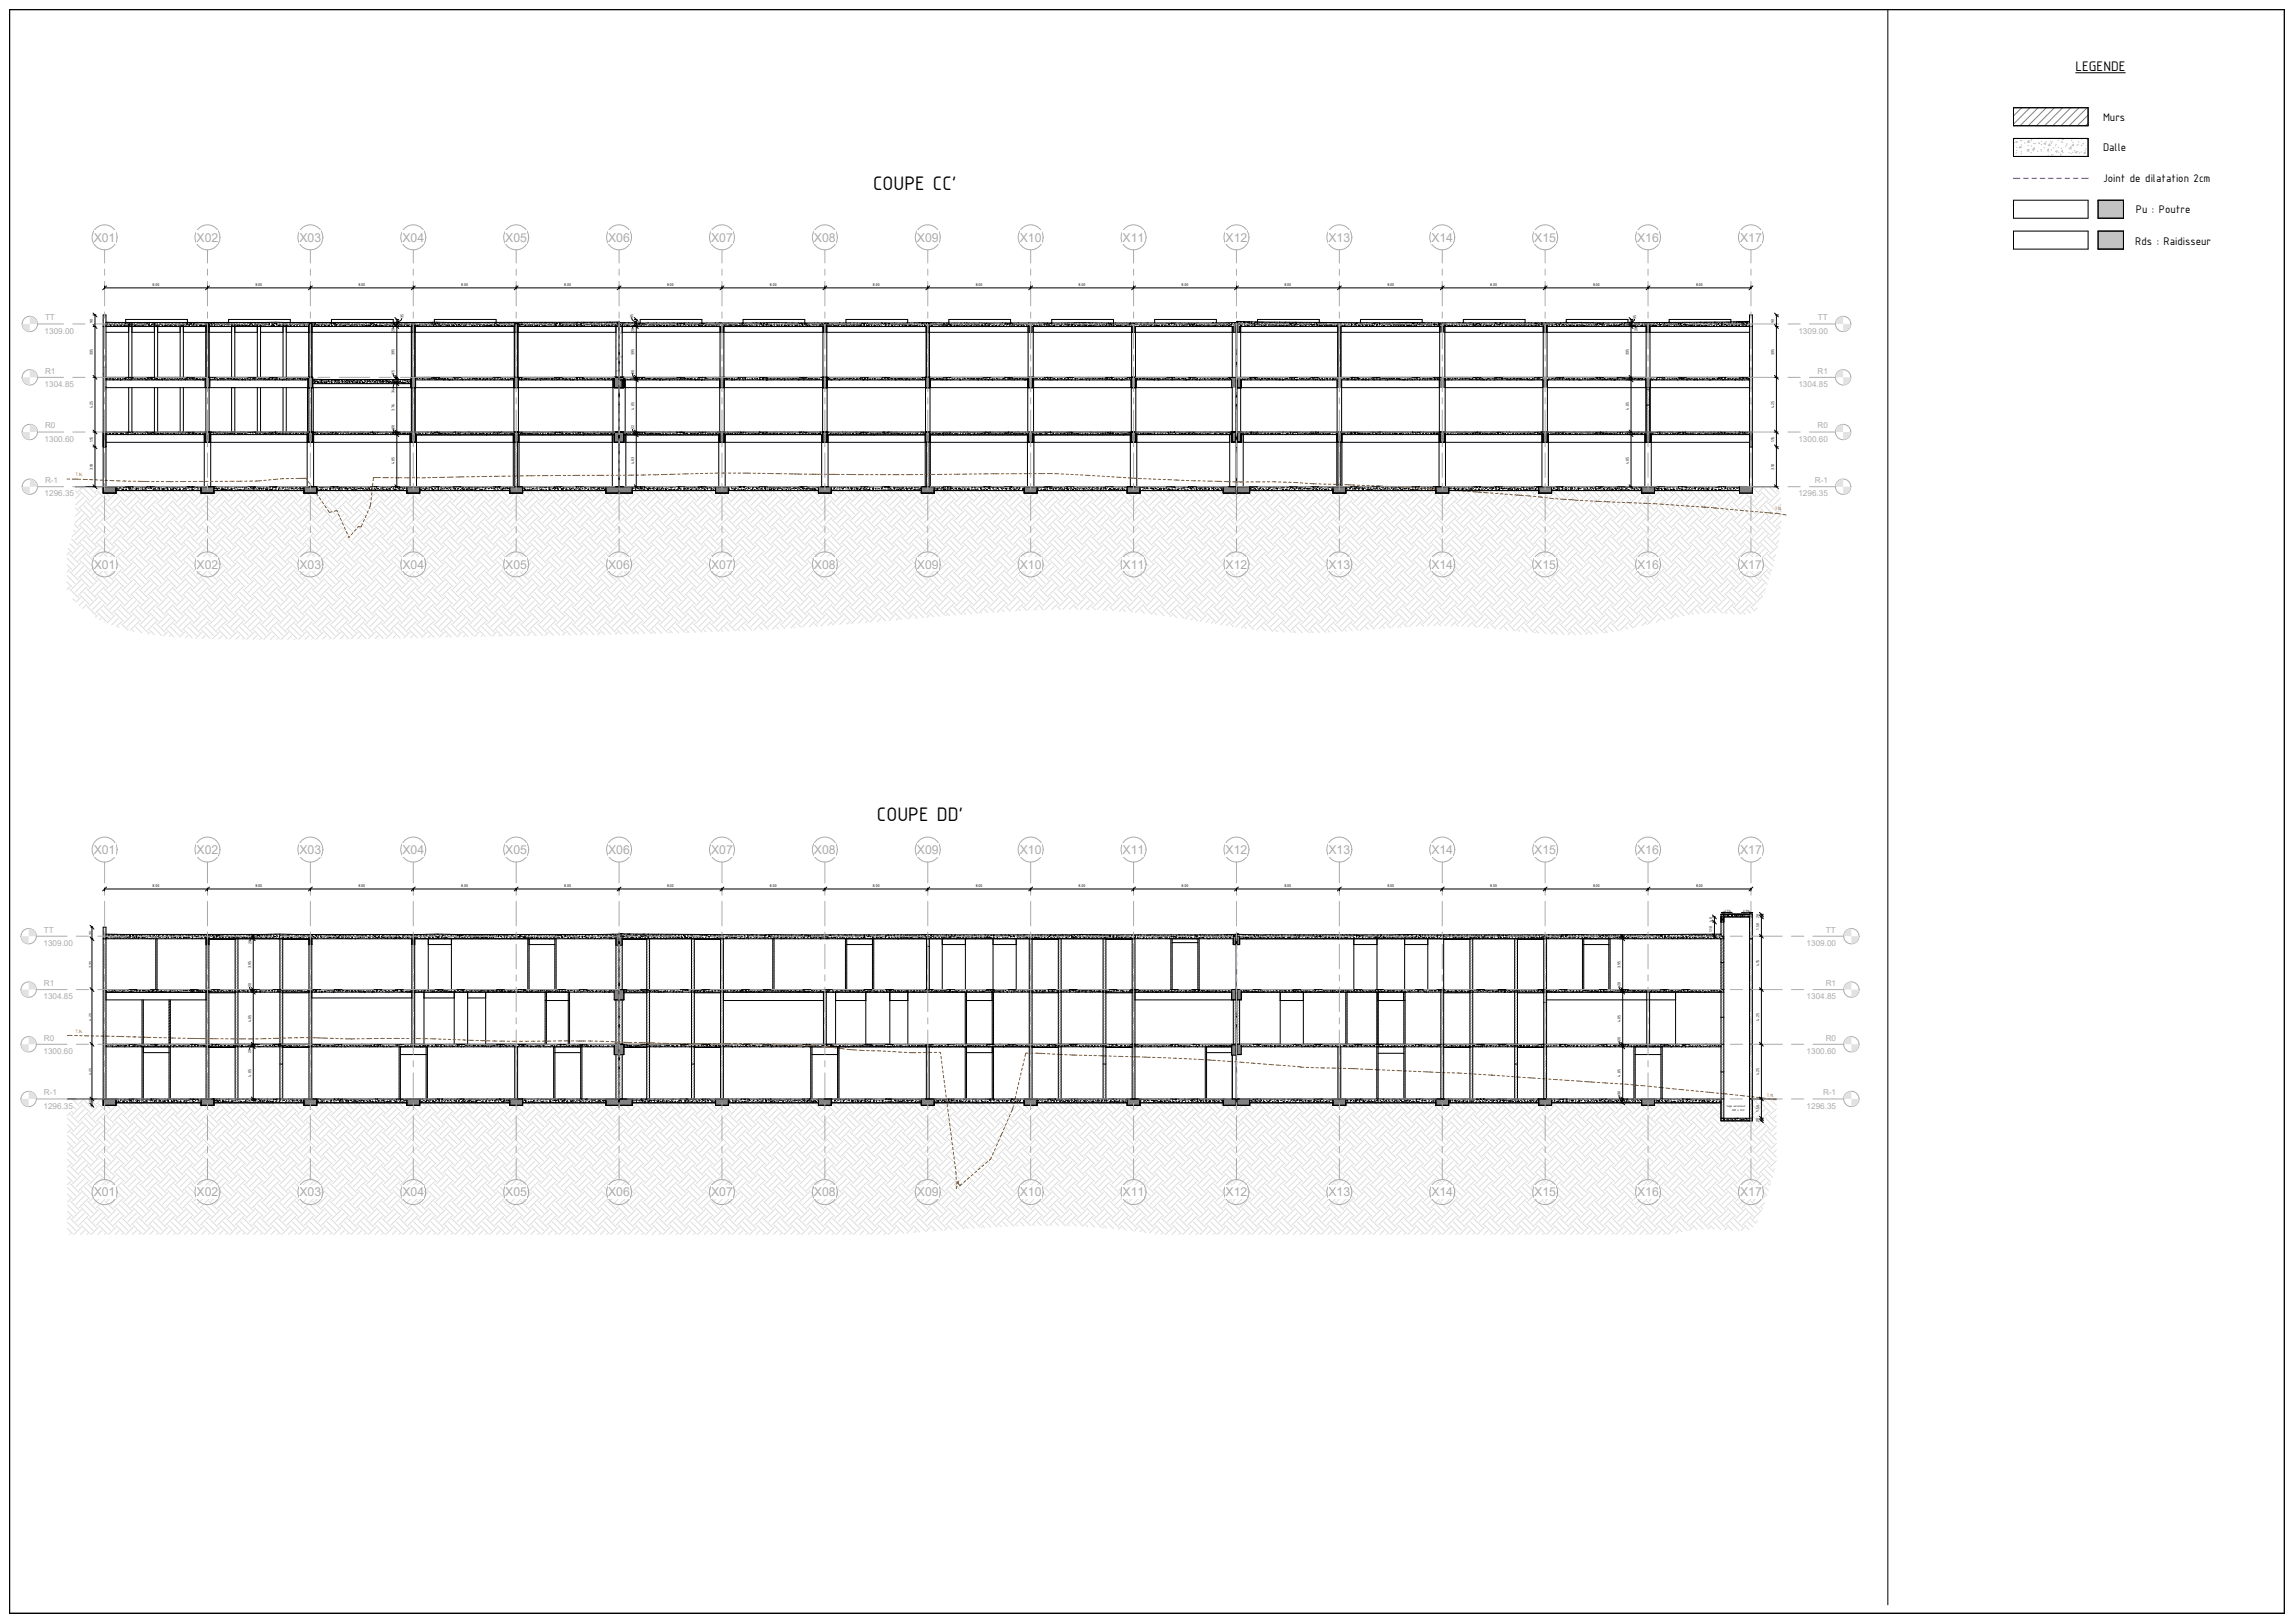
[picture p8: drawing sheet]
<svg xmlns="http://www.w3.org/2000/svg" width="1189mm" height="841mm" viewBox="0 0 1189 841" stroke-linecap="round" stroke-linejoin="round" font-family="sans-serif">
<defs><g id="words">
<g font-size="10.9">
<text x="453" y="98">COUPE CC'</text>
<text x="455" y="425">COUPE DD'</text>
</g>
<text font-size="7.8" x="1076" y="37">LEGENDE</text>
<g font-size="6.3" fill="#aaa">
<text x="49" y="125">X01</text>
<text x="102" y="125">X02</text>
<text x="155" y="125">X03</text>
<text x="209" y="125">X04</text>
<text x="262" y="125">X05</text>
<text x="315" y="125">X06</text>
<text x="369" y="125">X07</text>
<text x="422" y="125">X08</text>
<text x="475" y="125">X09</text>
<text x="529" y="125">X10</text>
<text x="582" y="125">X11</text>
<text x="635" y="125">X12</text>
<text x="689" y="125">X13</text>
<text x="742" y="125">X14</text>
<text x="795" y="125">X15</text>
<text x="849" y="125">X16</text>
<text x="902" y="125">X17</text>
<text x="49" y="295">X01</text>
<text x="102" y="295">X02</text>
<text x="155" y="295">X03</text>
<text x="209" y="295">X04</text>
<text x="262" y="295">X05</text>
<text x="315" y="295">X06</text>
<text x="369" y="295">X07</text>
<text x="422" y="295">X08</text>
<text x="475" y="295">X09</text>
<text x="529" y="295">X10</text>
<text x="582" y="295">X11</text>
<text x="635" y="295">X12</text>
<text x="689" y="295">X13</text>
<text x="742" y="295">X14</text>
<text x="795" y="295">X15</text>
<text x="849" y="295">X16</text>
<text x="902" y="295">X17</text>
<text x="49" y="442">X01</text>
<text x="102" y="442">X02</text>
<text x="155" y="442">X03</text>
<text x="209" y="442">X04</text>
<text x="262" y="442">X05</text>
<text x="315" y="442">X06</text>
<text x="369" y="442">X07</text>
<text x="422" y="442">X08</text>
<text x="475" y="442">X09</text>
<text x="529" y="442">X10</text>
<text x="582" y="442">X11</text>
<text x="635" y="442">X12</text>
<text x="689" y="442">X13</text>
<text x="742" y="442">X14</text>
<text x="795" y="442">X15</text>
<text x="849" y="442">X16</text>
<text x="902" y="442">X17</text>
<text x="49" y="620">X01</text>
<text x="102" y="620">X02</text>
<text x="155" y="620">X03</text>
<text x="209" y="620">X04</text>
<text x="262" y="620">X05</text>
<text x="315" y="620">X06</text>
<text x="369" y="620">X07</text>
<text x="422" y="620">X08</text>
<text x="475" y="620">X09</text>
<text x="529" y="620">X10</text>
<text x="582" y="620">X11</text>
<text x="635" y="620">X12</text>
<text x="689" y="620">X13</text>
<text x="742" y="620">X14</text>
<text x="795" y="620">X15</text>
<text x="849" y="620">X16</text>
<text x="902" y="620">X17</text>
</g>
<g font-size="6.2">
<text x="1090" y="62">Murs</text>
<text x="1090" y="78">Dalle</text>
<text x="1090" y="94">Joint de dilatation 2cm</text>
<text x="1107" y="110">Pu : Poutre</text>
<text x="1107" y="127">Rds : Raidisseur</text>
</g>
<g font-size="4.2" fill="#aaa">
<text x="23" y="166">TT</text>
<text x="942" y="166">TT</text>
<text x="23" y="173">1309.00</text>
<text x="932" y="173">1309.00</text>
<text x="23" y="194">R1</text>
<text x="942" y="194">R1</text>
<text x="23" y="201">1304.85</text>
<text x="932" y="201">1304.85</text>
<text x="23" y="222">R0</text>
<text x="942" y="222">R0</text>
<text x="23" y="229">1300.60</text>
<text x="932" y="229">1300.60</text>
<text x="23" y="250">R-1</text>
<text x="941" y="250">R-1</text>
<text x="23" y="257">1296.35</text>
<text x="932" y="257">1296.35</text>
<text x="23" y="483">TT</text>
<text x="946" y="483">TT</text>
<text x="23" y="490">1309.00</text>
<text x="936" y="490">1309.00</text>
<text x="23" y="511">R1</text>
<text x="946" y="511">R1</text>
<text x="23" y="518">1304.85</text>
<text x="936" y="518">1304.85</text>
<text x="23" y="539">R0</text>
<text x="946" y="539">R0</text>
<text x="23" y="546">1300.60</text>
<text x="936" y="546">1300.60</text>
<text x="23" y="568">R-1</text>
<text x="945" y="568">R-1</text>
<text x="23" y="575">1296.35</text>
<text x="936" y="575">1296.35</text>
</g>
<g font-size="2.6" fill="#b95c00">
<text x="39" y="247">T.N.</text>
<text x="920" y="264">T.N.</text>
<text x="39" y="535">T.N.</text>
<text x="916" y="569">T.N.</text>
</g>
<g font-size="2.3">
<text x="79" y="148">8.00</text>
<text x="132" y="148">8.00</text>
<text x="186" y="148">8.00</text>
<text x="239" y="148">8.00</text>
<text x="292" y="148">8.00</text>
<text x="346" y="148">8.00</text>
<text x="399" y="148">8.00</text>
<text x="452" y="148">8.00</text>
<text x="506" y="148">8.00</text>
<text x="559" y="148">8.00</text>
<text x="612" y="148">8.00</text>
<text x="666" y="148">8.00</text>
<text x="719" y="148">8.00</text>
<text x="772" y="148">8.00</text>
<text x="826" y="148">8.00</text>
<text x="879" y="148">8.00</text>
<text x="48" y="167" transform="rotate(-90 48 167)">90</text>
<text x="209" y="165" transform="rotate(-90 209 165)">35</text>
<text x="328" y="165" transform="rotate(-90 328 165)">35</text>
<text x="848" y="165" transform="rotate(-90 848 165)">35</text>
<text x="920" y="167" transform="rotate(-90 920 167)">90</text>
<text x="205" y="172" transform="rotate(-90 205 172)">20</text>
<text x="329" y="172" transform="rotate(-90 329 172)">20</text>
<text x="849" y="172" transform="rotate(-90 849 172)">20</text>
<text x="48" y="184" transform="rotate(-90 48 184)">3.95</text>
<text x="205" y="184" transform="rotate(-90 205 184)">3.95</text>
<text x="329" y="184" transform="rotate(-90 329 184)">3.95</text>
<text x="844" y="184" transform="rotate(-90 844 184)">3.95</text>
<text x="920" y="184" transform="rotate(-90 920 184)">3.95</text>
<text x="205" y="194" transform="rotate(-90 205 194)">15</text>
<text x="329" y="194" transform="rotate(-90 329 194)">20</text>
<text x="844" y="197" transform="rotate(-90 844 197)">20</text>
<text x="205" y="203" transform="rotate(-90 205 203)">34</text>
<text x="48" y="212" transform="rotate(-90 48 212)">4.25</text>
<text x="205" y="213" transform="rotate(-90 205 213)">3.76</text>
<text x="329" y="212" transform="rotate(-90 329 212)">4.05</text>
<text x="844" y="212" transform="rotate(-90 844 212)">4.05</text>
<text x="920" y="212" transform="rotate(-90 920 212)">4.25</text>
<text x="205" y="222" transform="rotate(-90 205 222)">20</text>
<text x="329" y="222" transform="rotate(-90 329 222)">22</text>
<text x="844" y="226" transform="rotate(-90 844 226)">20</text>
<text x="48" y="229" transform="rotate(-90 48 229)">1.15</text>
<text x="920" y="229" transform="rotate(-90 920 229)">1.15</text>
<text x="48" y="244" transform="rotate(-90 48 244)">3.10</text>
<text x="205" y="241" transform="rotate(-90 205 241)">4.05</text>
<text x="329" y="241" transform="rotate(-90 329 241)">4.03</text>
<text x="844" y="241" transform="rotate(-90 844 241)">4.05</text>
<text x="920" y="244" transform="rotate(-90 920 244)">3.10</text>
<text x="79" y="460">8.00</text>
<text x="132" y="460">8.00</text>
<text x="186" y="460">8.00</text>
<text x="239" y="460">8.00</text>
<text x="292" y="460">8.00</text>
<text x="346" y="460">8.00</text>
<text x="399" y="460">8.00</text>
<text x="452" y="460">8.00</text>
<text x="506" y="460">8.00</text>
<text x="559" y="460">8.00</text>
<text x="612" y="460">8.00</text>
<text x="666" y="460">8.00</text>
<text x="719" y="460">8.00</text>
<text x="772" y="460">8.00</text>
<text x="826" y="460">8.00</text>
<text x="879" y="460">8.00</text>
<text x="887" y="478" transform="rotate(-90 887 478)">40</text>
<text x="912" y="475" transform="rotate(-90 912 475)">20</text>
<text x="887" y="483" transform="rotate(-90 887 483)">1.10</text>
<text x="912" y="482" transform="rotate(-90 912 482)">1.50</text>
<text x="130" y="489" transform="rotate(-90 130 489)">20</text>
<text x="840" y="487" transform="rotate(-90 840 487)">20</text>
<text x="130" y="501" transform="rotate(-90 130 501)">3.95</text>
<text x="840" y="501" transform="rotate(-90 840 501)">3.95</text>
<text x="912" y="501" transform="rotate(-90 912 501)">4.15</text>
<text x="130" y="512" transform="rotate(-90 130 512)">20</text>
<text x="840" y="511" transform="rotate(-90 840 511)">20</text>
<text x="130" y="529" transform="rotate(-90 130 529)">4.05</text>
<text x="840" y="529" transform="rotate(-90 840 529)">4.05</text>
<text x="912" y="529" transform="rotate(-90 912 529)">4.25</text>
<text x="840" y="539" transform="rotate(-90 840 539)">20</text>
<text x="130" y="546" transform="rotate(-90 130 546)">20</text>
<text x="130" y="558" transform="rotate(-90 130 558)">4.05</text>
<text x="840" y="558" transform="rotate(-90 840 558)">4.05</text>
<text x="912" y="557" transform="rotate(-90 912 557)">4.25</text>
<text x="840" y="567" transform="rotate(-90 840 567)">30</text>
<text x="912" y="581" transform="rotate(-90 912 581)">20</text>
<text x="912" y="576" transform="rotate(-90 912 576)">1.50</text>
</g>
<g font-size="1.8">
<text x="894" y="472" transform="rotate(-1 894 472)">2.3%</text>
<text x="904" y="473" transform="rotate(1 904 473)">2.3%</text>
</g>
<g font-size="1.6">
<text x="47" y="484" transform="rotate(-90 47 484)">90</text>
<text x="47" y="501" transform="rotate(-90 47 501)">3.95</text>
<text x="47" y="529" transform="rotate(-90 47 529)">4.25</text>
<text x="47" y="557" transform="rotate(-90 47 557)">4.25</text>
<text x="47" y="572" transform="rotate(-90 47 572)">50</text>
<text x="895" y="574">Cage ascenseur</text>
<text x="898" y="576">200 x 240</text>
</g>
</g></defs>
<path d="M321 541h2" fill="none" stroke="#808080" stroke-width=".52"/>
<g fill="#808080">
<path d="M318 541h3z"/>
<path d="M641 541h2v5h-2z"/>
</g>
<path d="M638 541h3" fill="none" stroke="#808080" stroke-width=".52"/>
<g fill="#fff">
<path d="M360 542l13 1z"/>
<path d="M147 542l13 1z"/>
<path d="M573 542l14 1z"/>
<path d="M787 542l13 1z"/>
<path d="M74 542h14v3h-14z"/>
<path d="M208 542h13v4h-13z"/>
<path d="M288 542h13v3h-13z"/>
<path d="M421 542h13v4h-13z"/>
<path d="M501 542h13v3h-13z"/>
<path d="M625 542h13v3h-13z"/>
<path d="M714 542h14v4h-14z"/>
<path d="M848 542h13v4h-13z"/>
<path d="M107 514h1v27h-1z"/>
<path d="M160 514h2v27h-2z"/>
<path d="M213 514h2v27h-2z"/>
<path d="M373 514h2v27h-2z"/>
<path d="M427 514h1v27h-1z"/>
<path d="M533 514h2v27h-2z"/>
<path d="M587 514h1v27h-1z"/>
<path d="M747 514h1v27h-1z"/>
<path d="M800 514h2v5h-2z"/>
<path d="M641 518h2v23h-2z"/>
<path d="M639 518h2v23h-2z"/>
<path d="M321 518h2v23h-2z"/>
<path d="M319 518h2v23h-2z"/>
<path d="M55 514h52v4h-52z"/>
<path d="M323 514h12z"/>
<path d="M535 514h14z"/>
<path d="M802 514h66v4h-66z"/>
<path d="M748 514h14z"/>
</g>
<path d="M321 513v5" fill="none" stroke="#808080" stroke-width=".52"/>
<g fill="#fff">
<path d="M122 514h1v27h-1z"/>
<path d="M145 514h2v27h-2z"/>
<path d="M123 514h22v27h-22z"/>
<path d="M335 514h2v27h-2z"/>
<path d="M358 514h2v27h-2z"/>
<path d="M337 514h21v27h-21z"/>
<path d="M549 514h1v27h-1z"/>
<path d="M572 514h1v27h-1z"/>
<path d="M550 514h22v27h-22z"/>
<path d="M762 514h1v27h-1z"/>
<path d="M785 514h2v27h-2z"/>
<path d="M283 514h12v4h-12z"/>
<path d="M664 514h12v4h-12z"/>
<path d="M433 514h16v4h-16z"/>
</g>
<path d="M641 518h2z" fill="#808080"/>
<path d="M55 513v1h263v-1zM643 513v1h250v-1zM323 513v1h315v-1z" fill="#f2f2f2"/>
<g fill="#fff">
<path d="M893 513h14v1h-14z"/>
<path d="M55 514h52z"/>
<path d="M639 547h2v22h-2z"/>
</g>
<path d="M107 489h1z" fill="#808080"/>
<g fill="#fff">
<path d="M821 486h13v3h-13z"/>
<path d="M728 486h12v3h-12z"/>
<path d="M439 486h13v3h-13z"/>
<path d="M274 486h14v3h-14z"/>
</g>
<path d="M55 541v1h263v-1zM643 541v1h249v-1zM323 541v1h315v-1z" fill="#f2f2f2"/>
<g fill="#fff">
<path d="M893 541h14v1h-14z"/>
<path d="M702 486h12v3h-12z"/>
<path d="M608 486h13v2h-13z"/>
<path d="M222 486h12v3h-12z"/>
<path d="M461 514h10v4h-10z"/>
<path d="M501 514h13v4h-13z"/>
<path d="M714 514h14v4h-14z"/>
<path d="M242 514h10v3h-10z"/>
<path d="M220 514h15v3h-15z"/>
<path d="M108 486l14 1z"/>
<path d="M323 486l12 1z"/>
<path d="M535 486l14 1z"/>
<path d="M748 486l14 1z"/>
<path d="M375 514h52v4h-52z"/>
<path d="M588 514h50v4h-50z"/>
<path d="M108 514h14z"/>
<path d="M162 514h51v3h-51z"/>
<path d="M893 475h14v10h-14z"/>
</g>
<path d="M892 474h16z" fill="#f2f2f2"/>
<path d="M907 569h1v10h-1z" fill="#fff"/>
<g fill="#808080">
<path d="M107 485h1v4h-1z"/>
<path d="M160 485h2v4h-2z"/>
<path d="M213 485h2v4h-2z"/>
<path d="M319 485h2v5h-2z"/>
<path d="M321 485h2v5h-2z"/>
<path d="M639 485h2v4h-2z"/>
<path d="M641 485h2v4h-2z"/>
<path d="M641 513h2v5h-2z"/>
<path d="M638 513h3v5h-3z"/>
<path d="M318 513h3v5h-3z"/>
<path d="M321 513h2v5h-2z"/>
<path d="M321 541h2v6h-2z"/>
<path d="M318 541h3v6h-3z"/>
<path d="M638 541h3v6h-3z"/>
</g>
<g fill="#fff">
<path d="M892 514h1v13h-1z"/>
<path d="M892 527h1v14h-1z"/>
<path d="M892 569h1v10h-1z"/>
<path d="M804 569v2h47v-2zM60 569v2h44v-2zM111 569v2h47v-2zM858 569v2h34v-2zM218 569v2h46v-2zM164 569v2h47v-2zM698 569v2h46v-2zM271 569v2h43v-2zM751 569v2h47v-2zM328 569v2h43v-2zM648 569v2h43v-2zM591 569v2h43v-2zM431 569v2h47v-2zM484 569v2h47v-2zM538 569v2h46v-2zM378 569v2h46v-2z"/>
<path d="M893 476l-1 2v7h1v-7zM892 475l1 1v-1z"/>
</g>
<path d="M892 579h16v2h-16z" fill="#f2f2f2"/>
<g fill="#808080">
<path d="M851 569h7v4h-7z"/>
<path d="M798 569h6v4h-6z"/>
<path d="M744 569h7v4h-7z"/>
<path d="M691 569h7v4h-7z"/>
<path d="M641 569h7v4h-7z"/>
<path d="M634 569h7v4h-7z"/>
<path d="M584 569h7v4h-7z"/>
<path d="M531 569h7v4h-7z"/>
<path d="M478 569h6v4h-6z"/>
<path d="M424 569h7v4h-7z"/>
<path d="M371 569h7v4h-7z"/>
<path d="M321 569h7v4h-7z"/>
<path d="M314 569h7v4h-7z"/>
<path d="M264 569h7v4h-7z"/>
<path d="M211 569h7v4h-7z"/>
<path d="M158 569h6v4h-6z"/>
<path d="M104 569h7v4h-7z"/>
<path d="M53 569h7v4h-7z"/>
</g>
<path d="M55 485v1h52v-1zM643 485v1h250v-1zM321 485v1zM108 485v1h52v-1zM162 485v1h51v-1h2v1h104v-1zM323 485v1h316v-1zM641 485v1z" fill="#f2f2f2"/>
<g fill="#fff">
<path d="M893 485h14v1h-14z"/>
<path d="M907 475h1v5h-1z"/>
<path d="M60 571h44v2h-44z"/>
<path d="M111 571h47v2h-47z"/>
<path d="M164 571h47v2h-47z"/>
<path d="M218 571h46v2h-46z"/>
<path d="M271 571h43v2h-43z"/>
<path d="M328 571h43v2h-43z"/>
<path d="M378 571h46v2h-46z"/>
<path d="M431 571h47v2h-47z"/>
<path d="M484 571h47v2h-47z"/>
<path d="M538 571h46v2h-46z"/>
<path d="M591 571h43v2h-43z"/>
<path d="M858 571h34v2h-34z"/>
<path d="M893 569h14v4h-14z"/>
<path d="M648 571h43v2h-43z"/>
<path d="M698 571h46v2h-46z"/>
<path d="M751 571h47v2h-47z"/>
<path d="M804 571h47v2h-47z"/>
</g>
<path d="M699 485l39-1zM641 484v1h251v-1zM562 484h3zM321 484v1h320v-1h-247zM55 484v1h266v-1z" fill="#f2f2f2"/>
<g fill="#fff">
<path d="M641 484h1z"/>
<path d="M626 484h15z"/>
<path d="M641 484h17z"/>
<path d="M809 484h1z"/>
<path d="M730 484h10z"/>
<path d="M719 484h11z"/>
<path d="M322 484h2z"/>
<path d="M561 484h10z"/>
<path d="M567 484h3z"/>
<path d="M53 541h2v28h-2z"/>
<path d="M800 542h2v27h-2z"/>
<path d="M747 542h1v27h-1z"/>
<path d="M587 542h1v27h-1z"/>
<path d="M373 542h2v27h-2z"/>
<path d="M533 542h2v27h-2z"/>
<path d="M549 542h1v27h-1z"/>
<path d="M572 542h1v27h-1z"/>
<path d="M335 542h2v27h-2z"/>
<path d="M358 542h2v27h-2z"/>
<path d="M122 542h1v27h-1z"/>
<path d="M145 542h2v27h-2z"/>
<path d="M762 542h1v27h-1z"/>
<path d="M785 542h2v27h-2z"/>
<path d="M160 542h2v27h-2z"/>
<path d="M107 542h1v27h-1z"/>
<path d="M319 547h2v22h-2z"/>
<path d="M321 547h2v22h-2z"/>
<path d="M892 541h1v14h-1z"/>
<path d="M892 555h1v14h-1z"/>
<path d="M907 541h1v28h-1z"/>
<path d="M53 486h2v27h-2z"/>
<path d="M907 486h1v27h-1z"/>
<path d="M107 489h1v24h-1z"/>
<path d="M321 490h2v23h-2z"/>
<path d="M319 490h2v23h-2z"/>
<path d="M160 489h2v24h-2z"/>
<path d="M213 489h2v24h-2z"/>
<path d="M373 486h2v27h-2z"/>
<path d="M587 486h1v27h-1z"/>
<path d="M533 486h2v27h-2z"/>
<path d="M122 486h1v27h-1z"/>
<path d="M335 486h2v27h-2z"/>
<path d="M549 486h1v27h-1z"/>
<path d="M550 486h22v27h-22z"/>
<path d="M762 486h1v27h-1z"/>
<path d="M907 480h1v6h-1z"/>
<path d="M907 513h1v28h-1z"/>
<path d="M53 480h2v6h-2z"/>
<path d="M53 513h2v28h-2z"/>
<path d="M145 486h2v27h-2z"/>
<path d="M358 486h2v27h-2z"/>
<path d="M572 486h1v27h-1z"/>
<path d="M785 486h2v27h-2z"/>
<path d="M892 486h1v13h-1z"/>
<path d="M892 499h1v14h-1z"/>
<path d="M800 486h2v27h-2z"/>
<path d="M488 486h12v3h-12z"/>
<path d="M515 486h12v3h-12z"/>
<path d="M553 484h8zM551 484h2z"/>
</g>
<path d="M638 518h3" fill="none" stroke="#808080" stroke-width=".52"/>
<path d="M892 474h16v1h-16z" fill="#f2f2f2"/>
<g fill="#fff">
<path d="M108 542l14 1z"/>
<path d="M323 542l12 1z"/>
<path d="M748 542l14 1z"/>
<path d="M535 542l14 1z"/>
<path d="M74 518v23z"/>
<path d="M88 518v23z"/>
<path d="M500 514h1v27h-1z"/>
<path d="M501 518h13v23h-13z"/>
<path d="M514 514h1v27h-1z"/>
<path d="M854 518h1v23h-1z"/>
<path d="M800 519h2v22h-2z"/>
<path d="M295 514v27z"/>
<path d="M283 514v27z"/>
<path d="M698 514v27z"/>
<path d="M714 514v27z"/>
<path d="M728 514v27z"/>
<path d="M81 486v27z"/>
<path d="M274 486v27z"/>
<path d="M288 486v27z"/>
<path d="M401 486v27z"/>
<path d="M480 486h2v27h-2z"/>
<path d="M607 486h1v27h-1z"/>
<path d="M621 486h1v27h-1z"/>
<path d="M820 486h1v27h-1z"/>
<path d="M834 486h1v27h-1z"/>
<path d="M88 542v27z"/>
<path d="M267 542h1v27h-1z"/>
<path d="M301 542h1v27h-1z"/>
<path d="M434 542h1v27h-1z"/>
<path d="M514 542h1v27h-1z"/>
<path d="M728 542v27z"/>
<path d="M714 546h14v23h-14z"/>
<path d="M693 542h2v27h-2z"/>
<path d="M847 542h1v27h-1z"/>
<path d="M861 542h1v27h-1z"/>
<path d="M480 542h2v27h-2z"/>
<path d="M221 542h1v27h-1z"/>
<path d="M714 542v27z"/>
<path d="M207 542h1v27h-1z"/>
<path d="M287 542h1v27h-1z"/>
<path d="M420 542h1v27h-1z"/>
<path d="M438 486h1v27h-1z"/>
<path d="M439 489h13v24h-13z"/>
<path d="M452 486h1v27h-1z"/>
<path d="M500 542h1v27h-1z"/>
<path d="M147 514h13z"/>
<path d="M360 514h13z"/>
<path d="M573 514h14z"/>
<path d="M787 514h13z"/>
<path d="M625 542v27z"/>
<path d="M74 542v27z"/>
<path d="M787 486l13 1z"/>
<path d="M573 486l14 1z"/>
<path d="M360 486l13 1z"/>
<path d="M147 486l13 1z"/>
</g>
<path d="M892 475l1 1-1 2zM893 475v3v-2z" fill="#000"/>
<g fill="none" stroke="#c0c0c0" stroke-width=".52">
<path d="M108 489l-1 1M108 490l-1 2M108 492l-1 1M108 493l-1 1M108 494l-1 2M108 496l-1 1M108 497l-1 2M108 499l-1 1M123 486l-1 2M123 498l-1 1M123 499l-1 2M123 488l-1 1"/>
<path d="M123 489l-1 2M123 491l-1 1M123 492l-1 2M123 493l-1 2M123 495l-1 1M123 496l-1 2M146 486l-1 1M147 487l-2 2M147 489l-2 1M147 490l-2 2M147 491l-2 2M147 493l-2 1"/>
<path d="M147 494l-2 2M147 496l-2 1M147 497l-2 2M147 499l-2 1M147 500l-2 1M161 489l-1 2M162 491l-2 1M162 492l-2 1M162 493l-2 2M162 495l-2 1M162 496l-2 2M162 498l-2 1"/>
<path d="M162 499l-2 1M214 489l-1 1M215 492l-2 2M215 494l-2 1M215 495l-2 2M215 497l-2 1M215 498l-2 1M215 499l-2 2M215 490l-2 1M215 491l-2 1M274 487h.1M274 488v1"/>
<path d="M274 490h.1M274 491v1M274 492v1M274 494v1M274 495v1M274 497h.1M274 498v1M274 500h.1M288 487v1M288 488v1M288 490h.1M288 491v1"/>
<path d="M288 493h.1M288 494v1M288 495v1M288 497v1M288 498v1M288 500h.1M335 486v1M337 487l-2 1M337 488l-2 1M337 489l-2 2M337 491l-2 1M337 492l-2 2"/>
<path d="M337 494l-2 1M337 495l-2 2M337 496l-2 2M337 498l-2 1M337 499l-2 2M359 486l-1 1M360 487l-2 2M360 489l-2 1M360 490l-2 2M360 492l-2 1M360 493l-2 2M360 495l-2 1"/>
<path d="M360 496l-2 1M360 497l-2 2M360 499l-2 1M374 486l-1 1M375 487l-2 1M375 488l-2 1M375 489l-2 2M375 491l-2 1M375 492l-2 2M375 494l-2 1M375 495l-2 1M375 496l-2 2"/>
<path d="M375 498l-2 1M375 499l-2 2M401 487v1M401 489h.1M401 490v1M401 491v1M401 493h.1M401 494v1M401 496h.1M401 497v1M401 498v1M401 500v1"/>
<path d="M439 486l-1 1M439 488h-1M439 489l-1 1M439 490l-1 1M439 492l-1 1M439 493l-1 1M439 495h-1M439 496l-1 1M439 498h-1M439 499l-1 1M453 486l-1 1M453 489l-1 1"/>
<path d="M453 491h-1M453 492l-1 1M453 493l-1 1M453 495l-1 1M453 496l-1 1M453 498h-1M453 499l-1 1M453 488h-1M535 486l-2 2M535 488l-2 1M535 489l-2 2M535 491l-2 1"/>
<path d="M535 492l-2 1M535 493l-2 2M535 495l-2 1M535 496l-2 2M535 498l-2 1M535 499l-2 2M549 486v1M550 498l-1 2M550 500l-1 1M550 487l-1 1M550 488l-1 2M550 490l-1 1"/>
<path d="M550 491l-1 2M550 492l-1 2M550 494l-1 1M550 495l-1 2M550 497l-1 1M573 486l-1 2M573 488l-1 1M573 489l-1 2M573 490l-1 2M573 492l-1 1M573 493l-1 2M573 495l-1 1"/>
<path d="M573 496l-1 2M573 498l-1 1M573 499l-1 1M587 486v1M588 487l-1 1M588 488l-1 2M588 490l-1 1M588 491l-1 1M588 492l-1 2M588 494l-1 1M588 495l-1 2M588 497l-1 1"/>
<path d="M588 498l-1 2M588 499l-1 2M607 486v1M608 494l-1 1M608 496h-1M608 497l-1 1M608 499h-1M608 500l-1 1M608 487l-1 1M608 489h-1M608 490l-1 1M608 492h-1"/>
<path d="M608 493l-1 1M621 486v1M622 487l-1 1M622 489h-1M622 490l-1 1M622 492h-1M622 493l-1 1M622 494l-1 1M622 496l-1 1M622 497l-1 1M622 499h-1M762 486v1"/>
<path d="M763 498l-1 2M763 500l-1 1M763 487l-1 1M763 488l-1 2M763 490l-1 1M763 491l-1 2M763 493l-1 1M763 494l-1 2M763 496l-1 1M763 497l-1 1M785 486v1M787 486l-2 2"/>
<path d="M787 488l-2 1M787 489l-2 2M787 491l-2 1M787 492l-2 2M787 494l-2 1M787 495l-2 1M787 496l-2 2M787 498l-2 1M787 499l-2 2M801 486l-1 1M802 487l-2 1M802 488l-2 2"/>
<path d="M802 490l-2 1M802 491l-2 2M802 493l-2 1M802 494l-2 1M802 495l-2 2M802 497l-2 1M802 498l-2 2M802 500l-2 1M820 486v1M821 495h-1M821 496l-1 1M821 497l-1 1"/>
<path d="M821 499h-1M821 487l-1 1M821 489l-1 1M821 490l-1 1M821 492h-1M821 493l-1 1M835 487h-1M835 488l-1 1M835 489l-1 1M835 491h-1M835 492l-1 1M835 494h-1"/>
<path d="M835 495l-1 1M835 496l-1 1M835 498l-1 1M835 499l-1 1M893 486l-1 1M893 487l-1 1M893 488l-1 2M893 490l-1 1M893 491l-1 2M893 493l-1 1M893 494l-1 2M893 495l-1 2"/>
<path d="M893 497l-1 1M893 498l-1 2M893 500l-1 1M74 518v1M74 520v1M107 514h.1M108 513h.1M108 514l-1 2M108 516l-1 1M108 517l-1 1M108 518l-1 2M108 520l-1 1"/>
<path d="M108 500l-1 2M108 501l-1 2M108 503l-1 1M108 504l-1 2M108 506l-1 1M108 507l-1 2M108 509l-1 1M108 510l-1 1M108 511l-1 2M122 514v1M123 501l-1 1M123 502l-1 1"/>
<path d="M123 503l-1 2M123 505l-1 1M123 506l-1 2M123 508l-1 1M123 509l-1 1M123 510l-1 2M123 512l-1 1M123 515l-1 1M123 516l-1 2M123 517l-1 2M123 519l-1 1M145 514h.1"/>
<path d="M147 514l-2 2M147 501l-2 2M147 503l-2 1M147 504l-2 2M147 506l-2 1M147 507l-2 1M147 508l-2 2M147 510l-2 1M147 511l-2 2M147 513h-1M147 516l-2 1M147 517l-2 1"/>
<path d="M147 518l-2 2M147 520l-2 1M161 514l-1 1M162 500l-2 2M162 502l-2 1M162 503l-2 2M162 505l-2 1M162 506l-2 2M162 508l-2 1M162 509l-2 1M162 510l-2 2M162 512l-1 1"/>
<path d="M162 515l-2 1M162 516l-2 1M162 517l-2 2M162 519l-2 1M214 514l-1 1M215 515l-2 1M215 516l-2 2M215 518l-2 1M215 519l-2 2M215 501l-2 1M215 502l-2 2M215 504l-2 1"/>
<path d="M215 505l-2 2M215 507l-2 1M215 508l-2 1M215 509l-2 2M215 511l-2 1M215 512l-1 1M274 501v1M274 502v1M274 504h.1M274 505v1M274 507h.1M274 508v1"/>
<path d="M274 509v1M274 511v1M274 512v1M283 515h.1M283 516v1M283 517v1M283 519v1M288 510h.1M288 511v1M288 512v1M288 501v1M288 503h.1"/>
<path d="M288 504v1M288 505v1M288 507h.1M288 508v1M295 514v1M295 515v1M295 517h.1M295 518v1M295 520h.1M319 518h.1M321 520l-2 1M321 518l-2 2"/>
<path d="M322 518l-1 1M323 519l-2 2M336 514l-1 1M337 504l-2 1M337 505l-2 1M337 506l-2 2M337 508l-2 1M337 509l-2 2M337 511l-2 1M337 512l-1 1M337 515l-2 1M337 516l-2 2"/>
<path d="M337 518l-2 1M337 519l-2 2M337 501l-2 1M337 502l-2 2M359 514h-1M360 500l-2 2M360 502l-2 1M360 503l-2 1M360 504l-2 2M360 506l-2 1M360 507l-2 2M360 509l-2 1"/>
<path d="M360 510l-2 2M360 511l-1 2M360 514l-2 2M360 516l-2 1M360 517l-2 2M360 519l-2 1M360 520l-2 1M374 514l-1 1M375 515l-2 1M375 516l-2 2M375 518l-2 1M375 519l-2 2"/>
<path d="M375 501l-2 1M375 502l-2 2M375 503l-2 2M375 505l-2 1M375 506l-2 2M375 508l-2 1M375 509l-2 2M375 511l-2 1M375 512l-1 1M401 501v1M401 503h.1M401 504v1"/>
<path d="M401 506h.1M401 507v1M401 508v1M401 510h.1M401 511v1M401 513h.1M428 514l-1 1M428 515l-1 2M428 517l-1 1M428 518l-1 1M428 519l-1 2M439 503l-1 1"/>
<path d="M439 505h-1M439 506l-1 1M439 507l-1 1M439 509l-1 1M439 510l-1 1M439 512h-1M439 500l-1 1M439 502h-1M453 501h-1M453 502l-1 1M453 503l-1 1M453 505h-1"/>
<path d="M453 506l-1 1M453 508h-1M453 509l-1 1M453 510l-1 1M453 512h-1M501 515h-1M501 516l-1 1M501 518h-1M501 519l-1 1M515 515h-1M515 516l-1 1M515 518h-1"/>
<path d="M515 519l-1 1M534 514l-1 1M535 515l-2 1M535 516l-2 1M535 517l-2 2M535 519l-2 1M535 500l-2 2M535 502l-2 1M535 503l-2 2M535 505l-2 1M535 506l-2 2M535 508l-2 1"/>
<path d="M535 509l-2 1M535 510l-2 2M535 512l-1 1M550 514l-1 1M550 501l-1 1M550 502l-1 2M550 504l-1 1M550 505l-1 2M550 507l-1 1M550 508l-1 1M550 509l-1 2M550 511l-1 1"/>
<path d="M550 512l-1 1M550 515l-1 2M550 517l-1 1M550 518l-1 1M550 519l-1 2M572 514v1M573 500l-1 2M573 502l-1 1M573 503l-1 2M573 505l-1 1M573 506l-1 2M573 507l-1 2"/>
<path d="M573 509l-1 1M573 510l-1 2M573 512l-1 1M573 515l-1 1M573 516l-1 1M573 517l-1 2M573 519l-1 1M588 514l-1 1M588 515l-1 1M588 516l-1 2M588 518l-1 1M588 519l-1 2"/>
<path d="M588 501l-1 1M588 502l-1 2M588 504l-1 1M588 505l-1 2M588 507l-1 1M588 508l-1 1M588 509l-1 2M588 511l-1 1M588 512v1M608 501l-1 1M608 503h-1M608 504l-1 1"/>
<path d="M608 506h-1M608 507l-1 1M608 508l-1 1M608 510l-1 1M608 511l-1 1M608 513h-1M622 500l-1 1M622 502h-1M622 503l-1 1M622 504l-1 1M622 506h-1M622 507l-1 1"/>
<path d="M622 509h-1M622 510l-1 1M622 511l-1 1M640 518l-1 1M641 519l-2 2M642 518l-1 1M643 519l-2 1M698 514v1M698 515v1M698 517h.1M698 518v1M698 520h.1"/>
<path d="M714 515v1M714 516v1M714 518h.1M714 519v1M728 514h.1M728 515v1M728 516v1M728 518h.1M728 519v1M748 514l-1 1M748 515l-1 1M748 516l-1 2"/>
<path d="M748 518l-1 1M748 519l-1 2M763 514l-1 1M763 501l-1 2M763 503l-1 1M763 504l-1 1M763 505l-1 2M763 507l-1 1M763 508l-1 2M763 510l-1 1M763 511l-1 2M763 512v1"/>
<path d="M763 515l-1 2M763 517l-1 1M763 518l-1 2M763 520l-1 1M786 514l-1 1M787 501l-2 1M787 502l-2 1M787 503l-2 2M787 505l-2 1M787 506l-2 2M787 508l-2 1M787 509l-2 2"/>
<path d="M787 510l-2 2M787 512l-1 1M787 515l-2 1M787 516l-2 2M787 518l-2 1M787 519l-2 1M801 514l-1 1M802 501l-2 2M802 502l-2 2M802 504l-2 1M802 505l-2 2M802 507l-2 1"/>
<path d="M802 508l-2 2M802 510l-2 1M802 511l-2 1M802 512l-1 1M802 515l-2 2M802 517l-2 1M802 518l-2 1M821 500l-1 1M821 502h-1M821 503l-1 1M821 504l-1 1M821 506l-1 1"/>
<path d="M821 507l-1 1M821 509h-1M821 510l-1 1M821 512h-1M835 509l-1 1M835 511h-1M835 512l-1 1M835 501h-1M835 502l-1 1M835 504h-1M835 505l-1 1M835 506l-1 1"/>
<path d="M835 508h-1M893 501l-1 2M893 503l-1 1M893 504l-1 1M893 505l-1 2M893 507l-1 1M893 508l-1 2M893 510l-1 1M893 511l-1 2M893 512v1M74 523h.1M74 524v1"/>
<path d="M74 526h.1M74 527v1M74 528v1M74 530h.1M74 531v1M74 533h.1M74 534v1M74 535v1M74 537v1M74 538v1M74 540h.1M74 521v1"/>
<path d="M108 521l-1 2M108 523l-1 1M108 524l-1 2M108 525l-1 2M108 527l-1 1M108 528l-1 2M108 530l-1 1M108 531l-1 2M108 533l-1 1M108 534l-1 1M108 535l-1 2M108 537l-1 1"/>
<path d="M108 538l-1 2M108 540l-1 1M123 520l-1 2M123 522l-1 1M123 523l-1 2M123 525l-1 1M123 526l-1 1M123 527l-1 2M123 529l-1 1M123 530l-1 2M123 532l-1 1M123 533l-1 2"/>
<path d="M123 534l-1 2M123 536l-1 1M123 537l-1 2M123 539l-1 1M147 528l-2 2M147 530l-2 1M147 531l-2 2M147 532l-2 2M147 534l-2 1M147 535l-2 2M147 537l-2 1M147 538l-2 2"/>
<path d="M147 540l-2 1M147 521l-2 2M147 523l-2 1M147 524l-2 1M147 525l-2 2M147 527l-2 1M162 520l-2 2M162 522l-2 1M162 523l-2 2M162 524l-2 2M162 526l-2 1M162 527l-2 2"/>
<path d="M162 529l-2 1M162 530l-2 2M162 532l-2 1M162 533l-2 1M162 534l-2 2M162 536l-2 1M162 537l-2 2M162 539l-2 1M215 521l-2 1M215 522l-2 2M215 523l-2 2M215 525l-2 1"/>
<path d="M215 526l-2 2M215 528l-2 1M215 529l-2 2M215 531l-2 1M215 532l-2 1M215 533l-2 2M215 535l-2 1M215 536l-2 2M215 538l-2 1M215 539l-2 1M283 539h.1M283 526v1"/>
<path d="M283 527v1M283 529h.1M283 530v1M283 532h.1M283 533v1M283 534v1M283 536h.1M283 537v1M283 520v1M283 522h.1M283 523v1M283 525h.1"/>
<path d="M295 527h.1M295 528v1M295 529v1M295 531v1M295 532v1M295 534h.1M295 535v1M295 537h.1M295 538v1M295 539v1M295 521v1M295 522v1"/>
<path d="M295 524h.1M295 525v1M321 521l-2 1M321 522l-2 2M321 524l-2 1M321 525l-2 2M321 527l-2 1M321 528l-2 1M321 529l-2 2M321 531l-2 1M321 532l-2 2M321 534l-2 1"/>
<path d="M321 535l-2 2M321 537l-2 1M321 538l-2 1M321 539l-2 2M323 521l-2 1M323 522l-2 1M323 523l-2 2M323 525l-2 1M323 526l-2 2M323 528l-2 1M323 529l-2 2M323 530l-2 2"/>
<path d="M323 532l-2 1M323 533l-2 2M323 535l-2 1M323 536l-2 2M323 538l-2 1M323 539l-2 1M337 521l-2 1M337 522l-2 1M337 523l-2 2M337 525l-2 1M337 526l-2 2M337 528l-2 1"/>
<path d="M337 529l-2 1M337 530l-2 2M337 532l-2 1M337 533l-2 2M337 535l-2 1M337 536l-2 2M337 538l-2 1M337 539l-2 1M360 528l-2 2M360 530l-2 1M360 531l-2 2M360 533l-2 1"/>
<path d="M360 534l-2 2M360 536l-2 1M360 537l-2 1M360 538l-2 2M360 540l-1 1M360 521l-2 2M360 523l-2 1M360 524l-2 2M360 526l-2 1M360 527l-2 1M375 520l-2 2M375 522l-2 1"/>
<path d="M375 523l-2 2M375 525l-2 1M375 526l-2 2M375 528l-2 1M375 529l-2 1M375 530l-2 2M375 532l-2 1M375 533l-2 2M375 535l-2 1M375 536l-2 1M375 537l-2 2M375 539l-2 1"/>
<path d="M428 521l-1 1M428 522l-1 2M428 524l-1 1M428 525l-1 2M428 527l-1 1M428 528l-1 1M428 529l-1 2M428 531l-1 1M428 532l-1 2M428 534l-1 1M428 535l-1 1M428 536l-1 2"/>
<path d="M428 538l-1 1M428 539l-1 2M501 520l-1 1M501 522h-1M501 523l-1 1M501 525h-1M501 526l-1 1M501 527l-1 1M501 529h-1M501 530l-1 1M501 532h-1M501 533l-1 1"/>
<path d="M501 534l-1 1M501 536l-1 1M501 537l-1 1M501 539h-1M515 533l-1 1M515 535h-1M515 536l-1 1M515 537l-1 1M515 539h-1M515 520l-1 1M515 522l-1 1M515 523l-1 1"/>
<path d="M515 525h-1M515 526l-1 1M515 528h-1M515 529l-1 1M515 530l-1 1M515 532h-1M535 520l-2 2M535 522l-2 1M535 523l-2 2M535 525l-2 1M535 526l-2 1M535 527l-2 2"/>
<path d="M535 529l-2 1M535 530l-2 2M535 532l-2 1M535 533l-2 1M535 534l-2 2M535 536l-2 1M535 537l-2 2M535 539l-2 1M550 521l-1 1M550 522l-1 2M550 524l-1 1M550 525l-1 1"/>
<path d="M550 526l-1 2M550 528l-1 1M550 529l-1 2M550 531l-1 1M550 532l-1 2M550 533l-1 2M550 535l-1 1M550 536l-1 2M550 538l-1 1M550 539l-1 2M573 529l-1 1M573 530l-1 2"/>
<path d="M573 531l-1 2M573 533l-1 1M573 534l-1 2M573 536l-1 1M573 537l-1 2M573 539l-1 1M573 540l-1 1M573 520l-1 2M573 522l-1 1M573 523l-1 1M573 524l-1 2M573 526l-1 1"/>
<path d="M573 527l-1 2M588 521l-1 1M588 522l-1 2M588 523l-1 2M588 525l-1 1M588 526l-1 2M588 528l-1 1M588 529l-1 2M588 531l-1 1M588 532l-1 1M588 533l-1 2M588 535l-1 1"/>
<path d="M588 536l-1 2M588 538l-1 1M588 539l-1 2M641 521l-2 1M641 522l-2 1M641 523l-2 2M641 525l-2 1M641 526l-2 2M641 528l-2 1M641 529l-2 2M641 530l-2 2M641 532l-2 1"/>
<path d="M641 533l-2 2M641 535l-2 1M641 536l-2 2M641 538l-2 1M641 539l-2 1M643 520l-2 2M643 522l-2 1M643 523l-2 1M643 524l-2 2M643 526l-2 1M643 527l-2 2M643 529l-2 1"/>
<path d="M643 530l-2 2M643 531l-2 2M643 533l-2 1M643 534l-2 2M643 536l-2 1M643 537l-2 2M643 539l-2 1M643 540l-2 1M698 521v1M698 522v1M698 524v1M698 525v1"/>
<path d="M698 527h.1M698 528v1M698 530h.1M698 531v1M698 532v1M698 534h.1M698 535v1M698 537h.1M698 538v1M698 539v1M714 535h.1M714 536v1"/>
<path d="M714 537v1M714 539v1M714 521h.1M714 522v1M714 523v1M714 525h.1M714 526v1M714 528h.1M714 529v1M714 530v1M714 532h.1M714 533v1"/>
<path d="M728 533v1M728 535h.1M728 536v1M728 538h.1M728 539v1M728 521h.1M728 522v1M728 523v1M728 525v1M728 526v1M728 528h.1M728 529v1"/>
<path d="M728 531h.1M728 532v1M748 520l-1 2M748 522l-1 1M748 523l-1 2M748 525l-1 1M748 526l-1 2M748 528l-1 1M748 529l-1 1M748 530l-1 2M748 532l-1 1M748 533l-1 2"/>
<path d="M748 535l-1 1M748 536l-1 1M748 537l-1 2M748 539l-1 1M763 521l-1 1M763 522l-1 2M763 524l-1 1M763 525l-1 2M763 527l-1 1M763 528l-1 1M763 529l-1 2M763 531l-1 1"/>
<path d="M763 532l-1 2M763 534l-1 1M763 535l-1 2M763 537l-1 1M763 538l-1 1M763 539l-1 2M787 529l-2 1M787 530l-2 2M787 532l-2 1M787 533l-2 2M787 520l-2 2M787 522l-2 1"/>
<path d="M787 523l-2 2M787 525l-2 1M787 526l-2 2M787 527l-2 2M787 535l-2 1M787 536l-2 1M787 537l-2 2M787 539l-2 1M893 527l-1 1M893 528l-1 1M893 529l-1 2M893 531l-1 1"/>
<path d="M893 532l-1 2M893 534l-1 1M893 535l-1 2M893 536l-1 2M893 538l-1 1M893 539l-1 2M74 541h.1M88 543h.1M88 544v1M88 545v1M88 547v1M88 548v1"/>
<path d="M88 550h.1M88 551v1M88 553h.1M88 554v1M88 555v1M88 557h.1M88 558v1M88 560h.1M107 542v1M108 541h.1M108 542l-1 2M108 544l-1 1"/>
<path d="M108 545l-1 2M108 547l-1 1M108 548l-1 2M108 550l-1 1M108 551l-1 1M108 552l-1 2M108 554l-1 1M108 555l-1 2M108 557l-1 1M108 558l-1 1M108 559l-1 2M122 542v1"/>
<path d="M123 551l-1 2M123 553l-1 1M123 554l-1 2M123 556l-1 1M123 557l-1 2M123 559l-1 1M123 560l-1 1M123 540l-1 1M123 543l-1 1M123 544l-1 2M123 546l-1 1M123 547l-1 2"/>
<path d="M123 549l-1 1M123 550l-1 1M146 542l-1 2M147 541h-1M147 544l-2 1M147 545l-2 2M147 547l-2 1M147 548l-2 2M147 549l-2 2M147 551l-2 1M147 552l-2 2M147 554l-2 1"/>
<path d="M147 555l-2 2M147 557l-2 1M147 558l-2 1M147 559l-2 2M161 542l-1 1M162 540l-1 1M162 543l-2 1M162 544l-2 2M162 546l-2 1M162 547l-2 2M162 549l-2 1M162 550l-2 1"/>
<path d="M162 551l-2 2M162 553l-2 1M162 554l-2 2M162 556l-2 1M162 557l-2 1M162 558l-2 2M162 560l-2 1M207 542v1M208 544h-1M208 545l-1 1M208 546l-1 1M208 548l-1 1"/>
<path d="M208 556l-1 1M208 558h-1M208 559l-1 1M208 549l-1 1M208 551h-1M208 552l-1 1M208 554h-1M208 555l-1 1M215 540l-1 1M221 542v1M222 544h-1M222 545l-1 1"/>
<path d="M222 547h-1M222 548l-1 1M222 549l-1 1M222 551h-1M222 552l-1 1M222 554h-1M222 555l-1 1M222 556l-1 1M222 558l-1 1M222 559l-1 1M283 540v1M288 553h-1"/>
<path d="M288 554l-1 1M288 555l-1 1M288 557l-1 1M288 558l-1 1M288 560h-1M288 550h-1M288 551l-1 1M288 543h-1M288 544l-1 1M288 546h-1M288 547l-1 1M288 548l-1 1"/>
<path d="M295 541h.1M302 543l-1 1M302 544l-1 1M302 546h-1M302 547l-1 1M302 549h-1M302 550l-1 1M302 551l-1 1M302 553h-1M302 554l-1 1M302 556h-1M302 557l-1 1"/>
<path d="M302 558l-1 1M302 560h-1M321 547l-2 1M321 541h-1M321 548l-2 1M321 549l-2 2M321 551l-2 1M321 552l-2 2M321 553l-2 2M321 555l-2 1M321 556l-2 2M321 558l-2 1"/>
<path d="M321 559l-2 2M322 547h-1M323 540l-1 1M323 547l-2 2M323 549l-2 1M323 550l-2 2M323 552l-2 1M323 553l-2 2M323 555l-2 1M323 556l-2 1M323 557l-2 2M323 559l-2 1"/>
<path d="M336 542l-1 1M337 552l-2 1M337 553l-2 2M337 554l-2 2M337 556l-2 1M337 557l-2 2M337 559l-2 1M337 540l-1 1M337 543l-2 2M337 545l-2 1M337 546l-2 1M337 547l-2 2"/>
<path d="M337 549l-2 1M337 550l-2 2M359 542l-1 1M360 543l-2 1M360 544l-2 1M360 545l-2 2M360 547l-2 1M360 548l-2 2M360 550l-2 1M360 551l-2 2M360 552l-2 2M360 554l-2 1"/>
<path d="M360 555l-2 2M360 557l-2 1M360 558l-2 2M360 560l-2 1M374 542l-1 1M375 540l-1 1M375 543l-2 2M375 544l-2 2M375 546l-2 1M375 547l-2 2M375 549l-2 1M375 550l-2 2"/>
<path d="M375 552l-2 1M375 553l-2 1M375 554l-2 2M375 556l-2 1M375 557l-2 2M375 559l-2 1M421 542l-1 1M421 544h-1M421 545l-1 1M421 547h-1M421 548l-1 1M421 557h-1"/>
<path d="M421 558l-1 1M421 559l-1 1M421 549l-1 1M421 551l-1 1M421 552l-1 1M421 554h-1M421 555l-1 1M428 541h.1M435 543h-1M435 544l-1 1M435 545l-1 1M435 547h-1"/>
<path d="M435 548l-1 1M435 550h-1M435 551l-1 1M435 552l-1 1M435 554l-1 1M435 555l-1 1M435 557h-1M435 558l-1 1M435 560h-1M501 547l-1 1M501 549h-1M501 550l-1 1"/>
<path d="M501 551l-1 1M501 553h-1M501 554l-1 1M501 556h-1M501 557l-1 1M501 558l-1 1M501 560l-1 1M501 540l-1 1M501 543l-1 1M501 544l-1 1M501 546h-1M515 540l-1 1"/>
<path d="M515 543l-1 1M515 544l-1 1M515 546l-1 1M515 547l-1 1M515 549h-1M515 550l-1 1M515 552h-1M515 553l-1 1M515 554l-1 1M515 556h-1M515 557l-1 1M515 559h-1"/>
<path d="M534 542l-1 1M535 540l-1 1M535 543l-2 1M535 544l-2 2M535 546l-2 1M535 547l-2 2M535 549l-2 1M535 550l-2 1M535 551l-2 2M535 553l-2 1M535 554l-2 2M535 556l-2 1"/>
<path d="M535 557l-2 1M535 558l-2 2M535 560l-2 1M550 542l-1 1M550 552l-1 1M550 553l-1 2M550 555l-1 1M550 556l-1 2M550 558l-1 1M550 559l-1 1M550 541h-1M550 543l-1 2"/>
<path d="M550 545l-1 1M550 546l-1 2M550 548l-1 1M550 549l-1 2M550 550l-1 2M572 542v1M573 543l-1 1M573 544l-1 2M573 546l-1 1M573 547l-1 2M573 548l-1 2M573 550l-1 1"/>
<path d="M573 551l-1 2M573 553l-1 1M573 554l-1 2M573 556l-1 1M573 557l-1 1M573 558l-1 2M573 560l-1 1M588 542l-1 1M588 540v1M588 543l-1 2M588 545l-1 1M588 546l-1 2"/>
<path d="M588 548l-1 1M588 549l-1 1M588 550l-1 2M588 552l-1 1M588 553l-1 2M588 555l-1 1M588 556l-1 1M588 557l-1 2M588 559l-1 1M625 543v1M625 544v1M625 546h.1"/>
<path d="M625 547v1M625 549h.1M625 550v1M625 551v1M625 553v1M625 554v1M625 556h.1M625 557v1M625 559h.1M625 560v1M641 540l-1 1M698 541h.1"/>
<path d="M714 547v1M714 549h.1M714 550v1M714 552h.1M714 553v1M714 554v1M714 556v1M714 557v1M714 559h.1M714 540v1M714 543v1M714 545h.1"/>
<path d="M714 546v1M728 542v1M728 540v1M728 543v1M728 545h.1M728 546v1M728 548h.1M728 549v1M728 550v1M728 552h.1M728 553v1M728 555h.1"/>
<path d="M728 556v1M728 557v1M728 559v1M748 542l-1 1M748 540l-1 1M748 543l-1 2M748 545l-1 1M748 546l-1 1M748 547l-1 2M748 549l-1 1M748 550l-1 2M748 552l-1 1"/>
<path d="M748 553l-1 1M748 554l-1 2M748 556l-1 1M748 557l-1 2M748 559l-1 1M763 542l-1 2M763 552l-1 2M763 553l-1 2M763 555l-1 1M763 556l-1 2M763 541h.1M763 544l-1 1"/>
<path d="M763 545l-1 1M763 546l-1 2M763 548l-1 1M763 549l-1 2M763 551l-1 1M763 558l-1 1M763 559l-1 2M786 542l-1 1M787 540l-1 1M787 557l-2 2M787 559l-2 1M787 560l-2 1"/>
<path d="M787 543l-2 1M787 544l-2 2M787 546l-2 1M787 547l-2 2M787 549l-2 1M787 550l-2 2M787 552l-2 1M787 553l-2 1M787 554l-2 2M787 556l-2 1M801 542l-1 2M802 544l-2 1"/>
<path d="M802 545l-2 1M802 546l-2 2M802 548l-2 1M802 549l-2 2M802 551l-2 1M802 552l-2 1M802 553l-2 2M802 555l-2 1M802 556l-2 2M802 558l-2 1M802 559l-2 2M848 543h-1"/>
<path d="M848 544l-1 1M848 546h-1M848 547l-1 1M848 548l-1 1M848 550l-1 1M848 551l-1 1M848 553h-1M848 554l-1 1M848 556h-1M848 557l-1 1M848 558l-1 1M848 560h-1"/>
<path d="M862 559h-1M862 560l-1 1M862 543l-1 1M862 544l-1 1M862 546h-1M862 547l-1 1M862 549h-1M862 550l-1 1M862 551l-1 1M862 553l-1 1M862 554l-1 1M862 556h-1"/>
<path d="M862 557l-1 1M893 555l-1 1M893 541h.1M893 556l-1 2M893 558l-1 1M893 559l-1 2M88 561v1M88 562v1M88 564v1M88 565v1M88 567h.1M88 568v1"/>
<path d="M108 567l-1 1M108 568l-1 1M108 569h.1M108 561l-1 1M108 562l-1 2M108 564l-1 1M108 565l-1 2M123 561l-1 2M123 563l-1 1M123 564l-1 2M123 566l-1 1M123 567l-1 1"/>
<path d="M123 568l-1 1M147 561l-2 1M147 562l-2 2M147 564l-2 1M147 565l-2 1M147 566l-2 2M147 568l-2 1M147 569h-1M162 567l-2 1M162 568l-2 1M162 561l-2 2M162 563l-2 1"/>
<path d="M162 564l-2 2M162 565l-2 2M208 561h-1M208 562l-1 1M208 563l-1 1M208 565h-1M208 566l-1 1M208 568h-1M208 569h-1M222 561h-1M222 562l-1 1M222 564h-1"/>
<path d="M222 565l-1 1M222 566l-1 1M222 568h-1M222 569h-1M288 561l-1 1M288 563h-1M288 564l-1 1M288 565l-1 1M288 567h-1M288 568l-1 1M302 561l-1 1M302 563h-1"/>
<path d="M302 564l-1 1M302 565l-1 1M302 567l-1 1M302 568l-1 1M321 568l-2 1M321 569h-1M321 561l-2 1M321 562l-2 1M321 563l-2 2M321 565l-2 1M321 566l-2 2M323 566l-2 1"/>
<path d="M323 567l-2 2M323 569h-1M323 560l-2 2M323 562l-2 1M323 563l-2 1M323 564l-2 2M337 560l-2 2M337 562l-2 1M337 563l-2 1M337 564l-2 2M337 566l-2 1M337 567l-2 2"/>
<path d="M337 569h-1M360 561l-2 1M360 562l-2 2M360 564l-2 1M360 565l-2 2M360 567l-2 1M360 568l-2 1M375 567l-2 2M375 569h-1M375 560l-2 2M375 561l-2 2M375 563l-2 1"/>
<path d="M375 564l-2 2M375 566l-2 1M421 561h-1M421 562l-1 1M421 564h-1M421 565l-1 1M421 566l-1 1M421 568l-1 1M421 569h.1M435 561l-1 1M435 562l-1 1M435 564h-1"/>
<path d="M435 565l-1 1M435 567h-1M435 568l-1 1M435 569h.1M501 561l-1 1M501 563h-1M501 564l-1 1M501 566h-1M501 567l-1 1M501 568l-1 1M515 560l-1 1M515 561l-1 1"/>
<path d="M515 563l-1 1M515 564l-1 1M515 566h-1M515 567l-1 1M515 569h-1M535 567l-2 1M535 568l-1 1M535 561l-2 2M535 563l-2 1M535 564l-2 2M535 566l-2 1M550 560l-1 2"/>
<path d="M550 562l-1 1M550 563l-1 2M550 565l-1 1M550 566l-1 1M550 567l-1 2M550 569h-1M573 561l-1 2M573 563l-1 1M573 564l-1 1M573 565l-1 2M573 567l-1 1M573 568l-1 1"/>
<path d="M588 560l-1 2M588 562l-1 1M588 563l-1 2M588 565l-1 1M588 566l-1 1M588 567l-1 2M588 569h.1M625 561v1M625 563h.1M625 564v1M625 566h.1M625 567v1"/>
<path d="M625 568v1M714 560v1M714 562h.1M714 563v1M714 564v1M714 566h.1M714 567v1M714 569h.1M728 560v1M728 562h.1M728 563v1M728 564v1"/>
<path d="M728 566v1M728 567v1M728 569h.1M748 567l-1 2M748 569h-1M748 560l-1 2M748 561l-1 2M748 563l-1 1M748 564l-1 2M748 566l-1 1M763 561l-1 1M763 562l-1 1"/>
<path d="M763 563l-1 2M763 565l-1 1M763 566l-1 2M763 568l-1 1M763 569h.1M787 561l-2 2M787 563l-2 1M787 564l-2 2M787 566l-2 1M787 567l-2 2M787 568l-1 1M802 560l-2 2"/>
<path d="M802 562l-2 1M802 563l-2 2M802 565l-2 1M802 566l-2 2M802 568l-2 1M802 569h-1M848 561l-1 1M848 563h-1M848 564l-1 1M848 565l-1 1M848 567l-1 1M848 568l-1 1"/>
<path d="M862 561l-1 1M862 563h-1M862 564l-1 1M862 566h-1M862 567l-1 1M862 568l-1 1M893 561l-1 1M893 562l-1 1M893 563l-1 2M893 565l-1 1M893 566l-1 2M893 568l-1 1"/>
<path d="M893 569h.1"/>
</g>
<g fill="none" stroke="#000" stroke-width=".52">
<path d="M892 474v11h1M892 474h16M892 475h.1M893 474h-1M893 474h.1M894 474h.1M894 475h.1M895 474h.1M896 475h-1M896 474h.1M896 475h.1M897 474h.1"/>
<path d="M897 475h.1M898 474h.1M898 475h.1M899 475h.1M899 474h.1M899 474v1M900 474h.1M900 475h.1M900 475h1M901 474h.1M902 474h.1M902 475h.1"/>
<path d="M902 474v1M903 474h.1M903 475h.1M904 475h.1M904 474h.1M905 474h.1M906 475h.1M906 474h.1M906 474h1M907 475h-1M907 475h.1M907 475v104"/>
<path d="M908 474h.1M908 475h-16l1 3h-1l1-3v104M908 474v107h-16v-67M53 486h54M55 486h.1M55 484h256M55 486h1M56 485h-1M56 486h.1M56 484h.1M56 485h1M56 485h.1"/>
<path d="M56 484v1M56 484l1 1M57 485h.1M57 486h.1M58 484h.1M58 485h.1M58 486h.1M59 485h.1M59 485h-1M59 484h.1M59 486h.1M60 485h-1"/>
<path d="M60 485h.1M60 486h.1M60 484h.1M61 485h.1M61 486h.1M61 484h.1M62 486h.1M62 485h.1M63 484h.1M63 486h.1M63 485h.1M63 485h1"/>
<path d="M64 486h.1M64 485h-1M64 484v1M64 485h.1M64 484h.1M65 486h.1M65 485h.1M66 484h-1M66 486h.1M66 485h.1M66 484h.1M66 485v1"/>
<path d="M67 485h.1M67 486h.1M67 484h.1M68 485h.1M68 486h.1M69 486h.1M69 485h-1M69 485h.1M69 484h.1M70 485h.1M70 486h.1M70 485v1"/>
<path d="M70 484v1M71 486h.1M71 485h.1M72 486h-1M72 486h.1M72 485h.1M72 484h.1M72 486h1M73 484h.1M73 485h.1M73 486h.1M74 486h-1"/>
<path d="M74 485h-1M74 485h.1M74 486h.1M74 485v1M74 484h.1M75 486h.1M75 485h.1M76 485h.1M76 486h.1M77 486h-1M77 486h.1M77 485h.1"/>
<path d="M78 485h.1M78 484h.1M78 486h.1M79 485h.1M79 486h.1M80 486h.1M80 485h.1M80 484h.1M80 485h1M81 486v27M81 485h.1M81 486h.1"/>
<path d="M81 484h.1M82 485h.1M82 484h.1M82 486h.1M83 486h.1M83 485h.1M83 484h.1M84 485h.1M84 486h.1M84 484h.1M85 485v1M85 484h.1"/>
<path d="M85 485h.1M85 486h.1M86 486h.1M86 485h.1M86 484h.1M87 485h.1M87 484h.1M87 485v1M87 486h.1M88 485h-1M88 485h.1M88 484h.1"/>
<path d="M89 486h.1M89 485h.1M89 485v1M90 484h.1M90 486h.1M90 485h.1M91 486h.1M91 485h.1M91 484h.1M91 485v1M91 484l1 1M92 486h.1"/>
<path d="M92 484h.1M92 485h.1M93 485h.1M93 486h.1M93 486h1M94 486h.1M94 485h.1M94 484h.1M95 485h.1M95 486h.1M96 486h.1M96 484h.1"/>
<path d="M96 485h.1M97 486h.1M97 485h.1M97 484h.1M98 486h.1M98 485h.1M99 484h.1M99 485h.1M100 485h.1M100 486h.1M100 484v1M101 484v1"/>
<path d="M101 485h.1M101 484h.1M101 486h.1M102 485h-1M102 484h-1M102 486h.1M102 485h.1M103 486h.1M103 484h.1M103 485h.1M104 484h.1M104 486h.1"/>
<path d="M104 485h.1M105 484h.1M105 486h-1M105 486h.1M105 485h1M106 485h.1M106 484h.1M106 486h.1M106 486h1M107 486h.1M107 489h1M107 485h.1"/>
<path d="M108 484h.1M108 486h52M108 487h14M109 486h.1M109 485h.1M109 484h.1M110 485h.1M110 486h.1M111 485h.1M111 486h.1M111 485h1M112 486h.1"/>
<path d="M112 485h.1M113 485h-1M113 485h.1M113 484h.1M114 485h.1M114 486h.1M115 485h-1M115 485h.1M115 486h.1M116 484h-1M116 486h.1M116 485h.1"/>
<path d="M116 485v1M116 484h.1M117 485h.1M117 486h.1M117 484h.1M117 486h1M117 484l1 1M118 486h-1M118 485h-1M118 485h.1M118 485h1M119 486h-1"/>
<path d="M119 485h.1M119 486h.1M119 484h.1M120 486h.1M120 485h.1M120 485h1M121 486h-1M121 486h.1M121 485h.1M122 485h.1M122 486h.1M122 486v83"/>
<path d="M123 486h.1M123 485h.1M123 484h.1M123 486v83M124 486h.1M124 485h.1M124 485v1M125 484h.1M125 486h.1M125 485h.1M125 485v1M126 486h-1"/>
<path d="M126 486h.1M126 484h.1M126 485h.1M127 486h.1M128 486h.1M128 485h.1M129 486h.1M129 485h.1M129 484h1M129 484h.1M130 484l-1 1M130 484h.1"/>
<path d="M130 486h.1M130 485h.1M130 486h1M131 486h.1M131 485h.1M131 484h.1M131 486h1M132 486h.1M132 484h.1M133 486h-1M133 485h.1M133 484h.1"/>
<path d="M133 486h.1M134 485h.1M133 486h1M134 484h.1M134 486h.1M135 485h.1M135 486h.1M135 484h.1M136 486h.1M136 485h.1M136 484h.1M137 484h.1"/>
<path d="M137 486h.1M137 485h.1M137 485v1M137 484v1M138 485h.1M138 486h.1M139 484v1M139 486h.1M139 485h.1M139 484h.1M140 486h.1M140 485h.1"/>
<path d="M140 484h.1M141 484h-1M141 484h.1M141 486h.1M142 485v1M142 485h.1M142 486h.1M142 484h.1M143 485h.1M143 484h.1M143 486h.1M144 485h.1"/>
<path d="M144 484h-1M144 486h.1M144 486h1M145 484h.1M145 485h.1M145 486h.1M145 486v83M146 486h.1M146 485h.1M147 486h-1M147 486v83M147 487h13"/>
<path d="M147 486h.1M147 485h-1M147 484h.1M147 485h.1M147 485v1M148 485h.1M148 486h.1M149 486h.1M149 484h.1M149 485h.1M149 484v1M150 485h.1"/>
<path d="M150 486h.1M150 484h.1M150 484h1M151 486h.1M151 484h.1M151 485h.1M152 485h.1M152 486h.1M153 486h.1M153 485h.1M153 484h.1M154 485h.1"/>
<path d="M154 485h-1M154 486h.1M154 484h.1M155 485h.1M155 486h.1M155 484h.1M156 486h.1M156 485h.1M156 485h1M157 485l-1 1M157 485h-1M157 485h.1"/>
<path d="M157 484h.1M157 486h.1M158 485h.1M158 485v1M159 484h-1M159 486h.1M159 485h.1M159 484h.1M160 486h.1M160 485h.1M160 484h.1M160 489h2"/>
<path d="M161 484h.1M162 485h-1M162 486h51M162 485h.1M162 486h.1M163 484h.1M163 486h.1M163 485h.1M164 486h.1M164 484h.1M164 485h.1M165 486h-1"/>
<path d="M165 486h.1M165 484h.1M165 485h.1M166 484v1M166 486h.1M166 485h.1M167 485h-1M167 486h.1M167 485h.1M167 484v1M167 484h.1M167 485h1"/>
<path d="M168 486h.1M168 485h.1M168 484h.1M169 485h.1M169 486h1M170 486h-1M170 486h.1M170 485h.1M170 484h.1M171 485h.1M171 486h.1M172 484h.1"/>
<path d="M172 486h.1M172 485h.1M173 484h.1M173 486h.1M173 485h.1M174 485h.1M174 486h.1M174 484h.1M175 485h-1M175 484h.1M175 484v1M175 486h.1"/>
<path d="M175 485h.1M176 486h.1M176 485h.1M176 484h.1M177 485h.1M177 486h.1M178 486h.1M178 485h.1M179 485h.1M179 486h.1M180 485h.1M180 486h.1"/>
<path d="M180 485h1M181 484h.1M181 486h.1M181 485h.1M181 485h1M182 485h.1M182 486h-1M182 486h.1M182 484h.1M183 486h-1M183 486h.1M183 484h.1"/>
<path d="M183 485h.1M184 486h.1M184 485h.1M185 485h.1M185 484h.1M185 484v1M185 486h.1M186 484h.1M186 486h.1M186 485h.1M187 486h.1M187 485v1"/>
<path d="M187 485h.1M188 485h.1M188 486h.1M189 486h-1M189 485h-1M189 485h.1M189 486h.1M189 484h.1M190 485h.1M190 485v1M190 486h.1M190 484h.1"/>
<path d="M191 485v1M191 486h.1M191 485h.1M192 485h.1M192 486h.1M192 484h.1M193 485h.1M193 486h.1M193 484h.1M194 486h.1M194 485h.1M194 485h1"/>
<path d="M195 486h.1M195 485h.1M195 484h.1M196 486h.1M196 485h.1M196 484v1M197 486h.1M197 485h.1M197 486h1M198 485h.1M198 486h.1M198 484h.1"/>
<path d="M198 485h1M199 485h.1M199 486h-1M199 486h.1M199 484h.1M199 485v1M200 485h.1M200 486h.1M201 484h.1M201 486h.1M201 485h.1M202 486h.1"/>
<path d="M202 485h.1M203 485h.1M203 485h-1M203 486h-1M203 486h.1M204 485h.1M204 484h.1M204 486h.1M205 485h.1M205 486h.1M205 484h.1M206 486h-1"/>
<path d="M206 485h-1M206 486h.1M206 485h.1M206 484h.1M207 484h.1M207 486h.1M207 485h.1M207 486h1M208 486h.1M208 484h.1M209 485h.1M209 486h.1"/>
<path d="M209 484h.1M210 484h.1M210 486h.1M210 485h.1M211 485h-1M211 486h.1M211 485h.1M211 484h.1M212 486h.1M212 485h.1M212 484h.1M213 485h.1"/>
<path d="M213 484v1M213 486h.1M213 485h2v56M213 485v56M213 489h2M214 485h.1M215 485h.1M215 486h104M215 486h.1M216 486h-1M216 486h.1M216 485h.1"/>
<path d="M216 484h.1M217 486h-1M217 485h-1M217 484h.1M217 486h.1M217 485h.1M218 484h.1M218 485h.1M218 486h.1M219 486h-1M219 486h.1M219 485h.1"/>
<path d="M219 485h1M220 486h.1M220 485h.1M220 484h.1M221 486h.1M221 485h.1M221 484h.1M222 485h.1M222 489h12M222 486v27M222 486h.1M223 485h.1"/>
<path d="M223 486h.1M224 484h.1M224 485v1M224 485h.1M224 486h.1M225 486h-1M225 486h.1M225 484h.1M225 484v1M226 486h.1M226 485h.1M227 486h.1"/>
<path d="M227 485h.1M227 484h.1M228 485h.1M229 486h.1M229 485h.1M229 484h.1M230 484h.1M230 486h.1M230 485h.1M231 486h-1M231 485h-1M231 486h.1"/>
<path d="M231 485h.1M231 484h.1M232 484v1M232 486h.1M232 485h.1M233 485h.1M233 484h.1M233 486h.1M234 485v1M234 484h.1M234 485h.1M234 486v27"/>
<path d="M234 486h.1M235 484h.1M235 485h.1M235 486h.1M236 486h.1M236 485h.1M237 485h.1M237 486h.1M237 484h.1M238 486h.1M238 484h.1M238 485h.1"/>
<path d="M239 484h.1M239 485h.1M239 486h.1M240 486h.1M240 485h.1M240 484h.1M241 486h.1M241 484h.1M241 485h.1M242 485h.1M242 484h-1M242 486h.1"/>
<path d="M243 485h.1M243 486h.1M243 484h.1M244 485h.1M244 486h.1M245 484h.1M245 485h-1M245 485h.1M245 486h.1M246 486h.1M246 485h.1M246 484h.1"/>
<path d="M246 485h1M247 485h.1M247 486h.1M248 486h.1M248 485h.1M248 484h.1M249 486h.1M249 485h.1M249 484h.1M250 485h.1M250 484h-1M250 484v1"/>
<path d="M250 486h.1M251 486h.1M251 485h.1M252 486h-1M252 485h.1M252 486h.1M253 484v1M253 485h.1M253 486h.1M254 486h.1M254 485h.1M255 486h-1"/>
<path d="M255 485h-1M255 486h.1M255 485h.1M255 485h1M256 486h.1M256 485h.1M257 485h.1M257 486h.1M257 484h.1M258 485h.1M258 486h.1M258 484h.1"/>
<path d="M258 484h1M259 485h-1M259 486h.1M259 484h.1M259 485h.1M260 485h-1M260 485h.1M260 486h.1M261 486h.1M261 484h.1M261 485h.1M261 485h1"/>
<path d="M262 486h.1M262 485h.1M262 484h.1M262 486h1M263 486h-1M263 485h.1M263 484h.1M263 485v1M263 484v1M264 485h.1M264 486h.1M265 486h.1"/>
<path d="M265 485v1M265 484h.1M265 485h.1M265 484v1M266 485h.1M266 484h.1M266 486h.1M267 486h.1M267 485h.1M267 484h.1M268 486h-1M268 486h.1"/>
<path d="M268 485h.1M269 486h.1M269 485h.1M270 485h.1M270 486h.1M271 485h.1M271 486h.1M271 484h.1M271 486h1M272 485h.1M272 486h.1M273 485h-1"/>
<path d="M273 484h-1M273 486h.1M273 485h.1M274 486v27M274 485h.1M274 486h.1M274 484h.1M274 489h14M274 486h1M275 486h.1M275 485h.1M275 486h1"/>
<path d="M276 486h.1M276 484h.1M276 485h.1M277 485h.1M277 486h.1M278 486h.1M279 485h.1M279 486h.1M279 484h.1M280 485h.1M280 486h.1M281 486h.1"/>
<path d="M281 484h.1M281 485h.1M282 486h.1M282 485h.1M282 484v1M283 484h.1M283 486h.1M283 485h.1M284 486h.1M284 484h.1M284 485h.1M285 486h.1"/>
<path d="M285 484h.1M285 485h.1M286 484h-1M286 486h.1M286 484h.1M286 485h.1M287 484h.1M287 485h.1M287 486h.1M287 485v1M287 484v1M288 486v27"/>
<path d="M288 485h.1M288 486h.1M288 486h1M289 484h.1M289 486h.1M289 485h.1M290 486h.1M290 485h.1M291 484h-1M291 485h.1M291 486h.1M292 485v1"/>
<path d="M292 486h.1M292 484h.1M292 485h.1M293 484v1M293 485v1M293 486h.1M293 485h.1M294 485h-1M294 485h.1M294 486h.1M294 484h.1M295 484h.1"/>
<path d="M295 486h.1M295 485h.1M296 485h.1M296 486h.1M297 486h.1M297 485h.1M298 485h.1M298 486h.1M298 485h1M299 484l-1 1M299 485h.1M299 484h.1"/>
<path d="M299 486h.1M300 485h.1M300 486h.1M300 485h1M300 485v1M301 484h-1M301 486h.1M302 485h.1M302 486h.1M302 484h.1M303 486h.1M303 485h.1"/>
<path d="M303 485h1M304 486h-1M304 485h-1M304 486h.1M304 485h.1M305 486h.1M305 485h.1M305 484h.1M306 484h.1M306 486h.1M307 486h-1M307 485h.1"/>
<path d="M307 486h.1M307 484h.1M308 484h.1M308 486h.1M308 485h.1M309 485h-1M309 485h.1M309 486h.1M310 486h.1M310 485h.1M310 484h.1M310 485h1"/>
<path d="M311 486h.1M311 485h.1M311 486h1M311 484h10v89M311 484h1M312 486h.1M312 485v1M312 485h.1M312 484h.1M313 486h.1M313 485h.1M313 484h.1"/>
<path d="M314 485h.1M314 486h.1M315 484l-1 1M315 484h.1M315 485h.1M315 486h.1M316 484h.1M316 486h.1M316 485h.1M316 484v1M316 485h1M317 486h.1"/>
<path d="M317 485h.1M317 484h.1M318 484h.1M318 486h.1M318 485h.1M319 485h.1M319 484h.1M319 486h.1M319 490h2M320 485h.1M320 484h.1M321 484h.1"/>
<path d="M321 485h-2v28M321 486h.1M321 485h.1M321 485h2v28M321 490h2M321 484v89M321 484h74h166M321 484h1M322 484h.1M322 485h.1M322 484v1M323 486h316"/>
<path d="M323 487h12M323 485h.1M323 486h.1M324 486h.1M324 484h.1M324 485h.1M324 485h1M325 485h.1M325 486h.1M325 484h.1M325 484l1 1M326 485h.1"/>
<path d="M326 484h-1M326 484h.1M326 486h.1M326 486h1M327 485h.1M327 484h.1M327 486h.1M328 486h.1M328 485h.1M328 484h.1M329 485h.1M329 486h.1"/>
<path d="M330 484h.1M330 486h.1M330 485h.1M330 485v1M331 485h.1M331 486h.1M332 486h-1M332 485h.1M332 484h.1M332 486h.1M332 485v1M332 484v1"/>
<path d="M332 486h1M333 485h.1M333 484h.1M333 486h.1M334 485h.1M334 484h.1M334 486h.1M335 486h.1M335 485h.1M335 486v83M336 485h.1M336 484h.1"/>
<path d="M336 486h.1M337 486v83M337 485h.1M337 485h1M338 486h.1M338 485h.1M338 484h.1M339 486h.1M339 485h.1M339 485h-1M339 484h.1M339 485v1"/>
<path d="M340 485h-1M340 485h.1M340 486h.1M340 484h.1M341 486h.1M341 484h.1M341 485h.1M342 485h.1M342 486h.1M343 486h-1M343 486h.1M343 485h-1"/>
<path d="M343 484h.1M343 485h.1M344 485h.1M344 486h.1M345 485h.1M345 486h.1M346 484h.1M346 486h-1M346 485h.1M346 486h.1M347 485h.1M347 486h.1"/>
<path d="M347 484h.1M348 485h.1M348 485h-1M348 485v1M348 484h1M348 484h.1M349 484h.1M349 486h.1M349 485h.1M350 486h.1M350 484v1M350 485h.1"/>
<path d="M350 484h.1M350 486h1M351 485h.1M351 486h.1M351 484h1M351 486h1M352 486h.1M352 485h.1M352 484h.1M353 485h-1M353 486h.1M353 485h.1"/>
<path d="M353 484h.1M354 486h.1M354 485h.1M355 485h-1M355 486h.1M355 485h.1M355 484h.1M356 486h-1M356 486h.1M356 485h.1M357 485h.1M357 484h.1"/>
<path d="M357 486h.1M358 486h.1M358 485h.1M358 484h.1M358 486v83M359 484h.1M359 486h.1M359 485h.1M359 485v1M360 485v1M360 486h.1M360 484v1"/>
<path d="M360 486v83M360 487h13M360 485h.1M360 484h.1M361 486h.1M361 486h-1M361 485h.1M361 484h.1M362 486h.1M362 484h.1M362 484v1M363 486h.1"/>
<path d="M363 485h.1M363 485h1M364 486h.1M364 485h.1M364 484h.1M364 485h1M364 486h1M365 486h.1M365 485h.1M366 486h.1M366 484h.1M366 485h.1"/>
<path d="M367 485h.1M367 484h.1M367 486h.1M368 486h.1M368 485h.1M369 486h.1M369 485h.1M370 485h.1M370 484h.1M370 486h.1M371 484h.1M371 485h.1"/>
<path d="M371 486h.1M372 485h.1M372 486h.1M373 486h.1M373 484h.1M373 485h.1M373 486v83M374 486h-1M374 485h.1M374 486h.1M374 484h.1M375 485h.1"/>
<path d="M375 484h.1M375 486v83M375 486h.1M376 486h.1M376 485h.1M377 486h.1M377 485h.1M378 485h.1M378 486h.1M379 486h.1M379 485h.1M380 485h.1"/>
<path d="M380 486h.1M380 486h1M381 486h.1M381 485h.1M382 485h.1M382 486h.1M383 484h.1M383 486h.1M383 485h.1M384 486h.1M384 485h.1M385 485h.1"/>
<path d="M385 486h.1M386 485h.1M386 486h.1M386 485v1M387 486h.1M388 486h.1M388 486h-1M388 484h.1M388 485h.1M389 485h-1M389 485v1M389 486h.1"/>
<path d="M389 484h.1M389 484v1M389 486h1M390 485h.1M390 484h.1M391 485h.1M391 486h.1M391 484v1M392 485h-1M392 486h.1M392 484h.1M392 485h.1"/>
<path d="M393 485h.1M393 486h.1M394 486h.1M394 485h.1M395 486h-1M395 485h.1M395 486h.1M396 485h.1M396 486h.1M397 486h.1M397 484h.1M397 485h.1"/>
<path d="M397 486h1M398 486h.1M398 484h.1M398 485h.1M399 485h.1M399 484h.1M399 486h.1M399 485v1M400 485h-1M400 484v1M400 485h.1M400 486h.1"/>
<path d="M400 485h1M401 486h.1M401 486v27M401 485h.1M401 485h1M402 485h-1M402 486h-1M402 485h.1M402 486h.1M403 486h.1M403 485h.1M404 486h.1"/>
<path d="M404 485h.1M405 486h-1M405 485h.1M405 486h.1M405 484h.1M406 486h.1M406 485h.1M407 486h.1M407 485h.1M407 484h.1M408 485h.1M408 486h.1"/>
<path d="M409 485h.1M409 486h.1M410 486h-1M410 486h.1M410 485h.1M410 484h.1M411 486h.1M411 485h.1M412 486h.1M412 485h.1M413 485h.1M413 486h.1"/>
<path d="M414 485h.1M414 486h.1M415 485h.1M415 486h.1M416 484h-1M416 486h-1M416 485h-1M416 484h.1M416 485h.1M416 486h.1M417 486h.1M417 485h.1"/>
<path d="M417 484v1M418 485h.1M418 484h.1M418 486h.1M419 486h.1M419 484v1M419 485h.1M420 485h.1M420 486h.1M421 486h.1M421 485h.1M422 486h.1"/>
<path d="M422 485h.1M423 485h.1M423 486h.1M424 484h.1M424 486h.1M424 485h.1M425 486h.1M425 485h.1M426 486h.1M426 485h.1M426 485v1M426 485h1"/>
<path d="M426 484v1M427 486h.1M427 485h-1M427 485h.1M428 486h.1M428 485h.1M428 484v1M428 485h1M429 486h.1M429 485h.1M430 486h-1M430 485h-1"/>
<path d="M430 486h.1M430 485h.1M430 484h.1M431 485h.1M431 486h.1M432 485h.1M432 486h.1M433 486h.1M433 485h.1M434 485h.1M434 486h.1M434 484h.1"/>
<path d="M435 485h.1M435 486h.1M435 484h.1M436 486h.1M436 485h.1M436 484h.1M437 486h.1M437 485h.1M438 486h.1M438 484h.1M438 485h.1M438 486v27"/>
<path d="M438 485h1M439 486h.1M439 489h13M439 486v27M439 485h.1M439 485h1M440 486h.1M440 484h.1M440 485h.1M441 486h-1M441 486h.1M441 484h-1"/>
<path d="M441 485h.1M441 484h.1M442 485h.1M442 486h.1M443 485h.1M443 486h.1M444 485h.1M444 486h-1M444 484h.1M444 486h.1M445 485h.1M445 486h-1"/>
<path d="M445 486h.1M445 485h1M446 485h-1M446 485h.1M446 486h.1M447 486h.1M447 485h.1M448 485h.1M448 486h.1M449 486h-1M449 485h.1M450 486h.1"/>
<path d="M450 485h.1M450 484h.1M451 484h-1M451 486h.1M451 485h.1M452 485h.1M452 486h.1M452 486v27M453 485h.1M453 486h.1M453 486v27M454 486h-1"/>
<path d="M454 485h.1M454 486h.1M454 486h1M455 485h.1M455 484h.1M455 486h.1M456 485h.1M456 485v1M456 484v1M457 486h.1M457 485h.1M458 486h-1"/>
<path d="M458 485h-1M458 485h.1M459 486h.1M459 485h.1M460 485h.1M460 484h.1M460 486h.1M461 486h.1M461 485v1M461 485h.1M461 486h1M462 485h.1"/>
<path d="M462 486h.1M463 485h.1M463 486h.1M464 485h.1M464 484h.1M464 486h.1M465 486h.1M465 485h.1M465 484v1M466 486h.1M466 484h.1M466 485h.1"/>
<path d="M467 485h.1M467 485v1M467 486h.1M467 484h.1M468 486h.1M468 485h.1M469 485h.1M469 486h.1M469 484v1M470 486h.1M470 485h.1M471 484h.1"/>
<path d="M471 486h.1M472 485h-1M472 485h.1M472 486h.1M473 484h.1M473 485h.1M473 486h.1M474 486h.1M474 485h.1M474 484h.1M474 484v1M475 486h.1"/>
<path d="M475 485h.1M476 485h.1M476 486h.1M477 485h.1M477 486h.1M478 485h.1M478 486h.1M478 484h.1M479 486h.1M479 485h.1M479 484h.1M480 485h-1"/>
<path d="M480 485h.1M480 486h.1M480 486v27M480 490h2M481 485h.1M481 486h.1M481 485h1M482 486v27M482 486h.1M482 485h.1M483 486h.1M483 485h.1"/>
<path d="M483 484h.1M484 485h.1M484 486h.1M485 486h.1M485 485h.1M485 484v1M486 485l-1 1M486 484l-1 1M486 486h-1M486 486h.1M486 485h.1M487 486h.1"/>
<path d="M487 485h.1M488 485h.1M488 486h.1M488 489h12M488 486v27M489 486h.1M489 485h.1M490 485h-1M490 485l-1 1M490 485h.1M490 486h.1M490 484h.1"/>
<path d="M491 485h.1M491 484h.1M491 486h.1M492 485h.1M492 486h.1M493 486h-1M493 486h.1M493 485h-1M493 484h.1M493 485h.1M493 485h1M494 486h.1"/>
<path d="M494 485h.1M494 486h1M495 485h-1M495 486h.1M495 485h.1M495 484v1M495 485h1M496 486h.1M496 485h.1M497 486h.1M497 485h.1M497 486h1"/>
<path d="M498 485h.1M499 485v1M499 486h.1M499 485h.1M500 486h-1M500 484l-1 1M500 485h.1M500 486h.1M501 486l-1 27M501 486h.1M501 485h.1M501 484h.1"/>
<path d="M502 485h.1M502 486h.1M502 485h1M503 486h-1M503 486h.1M503 485h.1M504 486h.1M504 485h.1M505 484h.1M505 486h.1M505 485h.1M506 486h-1"/>
<path d="M506 486h.1M506 485h.1M507 486h.1M507 484h.1M507 485h.1M507 486h1M508 486h.1M508 485h.1M508 486h1M509 486h.1M509 485h.1M509 486h1"/>
<path d="M510 486h.1M510 485h.1M511 486h.1M511 484h.1M511 485h.1M512 485h.1M512 486h.1M512 484v1M513 486h.1M513 485h.1M514 485h-1M514 486h.1"/>
<path d="M514 485h.1M515 489h12M515 486v27M515 485h.1M515 486h.1M516 486h.1M516 485h.1M517 485h.1M517 486h.1M518 485h.1M518 486h.1M518 486h1"/>
<path d="M519 484h.1M519 485h.1M520 485h-1M520 486h.1M520 485h.1M520 485h1M521 485h.1M521 486h.1M521 484h.1M522 485h.1M522 486h.1M523 484h.1"/>
<path d="M523 485v1M523 485h.1M524 485h.1M524 485v1M524 486h.1M525 485h.1M526 486h.1M526 485h.1M527 486v27M527 485h.1M527 486h.1M528 485h-1"/>
<path d="M528 485h.1M528 486h.1M529 485h.1M529 485h-1M529 486h.1M530 485h.1M531 486h.1M531 485h.1M531 484h.1M532 486h.1M532 485h.1M532 484h.1"/>
<path d="M533 486h.1M533 485h.1M533 486v55M533 485h1M534 486h.1M534 485h.1M534 485v1M535 486h.1M535 485h.1M535 486v83M535 487h14M535 485v1"/>
<path d="M536 486h.1M536 485h.1M537 485h.1M537 486h.1M538 486h.1M538 485h.1M538 484h.1M539 485h-1M539 486h.1M539 485v1M539 485h.1M540 485h.1"/>
<path d="M540 484v1M540 486h.1M540 484h.1M541 486h.1M541 485h.1M542 485h-1M542 486h.1M542 485h.1M543 486h.1M543 485h.1M544 485h.1M544 485h1"/>
<path d="M545 484h.1M545 486h.1M545 485h.1M546 486h.1M546 485h.1M546 486h1M547 486h-1M547 485h.1M547 484h.1M548 486h.1M548 485h.1M549 486v83"/>
<path d="M549 485h.1M549 484v1M549 485v1M549 486h.1M550 486h.1M550 484h.1M550 486v83M550 485h.1M550 485h1M551 486h.1M551 484h.1M551 485h.1"/>
<path d="M552 485h.1M552 486h.1M552 484h.1M552 485v1M552 484v1M553 486h.1M553 485h.1M554 485h.1M554 486h.1M555 486h.1M555 485h.1M556 485h-1"/>
<path d="M556 485h.1M556 486h.1M557 485h.1M557 484h.1M557 486h.1M557 485h1M558 485h.1M558 486h.1M558 484h.1M558 485h1M559 486h.1M559 485h.1"/>
<path d="M560 485h.1M560 486h.1M560 484h.1M561 485h.1M561 484h.1M561 484h4M561 486h.1M562 486h-1M562 486h.1M562 484h.1M562 485h.1M563 484h.1"/>
<path d="M563 486h.1M563 485h.1M564 485h.1M564 485v1M564 486h.1M565 486h.1M565 485h.1M565 484h1M566 486h.1M566 485h.1M566 484l1 1M567 486h.1"/>
<path d="M567 485h.1M567 484h1M568 486h.1M568 484h.1M568 485h.1M569 484h.1M569 486h.1M569 485h.1M570 484h.1M570 486h.1M570 485h.1M570 484h1"/>
<path d="M570 486h1M571 484h.1M571 485h.1M571 486h.1M571 485h1M572 486v83M572 485h.1M572 486h.1M573 486h-1M573 485h.1M573 486h.1M573 484h.1"/>
<path d="M573 485v1M573 486v83M573 487h14M574 485h.1M574 486h.1M574 484h.1M575 486h.1M575 485h.1M576 485h.1M576 486h.1M577 486h.1M577 485h.1"/>
<path d="M578 485h-1M578 486h.1M579 486h.1M579 485h.1M579 486h1M580 485h.1M580 486h.1M581 485h.1M581 486h-1M581 486h.1M582 486h.1M582 485v1"/>
<path d="M582 484v1M582 485h.1M583 486h.1M583 485h.1M584 486h.1M584 485h.1M584 486h1M585 486h.1M585 485h.1M585 484h.1M586 486h.1M587 486h-1"/>
<path d="M587 485h.1M587 484v1M587 486h.1M587 486v83M588 485h-1M588 486h.1M588 485h.1M588 486v83M589 485h.1M589 486h.1M590 486h.1M590 485v1"/>
<path d="M590 484h.1M590 485h.1M591 486h-1M591 484h.1M591 486h.1M591 485h.1M591 485v1M592 485h.1M592 486h.1M593 486h.1M593 485h.1M594 486h-1"/>
<path d="M594 486h.1M594 485h.1M595 486h.1M595 485h.1M596 486h-1M596 486h.1M596 485h.1M596 484h.1M596 485h1M597 486h.1M597 485h.1M597 484h.1"/>
<path d="M598 485h.1M598 486h.1M599 484h.1M599 486h.1M599 485h.1M600 485h.1M600 486h.1M601 486h-1M601 485h.1M601 486h.1M602 486h.1M602 485h.1"/>
<path d="M603 486h.1M603 485h.1M604 485h.1M604 486h.1M605 485h.1M605 486h.1M606 486h.1M606 485h.1M606 485v1M607 486h.1M607 485h.1M607 486v27"/>
<path d="M607 484h.1M608 486v27M608 488h13M608 485h.1M608 486h.1M609 485h.1M609 486h.1M609 485h1M610 485h.1M610 486h.1M611 486h.1M611 484h.1"/>
<path d="M611 484l1 1M612 486h.1M612 485h.1M612 484h.1M613 486h.1M613 485h.1M614 484h.1M614 486h.1M614 485h.1M615 486h-1M615 485h-1M615 486h.1"/>
<path d="M616 485h.1M616 485v1M616 486h.1M617 485h.1M617 486h.1M618 486h.1M618 485h.1M619 486h.1M619 485h.1M619 485v1M619 484h.1M620 486h.1"/>
<path d="M620 485h.1M620 484h.1M620 485h1M621 486h.1M621 485h.1M621 486v27M622 486v27M622 484h.1M622 486h.1M622 485h.1M623 486h.1M623 485h.1"/>
<path d="M623 484h.1M624 486h.1M624 485h.1M624 484h.1M625 485h.1M625 486h.1M626 486h.1M626 485h.1M627 485h.1M627 485h-1M627 486h.1M627 484h.1"/>
<path d="M627 486h1M628 485h.1M628 485h1M629 485h.1M629 486h-1M629 485h-1M629 486h.1M630 486h-1M630 485h.1M630 486h.1M630 484h.1M631 486h.1"/>
<path d="M631 485h.1M631 484h.1M632 485h-1M632 486h.1M632 485h.1M633 485h.1M633 486h.1M634 485h.1M634 486h.1M634 485h1M635 484v1M635 485h-1"/>
<path d="M635 486h.1M635 485h.1M635 484h.1M635 485v1M636 485h.1M636 486h.1M636 484h.1M637 485h.1M637 486h.1M637 485h1M638 486h.1M638 485h.1"/>
<path d="M638 485v1M639 485h.1M640 485h.1M640 484h.1M641 485h-2v4h2M641 486h.1M641 484v89M641 484h-76M641 485h2M641 485h.1M641 484v5h2v-4M641 484h.1"/>
<path d="M641 484h89M642 484h-1M642 484h.1M643 486h250M643 485h.1M643 486h.1M643 484h.1M644 486h.1M644 485h.1M644 486h1M645 486h.1M645 485h.1"/>
<path d="M646 484h.1M646 486h.1M646 485h.1M647 486h.1M647 485h.1M648 485v1M648 484h.1M648 485h.1M648 486h.1M649 486h.1M649 485v1M649 484v1"/>
<path d="M649 485h.1M649 484h.1M650 486h.1M650 485h.1M650 484h.1M651 486h.1M651 485h.1M651 484h.1M652 485h.1M652 486h.1M653 486h.1M653 485h.1"/>
<path d="M653 486h1M654 486h.1M654 485h.1M655 485h.1M655 486h.1M656 485h.1M656 486h.1M657 486h-1M657 485h-1M657 484h.1M657 485h.1M657 486h.1"/>
<path d="M658 486h.1M658 484h.1M658 485h.1M658 484h1M659 485h.1M659 486h.1M659 484h1M660 486h.1M660 485h.1M661 486h.1M661 485h.1M661 485v1"/>
<path d="M661 484v1M662 486h.1M662 485h.1M663 486h.1M663 485h.1M664 486h.1M664 485h.1M664 484h.1M665 485h-1M665 486h.1M665 485h.1M666 484h-1"/>
<path d="M666 486h.1M666 485h.1M667 486h.1M667 485h.1M668 486h.1M668 485h.1M669 485h.1M669 486h.1M670 485h.1M670 486h.1M671 486h-1M671 485h-1"/>
<path d="M671 485h.1M671 486h.1M671 484h.1M671 486h1M672 486h.1M672 485h.1M673 485h.1M673 486h.1M674 486h.1M674 484h.1M674 485h.1M674 485v1"/>
<path d="M675 484v1M675 485h.1M675 486h.1M676 485h-1M676 485h.1M676 486h.1M677 486h.1M677 485h.1M678 486h.1M678 485h.1M678 484v1M679 486h-1"/>
<path d="M679 485h-1M679 485h.1M680 486h.1M680 485h.1M681 485h-1M681 485h.1M681 486h.1M682 486h.1M682 485h.1M682 484h.1M683 485h.1M683 486h.1"/>
<path d="M684 485h-1M684 485h.1M685 485h.1M685 486h-1M685 485h-1M685 486h.1M685 485h1M686 485v1M686 486h.1M686 485h.1M686 484h.1M687 486h-1"/>
<path d="M687 484h.1M687 485h.1M687 486h.1M688 486h.1M688 485h.1M688 484h.1M689 486h-1M689 485h.1M689 486h.1M690 485h.1M690 486h.1M691 486h.1"/>
<path d="M691 485h.1M691 484h.1M692 484h-1M692 485h.1M692 486h.1M692 485h1M693 485h.1M693 486h.1M694 486h.1M694 484h.1M694 485h.1M695 485h.1"/>
<path d="M695 486h.1M696 486h.1M696 485h.1M696 484h.1M697 485h.1M697 486h.1M698 486h.1M698 484h.1M698 485h.1M699 486h-1M699 485h.1M699 485h-1"/>
<path d="M699 486h.1M699 484v1M699 484h1M699 484h.1M700 484h.1M700 486h.1M700 485h.1M701 485h.1M701 485h1M701 486h1M702 486h-1M702 485h.1"/>
<path d="M702 489h12M702 486v27M702 484h.1M702 486h.1M702 484v1M703 486h.1M703 485h.1M703 484h.1M703 486h1M704 485h.1M704 486h.1M705 485h.1"/>
<path d="M705 486h.1M706 485h.1M706 486h.1M707 486h.1M707 485h.1M707 484h.1M708 486h.1M708 484v1M708 485h.1M709 485h.1M709 486h.1M710 485h.1"/>
<path d="M710 486h.1M711 485h.1M711 486h.1M711 484h1M712 484h.1M712 485h.1M712 486h.1M713 485h-1M713 486h.1M713 485v1M714 486v27M714 486h.1"/>
<path d="M714 485v1M714 485h.1M714 486h1M715 486h.1M715 485h-1M715 485h1M716 485h.1M716 485v1M716 484v1M716 484h.1M716 486h.1M717 485h.1"/>
<path d="M717 486h.1M718 486h.1M718 485h.1M719 485h.1M719 486h.1M720 485h.1M720 486h.1M721 486h.1M721 485h.1M722 485h.1M722 486h.1M722 485v1"/>
<path d="M723 486h.1M723 485h.1M723 484h.1M724 486h.1M724 485h.1M725 484h-1M725 485h.1M725 486h.1M725 484h.1M726 484h.1M726 485h.1M726 486h.1"/>
<path d="M727 486h.1M727 485h-1M728 484h.1M728 485h-1M728 489h12M728 486v27M728 486h.1M728 485h.1M728 486h1M729 486h.1M729 485h.1M730 486h.1"/>
<path d="M730 485h.1M730 484h.1M730 484h80M731 486h.1M731 484h.1M731 485h.1M732 484h.1M732 486h.1M732 484v1M732 485h.1M733 485h-1M733 486h.1"/>
<path d="M733 485h.1M734 486h.1M734 484h.1M734 485h.1M735 486h.1M735 485h.1M736 484v1M736 486h-1M736 486h.1M736 485h.1M737 486h.1M737 485h.1"/>
<path d="M738 486h.1M738 485h.1M739 485h.1M739 486h.1M740 486h.1M740 486v27M740 484h.1M740 485h.1M741 486h.1M741 485v1M741 486h1M742 486h.1"/>
<path d="M742 485h.1M742 484v1M743 486h.1M743 485h.1M744 486h.1M744 485h.1M745 486h.1M745 485h.1M745 485v1M745 484v1M746 486h.1M746 485h.1"/>
<path d="M747 486h.1M746 485h1M747 485h.1M748 486h.1M748 484h.1M748 485h.1M748 486v83M748 487h14M749 485h.1M749 486h.1M749 484h.1M749 485h1"/>
<path d="M750 486h.1M750 485h.1M751 484h.1M751 485h.1M751 486h.1M752 484h.1M752 485h.1M752 486h.1M753 485h.1M753 486h.1M753 484h.1M753 485h1"/>
<path d="M754 485h.1M754 486h.1M755 485h-1M755 486h.1M755 484h.1M755 485h.1M756 485h.1M756 486h.1M757 484v1M757 485h.1M757 486h.1M758 486h-1"/>
<path d="M758 485h.1M758 486h.1M759 486h.1M759 485h.1M760 485h.1M760 485v1M760 486h.1M761 485h.1M761 484h.1M761 486h.1M762 486h.1M762 485h.1"/>
<path d="M762 486v83M762 486h1M763 486h.1M763 485h.1M763 484h.1M763 486v83M763 485h1M764 486h.1M764 485h.1M764 484l1 1M765 485h.1M765 486h.1"/>
<path d="M765 484h.1M766 485h.1M766 486h.1M767 486h.1M767 485h-1M767 485h.1M768 485h.1M768 486h.1M769 486h.1M769 485h.1M770 484h.1M770 486h.1"/>
<path d="M770 485h.1M771 485v1M771 486h.1M771 485h.1M772 486h-1M772 485h-1M772 485h.1M772 484h.1M773 485h.1M773 486h.1M773 484l1 1M774 485h.1"/>
<path d="M774 486h-1M774 486h.1M775 486h.1M775 485h.1M775 485v1M775 484v1M776 486h.1M776 485h.1M776 486h1M777 485h-1M777 485h.1M777 486h.1"/>
<path d="M778 485h-1M778 486h.1M778 485h.1M778 485h1M779 485h.1M779 486h1M780 486h.1M780 486h-1M780 485h.1M781 485h.1M781 486h.1M781 485l1 1"/>
<path d="M782 485h.1M782 486h.1M783 484h-1M783 486h.1M783 485h.1M784 486h.1M784 485h.1M785 486h-1M785 485h.1M785 486v83M786 486h-1M786 486h.1"/>
<path d="M786 485h.1M787 486v83M787 487h13M787 485h.1M787 486h.1M788 485h.1M788 486h.1M789 486h.1M789 485h.1M790 485h.1M790 485v1M790 486h.1"/>
<path d="M790 486h1M790 484h.1M791 485h.1M791 485h1M792 486h.1M792 485h.1M792 484h.1M793 485h.1M793 486h.1M794 486h.1M794 485h.1M795 485h.1"/>
<path d="M795 486h.1M796 485h.1M796 486h.1M797 485h-1M797 486h.1M797 485h.1M798 486h.1M798 485h.1M799 486h.1M799 484h.1M799 485v1M799 484v1"/>
<path d="M800 486h-1M800 485h-1M800 486h.1M801 485h.1M801 486h.1M802 485h.1M802 486h.1M803 486h.1M803 485h.1M804 486h.1M804 485h.1M804 486h1"/>
<path d="M805 486h.1M805 485h.1M806 485h.1M806 486h.1M807 486h.1M807 484h.1M807 485h.1M808 486h.1M808 485h.1M808 484h.1M809 485v1M809 485h.1"/>
<path d="M809 486h.1M810 484v1M810 485h.1M810 484h.1M810 486h.1M810 484h-1M810 485h1M811 486h.1M811 484h.1M812 485h.1M812 484h.1M812 486h.1"/>
<path d="M812 485v1M813 485h-1M813 486h.1M813 484h-3M813 484h-1M813 485h.1M814 486h-1M814 485h-1M814 485h.1M814 486h.1M815 486h.1M815 485h.1"/>
<path d="M816 486h-1M816 484h.1M816 486h.1M816 485h.1M816 485h1M817 486h.1M817 485h.1M818 486h.1M818 485h.1M819 485h.1M819 486h.1M820 485h.1"/>
<path d="M820 486h.1M820 484h.1M820 486v27M821 485h.1M821 485h-1M821 489h13M821 486v27M821 486h.1M822 486h.1M822 484h.1M822 486h1M822 485h.1"/>
<path d="M823 486h.1M823 485h.1M824 486h.1M824 485h.1M825 486h.1M825 485h.1M826 486h-1M826 485h-1M826 486h.1M826 485h.1M826 486h1M827 486h.1"/>
<path d="M827 485h.1M828 486h-1M828 484h.1M828 485h.1M828 486h.1M829 484h.1M829 486h-1M829 486h.1M829 485h.1M829 485h1M830 485h-1M830 486h.1"/>
<path d="M830 485h.1M831 486h.1M831 485h.1M832 485h.1M832 484h.1M832 486h.1M832 485v1M833 485h.1M833 484h.1M833 486h.1M834 486h-1M834 485h.1"/>
<path d="M834 486h.1M834 486v27M834 485v1M834 484h.1M835 486v27M835 486h.1M835 485h.1M836 484h.1M836 486h.1M836 485h.1M836 486h1M837 486h.1"/>
<path d="M837 485h.1M837 484h.1M838 486h.1M838 485h.1M838 485v1M839 484v1M839 486h.1M840 485h.1M840 486h.1M840 484h.1M840 485h1M841 485h.1"/>
<path d="M841 484h.1M841 486h.1M842 485l-1 1M842 484l-1 1M842 485h.1M842 486h.1M843 486h.1M843 485h.1M843 486h1M844 485h.1M844 486h.1M845 486h.1"/>
<path d="M845 485h.1M845 484h.1M846 486h.1M846 485h.1M846 484h.1M847 486h.1M847 485h.1M848 485h.1M848 486h.1M848 484v1M849 485h.1M849 485v1"/>
<path d="M849 484h.1M849 486h.1M850 486h.1M850 485h.1M851 485h.1M851 486h.1M852 485h.1M852 484h.1M852 486h.1M853 486h.1M853 485h.1M854 485h.1"/>
<path d="M854 486h.1M854 484h.1M854 485h1M855 485h.1M855 486h.1M856 486h.1M856 486h-1M856 485h-1M856 484h.1M856 485h.1M856 485h1M857 485h.1"/>
<path d="M857 485h-1M857 486h.1M857 484h.1M858 485h.1M858 484h.1M858 486h.1M858 485h1M859 486h.1M859 485h.1M860 486h.1M860 485h.1M860 484h.1"/>
<path d="M861 486h.1M861 485h.1M862 485h-1M862 485h.1M862 486h.1M863 486h.1M863 485h.1M863 485v1M864 486h.1M864 485h.1M865 486h-1M865 485h-1"/>
<path d="M865 486h.1M865 485h.1M865 484h.1M866 485v1M866 485h.1M866 486h.1M867 484h-1M867 486h.1M867 484v1M868 485h.1M868 486h.1M869 484h.1"/>
<path d="M869 486h.1M869 485h.1M869 486h1M870 485h.1M870 486h-1M870 485h-1M870 486h.1M871 486h.1M871 485h.1M871 485v1M871 484v1M872 485h.1"/>
<path d="M872 486h.1M872 484h.1M872 485l1 1M873 486h.1M873 485h.1M873 484h.1M874 485h.1M874 486h.1M875 485h-1M875 486h.1M875 485h.1M875 484h.1"/>
<path d="M875 485h1M876 486h.1M876 485h.1M877 484h.1M877 484v1M877 486h.1M878 486h-1M878 484h.1M878 486h.1M878 485h.1M879 485v1M879 484h.1"/>
<path d="M879 486h.1M879 485h.1M879 484h1M880 486h.1M880 485h.1M880 484h.1M880 484v1M881 486h.1M881 485h.1M881 484h.1M882 485h.1M882 486h.1"/>
<path d="M882 484h.1M883 486h.1M883 484h.1M883 485h.1M884 486h-1M884 485h-1M884 486h.1M884 484h.1M884 486h1M884 485h1M885 485h-1M885 485h.1"/>
<path d="M885 486h.1M886 484v1M886 485h.1M886 486h.1M887 486h.1M887 485h.1M887 484h.1M888 485h.1M888 484h.1M888 486h.1M889 486h.1M889 485h.1"/>
<path d="M890 485h.1M890 486h.1M890 484h.1M891 485h.1M891 484h.1M891 486h1M892 484h.1M892 486h.1M892 484h-79M892 486v27M892 499h1M892 485h.1"/>
<path d="M893 486h.1M893 485h.1M893 499l-1 1M893 500l-1 1M907 486h1M53 513h268M55 514h.1M55 518h52M55 513h.1M56 513v1M57 514h.1M57 513h.1"/>
<path d="M58 514h.1M58 513h.1M59 514h.1M59 513h.1M60 514h.1M60 513h.1M61 514h.1M61 513h1M62 514h-1M62 513h.1M63 513h.1M63 514h.1"/>
<path d="M64 514h.1M64 513v1M64 513h.1M65 513h.1M65 514h.1M66 513h.1M67 514h.1M68 514h.1M68 513h.1M69 514h.1M69 513h.1M70 513h.1"/>
<path d="M70 513h1M71 513h.1M71 514h.1M72 513h-1M72 514h.1M72 513h1M72 513h.1M72 513v1M73 513h.1M74 518v23M74 514h.1M74 513h.1"/>
<path d="M75 513h.1M75 514h-1M76 514h-1M76 513h.1M76 514h.1M77 513h.1M77 514h.1M78 514h.1M78 513v1M78 513h.1M79 514h.1M79 513h.1"/>
<path d="M80 513h-1M80 514h.1M80 513h.1M81 514h.1M81 513h.1M82 513h.1M82 514h.1M83 514h.1M83 513h.1M84 514h.1M84 513v1M84 514h1"/>
<path d="M85 514h.1M85 513h.1M85 513h1M86 514h.1M87 513h.1M88 514h.1M88 518v23M88 513h.1M88 519h.1M89 513h.1M89 514h.1M90 513h.1"/>
<path d="M90 514h.1M91 513h.1M91 514h.1M92 513h.1M92 514h.1M92 514h1M93 514h.1M93 513h.1M94 513h.1M94 514h.1M95 513h.1M96 513h.1"/>
<path d="M97 513h.1M97 514h.1M98 513h.1M99 513h.1M99 514h.1M100 513h.1M100 514h.1M101 514h.1M101 513h.1M102 513h.1M102 513v1M102 513h1"/>
<path d="M103 513h.1M103 514h.1M104 513h-1M104 513h.1M105 513h.1M105 514h.1M105 513v1M106 513h.1M107 514h.1M107 513h.1M108 513h.1M108 514h.1"/>
<path d="M108 514h14M109 513h.1M109 514h.1M110 514h.1M110 513h.1M111 513h.1M111 514h.1M111 514h1M112 514h.1M113 514h.1M113 513h.1M113 513v1"/>
<path d="M114 513h.1M114 513v1M114 514h.1M115 513h.1M115 514h.1M116 513h-1M116 514h.1M116 514h1M117 513h.1M117 514h.1M118 513h-1M118 514h.1"/>
<path d="M119 513h.1M119 514h.1M120 513h.1M120 514h.1M121 513h-1M121 514h.1M121 513h.1M122 513h.1M122 514h.1M124 513h-1M124 514h.1M124 513v1"/>
<path d="M124 513h.1M125 514h.1M125 513h.1M126 514h.1M126 513h.1M127 514h.1M127 513h.1M128 514h.1M128 513h.1M129 514h.1M130 513h.1M130 514h.1"/>
<path d="M131 514h.1M131 513v1M131 513h.1M132 514h-1M132 513h.1M133 514h.1M133 513h.1M134 514h-1M134 514h.1M135 514h.1M135 513h.1M136 513h.1"/>
<path d="M136 514h.1M137 514h.1M137 513h.1M138 513h.1M138 514h.1M139 513h.1M140 513h.1M140 514h.1M141 513h.1M141 514h.1M142 513h.1M142 514h.1"/>
<path d="M143 514h.1M144 513h.1M144 514h.1M145 513h.1M145 514h.1M146 514h-1M146 513h.1M147 514h13M147 513h.1M148 514h.1M148 513h.1M149 513h.1"/>
<path d="M149 514h.1M150 513h.1M150 514h.1M150 513h1M151 513h.1M151 514h.1M152 513h.1M152 514h.1M152 513v1M153 514h.1M153 513h.1M154 514h.1"/>
<path d="M154 513h.1M155 513h.1M155 514h1M156 513h.1M156 514h.1M157 513h.1M157 514h.1M158 514h.1M158 513h.1M159 514h.1M159 513h1M160 514h-1"/>
<path d="M160 513h.1M160 514h.1M161 514h.1M161 513h.1M162 517h51M162 513h.1M162 514h.1M163 513h.1M163 514h.1M164 514h.1M164 513h.1M164 513v1"/>
<path d="M165 513h.1M165 514h.1M166 514h.1M166 513h.1M166 513h1M166 514h1M167 514h.1M168 513h.1M168 514h.1M169 514h-1M169 513v1M169 514h.1"/>
<path d="M170 513h.1M171 513h.1M171 514h.1M172 513h.1M172 514h.1M173 514h.1M173 513h-1M173 513h.1M174 514h-1M174 514h.1M174 513h.1M175 513h.1"/>
<path d="M175 514h.1M176 513h.1M176 514h.1M177 513h.1M177 514h.1M178 514h-1M178 513h.1M179 513h.1M179 514h.1M179 513h1M180 513h.1M180 514h.1"/>
<path d="M180 513h1M181 513v1M181 514h.1M181 513h.1M182 513h.1M182 514h.1M183 513h.1M183 514h.1M184 513h.1M184 514h.1M185 513h.1M186 513h.1"/>
<path d="M186 514h.1M187 514h.1M187 513h.1M188 514h-1M188 513h-1M188 514h.1M188 513h.1M189 514h.1M189 513h.1M190 514h.1M190 513h.1M191 514h.1"/>
<path d="M191 513h.1M191 513v1M192 514h.1M192 513h.1M192 514h1M193 514h.1M193 513h.1M193 514h1M194 514h.1M194 513h.1M195 513h.1M195 514h.1"/>
<path d="M196 513h.1M196 514h.1M197 514h.1M197 513h.1M198 513h.1M198 514h.1M198 513v1M199 513h.1M200 513h.1M200 514h.1M201 514h.1M202 513h-1"/>
<path d="M202 513h.1M202 514h.1M203 514h.1M203 513h.1M204 513h.1M205 514h.1M205 513h.1M206 513h.1M207 514h.1M207 513h1M208 514h.1M208 513h.1"/>
<path d="M209 514h.1M209 513h-1M209 513h.1M210 514h.1M210 513h.1M211 514h.1M211 513h.1M211 514h1M212 513l-1 1M212 513h.1M212 514h.1M213 514h.1"/>
<path d="M213 513h.1M214 513h.1M215 514h.1M215 513h.1M215 513h1M216 513h-1M216 514h.1M216 513h.1M217 513h-1M217 513h.1M217 514h.1M218 514h.1"/>
<path d="M218 513h.1M218 513h1M219 513h.1M219 514h.1M220 514h.1M220 514v27M220 517h15M220 513h.1M220 513h1M222 513h-1M222 513h.1M223 513h.1"/>
<path d="M223 514h.1M224 513h.1M225 514h-1M225 514h.1M225 513h.1M226 514h.1M227 514h-1M227 513v1M227 513h.1M228 513v1M228 514h.1M228 513h.1"/>
<path d="M229 514h.1M229 513h.1M230 513h-1M230 513h.1M230 514h.1M231 513h.1M231 514h.1M231 514h1M232 513h.1M232 514h.1M233 514h.1M233 513h.1"/>
<path d="M234 513h.1M234 514h.1M235 514h.1M235 514v27M236 513h.1M236 513v1M236 514h.1M237 513h.1M238 513h.1M238 514h.1M239 514h.1M239 513h.1"/>
<path d="M240 514h.1M240 513h.1M241 513h.1M241 514h.1M242 513h.1M242 514h.1M242 514v27M242 517h10M242 513h1M243 514h.1M243 513h.1M244 513h.1"/>
<path d="M244 514h.1M245 514h.1M245 513h.1M246 513h.1M247 514h.1M247 513h.1M248 513h.1M248 514h.1M248 513v1M249 514h.1M249 513h.1M250 514h.1"/>
<path d="M250 513h.1M251 513h.1M251 514h.1M252 513h.1M252 514v27M253 513h.1M253 514h.1M254 513h.1M254 514h.1M255 513h.1M255 514h.1M256 513v1"/>
<path d="M256 513h.1M256 514h.1M256 513h1M257 513h.1M257 514h.1M258 513h-1M258 513h.1M258 514h.1M259 513h.1M259 514h.1M259 513v1M260 514h.1"/>
<path d="M260 513h.1M261 514h-1M261 514h.1M261 513h.1M262 513h.1M262 514h.1M263 513h.1M263 513v1M264 513h.1M264 514h.1M264 514h1M265 513h.1"/>
<path d="M265 514h.1M265 513v1M266 513h-1M266 514h.1M267 513h.1M267 514h.1M268 514h.1M268 513h.1M269 514h.1M269 513h.1M270 514h.1M270 513h.1"/>
<path d="M271 513h-1M271 514h.1M271 513h.1M272 513h.1M273 514h.1M273 513h.1M274 514h-1M274 514h.1M274 513h.1M275 513h.1M275 514h.1M276 513h.1"/>
<path d="M276 514h.1M277 513h.1M277 514h.1M278 514h.1M278 513h.1M278 513v1M279 514h.1M279 513h.1M280 513h.1M280 514h.1M281 513h.1M282 513h.1"/>
<path d="M282 514h.1M283 518h12M283 514v27M283 514h.1M283 513h.1M284 513h.1M284 514h.1M284 514h1M285 513h.1M285 514h.1M286 513h.1M286 514h.1"/>
<path d="M287 514h.1M288 514h.1M288 513h.1M289 513h.1M289 514h.1M290 513h.1M290 514h.1M291 514h.1M291 513h.1M291 513h1M292 513h.1M292 514h.1"/>
<path d="M293 514h.1M293 513h.1M294 513h1M295 513h.1M295 514v27M295 513v1M296 513h.1M297 513h.1M298 513h.1M298 514h.1M299 514h.1M299 513h.1"/>
<path d="M300 513h.1M300 514h.1M301 513v1M301 514h.1M301 514h1M302 514h.1M303 513h.1M303 514h.1M304 513h.1M304 514h.1M305 513h.1M306 514h.1"/>
<path d="M306 513h.1M307 513h-1M307 513h.1M307 514h.1M308 514h.1M308 513h.1M309 514h.1M309 513h.1M310 514h-1M310 513h.1M311 514h.1M311 513h.1"/>
<path d="M311 513h1M312 513h.1M312 514h.1M313 513h.1M313 514h.1M314 514h.1M314 513h-1M315 513h-1M315 513h.1M315 514h.1M316 514h.1M316 513h.1"/>
<path d="M317 514h.1M317 513h.1M318 514h-1M318 513h.1M318 514h.1M318 514h-263M318 513v5h3M319 518v23M321 514h.1M321 513v5M323 518v23M323 514h315"/>
<path d="M323 513v5h-2M323 514h12M323 513h.1M324 513h.1M324 513v1M324 514h.1M325 514h.1M325 513h.1M326 513h.1M326 514h.1M327 513h.1M327 514h.1"/>
<path d="M328 513h.1M329 514h.1M329 513h.1M330 513h.1M330 513v1M331 514h-1M331 513h.1M331 513v1M332 514h.1M332 513h.1M332 513v1M333 513h.1"/>
<path d="M333 514h.1M334 514h-1M334 513h.1M334 514h.1M335 514h.1M335 513h.1M336 513h.1M336 514h1M337 513h.1M337 514h.1M337 513v1M338 513h.1"/>
<path d="M338 514h.1M339 513h.1M339 513v1M339 514h.1M340 514h.1M340 513h.1M341 514h.1M341 513h.1M342 513h.1M342 514h.1M343 514h.1M343 513h.1"/>
<path d="M344 514h.1M345 513h.1M345 514h-1M345 514h.1M346 514h.1M346 513h.1M347 514h.1M348 514h.1M348 513h.1M349 513h.1M349 514h.1M349 513h1"/>
<path d="M350 513h.1M350 514h.1M351 514h-1M351 513h.1M351 514h.1M352 514h.1M352 513h.1M353 514h.1M354 514h.1M354 513h.1M355 513h.1M356 513h.1"/>
<path d="M357 513h.1M357 514h.1M358 514h.1M358 513h.1M358 513h1M359 513h.1M360 514h.1M360 514h13M361 513h.1M362 514h.1M362 513h.1M362 513v1"/>
<path d="M363 514h.1M363 513h.1M364 513h-1M364 513h.1M365 514h.1M365 513h.1M366 513h.1M366 514h.1M367 514h-1M367 513h.1M367 514h.1M368 514h.1"/>
<path d="M369 513h.1M369 514h.1M369 514h1M370 513h.1M371 513h.1M371 514h.1M372 513h.1M373 514h-1M373 513h.1M373 513h-1M373 514h.1M374 514h.1"/>
<path d="M374 513h.1M375 518h52M375 514h.1M375 513h1M376 514h.1M376 513h.1M377 513h.1M377 514h.1M379 513h.1M379 514h.1M380 514h.1M380 513h.1"/>
<path d="M381 513h.1M382 514h.1M382 513h.1M383 514h.1M383 513h.1M384 514h.1M384 513h.1M385 513h.1M385 514h.1M386 514h.1M387 514h.1M387 513h-1"/>
<path d="M387 513h.1M388 513h.1M388 514h.1M388 514h1M389 514h.1M390 514h.1M390 513h.1M391 513h.1M391 514h.1M391 513v1M392 513h.1M392 514h.1"/>
<path d="M393 513h.1M393 514h.1M394 514h.1M394 513h.1M395 513h.1M395 514h.1M396 513h.1M396 514h.1M397 513h.1M397 514h.1M397 513h1M398 513h-1"/>
<path d="M398 513h.1M398 513v1M399 513h.1M399 513h1M400 514h.1M400 513h.1M400 513h1M401 513h.1M401 513h-1M401 514h.1M402 513h.1M402 514h.1"/>
<path d="M403 513h.1M403 514h.1M404 514h.1M404 513h.1M404 513v1M405 514h.1M405 513h.1M406 513h.1M406 514h.1M406 513h1M407 513h.1M408 514h-1"/>
<path d="M408 513h-1M408 514h.1M408 513h.1M409 513h.1M409 514h.1M409 514h1M410 514h.1M410 513h.1M411 514h-1M411 514h.1M411 513h.1M412 513h.1"/>
<path d="M412 514h1M413 513h-1M413 514h.1M413 513l1 1M414 514h.1M414 513h.1M415 513h-1M415 514h-1M415 514h.1M415 513h.1M416 514h-1M416 514h.1"/>
<path d="M416 513h.1M417 514h.1M417 513h.1M418 514h.1M418 513h.1M419 513h.1M419 514h.1M420 514h-1M420 514h.1M421 513h.1M421 514h.1M422 514h.1"/>
<path d="M422 513h.1M423 513h.1M423 514h.1M424 514h.1M424 513h.1M425 513h.1M425 514h.1M426 514h.1M426 514h1M427 514v27M427 514h.1M428 514h.1"/>
<path d="M428 514v27M428 513h.1M429 513h-1M429 513h.1M430 514h.1M430 513h.1M431 513h.1M432 513h.1M432 514h.1M433 513h.1M433 518h16M433 514v27"/>
<path d="M433 514h.1M434 513h.1M434 514h.1M435 514h.1M435 513h.1M436 514h.1M436 513h.1M437 514h.1M437 513h-1M437 513h.1M438 513h.1M438 513v1"/>
<path d="M438 514h.1M438 513h1M439 513h.1M439 514h.1M440 513h.1M440 514h.1M441 513h.1M441 514h.1M442 513h.1M442 514h.1M443 514h-1M443 514h.1"/>
<path d="M443 513h.1M444 514h.1M444 513h.1M445 514h.1M445 513h.1M446 513h.1M446 513h1M447 514h.1M447 513h.1M448 513h.1M449 514h.1M449 514v27"/>
<path d="M450 514h.1M450 513h.1M451 514h.1M451 513h.1M451 513v1M451 513l1 1M452 513h.1M453 513h.1M453 514h.1M454 514h.1M454 513h.1M455 513h.1"/>
<path d="M455 514h.1M456 514h.1M457 513h.1M457 514h-1M458 514h.1M458 513v1M458 513h.1M460 513h.1M460 514h-1M460 514h.1M461 513h.1M461 518h10"/>
<path d="M461 514v27M461 514h.1M461 513v1M462 513h.1M462 514h.1M463 513h.1M463 514h.1M464 514h.1M464 513h.1M464 514h1M465 513h.1M466 513v1"/>
<path d="M466 513h.1M466 514h.1M467 513h.1M467 514h.1M467 513h1M468 514h.1M469 514h.1M469 513h.1M470 514h.1M470 513h.1M471 513h-1M471 514v27"/>
<path d="M471 513h.1M472 513h.1M472 514h.1M473 514h.1M473 513h.1M474 513h.1M474 514h.1M475 513h.1M475 514h.1M476 513h.1M477 513h.1M477 514h.1"/>
<path d="M478 514h.1M478 513h.1M478 514h1M479 513v1M479 513h.1M480 513h.1M480 514h.1M481 514h.1M481 513h.1M482 513h.1M482 514h.1M483 514h.1"/>
<path d="M483 513h.1M484 514h.1M484 513h1M485 513h-1M485 514h.1M485 513h.1M486 514h.1M486 513h.1M487 514h.1M488 513v1M488 513h.1M489 514h.1"/>
<path d="M489 513h.1M490 514h.1M490 513h.1M491 513h.1M491 514h.1M492 514h.1M492 513h.1M493 513h.1M493 514h.1M494 514h.1M495 513v1M496 513l-1 1"/>
<path d="M496 514h.1M497 513h.1M498 514h.1M498 514h1M499 513h-1M499 513h.1M499 514h.1M500 514h.1M500 513h.1M500 514v27M501 518h14M501 514v27"/>
<path d="M501 514h.1M501 513h.1M502 514h.1M503 514h.1M503 513h.1M504 513h-1M504 514h.1M505 513h.1M506 513h.1M506 513h-1M506 513v1M506 514h.1"/>
<path d="M507 513h.1M508 513h.1M508 514h.1M509 514h-1M509 513h.1M509 514h.1M510 513h.1M510 514h.1M511 513h.1M512 513h.1M513 513h.1M514 513h.1"/>
<path d="M514 514h.1M514 514v27M515 513h.1M515 514h.1M515 514v27M516 514h.1M516 513h.1M517 514h.1M517 513h.1M517 513v1M518 513h.1M518 514h.1"/>
<path d="M519 514h.1M519 513h.1M520 514h.1M520 513h.1M521 513h.1M522 514h.1M522 513h.1M523 513h.1M523 514h.1M524 513h.1M524 514h.1M525 513h.1"/>
<path d="M525 514h.1M526 513h.1M526 513v1M526 514h.1M527 514h.1M528 514h.1M528 513h.1M528 513v1M529 513h.1M529 514h.1M530 514h-1M530 513h.1"/>
<path d="M530 514h.1M531 513h.1M531 514h.1M531 514h1M532 513h.1M532 514h.1M532 513h1M533 513h.1M533 514h.1M534 514h.1M534 513h.1M535 513h.1"/>
<path d="M535 514h14M535 514h.1M536 514h.1M536 513h.1M537 513h.1M537 514h.1M538 513h.1M538 514h.1M539 513h.1M539 514h.1M540 514h.1M540 513h.1"/>
<path d="M541 514h.1M541 513h.1M541 513v1M541 513h1M542 513h-1M542 513h.1M542 514h.1M543 513h.1M544 514h-1M544 513h.1M544 514h.1M545 514h-1"/>
<path d="M545 513h.1M545 514h.1M546 513h.1M546 514h.1M547 514h.1M547 513h.1M548 513h.1M548 514h.1M548 514h1M549 513h.1M550 513h-1M550 514h.1"/>
<path d="M550 513h.1M551 514h.1M551 513h.1M552 513h.1M553 513h.1M553 514h-1M553 514h.1M554 513h.1M554 514h.1M555 513l-1 1M555 514h.1M555 513h.1"/>
<path d="M556 513h.1M556 514h1M557 513h.1M557 513h1M557 514h.1M558 513h.1M558 514h.1M559 514h.1M559 513h.1M560 513h.1M560 514h.1M561 514h.1"/>
<path d="M561 513h.1M561 513v1M562 513h.1M563 513v1M563 513h.1M563 514h.1M564 513h.1M564 514h.1M565 514h.1M565 513h.1M566 514h.1M566 513h.1"/>
<path d="M567 514h.1M567 513h.1M568 514h.1M569 514h.1M570 514h.1M570 513h.1M570 514h1M572 514h.1M572 513h-1M572 513h.1M573 513h.1M573 514h.1"/>
<path d="M573 514h14M573 513v1M574 514h.1M574 513h.1M575 514h.1M575 513h.1M576 514h.1M577 513h.1M577 514h.1M578 514h.1M578 513h.1M579 513h.1"/>
<path d="M579 514h.1M580 513h.1M581 514h.1M581 513h.1M582 513h.1M582 514h.1M583 514h.1M583 513h.1M584 514h.1M584 513v1M584 513h.1M585 514h.1"/>
<path d="M586 513h-1M586 513h.1M586 513v1M586 514h.1M586 513h1M587 513h.1M587 514h.1M588 513h.1M588 518h53M589 514h.1M589 513h.1M589 513h1"/>
<path d="M590 513h.1M590 514h.1M591 513h.1M591 514h.1M592 513h.1M593 514h.1M593 513h.1M594 514h-1M594 513h.1M595 514h.1M595 513h.1M595 513h1"/>
<path d="M596 514h.1M596 513h1M596 513h.1M597 513h.1M597 514h.1M598 514h.1M598 513h.1M599 513h-1M599 513h.1M599 514h.1M600 513h-1M600 514h-1"/>
<path d="M600 514h.1M600 513h.1M600 513v1M601 513h.1M602 513h.1M602 514h-1M602 514h.1M603 513h.1M603 514h.1M604 514h.1M604 513h.1M605 514h.1"/>
<path d="M605 513h.1M605 514h1M606 513h.1M606 514h.1M607 514h.1M607 513h.1M607 514h1M608 513h.1M608 514h.1M608 514h1M609 513h.1M610 514h.1"/>
<path d="M610 513h.1M611 513h.1M611 514h.1M612 514h.1M612 513h.1M613 513h.1M613 514h.1M614 513l-1 1M614 513h.1M615 514h.1M615 513h.1M616 514h.1"/>
<path d="M616 513h.1M617 514h.1M617 513h.1M618 514h.1M618 513h.1M619 514h.1M619 513h1M620 514h.1M621 513h.1M621 514h.1M621 513v1M622 513h.1"/>
<path d="M622 514h.1M623 513h.1M623 514h.1M624 513h.1M624 514h.1M625 514h.1M625 513h.1M626 513h.1M626 514h.1M627 513h.1M627 514h.1M628 514h-1"/>
<path d="M628 513h.1M628 514h.1M629 514h.1M629 513h.1M629 513v1M630 514h.1M630 513h.1M630 513v1M631 513h.1M631 514h.1M632 514h.1M632 513h.1"/>
<path d="M632 514h1M633 513h-1M633 514h.1M633 513h1M634 513h.1M634 514h.1M635 514h.1M635 513h.1M636 514h.1M637 513h.1M637 514h.1M638 513h.1"/>
<path d="M638 514h.1M638 513v5M638 518h3M639 518v23M641 513h-320M641 518h2M643 518v23M643 514h.1M643 514h250M643 513v5h-2M644 514h.1M644 513h.1"/>
<path d="M645 513h.1M645 514h.1M646 513h-1M646 513h.1M646 514h.1M646 514h1M647 514h.1M647 513h.1M648 513h-1M648 514h.1M648 513h.1M649 514h.1"/>
<path d="M649 513h.1M650 514h.1M650 513h.1M651 514h-1M651 513v1M651 514h.1M652 514h.1M652 513h.1M653 513h.1M653 514h.1M654 514h.1M654 513h.1"/>
<path d="M655 514h.1M655 513h.1M656 514h-1M656 513h-1M656 513h.1M657 513h.1M657 514h.1M658 513h.1M658 513h1M659 513h.1M659 514h.1M660 513h.1"/>
<path d="M660 514h.1M661 514h.1M662 513h.1M662 514h.1M663 513h.1M663 514h.1M664 518h12M664 514v27M664 513h.1M665 514h.1M665 513h.1M666 513h.1"/>
<path d="M666 514h.1M666 514h1M667 513h.1M667 514h.1M668 513h.1M668 514h.1M669 514h.1M670 513h-1M670 513h.1M670 514h1M671 514h-1M671 513h.1"/>
<path d="M671 514h.1M671 513h1M672 513h.1M673 514h.1M673 513h.1M674 514h.1M674 513h.1M675 513h.1M675 513v1M675 514h.1M676 514v27M676 513h.1"/>
<path d="M676 514h.1M677 513h.1M677 514h.1M678 513h.1M678 514h.1M679 514h.1M679 513h.1M680 514h.1M680 513v1M681 513h.1M681 514h.1M682 513h-1"/>
<path d="M682 513h.1M682 514h.1M683 513h.1M683 514h.1M684 514h.1M684 513h-1M684 514h1M685 514h.1M685 513h.1M686 514h.1M686 513h.1M687 514h.1"/>
<path d="M687 513h.1M688 513h.1M688 514h.1M689 513h.1M689 514h.1M690 514h.1M690 513h.1M691 514h.1M691 513h.1M692 513h-1M692 513h.1M693 514h.1"/>
<path d="M693 513h.1M694 514h.1M694 513h.1M695 514h-1M695 514h.1M695 513h.1M696 513h.1M696 514h.1M696 513h1M697 513h.1M698 513h.1M698 513h-1"/>
<path d="M698 514v27M698 513v1M699 514h.1M699 513h.1M700 514h-1M700 513h.1M701 513h.1M701 514h-1M701 514h.1M702 513h.1M702 514h.1M703 514h.1"/>
<path d="M703 513h.1M704 513v1M705 513h.1M705 514h.1M706 513h.1M707 514h.1M707 513h.1M708 513h.1M708 514h.1M709 514h.1M710 513h.1M710 514h.1"/>
<path d="M711 514h.1M711 513h.1M712 514h.1M712 513h.1M713 513h.1M713 514h.1M714 514l-1 27M714 513h.1M714 518h14M714 514v27M714 514h.1M714 513h1"/>
<path d="M715 514h-1M715 513h.1M715 514h.1M716 513h.1M716 514h.1M717 514h.1M717 513h.1M718 513h.1M718 514h.1M719 514h.1M719 513h.1M720 514h.1"/>
<path d="M720 513h.1M721 514h.1M721 513h.1M722 513h.1M722 514h.1M723 514h.1M723 513h.1M724 513h.1M724 514h.1M725 513h.1M726 514h.1M726 513h.1"/>
<path d="M727 514h.1M727 513h.1M728 514v27M728 514h.1M729 514h.1M729 514h-1M729 513h.1M730 514h.1M730 513h.1M731 513h-1M731 514h.1M731 513h1"/>
<path d="M732 513h.1M732 514h.1M733 514h.1M733 513h.1M734 514h-1M734 514h.1M735 513h.1M735 514h.1M736 513h.1M736 514h.1M737 513h.1M738 513h.1"/>
<path d="M738 514h.1M739 513h-1M739 514h.1M739 513h.1M739 514h1M740 514h.1M740 514h1M741 513h-1M741 513h.1M742 514h.1M742 513h.1M743 514h.1"/>
<path d="M743 513h-1M743 513h.1M744 514h-1M744 513h.1M744 514h.1M745 513h.1M746 514h.1M746 513h.1M747 513h-1M747 513v28M747 513v1M747 513h.1"/>
<path d="M748 513h.1M748 514h14M749 514h-1M749 513h.1M750 514h.1M750 513h.1M751 514h.1M752 514h.1M752 513h.1M753 514h.1M754 514h.1M754 513h.1"/>
<path d="M755 514h.1M755 513h.1M756 514h.1M756 513h.1M757 513h-1M757 514h.1M758 513h.1M758 514h.1M759 513h.1M759 514h.1M760 514h.1M760 513h.1"/>
<path d="M761 514h.1M761 513h.1M762 513h.1M762 514h.1M763 513h.1M763 513h1M764 514h.1M764 513h.1M765 514h.1M765 513h.1M766 513h.1M766 514h.1"/>
<path d="M767 513h.1M767 514h.1M768 514h.1M768 513h.1M769 514h.1M769 513h.1M770 513h.1M771 513h-1M771 513h.1M771 514h.1M772 513h.1M772 514h.1"/>
<path d="M773 513h.1M774 514h.1M774 513h.1M775 513h.1M775 514h.1M776 514h.1M776 513h.1M776 513h1M777 514h.1M777 513v1M777 513h.1M777 513h1"/>
<path d="M778 513h.1M778 513v1M778 514h.1M779 513h.1M779 513h1M780 513h-1M780 514h.1M780 513h.1M780 513v1M781 513h.1M781 514h.1M782 514h.1"/>
<path d="M782 513h.1M783 514h.1M783 514h-1M783 513h.1M784 514h.1M784 513h.1M785 513h-1M785 514h.1M786 513h.1M786 514h.1M787 514h13M787 514h.1"/>
<path d="M787 513v1M788 513h-1M788 514h.1M788 513h.1M788 513h1M789 514h.1M789 513h.1M789 514h1M790 513h.1M791 514h.1M791 514h-1M791 513h.1"/>
<path d="M792 514h.1M792 513h.1M793 514h-1M793 514h.1M793 513h.1M794 514h.1M794 513h.1M795 513h.1M795 514h.1M795 514h1M796 513h.1M797 514h.1"/>
<path d="M797 513h.1M798 513h.1M799 514h-1M799 514h.1M799 513h.1M800 513h.1M800 514h.1M800 519h2M801 513h.1M801 514h.1M802 514h.1M802 518h66"/>
<path d="M802 513h.1M803 514h.1M803 513h.1M804 514h.1M804 513h.1M805 514h.1M805 513h.1M805 514h1M806 514h.1M806 513v1M807 513h.1M807 514h.1"/>
<path d="M808 513h.1M808 514h.1M809 513h.1M809 514h.1M810 514h.1M811 513h.1M811 514h.1M811 513v1M812 513h.1M813 514h-1M813 513h.1M814 513h.1"/>
<path d="M815 513h.1M815 514h.1M816 514h.1M815 513h1M816 513h.1M817 514h.1M817 513h.1M818 514h.1M818 513h.1M819 514h.1M819 513h.1M820 514h.1"/>
<path d="M820 513h.1M821 513h.1M822 513h.1M823 513h.1M823 514h.1M824 513h.1M824 514h.1M825 514h.1M825 513h.1M825 513v1M826 514h.1M826 513h.1"/>
<path d="M827 514h-1M827 513h-1M827 513h.1M827 514h.1M828 514h.1M828 513h.1M828 514h1M829 513h-1M829 514h.1M830 513h.1M830 514h.1M831 513h.1"/>
<path d="M831 514h.1M832 513h-1M832 514h.1M832 513h.1M833 514h.1M833 513h.1M834 514h.1M835 514h.1M835 513h.1M836 514h.1M836 513h.1M836 513h1"/>
<path d="M837 513h-1M837 514h.1M837 513h.1M838 513h.1M838 514h.1M839 514h.1M839 513h.1M839 513h1M840 514h.1M841 513h-1M841 513h.1M842 514h-1"/>
<path d="M842 514h.1M843 513h.1M842 513h.1M843 514h.1M844 513v1M844 513h.1M844 514h.1M845 513h.1M846 514h.1M846 513h.1M847 513h.1M847 514h.1"/>
<path d="M848 513h.1M848 513v1M848 514h.1M849 513h.1M849 514h.1M849 513h1M850 514h.1M850 513h.1M851 513h.1M851 514h.1M851 513v1M852 513h.1"/>
<path d="M852 514h.1M852 513l1 1M853 513h.1M853 513v1M853 514h.1M853 513h1M854 514v27M854 514h.1M854 513h.1M855 513h-1M855 514v27M855 513h.1"/>
<path d="M856 514h.1M856 513h.1M857 513h.1M857 514h.1M858 514h.1M858 513h.1M859 514h.1M859 513h.1M860 514h.1M860 513h.1M861 514h.1M861 513h.1"/>
<path d="M862 513v1M862 514h.1M862 513h.1M863 513h.1M863 514h.1M864 513h.1M864 514h.1M865 514h.1M865 513h.1M865 514h1M866 514h.1M866 513h.1"/>
<path d="M866 514h1M867 513h.1M867 514h.1M868 514h.1M868 513h.1M868 514v27M869 513h-1M869 514h.1M870 514h.1M870 513h.1M871 513h.1M871 514h.1"/>
<path d="M872 514h.1M872 513h.1M873 513h.1M873 514h.1M873 513v1M874 514h.1M874 513h.1M875 514h.1M875 513h.1M876 514h.1M876 513h.1M877 514h.1"/>
<path d="M878 514h.1M878 513h.1M879 513h.1M879 514h.1M880 514h.1M881 513h-1M881 513h.1M881 514h.1M882 514h.1M882 513h.1M883 513h-1M883 513h.1"/>
<path d="M883 514h1M883 514h.1M884 514h.1M884 513h.1M885 513h.1M886 514h-1M886 514h.1M886 513h.1M887 513h.1M887 514h.1M888 513v1M888 513h.1"/>
<path d="M889 513h.1M890 513h.1M890 514h.1M891 514h.1M891 513h.1M891 513h1M892 514h.1M892 513h.1M893 513h.1M893 514h.1M893 513h-252v33h2v-5M893 501l-1 2"/>
<path d="M893 503l-1 1M893 504l-1 1M893 505l-1 2M893 507l-1 1M893 508l-1 2M893 510l-1 1M893 511l-1 2M893 512v1M907 513h1M88 520v1M88 521v1M88 523v1"/>
<path d="M88 524v1M88 526h.1M88 527v1M88 529h.1M88 530v1M88 531v1M88 533h.1M88 534v1M88 536h.1M88 537v1M88 538v1M88 540h.1"/>
<path d="M892 527h1M53 541h268M55 542h263M55 541v1M55 542h.1M56 542h.1M57 541h.1M57 542h.1M58 542h.1M58 541h.1M59 541h.1M59 542h.1"/>
<path d="M60 542h.1M60 541h.1M60 541h1M61 542h-1M61 541h.1M61 542h.1M62 542h.1M62 541h.1M63 541h.1M63 542h.1M63 541h1M64 542h.1"/>
<path d="M64 541h.1M65 542h.1M65 541h.1M66 541h.1M67 541v1M67 541h.1M67 542h.1M68 541h.1M68 542h.1M69 542h.1M70 542h.1M70 541h.1"/>
<path d="M70 542h1M71 542h.1M72 542h.1M72 541h.1M73 542h.1M73 542h1M74 542h-1M74 542h.1M74 542v27M74 541h.1M74 545h14M75 541l-1 1"/>
<path d="M75 542h.1M75 541h.1M76 542h.1M76 541h.1M76 542h1M77 541h.1M77 542h.1M78 542h.1M78 541h.1M79 542h.1M80 542h.1M80 541h.1"/>
<path d="M81 541h.1M81 542h.1M82 542h.1M82 541h.1M83 542h.1M84 542h.1M84 541h.1M85 542h.1M86 541h.1M86 542h1M87 541h.1M87 542h.1"/>
<path d="M88 542h-1M88 542v27M88 541h.1M88 542h.1M89 542h.1M89 541h.1M90 542h.1M90 541h.1M91 541h-1M91 542h.1M91 541h.1M92 542h.1"/>
<path d="M92 541h.1M93 541h.1M93 542h.1M94 542h.1M94 541h.1M95 542h.1M95 541h.1M96 542h-1M96 541v1M96 542h.1M97 541h.1M97 542h.1"/>
<path d="M97 542h1M98 542h.1M98 541h.1M98 541h1M99 542h.1M99 541h.1M100 541h.1M100 542h.1M101 542h-1M101 542h.1M101 541h.1M102 541h.1"/>
<path d="M102 542h.1M103 542h-1M103 542h.1M103 541h.1M104 542h.1M104 541v1M105 541v1M105 542h.1M106 542h.1M106 541h.1M107 542h.1M107 541v-56h1v84"/>
<path d="M107 542v27M108 541h.1M108 542h.1M108 543h14M109 542h.1M109 541h.1M110 541h.1M110 542h.1M111 542h.1M111 542h1M112 542h.1M112 541h.1"/>
<path d="M113 542h.1M113 541h.1M114 542h.1M114 541h.1M115 542h.1M116 541h.1M116 542h.1M117 542h.1M117 541h.1M118 542h.1M118 541h.1M119 542h.1"/>
<path d="M120 542h.1M120 541h.1M121 542h.1M121 541h.1M122 541h.1M122 542h.1M123 541v1M123 542h.1M124 541v1M124 542h.1M124 541h1M125 542h.1"/>
<path d="M126 542h.1M126 542h-1M126 541h.1M127 541h-1M127 542h.1M127 541h.1M128 542h.1M129 542h.1M129 541h.1M130 542h-1M130 542h.1M131 542h-1"/>
<path d="M131 542h.1M131 541h.1M132 542h.1M132 541h1M133 541h.1M134 541v1M134 542h.1M135 541h-1M135 541h.1M135 542h.1M136 541h.1M136 542h.1"/>
<path d="M136 541h1M137 542h.1M137 541h.1M138 542h.1M138 541h.1M139 542h.1M140 542h-1M140 542h.1M140 541h.1M140 542h1M141 542h.1M141 541v1"/>
<path d="M141 541h.1M142 541h.1M142 542h.1M143 542h.1M143 541h.1M144 542h.1M144 541h.1M145 542h.1M145 551h2M146 542h.1M146 541h.1M147 542h.1"/>
<path d="M147 543h13M148 542h.1M149 542h.1M149 541h.1M150 542h.1M150 541h.1M151 542h.1M151 541h.1M152 542h.1M153 541h.1M153 542h.1M154 542h.1"/>
<path d="M154 541h.1M155 542h.1M156 542h.1M157 541h.1M157 542h.1M157 541v1M157 542h1M158 542h.1M158 541h.1M159 541h-1M159 542h.1M159 541h.1"/>
<path d="M160 542h.1M161 542h.1M161 541h.1M161 541h1M162 541h.1M162 542h.1M163 542h.1M163 541v1M164 542h.1M164 541h.1M165 541h.1M165 542h.1"/>
<path d="M166 542h.1M166 541v1M166 541h.1M167 541h.1M167 542h.1M168 542h.1M168 541h.1M169 541h.1M169 542h.1M170 542h.1M170 541v1M171 542h.1"/>
<path d="M171 541h.1M172 542h.1M173 541h-1M173 541h.1M173 542h.1M174 542h.1M175 542h.1M175 541h.1M176 541h-1M176 542h.1M176 541h.1M177 541h.1"/>
<path d="M177 542h.1M178 541h.1M178 542h.1M178 542h1M179 542h-1M179 542h.1M179 541h.1M179 541v1M180 542h.1M180 541h.1M181 542h.1M182 541l-1 1"/>
<path d="M182 542h.1M182 541h.1M183 542h.1M184 541h-1M184 542h.1M185 542h.1M186 542h.1M186 541h.1M187 542h.1M187 541h.1M188 542h.1M188 541h.1"/>
<path d="M188 542h1M189 541h.1M189 542h.1M190 541h.1M190 542h.1M190 541v1M191 542h.1M191 542h1M192 542h.1M192 541h.1M192 542h1M193 542h.1"/>
<path d="M193 541h.1M194 542h-1M194 542h.1M194 541h.1M195 542h.1M196 542h.1M196 541h.1M197 542h.1M197 541h.1M198 542h.1M198 541h1M199 542h.1"/>
<path d="M199 541h.1M200 541h.1M200 542h1M200 542h.1M200 541v1M201 542h.1M201 541h.1M202 542h.1M202 541h.1M203 542h.1M204 542h.1M205 542h.1"/>
<path d="M205 542h1M206 542h.1M207 542v27M207 542h.1M208 546h13M208 542v27M208 541h.1M208 542h.1M209 541h.1M209 542h.1M210 542h.1M210 541h.1"/>
<path d="M211 541h.1M211 542h.1M212 542h.1M212 541h.1M213 541h.1M213 542h.1M214 542h.1M214 541h.1M214 542h1M215 542h.1M215 541h.1M216 541h.1"/>
<path d="M216 542h.1M217 542h.1M217 541h.1M217 541l1 1M218 542h.1M218 541h.1M219 542h.1M220 542h.1M220 541v1M221 542h.1M221 542v27M222 542v27"/>
<path d="M222 541h.1M222 542h.1M224 541v1M224 542h.1M224 541h.1M225 541h-1M225 542h.1M225 541h.1M226 542h.1M226 541h.1M227 542h.1M228 542h-1"/>
<path d="M228 542h.1M229 542h.1M230 541v1M230 542h.1M230 542h1M231 542h.1M232 542h-1M232 541h.1M232 542h.1M233 541h-1M233 542h.1M233 541h.1"/>
<path d="M234 542h.1M234 541h.1M235 542h.1M236 542h.1M236 541h.1M237 541h.1M237 542h.1M238 542h-1M238 542h.1M238 541v1M238 541h.1M239 542h.1"/>
<path d="M239 541h.1M240 541h.1M240 542h.1M241 542h.1M241 541h.1M242 541h-1M242 541h.1M242 542h.1M243 541h.1M244 542h.1M245 541v1M245 541h.1"/>
<path d="M245 542h.1M246 542h.1M246 542h-1M246 541h.1M247 542h.1M247 541h.1M248 542h.1M249 542h.1M249 541h.1M250 542h.1M250 541h.1M251 542h.1"/>
<path d="M251 541h.1M252 542h.1M252 541h.1M253 542h.1M253 541h.1M253 541h1M254 541v1M254 542h.1M254 542h1M255 542h.1M255 541h.1M255 542h1"/>
<path d="M256 542h.1M256 541h.1M257 542h.1M257 541h.1M258 542h.1M258 541h.1M259 542h.1M259 541h.1M260 541h.1M260 542h.1M260 541v1M261 542h.1"/>
<path d="M261 541h.1M262 541h.1M262 542h.1M262 542h1M263 542h.1M263 541h.1M264 542h.1M265 541h.1M265 542h.1M266 542h.1M266 541h.1M267 541h.1"/>
<path d="M267 542h.1M267 542v27M267 541v1M267 542h1M268 541h.1M268 542v27M268 542h1M269 542h.1M269 541h.1M270 542h.1M271 542h.1M271 542h-1"/>
<path d="M272 542h.1M273 542h.1M274 542h.1M274 542h-1M275 541h.1M275 542h.1M275 542h1M276 542h.1M277 541h.1M277 542h-1M277 541h-1M277 542h.1"/>
<path d="M278 541h.1M278 542h.1M279 541h.1M279 542h.1M280 542h.1M281 541h.1M282 542h-1M282 541h.1M282 542h.1M283 542h.1M283 541h.1M284 541h.1"/>
<path d="M284 542h.1M285 542h-1M285 542h.1M285 541h.1M286 542h.1M287 542h-1M287 542v27M287 541h.1M287 542h.1M287 541v1M288 542h-1M288 545h13"/>
<path d="M288 542v27M288 542h.1M289 541h.1M289 542h.1M290 541h.1M290 542h.1M291 541h-1M291 541h.1M291 542h.1M291 542h-1M292 541v1M292 541h.1"/>
<path d="M292 542h.1M293 542h.1M293 541h.1M293 542h1M294 542h.1M295 542h.1M296 542h.1M297 542h.1M297 541v1M298 541h.1M298 541v1M298 542h.1"/>
<path d="M299 542h.1M299 541h.1M300 541h.1M300 542h.1M301 541h.1M301 542v27M301 542h1M302 542h.1M302 542v27M302 541h.1M303 542h.1M304 542h.1"/>
<path d="M304 541h.1M305 542h.1M305 541h.1M306 542h.1M306 541h.1M306 542h1M307 542h.1M308 542h-1M308 542h.1M308 541h.1M309 542h.1M309 541h.1"/>
<path d="M310 542h.1M310 541h.1M311 542h.1M311 541h.1M312 542h.1M312 541h.1M313 541h.1M313 542h.1M314 542h.1M314 541h.1M315 542h.1M316 542h-1"/>
<path d="M316 541h.1M316 542h.1M317 541h.1M317 542h.1M317 541h1M318 541h.1M318 542h.1M318 541v6h3M319 547v22M321 541h320M323 547v22M323 541v1"/>
<path d="M323 542h.1M323 541h.1M323 541v6h-2M323 543h12M323 542h315M323 542h1M324 542h.1M325 542h.1M325 541h.1M326 542h-1M326 541h-1M326 542h.1"/>
<path d="M326 541h.1M326 541v1M327 541h.1M327 542h.1M328 542h.1M328 541h.1M329 542h.1M330 542h.1M330 542h-1M331 542h.1M331 542h-1M331 542h1"/>
<path d="M332 542h.1M332 541h.1M333 542h.1M333 541h.1M334 541h.1M334 542h-1M334 542h.1M335 542h.1M336 542h.1M336 541h.1M337 542h.1M338 541h.1"/>
<path d="M338 542h.1M339 542h.1M340 542h.1M340 542h-1M341 542h.1M341 541h.1M342 542h.1M342 541v1M342 541h.1M343 542h.1M343 541h.1M344 542h-1"/>
<path d="M344 541h-1M344 541h.1M344 542h.1M345 542h.1M346 541h.1M346 542h.1M347 542h-1M347 542h.1M348 542h.1M348 541h.1M349 542h.1M350 542h.1"/>
<path d="M350 541h.1M351 542h.1M351 541h.1M353 542h.1M354 542h.1M355 541v1M355 542h.1M356 541v1M357 541h.1M357 542h.1M358 542h.1M358 541h-1"/>
<path d="M358 541h.1M358 551h2M359 541h.1M359 542h.1M359 542h1M360 541h.1M360 543h13M360 542h.1M361 542h.1M361 541h.1M362 542h.1M363 541h.1"/>
<path d="M364 542h.1M364 541v1M365 542h-1M365 541h.1M365 542h.1M365 541v1M366 541h.1M366 542h.1M366 541v1M367 542h.1M367 541h.1M368 542h.1"/>
<path d="M368 541h.1M369 542h.1M370 542h.1M370 541h.1M371 542h.1M371 541h1M372 541h-1M372 541h.1M373 542h.1M373 541h.1M374 542h.1M375 541h-1"/>
<path d="M375 542h.1M375 541h.1M376 542h.1M376 541h.1M377 542h.1M378 542h.1M378 542h-1M378 541h.1M379 542h.1M379 541h.1M380 542h-1M380 542h.1"/>
<path d="M381 542h.1M381 541h.1M382 541h.1M382 542h.1M383 542h.1M383 541h.1M384 542h.1M385 542h.1M385 541h.1M386 542h-1M386 542h.1M387 542h.1"/>
<path d="M387 541h.1M387 542h1M388 542h.1M388 541h1M389 541h.1M389 542h.1M390 542h.1M390 541h.1M391 542h.1M392 542h.1M392 541h.1M393 541h.1"/>
<path d="M393 542h.1M393 541v1M394 541h.1M394 542h.1M395 541h.1M395 542h.1M395 541v1M396 542h.1M396 541h.1M397 542h.1M397 542h1M398 541h.1"/>
<path d="M398 542h.1M398 542h1M399 541h.1M399 542h1M400 542h.1M400 541h.1M401 541h.1M401 542h.1M402 542h.1M402 541h.1M403 542h.1M403 541h.1"/>
<path d="M404 542h.1M405 542h.1M406 542h.1M407 542h.1M408 542h.1M408 541h.1M409 542h.1M409 541h.1M410 541h.1M410 542h.1M411 542h.1M411 542h1"/>
<path d="M412 541h.1M412 542h.1M413 542h-1M413 542h.1M414 542h-1M414 542h.1M415 542h.1M416 542h.1M416 542h-1M416 541h.1M417 542h.1M417 541h.1"/>
<path d="M418 542h.1M418 541h.1M419 542h.1M420 541h.1M420 542h.1M420 542v27M421 542h.1M421 546h13M421 542v27M422 542h.1M422 541h.1M422 541v1"/>
<path d="M423 541v1M424 542h-1M424 542h.1M424 541h.1M425 542h1M425 541h.1M426 542h.1M427 542h-1M427 542h.1M428 542h.1M429 542h.1M430 542h.1"/>
<path d="M431 542h.1M431 541h.1M432 542h.1M432 541h.1M433 541h.1M433 542h.1M434 542h.1M434 541h.1M434 542v27M435 541h.1M435 542h.1M435 542v27"/>
<path d="M436 542h.1M436 542h-1M436 541h.1M437 542h.1M437 541v1M437 541h1M438 541h.1M438 542h.1M439 541h.1M439 542h.1M440 542h.1M440 541h.1"/>
<path d="M441 541v1M441 541h.1M441 542h.1M442 541h.1M442 542h.1M443 541h.1M443 542h.1M444 542h.1M445 542h.1M445 541h.1M445 541h1M446 542h.1"/>
<path d="M446 541h.1M447 542h.1M448 541h.1M448 542h.1M449 541h.1M449 542h.1M450 541h.1M450 542h1M451 542h.1M452 542h.1M452 542h1M453 542h.1"/>
<path d="M454 542h.1M454 541h.1M455 542h.1M455 541h.1M456 542h.1M456 541h.1M457 542h.1M458 542h.1M458 541h.1M459 542h.1M459 541h.1M460 541h-1"/>
<path d="M460 542h.1M460 541h.1M461 542h.1M461 541h1M462 542h.1M462 541h.1M463 541h.1M463 542h-1M463 542h.1M463 542h1M464 542h.1M465 541h.1"/>
<path d="M465 542h.1M466 541h.1M466 542h.1M467 542h.1M468 541h-1M468 542h.1M468 541h.1M469 541h.1M469 542h.1M470 541v1M471 541h.1M471 542h-1"/>
<path d="M471 542h.1M472 542h.1M472 541h.1M473 542h-1M473 542h.1M473 541h.1M474 542h.1M474 541h.1M474 542h1M475 541h1M476 542h.1M476 542h-1"/>
<path d="M476 541v1M476 541h.1M477 541h.1M477 542h.1M478 542h.1M478 541h.1M479 541v1M479 542h.1M479 541h.1M480 542h.1M480 542v27M481 542h.1"/>
<path d="M482 542v27M482 542h.1M483 541h.1M483 542h.1M484 542h.1M484 541h.1M485 542h.1M485 541h.1M486 542h.1M487 542h-1M487 542h.1M487 542h1"/>
<path d="M488 542h.1M488 542h1M489 542h.1M490 541v1M490 541h.1M490 542h.1M491 542h.1M491 541h.1M492 542h-1M492 541h.1M492 542h.1M493 542h.1"/>
<path d="M494 542h.1M495 542h.1M496 541h.1M496 542h.1M497 542h.1M497 541h.1M498 542h.1M498 541h.1M499 542h.1M499 541h.1M500 542h.1M500 542v27"/>
<path d="M500 541h.1M501 542h-1M501 542h.1M501 541h.1M501 542v27M501 545h13M501 541v1M502 541h.1M502 542h.1M503 541h.1M503 542h.1M504 542h.1"/>
<path d="M505 542h.1M505 541v1M505 541h.1M506 542h.1M506 541h1M507 542h.1M507 541h.1M508 542h.1M508 541h.1M509 541h.1M509 542h.1M509 542h1"/>
<path d="M510 541h.1M510 542h.1M511 542h.1M512 542h.1M512 541h.1M513 542h.1M513 541h.1M513 541h1M514 542v27M515 542h-1M515 541h.1M515 542h.1"/>
<path d="M515 542v27M515 541v1M516 542h.1M517 541h-1M517 542h.1M518 542h.1M518 541h.1M519 541h-1M519 541v1M520 542h-1M520 542h.1M521 542h.1"/>
<path d="M521 541h.1M522 542h.1M522 541h.1M522 542h1M523 541h.1M523 542h.1M524 541h.1M524 542h.1M525 542h.1M525 541h.1M526 542h.1M526 541h.1"/>
<path d="M526 542h1M527 541h.1M527 542h.1M528 541h.1M528 542h.1M529 542h-1M529 541h-1M529 542h.1M530 541h.1M530 542h.1M531 542h.1M532 542h.1"/>
<path d="M532 541h.1M533 542h.1M533 541h.1M533 542v27M534 542h.1M534 541h.1M535 542h.1M535 541h.1M535 543h14M536 541h.1M536 542h.1M537 542h.1"/>
<path d="M537 541h1M538 542h.1M539 541h-1M539 541h.1M539 542h.1M540 542h.1M540 541h1M541 541h.1M541 542h.1M542 542h.1M542 541h.1M543 542h-1"/>
<path d="M543 541h-1M543 541h.1M543 542h.1M544 542h.1M544 541v1M544 541h.1M545 542h.1M545 541h.1M546 542h.1M547 541h.1M547 542h.1M548 542h.1"/>
<path d="M548 541h.1M549 541h.1M549 541v1M549 542h.1M550 542h.1M550 541h.1M551 542h.1M551 541h-1M551 541h.1M551 541h1M552 542h.1M552 541h.1"/>
<path d="M553 542h.1M553 541v1M554 542h.1M555 542h.1M556 542h.1M557 541l-1 1M557 542h.1M557 541h.1M558 542h.1M558 541h.1M559 541h-1M559 542h.1"/>
<path d="M559 541h.1M560 542h.1M561 542h-1M561 542h.1M562 542h.1M563 542h.1M563 541h.1M564 542h.1M564 542h-1M564 541h.1M565 542h.1M566 541h-1"/>
<path d="M566 542h.1M566 541h.1M567 542h.1M567 541h.1M568 542h.1M568 541h.1M569 542h-1M569 542h.1M570 541h.1M570 542h1M570 542h.1M571 542h-1"/>
<path d="M571 542h.1M572 542h.1M572 551h1M572 541v1M573 542h.1M573 543h14M574 542h.1M574 541h.1M574 541h1M575 541h.1M575 542h.1M576 542h.1"/>
<path d="M576 541h.1M577 541h.1M577 542h.1M578 542h.1M579 541h.1M579 542h.1M580 542h.1M580 541h.1M580 542h1M581 541h.1M581 542h.1M582 541v1"/>
<path d="M583 542h.1M583 541h.1M583 541v1M584 542h.1M585 542h-1M585 541h.1M585 542h.1M586 542h.1M586 541v1M586 541h.1M587 542h.1M587 542h1"/>
<path d="M588 541h.1M588 542h.1M589 542h.1M590 541h.1M590 542h.1M591 542h.1M591 541v1M592 542h.1M592 541h.1M593 541h.1M593 542h.1M594 542h.1"/>
<path d="M594 541h.1M595 542h.1M595 541h.1M596 542h.1M596 542h1M597 542h.1M598 542h.1M599 542h-1M599 541h.1M599 542h.1M600 541h-1M600 542h.1"/>
<path d="M600 541h.1M601 542h.1M601 541h.1M602 542h.1M602 541h.1M602 541v1M603 541h.1M603 542h.1M604 541h.1M604 542h.1M605 541h.1M605 542h.1"/>
<path d="M606 542h.1M607 542h.1M608 542h.1M608 541h.1M609 542h.1M609 541h.1M610 541h-1M610 541h.1M611 542h.1M611 541h.1M612 542h.1M612 541h.1"/>
<path d="M612 541v1M613 542h.1M614 541h.1M614 542h.1M615 542h.1M615 541h.1M616 541v1M616 542h.1M616 541h.1M617 542h.1M617 541h.1M618 542h-1"/>
<path d="M618 541l1 1M618 541h1M619 542h.1M619 541h.1M620 542h.1M621 542h.1M621 541h.1M622 542h.1M623 541h.1M623 542h.1M624 541h.1M625 542v27"/>
<path d="M625 541h.1M625 542h.1M625 545h13M626 541h.1M626 542h.1M627 542h.1M627 541h.1M628 542h.1M628 541v1M628 541h.1M629 542h.1M630 542h.1"/>
<path d="M630 541h.1M631 541h.1M631 542h.1M631 542h1M632 542h.1M632 541h.1M632 542h1M633 542h.1M633 541h.1M634 542h.1M634 541h.1M635 542h.1"/>
<path d="M635 541h.1M635 541h1M636 542h.1M636 542h1M637 542h.1M637 541h.1M638 542h.1M638 541v6h3M638 541h3M639 547v22M641 541h252M643 542h249"/>
<path d="M644 542h.1M644 542h1M645 541v1M645 542h1M646 542h.1M647 542h.1M647 541h.1M648 542h.1M648 541h.1M649 542h-1M649 542h.1M650 541h.1"/>
<path d="M650 542h.1M651 542h.1M652 542h-1M652 541h.1M652 542h.1M653 542h.1M653 541v1M654 541h.1M654 542h.1M655 541h-1M655 542h.1M656 542h.1"/>
<path d="M656 541h.1M657 542h-1M657 542h.1M657 541h1M658 542h.1M658 542h-1M658 541h1M659 542h.1M659 541h.1M660 542h.1M661 541h.1M661 542h.1"/>
<path d="M662 542h-1M662 542h.1M662 541h.1M663 541h.1M663 542h.1M664 542h.1M664 541h.1M665 542h.1M665 541h.1M666 541v1M666 542h.1M666 541h.1"/>
<path d="M667 542h-1M667 542h.1M667 541h.1M668 542h.1M668 541h.1M669 542h.1M669 541v1M670 542h.1M670 541h.1M670 542h1M671 541h.1M671 541h1"/>
<path d="M672 542h-1M672 542h.1M673 542h.1M674 542h.1M674 541h.1M675 542h.1M676 542h.1M676 541h.1M677 542h.1M678 541h.1M678 542h.1M679 542h.1"/>
<path d="M679 541h.1M680 541v1M680 542h.1M680 541h.1M681 542h.1M682 541h.1M682 542h.1M682 541v1M683 541h.1M684 541h.1M683 542h1M684 542h.1"/>
<path d="M685 541h.1M685 542h.1M686 542h-1M686 541h.1M686 542h.1M687 542h.1M688 542h.1M688 541h.1M689 542h.1M690 541h.1M690 542h.1M691 541h.1"/>
<path d="M691 542h.1M692 542h.1M692 541h.1M692 541h1M693 541h.1M693 542h.1M693 542v27M694 541h.1M694 542h.1M694 542h1M695 542h.1M695 542v27"/>
<path d="M695 541h1M696 542h.1M697 542h.1M697 541h.1M698 542h-1M698 542h.1M698 541h.1M699 541h.1M699 542h.1M699 542h1M700 542h-1M700 541h-1"/>
<path d="M700 542h.1M700 541h.1M701 542h-1M701 541h.1M701 542h.1M702 542h.1M702 541v1M703 542h.1M703 541h.1M704 541h.1M704 541h-1M704 542h.1"/>
<path d="M705 541h.1M705 542h1M706 541h.1M706 542h.1M707 542h.1M707 541h.1M707 542h1M708 542h.1M708 541h.1M708 542h1M709 542h.1M709 541h.1"/>
<path d="M710 542h.1M711 542h-1M711 542h.1M712 542h.1M712 541v1M713 542h.1M714 542h-1M714 542v27M714 542h.1M714 542v28M714 546h14M715 542h.1"/>
<path d="M716 541h.1M716 542h.1M717 542h.1M718 542h.1M719 542h.1M719 541h.1M720 542h.1M720 541h.1M721 542h.1M721 542h1M721 541h.1M722 542h.1"/>
<path d="M723 542h.1M724 541h.1M724 542h.1M725 542h.1M725 541h.1M726 541h.1M726 542h.1M727 542h.1M727 542l1 27M728 541h-1M728 542h.1M728 542v27"/>
<path d="M729 542h.1M729 541h.1M730 542h.1M730 541h.1M731 542h.1M732 542h.1M732 541h.1M733 541h.1M733 542h.1M733 541h1M734 542h.1M734 541h.1"/>
<path d="M735 542h.1M735 541h.1M736 542h.1M737 541h.1M737 542h.1M737 541v1M738 542h.1M738 541h.1M739 541h-1M739 542h.1M739 541h.1M740 542h.1"/>
<path d="M740 541v1M741 541h.1M741 542h.1M742 542h-1M742 542h.1M743 542h.1M743 541h.1M744 541h.1M744 542h.1M745 541h.1M745 542h.1M746 542h.1"/>
<path d="M746 542h1M747 542v27M747 541v1M748 542h.1M748 543h14M749 541h.1M750 541h-1M750 542h.1M750 541h.1M751 542h.1M751 541h.1M752 542h.1"/>
<path d="M753 542h.1M753 541h1M754 542h.1M755 542h-1M755 542h.1M755 541h.1M756 542h-1M756 542h.1M757 542h.1M757 541h.1M758 542h.1M758 541h.1"/>
<path d="M759 542h.1M759 541h.1M759 542h1M760 541h.1M760 542h.1M761 541h.1M761 542h.1M762 542h.1M762 541h.1M763 542h.1M764 541h.1M764 542h.1"/>
<path d="M765 542h.1M765 541h.1M766 541h.1M766 542h.1M767 542h.1M767 541h.1M768 541h.1M768 542h.1M769 542h.1M769 542h1M770 542h-1M770 541h.1"/>
<path d="M770 542h.1M771 541h.1M771 542h.1M771 542h-1M771 541h1M772 542h.1M773 542h.1M773 541h.1M774 542h.1M774 541h.1M775 541h.1M775 542h.1"/>
<path d="M776 542h.1M776 541h.1M777 541h.1M777 542h.1M778 542h.1M779 542h.1M779 541v1M779 541h1M780 542h.1M780 541h.1M781 541h.1M781 542h.1"/>
<path d="M782 542h.1M783 541h.1M783 542h.1M784 542h-1M784 542h.1M784 541h.1M785 542h.1M785 541h.1M785 551h2M786 542h.1M787 543h13M787 542h.1"/>
<path d="M787 541h.1M788 542h.1M788 541h.1M789 542h.1M790 542h.1M791 542h.1M792 542h.1M792 541h.1M793 542h.1M794 541h.1M794 542h.1M795 542h.1"/>
<path d="M796 542h.1M796 541h.1M797 542h.1M798 542h.1M798 541h.1M799 541l-1 1M799 542h.1M799 541h.1M800 541h.1M800 542h.1M801 542h.1M802 542h.1"/>
<path d="M802 541h.1M803 542h.1M804 542h-1M804 542h.1M804 541h.1M804 541v1M805 542h.1M806 541h.1M806 542h.1M807 541h.1M807 542h.1M808 541h.1"/>
<path d="M808 542h.1M809 542h-1M809 542h.1M809 541h.1M810 541h.1M810 542h.1M811 541h.1M811 542h.1M812 542h.1M813 542h.1M813 541h.1M814 542h.1"/>
<path d="M814 541v1M815 542h.1M815 541v1M816 542h.1M816 541h.1M817 541h.1M817 542h.1M817 542h1M818 542h.1M818 541h.1M819 541v1M819 542h.1"/>
<path d="M820 541h.1M820 542h.1M821 542h.1M821 541h.1M822 542h.1M823 542h.1M824 541h.1M824 542h.1M825 541h.1M825 542h.1M826 541h-1M826 542h.1"/>
<path d="M827 542h.1M827 541h1M828 542h.1M828 541h.1M829 541l-1 1M829 542h.1M830 542h.1M831 542h.1M832 541v1M832 542h.1M833 541h-1M833 541h.1"/>
<path d="M833 542h.1M834 541h.1M834 542h.1M834 542h1M835 541h-1M835 542h.1M835 541h.1M836 542h.1M837 541h.1M837 542h.1M838 542h-1M838 541v1"/>
<path d="M838 541h.1M838 541h1M839 542h.1M839 541h.1M840 541h.1M841 542h.1M841 541h.1M842 542h.1M842 541h.1M843 541h-1M843 542h.1M843 541h.1"/>
<path d="M843 541v1M844 542h.1M844 541h.1M845 542h.1M846 542h.1M846 541h.1M847 542h.1M847 542v27M847 541h.1M848 546h13M848 542v27M848 541h.1"/>
<path d="M848 542h-1M848 542h.1M849 542h.1M849 541h.1M850 542h.1M850 541h.1M851 541h.1M851 542h.1M851 542h1M852 542h.1M852 541l1 1M853 542h-1"/>
<path d="M853 542h.1M853 541h.1M854 542h.1M855 542h.1M855 541h.1M856 542h.1M857 542h.1M858 542h.1M858 541h.1M859 542h.1M859 541h.1M860 542h.1"/>
<path d="M860 541h.1M861 542h.1M861 541h.1M861 542v27M862 542v27M862 542h.1M863 542h.1M863 541h.1M864 542h.1M864 541h.1M864 542h1M865 542h.1"/>
<path d="M865 541v1M865 541h.1M865 542h1M866 541h.1M866 542h.1M867 542h.1M867 541h.1M868 542h.1M869 541h.1M869 542h.1M869 541h1M870 541h.1"/>
<path d="M870 542h.1M871 541h.1M871 542h.1M872 542h.1M872 541v1M873 542h.1M874 542h.1M874 541h.1M875 542h.1M875 541v1M876 542h.1M876 541h.1"/>
<path d="M877 542h.1M877 541h.1M878 542h.1M879 542h.1M880 542h.1M880 541h.1M881 542h.1M881 541h.1M882 542h.1M882 541h.1M883 541h-1M883 542h.1"/>
<path d="M883 541h.1M884 541h-1M884 542h.1M884 541h.1M885 542h-1M885 541h.1M885 542h.1M886 541h.1M886 542h.1M887 542h-1M887 541v1M887 541h.1"/>
<path d="M888 542h.1M889 541h.1M889 542h.1M889 541v1M890 542h.1M890 541h.1M890 542h1M891 542h.1M891 541h.1M891 542h1M892 541h-1M892 541h.1"/>
<path d="M892 555h1M907 541h1M35 569h286M55 569v-89h-2v93h7v-4M60 571h44M60 571h.1M60 571h1M61 571h.1M61 570h.1M61 569h.1M61 570l1 1M62 571h.1"/>
<path d="M63 570h.1M63 570h-1M63 571h.1M64 571h.1M64 570h.1M65 570h.1M65 571h.1M66 571h-1M66 570h.1M66 571h.1M67 570h.1M67 571h.1"/>
<path d="M68 570h.1M68 571h.1M69 571h.1M69 569v1M69 570h.1M70 571h.1M70 570h.1M70 571h1M71 570h.1M71 571h.1M72 571h.1M72 570h.1"/>
<path d="M72 569h.1M72 570h1M73 570h.1M73 571h.1M74 570h-1M74 570h.1M74 569h.1M74 571h.1M75 571h.1M75 570h.1M76 570h.1M76 571h.1"/>
<path d="M77 570h.1M77 569h.1M78 570h.1M78 571h.1M78 569h.1M79 570h.1M79 571h.1M79 569v1M80 571h.1M80 570h.1M81 570v1M81 570h.1"/>
<path d="M81 571h.1M82 571h.1M82 570h.1M83 570h.1M83 571h.1M84 571h.1M84 570h.1M85 571h.1M85 570h.1M85 569h.1M85 571h1M86 571h.1"/>
<path d="M86 570h.1M87 570h.1M87 571h.1M88 570h-1M88 570h.1M88 571h.1M89 571h.1M89 570h.1M90 571h.1M90 570h.1M90 569v1M91 571h.1"/>
<path d="M91 570h.1M92 570h.1M92 571h.1M93 571h.1M93 570h.1M94 570h-1M94 571h.1M94 570h.1M94 569v1M95 569h.1M95 570h.1M95 571h.1"/>
<path d="M96 571h.1M96 570h.1M96 570v1M96 570h1M97 570h-1M97 571h.1M97 570h.1M97 570h1M98 570h.1M98 569h.1M98 571h.1M98 571h1"/>
<path d="M99 571h.1M99 570h.1M100 571h.1M100 570h.1M100 569h.1M101 570h.1M101 571h.1M102 570h-1M102 571h.1M102 570h.1M103 571h.1M103 570h.1"/>
<path d="M103 570v1M104 570h.1M104 571h.1M104 569v4h7v-4M111 571h47M111 570h.1M111 571h.1M111 569h.1M112 570h.1M112 571h-1M112 571h.1M113 570h.1"/>
<path d="M113 571h.1M114 570h.1M114 569h.1M114 571h.1M115 571h-1M115 571h.1M115 570h.1M116 570h.1M116 571h.1M117 571h.1M117 570h.1M117 569h.1"/>
<path d="M118 571h.1M118 570h.1M119 569h.1M118 570h1M119 571h.1M119 570h.1M120 571h.1M120 570h.1M121 571h.1M121 570h.1M122 571h.1M122 570h.1"/>
<path d="M122 571h1M123 570h.1M123 571h.1M123 571h1M124 571h.1M124 569h.1M124 570h.1M125 571h.1M125 570h.1M125 571h1M126 571h.1M126 569h.1"/>
<path d="M126 570h.1M127 571h.1M127 570h.1M128 571h.1M128 570h.1M128 569h.1M128 569l1 1M129 569h.1M129 571h.1M129 570v1M129 570h.1M130 571h.1"/>
<path d="M130 570h.1M131 571h.1M131 569h.1M131 570h.1M132 570h.1M132 571h.1M132 569v1M133 571h.1M133 570h.1M134 571h.1M134 571h-1M134 570h.1"/>
<path d="M135 570h.1M135 571h.1M135 570h1M136 570h.1M136 570v1M136 569v1M136 571h.1M136 571h1M137 571h.1M137 570h.1M137 570v1M138 571h.1"/>
<path d="M138 570h.1M139 570h.1M139 571h.1M140 571h.1M140 570h.1M141 571h.1M141 571h1M142 570h.1M142 571h.1M143 570h-1M143 571h.1M143 570h.1"/>
<path d="M143 570v1M143 569h.1M144 570h.1M145 571h.1M145 570h.1M146 570h-1M146 571h.1M147 571h-1M147 570h.1M147 571h.1M147 569v1M148 571h.1"/>
<path d="M148 570h.1M148 570h1M149 571h.1M149 570h.1M149 569h1M150 569h.1M150 571h.1M150 570h.1M151 570h-1M151 569h.1M151 571h.1M151 570h.1"/>
<path d="M152 570h.1M152 571h.1M152 569h.1M153 571h.1M153 570h.1M154 570h.1M154 571h.1M155 571h.1M155 570h.1M156 570h-1M156 570h.1M156 571h.1"/>
<path d="M157 571h.1M157 570h.1M157 569l1 4h6v-4M160 569v-84h2v84M164 571h47M164 570h.1M165 570h.1M165 571h.1M165 570v1M165 569v1M166 570h.1M166 571h.1"/>
<path d="M166 570h1M167 571h.1M167 570h.1M168 570h.1M168 571h.1M169 569h.1M169 571h.1M169 570h.1M170 571h.1M170 570h.1M171 570h.1M171 571h.1"/>
<path d="M172 571h.1M172 570h.1M173 570h.1M173 571h.1M173 570v1M173 569h.1M173 569v1M173 570h1M174 571h.1M174 570h.1M174 571h1M175 570h.1"/>
<path d="M175 569h.1M176 570h.1M176 571h.1M177 570h.1M177 571h.1M178 570h.1M178 571h.1M178 569v1M179 570h.1M179 571h.1M179 570h1M180 570h.1"/>
<path d="M180 571h.1M181 571h.1M181 570h.1M181 569h.1M182 570h.1M182 571h.1M183 570h.1M183 571h.1M184 571h.1M184 570h.1M184 570v1M185 570h.1"/>
<path d="M185 571h.1M186 571h.1M186 570h.1M186 570v1M187 570h.1M187 571h.1M188 570h.1M188 571h.1M189 571h-1M189 570h-1M189 571h.1M189 570h.1"/>
<path d="M190 570h.1M190 571h.1M191 571h.1M191 570h.1M192 570h-1M192 571h.1M192 570h.1M193 570h.1M193 571h.1M193 570v1M194 571h.1M195 569h-1"/>
<path d="M195 571h.1M195 571h-1M195 570h.1M196 569h.1M195 571h1M196 570h.1M196 571h.1M196 570v1M197 570h.1M197 571h.1M197 571h1M198 570h.1"/>
<path d="M198 571h.1M199 571h.1M199 569h.1M199 570h.1M199 570h1M200 571h.1M200 570h.1M201 571h.1M201 570v1M201 570h.1M201 569h.1M202 571h.1"/>
<path d="M202 570h.1M203 570v1M203 570h.1M203 569v1M203 571h.1M203 571h1M204 571h.1M204 570h.1M205 570h-1M205 571h.1M205 570h.1M206 571h.1"/>
<path d="M206 570h.1M207 569v1M207 571h.1M207 570h.1M208 570h.1M207 571h1M208 571h.1M209 571h.1M209 570h.1M210 570h.1M210 569h.1M210 571h.1"/>
<path d="M211 570h.1M211 569v4h7v-4M218 571h46M218 571h.1M218 569h.1M218 570h.1M219 571h.1M219 570h.1M220 570h.1M220 571h.1M221 571h.1M221 570h.1"/>
<path d="M222 571h.1M222 570h.1M223 571h.1M223 570h.1M224 570h.1M224 571h.1M225 570h.1M225 569h.1M225 571h.1M226 570h.1M226 571h.1M227 570h.1"/>
<path d="M227 569h.1M227 571h.1M227 570h1M228 570h.1M228 571h.1M228 569h.1M229 571h.1M229 570h.1M229 569h.1M229 569v1M230 571h.1M230 570h.1"/>
<path d="M231 571h-1M231 570h-1M231 570h.1M231 570v1M232 571h.1M232 570v1M232 569v1M232 570h.1M233 571h.1M233 570h.1M234 570h.1M234 571h.1"/>
<path d="M234 569h.1M235 570h.1M235 571h.1M236 569v1M236 571h.1M236 570h.1M237 570h.1M237 571h.1M238 571h.1M238 570h.1M239 570h.1M239 571h.1"/>
<path d="M240 571h.1M240 570h.1M240 569h.1M240 569v1M241 571h.1M241 570h.1M242 570h.1M242 571h.1M242 571h1M243 570h.1M243 571h.1M243 569h.1"/>
<path d="M244 571h.1M244 570h-1M244 570h.1M244 569v1M244 570h1M245 571h-1M245 570h-1M245 569v1M245 571h.1M245 570h.1M246 571h.1M246 570h.1"/>
<path d="M247 571h.1M247 571h-1M247 570h.1M248 571h.1M248 570h.1M249 570h-1M249 570h.1M249 571h.1M250 571h.1M250 570h.1M251 571h.1M251 570h.1"/>
<path d="M252 571h-1M252 571h.1M252 570h.1M253 569h.1M253 570h.1M253 570h1M254 571h.1M254 570h.1M255 571h.1M255 569h.1M255 570h.1M256 570h.1"/>
<path d="M257 570h.1M257 571h-1M257 571h.1M258 570h.1M258 570v1M258 571h.1M259 571h-1M259 570h-1M259 571h.1M259 570h.1M259 569v1M259 569h.1"/>
<path d="M260 571h.1M260 570h.1M260 571h1M261 571h.1M261 570h.1M261 569h.1M262 570h.1M262 571h.1M262 570v1M262 569v1M263 570h.1M263 571h.1"/>
<path d="M264 570h-1M264 570h.1M264 571h.1M264 569v4h7v-4M271 571h43M271 571h.1M271 570h.1M272 570h.1M272 571h.1M273 571h-1M273 570h-1M273 570h.1"/>
<path d="M273 571h.1M274 570h.1M274 571h.1M275 571h.1M275 570h.1M276 571h.1M276 570h.1M277 570h.1M277 571h.1M278 571h.1M278 570h.1M278 569h1"/>
<path d="M278 569h.1M279 569h.1M279 571h.1M279 570h.1M279 571h1M280 570h.1M280 571h.1M280 571h1M281 569h.1M281 571h.1M282 571h.1M282 570h.1"/>
<path d="M282 569h.1M283 570h-1M283 570h.1M283 571h.1M284 570h.1M284 571h.1M285 571h.1M285 570h.1M286 571h.1M286 570h.1M287 570h-1M287 570h.1"/>
<path d="M287 571h.1M288 570h.1M288 571h.1M289 571h.1M289 570h.1M290 570h.1M290 571h.1M291 570h.1M291 571h.1M291 569v1M292 571h.1M292 570h.1"/>
<path d="M292 570h1M293 571h-1M293 569h.1M293 570h-1M293 571h.1M293 570h.1M294 571h.1M294 570h.1M294 569h.1M295 571h.1M295 570h.1M296 570h-1"/>
<path d="M296 570h.1M296 571h.1M297 570h.1M297 571h.1M297 569v1M298 570h-1M298 571h.1M299 571h.1M299 570h.1M299 570v1M299 569v1M299 569h.1"/>
<path d="M300 570h.1M300 570h1M300 571h.1M301 571h-1M301 571h.1M301 570h.1M301 570h1M302 571h.1M302 570h.1M303 571h.1M303 570h.1M304 570h.1"/>
<path d="M304 571h.1M304 569h.1M305 571h.1M305 570h.1M305 570l1 1M306 571h-1M306 571h.1M306 570h.1M307 569h.1M307 571h.1M307 570h.1M308 570h.1"/>
<path d="M308 571h.1M308 569h.1M308 571h1M309 571h.1M309 570h.1M310 571h.1M310 570h.1M310 569v1M311 570h.1M311 571h.1M312 570h.1M312 571h.1"/>
<path d="M313 571h.1M313 570h.1M314 571h.1M314 570h.1M314 569v4h14v-4M321 569h320M328 571h43M328 571h.1M328 569h.1M328 570h.1M328 570v1M329 569l-1 1"/>
<path d="M329 570h.1M329 570h1M330 571h.1M330 570h.1M330 569h.1M330 570h1M331 571h.1M331 570h.1M331 570h1M332 570h.1M332 571h.1M333 570h.1"/>
<path d="M332 569h.1M333 571h.1M334 570h.1M334 571h.1M335 570h.1M335 571h.1M336 571h.1M336 570v1M336 569h.1M336 570h.1M337 570h.1M337 569v1"/>
<path d="M338 571h.1M338 570h.1M339 570h.1M339 571h.1M339 569h.1M339 571h1M340 570h.1M341 571h.1M341 570h.1M342 570h-1M342 570h.1M342 571h.1"/>
<path d="M342 571h1M343 570h-1M343 571h.1M343 570h.1M343 571h1M344 570h.1M344 571h.1M345 571h-1M345 571h.1M345 570h.1M346 571h.1M346 571h-1"/>
<path d="M346 570h.1M347 571h.1M347 570h.1M348 571h.1M348 570h.1M349 571h.1M349 570h.1M349 569h.1M350 569h.1M350 571h-1M350 571h.1M350 570h.1"/>
<path d="M351 571h.1M352 571h.1M352 570h.1M353 570h.1M353 571h.1M353 569h.1M353 570v1M354 571h.1M355 571h-1M355 570h.1M355 571h.1M355 569h1"/>
<path d="M356 571h.1M356 569h.1M356 570h.1M356 570h1M356 571h1M357 570h-1M357 570h.1M357 569v1M357 571h.1M358 571h.1M358 569v1M358 570h.1"/>
<path d="M359 570h.1M359 571h.1M359 569h.1M360 569h-1M360 571h-1M360 570h.1M360 571h.1M361 570h.1M361 569h.1M361 571h.1M362 571h.1M362 570h.1"/>
<path d="M362 570h1M363 570h.1M363 571h.1M364 570h.1M364 571h.1M364 569v1M365 571h.1M365 570h.1M365 571h1M366 571h.1M366 570h.1M366 569h.1"/>
<path d="M367 570h.1M367 571h.1M368 570h.1M368 570h1M369 571h.1M369 570h.1M370 571h.1M370 570h.1M371 571h.1M371 570h.1M371 569v4h7v-4M378 571h46"/>
<path d="M378 570h.1M378 571h.1M378 571h1M379 569h.1M380 570h.1M380 569h-1M380 570v1M380 571h.1M381 570h-1M381 571h.1M381 570h.1M381 571h1"/>
<path d="M382 570h.1M382 569h.1M383 571h.1M383 570h.1M384 571h-1M384 570h.1M384 571h.1M384 569v1M385 571h.1M386 570h-1M386 570h.1M386 571h.1"/>
<path d="M387 570v1M387 571h.1M387 570h.1M388 571h-1M388 569v1M388 571h.1M388 570h.1M389 570h.1M389 570h-1M389 571h.1M390 571h.1M391 570h-1"/>
<path d="M391 571h.1M391 570h.1M392 571h.1M392 570h.1M393 570h.1M393 571h.1M393 569l1 1M394 571h-1M394 569v1M394 571h.1M394 570h.1M394 569h.1"/>
<path d="M395 571h.1M395 571h-1M395 570h.1M395 570v1M395 569v1M396 571h.1M396 570h.1M397 571h.1M397 570h.1M398 571h.1M398 570h.1M398 571h1"/>
<path d="M399 570h.1M399 571h.1M400 569h.1M400 571h.1M400 570h.1M401 570h.1M401 571h.1M402 571h.1M402 570h.1M403 570h.1M403 571h.1M403 569h.1"/>
<path d="M403 570v1M404 571h.1M404 570h.1M404 569v1M405 571h.1M405 570h.1M406 570h.1M406 571h.1M407 570h.1M407 571h.1M408 569h.1M408 571h.1"/>
<path d="M408 570h.1M409 570h.1M409 570v1M409 571h.1M410 570h.1M410 569v1M410 571h.1M411 571h.1M411 570h.1M412 570h.1M412 571h.1M413 570h.1"/>
<path d="M414 571h.1M414 570h.1M414 571h1M415 570h.1M415 571h.1M416 571h-1M416 570h.1M416 569h.1M416 571h.1M417 571h.1M417 570h.1M418 570v1"/>
<path d="M418 571h.1M419 571h.1M419 570h.1M420 571h.1M420 569h.1M420 570v1M420 570h.1M421 570h.1M421 571h.1M422 571h.1M422 570h.1M423 570h.1"/>
<path d="M423 571h.1M423 571h1M424 570h.1M424 569v4h7v-4M431 571h47M431 571h.1M431 570h.1M432 569v1M432 571h.1M432 569h.1M433 571h.1M433 571h-1"/>
<path d="M433 570h.1M433 569h.1M433 570v1M433 569h1M434 569h.1M434 571h.1M434 570h.1M435 570h-1M435 571h.1M435 570h.1M436 570h.1M436 571h.1"/>
<path d="M436 569v1M437 570h.1M437 571h.1M437 571h1M438 570h-1M438 570h.1M438 571h.1M439 571h.1M439 570h.1M440 570h-1M440 570h.1M440 569h.1"/>
<path d="M440 571h.1M441 571h.1M441 570h.1M442 571h.1M442 570h.1M443 571h-1M443 570h.1M443 571h.1M443 570l1 1M444 571h-1M444 570h-1M444 570h.1"/>
<path d="M444 571h.1M445 570h.1M445 571h.1M446 571h.1M446 570h.1M447 571h.1M447 570h.1M448 571h-1M448 570h.1M448 571h.1M449 571h.1M449 570h.1"/>
<path d="M450 570h.1M450 571h.1M451 571h.1M451 570h.1M452 570h.1M453 571h.1M453 570h.1M453 570v1M454 570h.1M454 571h.1M454 569v1M455 571h.1"/>
<path d="M455 570h.1M456 571h.1M456 570h.1M457 571h.1M457 570h.1M458 571h-1M458 571h.1M458 570h-1M458 570h.1M459 569v1M459 570h.1M459 571h.1"/>
<path d="M459 569h.1M460 570h.1M460 569h.1M460 571h.1M461 571h.1M461 570h.1M461 569v1M461 569h.1M462 571h.1M462 570h.1M462 570v1M462 569h.1"/>
<path d="M462 571h1M463 571h.1M464 570h.1M464 571h.1M465 570h.1M465 571h.1M466 571h.1M466 570h.1M467 570h.1M467 571h.1M468 571h.1M468 570h.1"/>
<path d="M468 569v1M469 570h.1M469 570h-1M469 571h.1M470 570h.1M470 569h.1M470 571h.1M471 571h.1M471 571h-1M471 570h.1M472 571h-1M472 570h-1"/>
<path d="M472 570h.1M472 569v1M472 571h.1M473 570h.1M473 571h.1M473 570h1M474 571h.1M474 570h.1M474 570h1M475 571h.1M475 570h.1M475 571h1"/>
<path d="M476 571h.1M476 570h.1M477 570h.1M477 571h.1M478 569v4h6v-4M484 570h.1M484 571h47M484 571h.1M485 571h.1M485 569h.1M485 570h.1M486 570h-1"/>
<path d="M486 570h.1M486 571h.1M486 569h.1M486 571h1M487 571h.1M487 570h.1M487 569h.1M487 570h1M488 571h.1M488 570h.1M489 571h.1M489 570h.1"/>
<path d="M490 571h-1M490 571h.1M490 570h.1M491 571h.1M490 571h1M491 570h.1M491 570h1M492 570h.1M492 571h-1M492 570v1M492 569h.1M492 571h.1"/>
<path d="M493 571h.1M493 570h.1M494 570h.1M494 571h.1M494 569v1M495 571h.1M495 570h.1M496 571h.1M496 570h.1M497 571h.1M497 570h.1M498 570h.1"/>
<path d="M498 571h.1M499 571h.1M499 570h.1M499 571h1M499 569h.1M500 570h-1M500 570h.1M500 571h.1M500 571h1M500 570l1 1M501 571h.1M501 570h.1"/>
<path d="M502 571h.1M502 569h.1M502 570h.1M503 571h.1M503 570h.1M504 571h.1M504 570h.1M505 570h.1M504 569h.1M505 571h.1M506 570h.1M506 571h.1"/>
<path d="M506 569v1M507 570h.1M507 571h.1M507 571h1M508 570h.1M509 571h.1M509 570h.1M510 571h.1M510 570h.1M511 571h.1M511 570h.1M511 569h.1"/>
<path d="M511 570v1M512 571h.1M512 570h.1M512 570h1M513 570h.1M513 571h.1M513 569h.1M513 571h1M514 571h-1M514 571h.1M514 570h-1M514 570h.1"/>
<path d="M515 570h.1M515 571h.1M516 570h.1M516 571h.1M517 571h-1M517 570h.1M517 571h.1M518 570h-1M518 570h.1M518 571h.1M519 570h.1M520 570h.1"/>
<path d="M520 571h.1M520 569h.1M521 570h.1M521 570v1M521 569v1M522 570h.1M522 571h.1M523 571h.1M523 570h.1M524 570h.1M524 571h.1M525 570h.1"/>
<path d="M524 569l1 1M524 569h.1M525 569v1M525 571h.1M525 570h1M526 570h.1M526 571h.1M527 571h.1M527 570h.1M528 571h-1M528 569v1M528 570h.1"/>
<path d="M528 571h.1M529 570h.1M529 571h.1M529 569v1M529 569h.1M530 571h.1M531 571h.1M531 571h-1M531 570h-1M531 570h.1M531 569v4h7v-4M538 570h.1"/>
<path d="M538 571h46M538 571h.1M538 571h1M539 571h-1M539 569h.1M539 570h.1M539 569l1 1M540 570h.1M540 571h.1M540 569v1M541 571h-1M541 570h.1"/>
<path d="M541 571h.1M542 570h-1M542 571h.1M542 570h.1M542 569h.1M543 570h.1M543 571h.1M544 569v1M544 570h.1M544 571h.1M545 570h.1M545 571h-1"/>
<path d="M545 571h.1M546 570h.1M546 571h.1M547 571h.1M547 570h.1M547 569h.1M548 570h.1M548 571h.1M548 570h1M549 570h.1M549 571h.1M549 570h1"/>
<path d="M550 570h.1M550 571h.1M550 570h1M551 571h.1M551 570v1M551 569v1M551 570h.1M551 571h1M552 571h.1M552 570h.1M553 570h.1M553 569h.1"/>
<path d="M553 571h.1M554 571h.1M554 570h.1M555 571h.1M555 570h.1M555 571h1M556 570h-1M556 570h.1M556 571h.1M557 571h.1M557 570h.1M558 570v1"/>
<path d="M558 570h.1M558 571h.1M559 570l-1 1M559 571h.1M559 570h.1M559 569v1M560 570h.1M560 571h.1M560 569h.1M561 571h.1M561 569v1M562 570h.1"/>
<path d="M562 571h.1M562 569h.1M562 571h1M563 569h-1M563 571h.1M563 570h.1M563 570h1M564 570h.1M564 571h.1M564 571h1M565 570h.1M565 571h.1"/>
<path d="M566 571h.1M566 570h.1M567 570h-1M567 570v1M567 569h.1M567 570h.1M567 571h.1M568 570h.1M568 571h.1M568 570v1M569 571h.1M569 570h.1"/>
<path d="M569 569h.1M570 571h.1M570 570h.1M571 571h.1M571 570h.1M572 570h.1M572 571h.1M573 571h-1M573 570h.1M573 571h.1M574 570h-1M574 571h.1"/>
<path d="M574 570h.1M575 570h-1M575 571h.1M576 571h.1M576 570v1M576 570h.1M576 571h1M577 570h-1M577 571h.1M577 570h.1M577 571h1M578 571h.1"/>
<path d="M578 570h.1M579 570v1M579 571h.1M579 570h.1M580 571h-1M580 570h-1M580 571h.1M580 570h.1M580 569h.1M580 569v1M581 571h.1M581 570h.1"/>
<path d="M582 571h.1M582 570h.1M583 571h.1M583 570h.1M584 570h.1M584 569v4h7v-4M591 571h.1M591 571h43M591 570h.1M592 569h.1M592 570h.1M593 570h.1"/>
<path d="M593 571h.1M594 570h.1M594 571h.1M595 570h.1M595 571h.1M596 571h.1M596 569h.1M596 570h.1M596 569h1M597 570h.1M597 571h.1M598 570h.1"/>
<path d="M598 571h.1M599 571h.1M599 570h.1M600 571h.1M600 570h.1M600 569h.1M601 569h-1M601 571h-1M601 570h.1M601 571h.1M602 571h.1M602 570l-1 1"/>
<path d="M602 570h.1M603 569h.1M603 570h.1M604 571h.1M604 570h.1M605 570h.1M605 570v1M605 571h.1M606 571h.1M606 570h.1M607 571h.1M607 570h.1"/>
<path d="M607 569h.1M608 569h.1M608 570h.1M608 571h.1M609 570h.1M609 571h.1M609 569v1M609 570h1M610 571h.1M610 570h.1M611 571h.1M611 570h.1"/>
<path d="M611 569v1M612 570h.1M612 571h.1M613 570h.1M613 571h.1M614 570h.1M614 571h.1M614 569v1M614 569h.1M615 571h.1M615 571h-1M615 570h-1"/>
<path d="M615 570h.1M616 571h.1M616 570h-1M616 570h.1M617 570h.1M617 569h.1M618 571h.1M618 570v1M618 569v1M618 570h.1M619 570h.1M619 571h-1"/>
<path d="M619 571h.1M619 569h.1M620 571h.1M620 570h.1M621 569h.1M621 570h.1M621 571h.1M622 570h.1M622 571h.1M623 571h.1M623 570h.1M624 570h-1"/>
<path d="M624 571h.1M624 570h.1M625 571h.1M625 570h.1M625 569h.1M625 571h1M626 570h-1M626 570h.1M626 571h.1M627 570h.1M627 571h.1M628 570h.1"/>
<path d="M629 571h-1M629 570h-1M629 570h.1M629 571h.1M630 571h.1M630 570h.1M631 570h.1M631 571h.1M632 571h-1M632 571h.1M632 570h.1M632 570v1"/>
<path d="M633 570h.1M633 571h.1M634 571h-1M634 570h.1M634 571h.1M634 569v4h14v-4M648 571h.1M648 571h43M648 570h.1M649 571h.1M649 570h.1M650 570h.1"/>
<path d="M650 571h.1M650 570v1M651 570h.1M651 571h.1M652 571h.1M652 570h.1M653 571h.1M653 570h.1M654 570h.1M654 571h.1M655 569v1M655 571h.1"/>
<path d="M655 570h.1M655 569h.1M656 571h.1M656 570h.1M657 570h-1M657 571h.1M657 570h.1M657 571h1M658 570h.1M658 571h.1M659 570h.1M659 571h.1"/>
<path d="M660 570h.1M660 571h.1M661 571h.1M661 569h.1M661 570h.1M662 571h.1M662 570h.1M663 571h.1M663 571h-1M663 570h.1M664 570h.1M664 571h.1"/>
<path d="M664 569h.1M665 570h.1M665 570h-1M665 571h.1M666 571h.1M666 569h.1M666 570h.1M667 571h.1M667 570h.1M668 571h-1M668 570h.1M668 571h.1"/>
<path d="M669 571h.1M669 570h.1M669 569h.1M670 571h.1M670 570h.1M671 570h-1M671 570h.1M671 571h.1M672 571h.1M672 570h.1M672 570h1M673 570h.1"/>
<path d="M673 570h1M674 571h.1M674 570h.1M675 570h.1M675 569h.1M675 571h.1M676 571h.1M676 570h.1M677 570h.1M677 571h.1M677 569v1M678 571h-1"/>
<path d="M678 570h.1M678 571h.1M679 569v1M679 570h.1M679 570v1M680 571h.1M680 570h.1M681 571h-1M681 571h.1M681 569h.1M681 570h.1M682 570h.1"/>
<path d="M682 569h.1M682 571h.1M683 571h.1M683 571h-1M683 570h.1M683 570h1M684 569v1M684 571h.1M684 570h.1M685 570l-1 1M685 569l-1 1M685 570h.1"/>
<path d="M685 571h.1M686 571h.1M686 569h.1M686 570h.1M687 571h.1M687 570h.1M688 571h.1M688 570h.1M689 570h.1M689 571h.1M690 570h.1M690 571h.1"/>
<path d="M690 571h1M691 571h.1M691 570h.1M691 569v4h7v-4M698 571h46M698 570h.1M698 571h.1M699 571h-1M699 570h-1M699 571h.1M699 570h.1M699 571h1"/>
<path d="M700 570h.1M700 571h.1M700 569h.1M701 569h.1M701 570h.1M701 571h.1M702 571h.1M702 570h.1M703 570h.1M703 569h.1M703 571h.1M704 570h.1"/>
<path d="M705 570h.1M705 571h.1M706 570h.1M706 571h.1M706 570h1M707 570v1M707 570h.1M707 571h.1M707 570h1M708 570h.1M708 571h.1M709 571h.1"/>
<path d="M709 570h.1M710 570h.1M710 571h.1M711 570h.1M711 571h.1M712 571h.1M712 570h.1M713 570h-1M713 571h.1M713 570h.1M714 570h-1M714 570h.1"/>
<path d="M714 571h.1M714 570v1M715 571h.1M715 570h.1M716 570h.1M716 571h.1M717 571h-1M717 570h-1M717 570h.1M717 571h.1M717 569h.1M718 571h.1"/>
<path d="M718 570v1M718 570h.1M719 570h-1M719 571h.1M719 570h.1M719 569v1M719 571h1M720 570h.1M720 571h.1M720 571h1M721 571h.1M721 570h.1"/>
<path d="M722 570h-1M722 570h.1M722 569h.1M722 571h.1M723 569h.1M723 571h.1M723 570h.1M724 571h.1M724 570h.1M725 571h-1M725 571h.1M725 570h.1"/>
<path d="M726 570h.1M726 571h.1M727 571h-1M727 570h-1M727 571h.1M727 570h.1M728 571h.1M728 570h.1M729 571h.1M729 570h.1M729 569h.1M729 571h1"/>
<path d="M730 571h.1M730 570h.1M731 570h.1M731 571h.1M732 571h.1M732 569h.1M732 570h.1M732 570h1M733 571h.1M733 570h.1M733 571h1M734 570h.1"/>
<path d="M734 571h.1M735 571h.1M735 570h.1M736 570h.1M736 571h.1M736 569h.1M737 570h.1M737 571h.1M738 570h.1M738 571h.1M738 570h1M739 571h.1"/>
<path d="M739 570h.1M740 570h.1M740 571h.1M741 570h-1M741 570h.1M741 571h.1M742 570h.1M742 571h.1M742 569h.1M743 571h.1M743 570h.1M743 570v1"/>
<path d="M744 570v1M744 569v1M744 570h.1M744 571h.1M744 569v4h7v-4M751 571h47M751 571h.1M751 570h.1M751 569h.1M752 571h.1M752 570h.1M753 569h-1"/>
<path d="M753 571h.1M753 570h.1M754 570v1M754 570h.1M754 571h1M755 571h.1M755 570h.1M756 570h.1M756 571h.1M757 570h.1M757 571h.1M758 571h.1"/>
<path d="M758 570h.1M758 569v1M759 570h.1M758 571h1M759 571h.1M759 569h.1M760 570h.1M760 571h.1M761 571h.1M761 570h.1M762 570h.1M762 571h.1"/>
<path d="M763 571h.1M763 570h.1M764 570h.1M764 571h.1M765 570h.1M765 571h.1M766 571h-1M766 570h-1M766 569l-1 1M766 569h.1M766 570h.1M767 571h.1"/>
<path d="M767 570h.1M767 569v1M768 570h.1M768 571h.1M769 571h.1M769 570h.1M769 569h.1M769 570h1M770 570h.1M770 571h.1M770 570h1M771 570h-1"/>
<path d="M771 570h.1M771 571h1M772 571h.1M772 570h.1M773 570h.1M773 571h.1M774 571h-1M774 570h.1M775 571h.1M775 570h.1M776 570h.1M776 570h-1"/>
<path d="M776 571h.1M776 569v1M777 570h.1M777 571h.1M778 571h.1M778 570h.1M779 570h.1M779 571h.1M780 570h.1M780 571h.1M781 570h.1M781 570v1"/>
<path d="M781 569h.1M782 571h.1M782 570h.1M782 570l1 1M783 570h.1M783 571h.1M783 570h1M784 571h.1M784 570h.1M785 570h.1M785 570v1M786 569h.1"/>
<path d="M786 571h.1M786 570h.1M786 569l1 1M787 571h.1M787 570h.1M788 570h.1M788 571h.1M789 569h.1M789 571h.1M789 570h.1M790 570h.1M790 571h.1"/>
<path d="M791 571h.1M791 570h.1M792 570v1M792 571h.1M792 570h.1M793 571h.1M793 570h.1M794 570h.1M794 571h.1M795 570h.1M795 571h.1M795 570h1"/>
<path d="M796 571h.1M796 570h.1M796 571h1M797 571h.1M797 570h.1M798 569v4h6v-4M800 569v-84h2v84M804 570h.1M804 571h47M804 571h.1M805 570h-1M805 571h.1"/>
<path d="M805 569v1M806 570h.1M806 569v1M806 571h.1M807 571h.1M807 570h.1M808 571h.1M808 571h-1M808 570h.1M808 570h1M809 571h.1M809 570h.1"/>
<path d="M810 571h.1M810 570h-1M810 570h.1M810 570v1M810 569v1M811 571h.1M811 570v1M812 570h.1M812 571h.1M812 569h.1M813 570h.1M813 571h.1"/>
<path d="M814 571h-1M814 570h.1M814 571h.1M814 569h.1M815 571h.1M815 570v1M815 570h.1M816 571h.1M816 570h.1M817 570h.1M817 571h.1M818 571h-1"/>
<path d="M818 571h.1M818 569h.1M818 570h.1M819 570h.1M819 571h.1M819 569h.1M820 571h-1M820 571h.1M820 570h.1M821 570h.1M821 569v1M821 571h.1"/>
<path d="M821 570h1M822 571h.1M822 570h.1M823 571h-1M823 570h.1M823 571h.1M824 571h.1M824 570h.1M825 570h.1M825 571h.1M826 570v1M826 569h.1"/>
<path d="M826 571h.1M826 570h.1M827 570h.1M828 571h-1M828 570h.1M828 571h.1M828 570v1M829 570h.1M829 571h.1M830 571h.1M830 570h.1M831 571h.1"/>
<path d="M831 570h.1M832 570h.1M832 571h.1M833 569v1M833 571h.1M833 570h.1M834 571h.1M834 570h.1M835 571h.1M835 570h.1M836 570h.1M836 571h.1"/>
<path d="M836 569h.1M837 571h.1M837 570h.1M838 571h.1M838 570h.1M839 570h.1M839 571h.1M840 570h.1M840 570v1M840 569v1M840 571h.1M841 570h.1"/>
<path d="M841 571h.1M842 571h-1M842 570h-1M842 569v1M842 570h.1M842 571h.1M843 571h.1M843 570h.1M843 570v1M843 569v1M844 570h.1M844 571h.1"/>
<path d="M845 571h.1M845 570h.1M846 570h.1M846 571h.1M846 569v1M847 570h.1M847 571h.1M848 571h.1M848 570v1M848 569v1M848 570h.1M849 570h.1"/>
<path d="M849 571h.1M850 571h.1M850 570h.1M851 570h-1M851 570h.1M851 571h.1M851 569v4h7v-4M858 571h34M858 571h.1M858 570h.1M859 571h.1M859 570h-1"/>
<path d="M859 570h.1M860 570h.1M860 571h.1M861 571h.1M861 570h.1M862 570h.1M862 571h.1M863 571h.1M863 570h.1M863 571h1M863 570v1M864 570h-1"/>
<path d="M864 571h.1M864 570h.1M865 571h.1M865 570h.1M866 570h.1M866 570v1M866 571h.1M867 571h-1M867 571h.1M867 570h.1M868 571h.1M868 570h.1"/>
<path d="M869 569h.1M870 571h-1M870 569v1M870 571h.1M870 570h.1M871 571h.1M871 570h.1M872 571h-1M872 571h.1M872 570h.1M872 569h.1M872 571h1"/>
<path d="M873 571h.1M873 570h.1M873 570h1M874 571h.1M874 570h.1M875 570h.1M875 571h.1M876 571h.1M876 570h.1M876 569h.1M877 571h.1M876 571h1"/>
<path d="M877 570h.1M877 570v1M877 569v1M877 571h1M878 570h.1M878 571h.1M878 569h.1M879 570h.1M879 571h.1M880 570h.1M880 569v1M880 571h.1"/>
<path d="M881 571h.1M881 570h.1M881 569h.1M882 570h.1M882 571h.1M882 570l1 1M883 570h.1M883 571h.1M884 570l-1 1M884 571h-1M884 570h-1M884 571h.1"/>
<path d="M884 570h.1M885 570h.1M885 571h.1M885 569h.1M886 571h.1M886 569v1M886 570h.1M887 571h.1M887 570h.1M888 571h.1M888 570h.1M889 570h.1"/>
<path d="M889 571h.1M889 571h1M890 571h.1M890 570h.1M891 570h.1M891 571h.1M892 571h.1M892 570h.1M892 579h16M892 579v1M892 580h.1M893 579l-1 1"/>
<path d="M893 579v1M893 569h-252v4M894 580h.1M895 580h.1M896 580h.1M897 580h.1M899 580h.1M900 580h.1M900 579h.1M900 580h1M901 579h.1M901 580h.1"/>
<path d="M902 580h.1M904 580h.1M905 580h.1M905 580h1M906 580h.1M907 580h-1M907 569h14M907 580h.1M908 579h.1M908 580h.1M892 581h.1M893 581h-1"/>
<path d="M893 580h.1M893 581h.1M898 580h.1M898 581h.1M899 581h.1M900 580v1M900 581h.1M902 581h.1M903 580h.1M906 581h.1M907 581h.1"/>
</g>
<g fill="none" stroke="#636363" stroke-width=".52">
<path d="M893 474h.1M893 474h1M894 474h.1M896 474h-1M896 474h.1M896 474h1M897 474h.1M898 474h-1M898 474h.1M899 474h.1M900 474h.1M901 474h.1"/>
<path d="M902 474h.1M902 474h1M903 474h.1M904 474h.1M905 474h.1M906 474h.1M907 474h.1M908 474h.1"/>
</g>
<g fill="none" stroke="#c3c3c3" stroke-width=".52">
<path d="M893 475l-1 1M893 476h.1M893 477l-1 2M893 479l-1 1M893 480l-1 1M908 475l-1 1M908 476l-1 2M908 478l-1 1M908 479l-1 2M54 480l-1 1M55 485l-2 2M55 487l-2 1"/>
<path d="M55 488l-2 2M55 490l-2 1M55 491l-2 2M55 493l-2 1M55 494l-2 1M55 495l-2 2M55 497l-2 1M55 498l-2 2M55 500l-2 1M55 481l-2 2M55 483l-2 1M55 484l-2 2"/>
<path d="M81 486v1M81 487v1M81 489h.1M81 490v1M81 492h.1M81 493v1M81 494v1M81 496h.1M81 497v1M81 499h.1M319 490h.1M321 491l-2 2"/>
<path d="M321 493l-2 1M321 494l-2 2M321 495l-2 2M321 497l-2 1M321 498l-2 2M321 500l-2 1M321 490l-2 1M322 490l-1 1M323 491l-2 1M323 492l-2 2M323 494l-2 1M323 495l-2 2"/>
<path d="M323 497l-2 1M323 498l-2 1M323 499l-2 2M893 481l-1 2M893 483l-1 1M893 484v1M908 499l-1 2M908 486l-1 2M908 488l-1 1M908 489l-1 2M908 491l-1 1M908 492l-1 1"/>
<path d="M908 493l-1 2M908 495l-1 1M908 496l-1 2M908 498l-1 1M908 481l-1 1M908 482l-1 2M908 484l-1 1M908 485l-1 1M55 501l-2 2M55 502l-2 2M55 504l-2 1M55 505l-2 2"/>
<path d="M55 507l-2 1M55 508l-2 2M55 510l-2 1M55 511l-2 1M55 512l-2 2M55 514l-2 1M55 515l-2 2M55 517l-2 1M55 518l-2 1M55 519l-2 2M81 500v1M81 501v1"/>
<path d="M81 503v1M81 504v1M81 506h.1M81 507v1M81 509h.1M81 510v1M81 511v1M81 513h.1M321 501l-2 2M321 503l-2 1M321 504l-2 1M321 505l-2 2"/>
<path d="M321 507l-2 1M321 508l-2 2M321 510l-2 1M321 511l-2 2M321 512l-1 1M323 501l-2 1M323 502l-2 2M323 504l-2 1M323 505l-2 1M323 506l-2 2M323 508l-2 1M323 509l-2 2"/>
<path d="M323 511l-2 1M323 512l-1 1M893 514l-1 1M893 515l-1 2M893 517l-1 1M893 518l-1 2M893 520l-1 1M908 500l-1 2M908 502l-1 1M908 503l-1 2M908 505l-1 1M908 506l-1 2"/>
<path d="M908 508l-1 1M908 509l-1 1M908 510l-1 2M908 512l-1 1M908 513l-1 2M908 515l-1 1M908 516l-1 2M908 517l-1 2M908 519l-1 1M55 521l-2 1M55 522l-2 2M55 524l-2 1"/>
<path d="M55 525l-2 2M55 526l-2 2M55 528l-2 1M55 529l-2 2M55 531l-2 1M55 532l-2 2M55 534l-2 1M55 535l-2 1M55 536l-2 2M55 538l-2 1M55 539l-2 2M893 521l-1 1"/>
<path d="M893 522l-1 2M893 524l-1 1M893 525l-1 2M893 527h.1M908 526l-1 1M908 527l-1 2M908 529l-1 1M908 530l-1 2M908 532l-1 1M908 533l-1 1M908 534l-1 2M908 536l-1 1"/>
<path d="M908 537l-1 2M908 539l-1 1M908 520l-1 2M908 522l-1 1M908 523l-1 2M908 525l-1 1M55 541l-2 1M55 542l-2 2M55 543l-2 2M55 545l-2 1M55 546l-2 2M55 548l-2 1"/>
<path d="M55 549l-2 2M55 551l-2 1M55 552l-2 1M55 553l-2 2M55 555l-2 1M55 556l-2 2M55 558l-2 1M55 559l-2 1M74 543h.1M74 544v1M74 545v1M74 547h.1"/>
<path d="M74 548v1M74 550h.1M74 551v1M74 552v1M74 554h.1M74 555v1M74 557h.1M74 558v1M74 559v1M893 541l-1 1M893 542l-1 2M893 544l-1 1"/>
<path d="M893 545l-1 1M893 546l-1 2M893 548l-1 1M893 549l-1 2M893 551l-1 1M893 552l-1 2M893 553l-1 2M893 555h.1M908 554l-1 2M908 556l-1 1M908 557l-1 2M908 558l-1 2"/>
<path d="M908 560l-1 1M908 540l-1 2M908 541l-1 2M908 543l-1 1M908 544l-1 2M908 546l-1 1M908 547l-1 2M908 549l-1 1M908 550l-1 1M908 551l-1 2M908 553l-1 1M55 560l-2 2"/>
<path d="M55 562l-2 1M55 563l-2 2M55 565l-2 1M55 566l-2 2M55 568l-2 1M55 569h-1M74 561v1M74 562v1M74 564h.1M74 565v1M74 567h.1M74 568v1"/>
<path d="M74 569h.1M893 569l-1 1M893 570l-1 2M893 572l-1 1M893 573l-1 2M893 575l-1 1M893 576l-1 2M893 578l-1 1M893 579h.1M908 568l-1 2M908 570l-1 1M908 571l-1 2"/>
<path d="M908 573l-1 1M908 574l-1 1M908 575l-1 2M908 577l-1 1M908 578l-1 1M908 561l-1 2M908 563l-1 1M908 564l-1 2M908 566l-1 1M908 567l-1 1"/>
</g>
<path d="M893 486l-1 1M893 487l-1 1M893 488l-1 2M893 490l-1 1M893 491l-1 2M893 493l-1 1M893 494l-1 2M893 495l-1 2M893 497l-1 1M893 498v1" fill="none" stroke="#0e0e0e" stroke-width=".52"/>
<g fill="none" stroke="#d9d9d9" stroke-width=".52">
<path d="M480 500l2 1M480 499l2 2M480 499l2 1M480 498l2 2M480 498l2 1M480 497l2 2M480 497l2 1M480 496l2 2M480 496l2 1M480 495l2 2M480 495l2 1M480 494l2 2"/>
<path d="M480 494l2 1M480 493l2 2M480 493l2 1M480 492l2 2M480 492l2 1M480 491l2 2M480 491l2 1M480 490l2 2M480 490l2 1M480 489l2 2M480 489l2 1M480 488l2 2"/>
<path d="M480 488l2 1M480 487l2 2M480 487l2 1M480 486l2 2M481 486l1 2M481 486l1 1M482 486h.1M480 513h.1M480 512l1 1M480 511l2 2M480 511l2 1M480 510l2 2"/>
<path d="M480 510l2 1M480 509l2 2M480 509l2 1M480 508l2 2M480 508l2 1M480 507l2 2M480 507l2 1M480 506l2 2M480 506l2 1M480 505l2 2M480 505l2 1M480 504l2 2"/>
<path d="M480 504l2 1M480 503l2 2M480 503l2 1M480 502l2 2M480 502l2 1M480 501l2 2M480 501l2 1M480 500l2 2M800 520l2 1M800 519l2 2M801 519l1 1M800 540l1 1"/>
<path d="M800 539l2 2M800 539l2 1M800 538l2 2M800 538l2 1M800 537l2 2M800 537l2 1M800 536l2 2M800 536l2 1M800 535l2 2M800 535l2 1M800 534l2 2M800 534l2 1"/>
<path d="M800 533l2 2M800 533l2 1M800 532l2 2M800 532l2 1M800 531l2 2M800 531l2 1M800 530l2 2M800 530l2 1M800 529l2 2M800 529l2 1M800 528l2 2M800 528l2 1"/>
<path d="M800 527l2 2M800 527l2 1M800 526l2 2M800 526l2 1M800 525l2 2M800 525l2 1M800 524l2 2M800 524l2 1M800 523l2 2M800 523l2 1M800 522l2 2M800 522l2 1"/>
<path d="M800 521l2 2M800 521l2 1M800 520l2 2M267 560l1 1M267 559l1 2M267 559l1 1M267 558l1 2M267 558l1 1M267 557l1 2M267 557l1 1M267 556l1 2M267 556l1 1"/>
<path d="M267 555l1 2M267 555l1 1M267 554l1 2M267 554l1 1M267 553l1 2M267 553l1 1M267 552l1 2M267 552l1 1M267 551l1 2M267 551l1 1M267 550l1 2M267 550l1 1"/>
<path d="M267 549l1 2M267 549l1 1M267 548l1 2M267 548l1 1M267 547l1 2M267 547l1 1M267 546l1 2M267 546l1 1M267 545l1 2M267 545l1 1M267 544l1 2M267 544l1 1"/>
<path d="M267 543l1 2M267 543l1 1M267 542l1 2M268 542v1M268 542h.1M480 560l2 1M480 559l2 2M480 559l2 1M480 558l2 2M480 558l2 1M480 557l2 2M480 557l2 1"/>
<path d="M480 556l2 2M480 556l2 1M480 555l2 2M480 555l2 1M480 554l2 2M480 554l2 1M480 553l2 2M480 553l2 1M480 552l2 2M480 552l2 1M480 551l2 2M480 551l2 1"/>
<path d="M480 550l2 2M480 550l2 1M480 549l2 2M480 549l2 1M480 548l2 2M480 548l2 1M480 547l2 2M480 547l2 1M480 546l2 2M480 546l2 1M480 545l2 2M480 545l2 1"/>
<path d="M480 544l2 2M480 544l2 1M480 543l2 2M480 543l2 1M480 542l2 2M481 542l1 1M693 560l2 1M693 559l2 2M693 559l2 1M693 558l2 2M693 558l2 1M693 557l2 2"/>
<path d="M693 557l2 1M693 556l2 2M693 556l2 1M693 555l2 2M693 555l2 1M693 554l2 2M693 554l2 1M693 553l2 2M693 553l2 1M693 552l2 2M693 552l2 1M693 551l2 2"/>
<path d="M693 551l2 1M693 550l2 2M693 550l2 1M693 549l2 2M693 549l2 1M693 548l2 2M693 548l2 1M693 547l2 2M693 547l2 1M693 546l2 2M693 546l2 1M693 545l2 2"/>
<path d="M693 545l2 1M693 544l2 2M693 544l2 1M693 543l2 2M693 543l2 1M694 542l1 2M694 542l1 1M695 542v1M800 541h.1M267 569h.1M267 569h1M267 568l1 1"/>
<path d="M267 567l1 2M267 567l1 1M267 566l1 2M267 566l1 1M267 565l1 2M267 565l1 1M267 564l1 2M267 564l1 1M267 563l1 2M267 563l1 1M267 562l1 2M267 562l1 1"/>
<path d="M267 561l1 2M267 561l1 1M267 560l1 2M480 569h.1M480 569h1M480 568l1 1M480 568l2 1M480 567l2 2M480 567l2 1M480 566l2 2M480 566l2 1M480 565l2 2"/>
<path d="M480 565l2 1M480 564l2 2M480 564l2 1M480 563l2 2M480 563l2 1M480 562l2 2M480 562l2 1M480 561l2 2M480 561l2 1M480 560l2 2M693 569h1M693 568l1 1"/>
<path d="M693 568l2 1M693 567l2 2M693 567l2 1M693 566l2 2M693 566l2 1M693 565l2 2M693 565l2 1M693 564l2 2M693 564l2 1M693 563l2 2M693 563l2 1M693 562l2 2"/>
<path d="M693 562l2 1M693 561l2 2M693 561l2 1M693 560l2 2"/>
</g>
<g fill="none" stroke="#ddd" stroke-width=".52">
<path d="M35 574l3 2M35 570l4 5M35 579l4 5M36 578l5 4M36 576l-1 2M37 569l4 4M40 569l-1 1M42 572l5 4M42 573l-4 5M43 569l-2 3M44 570l4 5M44 579l4 5"/>
<path d="M44 575l-5 4M45 578l5 4M45 576l-4 5M46 569l4 4M49 569l-1 1M51 572l5 4M51 573l-4 5M52 569l-2 3M53 570v1M53 579l4 5M53 575l-5 4M54 578l5 4"/>
<path d="M54 576l-4 5M55 573l2 2M59 573h.1M60 573l-4 5M60 572l5 4M62 579l4 5M62 575l-5 4M63 571l3 4M63 578l5 4M63 576l-4 5M66 571l2 2M68 571v1"/>
<path d="M69 572l5 4M69 573l-4 5M71 579l4 5M71 575l-5 4M72 571l3 4M72 578l5 4M72 576l-4 5M75 571l2 2M77 571v1M78 572l5 4M78 573l-4 5M80 579l4 5"/>
<path d="M80 575l-5 4M81 571l3 4M81 578l5 4M81 576l-4 5M84 571l2 2M86 571v1M87 572l4 4M87 573l-4 5M89 579l4 5M89 575l-5 4M90 571l3 4M90 578l5 4"/>
<path d="M90 576l-4 5M93 571l2 2M95 571v1M96 572l4 4M96 573l-5 5M98 579l4 5M98 575l-5 4M99 571l3 4M99 578l5 4M99 576l-4 5M102 571l2 2M104 572h.1"/>
<path d="M105 573l-5 5M106 573l3 3M107 579l4 5M107 575l-5 4M108 578l5 4M108 576l-4 5M109 573l2 2M111 571l2 2M113 571v1M114 572l4 4M114 573l-5 5M116 579l4 5"/>
<path d="M116 575l-5 4M117 571l3 4M117 578l5 4M117 576l-4 5M120 571l2 2M122 571v1M123 572l4 4M123 573l-5 5M125 579l4 5M125 575l-5 4M126 571l3 4M126 578l5 4"/>
<path d="M126 576l-4 5M129 571l2 2M131 571v1M132 572l4 4M132 573l-5 5M134 579l4 5M134 575l-5 4M135 571l3 4M135 578l5 4M135 576l-4 5M138 571l2 2M140 571v1"/>
<path d="M141 572l4 4M141 573l-5 5M143 579l4 5M143 575l-5 4M144 571l3 4M144 578l5 4M144 576l-4 5M147 571l2 2M149 571v1M150 572l4 4M150 573l-5 5M152 579l4 5"/>
<path d="M152 575l-5 4M153 571l3 4M153 578l5 4M153 576l-4 5M156 571l2 2M159 573l-5 5M160 573l3 3M161 579l4 5M161 575l-5 4M162 578l5 4M162 576l-4 5M163 573l2 2"/>
<path d="M165 571l2 2M167 571v1M168 572l4 4M168 573l-5 5M170 579l4 5M170 575l-5 4M171 571l3 4M171 578l5 4M171 576l-4 5M174 571l2 2M176 571v1M177 572l4 4"/>
<path d="M177 573l-5 5M178 579l5 5M178 575l-4 4M180 571l3 4M180 578l5 4M180 576l-4 5M183 571l2 2M185 571v1M186 572l4 4M186 573l-5 5M187 579l5 5M187 575l-4 4"/>
<path d="M189 571l3 4M189 578l5 4M189 576l-4 5M192 571l2 2M194 571v1M195 572l4 4M195 573l-5 5M196 579l5 5M196 575l-4 4M198 571l3 4M198 578l5 4M198 576l-4 5"/>
<path d="M201 571l2 2M203 571v1M204 572l4 4M204 573l-5 5M205 579l5 5M205 575l-4 4M207 571l3 4M207 578l5 4M207 576l-4 5M210 571l1 1M211 573h1M213 573l-5 5"/>
<path d="M214 573l3 3M214 579l5 5M214 575l-4 4M216 578l5 4M216 576l-4 5M217 573l2 2M219 571l2 2M221 571v1M222 572l4 4M222 573l-5 5M223 579l5 5M223 575l-4 4"/>
<path d="M225 571l3 4M225 578l5 4M225 576l-4 5M228 571l2 2M230 571v1M231 572l4 4M231 573l-5 5M232 579l5 5M232 575l-4 4M234 571l3 4M234 578l5 4M234 576l-4 5"/>
<path d="M237 571l2 2M239 571v1M240 572l4 4M240 573l-5 5M241 579l5 5M241 575l-4 4M243 571l3 4M243 578l5 4M243 576l-4 5M246 571l2 2M248 571v1M249 572l4 4"/>
<path d="M249 573l-5 5M250 579l5 5M250 575l-4 4M252 571l3 4M252 578l5 4M252 576l-4 5M255 571l2 2M257 571v1M258 572l4 4M258 573l-5 5M259 579l5 5M259 575l-4 4"/>
<path d="M261 571l3 4M261 578l4 4M261 576l-4 5M264 571v1M265 573h.1M267 573l-5 5M267 573l4 3M268 579l5 5M268 575l-4 4M270 578l4 4M270 576l-5 5M271 573l2 2"/>
<path d="M273 571l1 2M275 571l-1 1M276 572l4 4M276 573l-5 5M277 579l5 5M277 575l-4 4M278 571l4 4M279 578l4 4M279 576l-5 5M282 571l1 2M284 571l-1 1M285 572l4 4"/>
<path d="M285 573l-5 5M286 579l5 5M286 575l-4 4M287 571l4 4M288 578l4 4M288 576l-5 5M291 571l1 2M293 571l-1 1M294 572l4 4M294 573l-5 5M295 579l5 5M295 575l-4 4"/>
<path d="M296 571l4 4M297 578l4 4M297 576l-5 5M300 571l1 2M302 571l-1 1M303 572l4 4M303 573l-5 5M304 579l5 5M304 575l-4 4M305 571l4 4M306 578l4 4M306 576l-5 5"/>
<path d="M309 571l1 2M311 571l-1 1M312 572l4 4M312 573l-5 5M313 579l5 5M313 575l-4 4M315 578l4 4M315 576l-5 5M316 573l2 2M319 573h.1M320 573l-4 5M321 573l4 3"/>
<path d="M322 579l5 5M322 575l-4 4M324 578l4 4M324 576l-5 5M325 573l2 2M328 572v1M329 571l-1 1M329 572l5 4M329 573l-4 5M331 579l5 5M331 575l-4 4M332 571l4 4"/>
<path d="M333 578l4 4M333 576l-5 5M336 571l1 2M338 571l-1 1M338 572l5 4M338 573l-4 5M340 579l5 5M340 575l-4 4M341 571l4 4M342 578l4 4M342 576l-5 5M345 571l1 2"/>
<path d="M347 571l-1 1M347 572l5 4M347 573l-4 5M349 579l5 5M349 575l-4 4M350 571l4 4M351 578l4 4M351 576l-5 5M354 571l1 2M356 571l-1 1M356 572l5 4M356 573l-4 5"/>
<path d="M358 579l5 5M358 575l-4 4M359 571l4 4M360 578l4 4M360 576l-5 5M363 571l1 2M365 571l-1 1M365 572l5 4M365 573l-4 5M367 579l5 5M367 575l-4 4M368 571l4 4"/>
<path d="M369 578l4 4M369 576l-5 5M373 573h.1M374 573l-4 5M375 573l4 3M376 579l5 5M376 575l-4 4M378 572l3 3M378 578l4 4M378 576l-5 5M381 571l1 2M383 571l-1 1"/>
<path d="M383 572l5 4M383 573l-4 5M385 579l5 5M385 575l-4 4M386 571l4 4M387 578l4 4M387 576l-5 5M390 571l1 2M392 571l-1 1M392 572l5 4M392 573l-4 5M394 579l4 5"/>
<path d="M394 575l-4 4M395 571l3 4M396 578l4 4M396 576l-5 5M399 571l1 2M401 571l-1 1M401 572l5 4M401 573l-4 5M403 579l4 5M403 575l-5 4M404 571l3 4M405 578l4 4"/>
<path d="M405 576l-5 5M408 571l1 2M410 571l-1 1M410 572l5 4M410 573l-4 5M412 579l4 5M412 575l-5 4M413 571l3 4M414 578l4 4M414 576l-5 5M417 571l1 2M419 571l-1 1"/>
<path d="M419 572l5 4M419 573l-4 5M421 579l4 5M421 575l-5 4M422 571l3 4M423 578l4 4M423 576l-5 5M427 573h.1M428 573l-4 5M429 573l4 3M430 579l4 5M430 575l-5 4"/>
<path d="M431 571l3 4M432 578l4 4M432 576l-5 5M435 571l1 2M437 571l-1 1M437 572l5 4M437 573l-4 5M439 579l4 5M439 575l-5 4M440 571l3 4M441 578l4 4M441 576l-5 5"/>
<path d="M443 571l2 2M446 571l-1 1M446 572l5 4M446 573l-4 5M448 579l4 5M448 575l-5 4M449 571l3 4M450 578l4 4M450 576l-5 5M452 571l2 2M455 571l-1 1M455 572l5 4"/>
<path d="M455 573l-4 5M457 579l4 5M457 575l-5 4M458 571l3 4M459 578l4 4M459 576l-5 5M461 571l2 2M464 571l-1 1M464 572l5 4M464 573l-4 5M466 579l4 5M466 575l-5 4"/>
<path d="M467 571l3 4M468 578l4 4M468 576l-5 5M470 571l2 2M473 571l-1 1M473 572l5 4M473 573l-4 5M475 579l4 5M475 575l-5 4M476 571l3 4M477 578l4 4M477 576l-5 5"/>
<path d="M481 573h.1M482 573l-4 5M483 573l4 3M484 579l4 5M484 575l-5 4M485 571l3 4M485 578l5 4M485 576l-4 5M488 571l2 2M490 571v1M491 572l5 4M491 573l-4 5"/>
<path d="M493 579l4 5M493 575l-5 4M494 571l3 4M494 578l5 4M494 576l-4 5M497 571l2 2M499 571v1M500 572l5 4M500 573l-4 5M502 579l4 5M502 575l-5 4M503 571l3 4"/>
<path d="M503 578l5 4M503 576l-4 5M506 571l2 2M508 571v1M509 572l5 4M509 573l-4 5M511 579l4 5M511 575l-5 4M512 571l3 4M512 578l5 4M512 576l-4 5M515 571l2 2"/>
<path d="M517 571v1M518 572l5 4M518 573l-4 5M520 579l4 5M520 575l-5 4M521 571l3 4M521 578l5 4M521 576l-4 5M524 571l2 2M526 571v1M527 572l5 4M527 573l-4 5"/>
<path d="M529 579l4 5M529 575l-5 4M530 571l1 1M530 578l5 4M530 576l-4 5M531 573l2 2M535 573h.1M536 573l-4 5M537 573l3 3M538 579l4 5M538 575l-5 4M539 571l3 4"/>
<path d="M539 578l5 4M539 576l-4 5M542 571l2 2M544 571v1M545 572l4 4M545 573l-5 5M547 579l4 5M547 575l-5 4M548 571l3 4M548 578l5 4M548 576l-4 5M551 571l2 2"/>
<path d="M553 571v1M554 572l4 4M554 573l-5 5M556 579l4 5M556 575l-5 4M557 571l3 4M557 578l5 4M557 576l-4 5M560 571l2 2M562 571v1M563 572l4 4M563 573l-5 5"/>
<path d="M565 579l4 5M565 575l-5 4M566 571l3 4M566 578l5 4M566 576l-4 5M569 571l2 2M571 571v1M572 572l4 4M572 573l-5 5M574 579l4 5M574 575l-5 4M575 571l3 4"/>
<path d="M575 578l5 4M575 576l-4 5M578 571l2 2M580 571v1M581 572l4 4M581 573l-5 5M583 579l4 5M583 575l-5 4M584 571v1M584 578l5 4M584 576l-4 5M585 573l2 2"/>
<path d="M589 573h.1M590 573l-5 5M591 573l3 3M592 579l4 5M592 575l-5 4M593 571l3 4M593 578l5 4M593 576l-4 5M596 571l2 2M598 571v1M599 572l4 4M599 573l-5 5"/>
<path d="M601 579l4 5M601 575l-5 4M602 571l3 4M602 578l5 4M602 576l-4 5M605 571l2 2M607 571v1M608 572l4 4M608 573l-5 5M610 579l4 5M610 575l-5 4M611 571l3 4"/>
<path d="M611 578l5 4M611 576l-4 5M614 571l2 2M616 571v1M617 572l4 4M617 573l-5 5M619 579l4 5M619 575l-5 4M620 571l3 4M620 578l5 4M620 576l-4 5M623 571l2 2"/>
<path d="M625 571v1M626 572l4 4M626 573l-5 5M627 579l5 5M627 575l-4 4M629 571l3 4M629 578l5 4M629 576l-4 5M632 571l2 2M634 572h.1M635 573l-5 5M636 573l3 3"/>
<path d="M636 579l5 5M636 575l-4 4M638 578l5 4M638 576l-4 5M639 573l2 2M642 573h1M644 573l-5 5M645 573l3 3M645 579l5 5M645 575l-4 4M647 578l5 4M647 576l-4 5"/>
<path d="M648 573l2 2M650 571l2 2M652 571v1M653 572l4 4M653 573l-5 5M654 579l5 5M654 575l-4 4M656 571l3 4M656 578l5 4M656 576l-4 5M659 571l2 2M661 571v1"/>
<path d="M662 572l4 4M662 573l-5 5M663 579l5 5M663 575l-4 4M665 571l3 4M665 578l5 4M665 576l-4 5M668 571l2 2M670 571v1M671 572l4 4M671 573l-5 5M672 579l5 5"/>
<path d="M672 575l-4 4M674 571l3 4M674 578l5 4M674 576l-4 5M677 571l2 2M679 571v1M680 572l4 4M680 573l-5 5M681 579l5 5M681 575l-4 4M683 571l3 4M683 578l5 4"/>
<path d="M683 576l-4 5M686 571l2 2M688 571v1M689 572l4 4M689 573l-5 5M690 579l5 5M690 575l-4 4M692 578l5 4M692 576l-4 5M693 573l2 2M696 573h1M698 572l4 4"/>
<path d="M698 573l-5 5M699 579l5 5M699 575l-4 4M701 571l3 4M701 578l5 4M701 576l-4 5M704 571l2 2M706 571v1M707 572l4 4M707 573l-5 5M708 579l5 5M708 575l-4 4"/>
<path d="M710 571l3 4M710 578l4 4M710 576l-4 5M713 571l1 2M715 571l-1 1M716 572l4 4M716 573l-5 5M717 579l5 5M717 575l-4 4M719 571l3 4M719 578l4 4M719 576l-5 5"/>
<path d="M722 571l1 2M724 571l-1 1M725 572l4 4M725 573l-5 5M726 579l5 5M726 575l-4 4M727 571l4 4M728 578l4 4M728 576l-5 5M731 571l1 2M733 571l-1 1M734 572l4 4"/>
<path d="M734 573l-5 5M735 579l5 5M735 575l-4 4M736 571l4 4M737 578l4 4M737 576l-5 5M740 571l1 2M742 571l-1 1M743 572l4 4M743 573l-5 5M744 579l5 5M744 575l-4 4"/>
<path d="M746 578l4 4M746 576l-5 5M747 573l2 2M750 573h.1M751 571h.1M752 572l4 4M752 573l-5 5M753 579l5 5M753 575l-4 4M754 571l4 4M755 578l4 4M755 576l-5 5"/>
<path d="M758 571l1 2M760 571l-1 1M761 572l4 4M761 573l-5 5M762 579l5 5M762 575l-4 4M763 571l4 4M764 578l4 4M764 576l-5 5M767 571l1 2M769 571l-1 1M769 572l5 4"/>
<path d="M769 573l-4 5M771 579l5 5M771 575l-4 4M772 571l4 4M773 578l4 4M773 576l-5 5M776 571l1 2M778 571l-1 1M778 572l5 4M778 573l-4 5M780 579l5 5M780 575l-4 4"/>
<path d="M781 571l4 4M782 578l4 4M782 576l-5 5M785 571l1 2M787 571l-1 1M787 572l5 4M787 573l-4 5M789 579l5 5M789 575l-4 4M790 571l4 4M791 578l4 4M791 576l-5 5"/>
<path d="M794 571l1 2M796 571l-1 1M796 572l5 4M796 573l-4 5M798 579l5 5M798 575l-4 4M800 578l4 4M800 576l-5 5M801 573l2 2M804 573h.1M805 571l-1 1M805 572l5 4"/>
<path d="M805 573l-4 5M807 579l5 5M807 575l-4 4M808 571l4 4M809 578l4 4M809 576l-5 5M812 571l1 2M814 571l-1 1M814 572l5 4M814 573l-4 5M816 579l5 5M816 575l-4 4"/>
<path d="M817 571l4 4M818 578l4 4M818 576l-5 5M821 571l1 2M823 571l-1 1M823 572l5 4M823 573l-4 5M825 579l5 5M825 575l-4 4M826 571l4 4M827 578l4 4M827 576l-5 5"/>
<path d="M830 571l1 2M832 571l-1 1M832 572l5 4M832 573l-4 5M834 579l5 5M834 575l-4 4M835 571l4 4M836 578l4 4M836 576l-5 5M839 571l1 2M841 571l-1 1M841 572l5 4"/>
<path d="M841 573l-4 5M843 579l5 5M843 575l-4 4M844 571l4 4M845 578l4 4M845 576l-5 5M848 571l1 2M850 571l-1 1M850 572h1M850 573l-4 5M851 573l4 3M852 579l4 5"/>
<path d="M852 575l-4 4M854 578l4 4M854 576l-5 5M855 573l1 2M858 572v1M859 571l-1 1M859 572l5 4M859 573l-4 5M861 579l4 5M861 575l-5 4M862 571l3 4M863 578l4 4"/>
<path d="M863 576l-5 5M866 571l1 2M868 571l-1 1M868 572l5 4M868 573l-4 5M870 579l4 5M870 575l-5 4M871 571l3 4M872 578l4 4M872 576l-5 5M875 571l1 2M877 571l-1 1"/>
<path d="M877 572l5 4M877 573l-4 5M879 579l4 5M879 575l-5 4M880 571l3 4M881 578l4 4M881 576l-5 5M884 571l1 2M886 571l-1 1M886 572l5 4M886 573l-4 5M888 579l4 5"/>
<path d="M888 575l-5 4M889 571l3 3M890 578l2 2M890 576l-5 5M892 576l-1 2M908 576h1M908 573l2 2M908 578l4 4M908 569l4 4M911 569l-1 1M913 572l5 4M913 573l-4 5"/>
<path d="M915 569l-3 3M915 570l4 5M915 579l4 5M915 575l-5 4M917 578l4 4M917 576l-5 5M917 569l4 4M920 569l-1 1M921 574l-3 4M921 578l-2 1M35 583l3 2M35 592l3 2"/>
<path d="M35 588l4 5M35 597l4 5M36 587l5 4M36 596l5 4M36 585l-1 2M36 594l-1 2M42 581l5 4M42 590l5 4M42 599l5 4M42 582l-4 5M42 591l-4 5M42 600l-4 4"/>
<path d="M44 588l4 5M44 597l4 5M44 584l-5 4M44 593l-5 4M45 587l5 4M45 596l5 4M45 585l-4 5M45 594l-4 5M51 581l5 4M51 590l5 4M51 599l5 4M51 582l-4 5"/>
<path d="M51 591l-4 5M51 600l-4 4M53 588l4 5M53 597l4 5M53 584l-5 4M53 593l-5 4M54 587l5 4M54 596l5 4M54 585l-4 5M54 594l-4 5M60 581l5 4M60 590l5 4"/>
<path d="M60 599l5 4M60 582l-4 5M60 591l-4 5M60 600l-4 4M62 588l4 5M62 597l4 5M62 584l-5 4M62 593l-5 4M63 587l5 4M63 596l5 4M63 585l-4 5M63 594l-4 5"/>
<path d="M69 581l5 4M69 590l5 4M69 599l5 4M69 582l-4 5M69 591l-4 5M69 600l-4 4M71 588l4 5M71 597l4 5M71 584l-5 4M71 593l-5 4M72 587l5 4M72 596l5 4"/>
<path d="M72 585l-4 5M72 594l-4 5M78 581l5 4M78 590l5 4M78 599l5 4M78 582l-4 5M78 591l-4 5M78 600l-4 4M80 588l4 5M80 597l4 5M80 584l-5 4M80 593l-5 4"/>
<path d="M81 587l5 4M81 596l5 4M81 585l-4 5M81 594l-4 5M87 581l4 4M87 590l4 4M87 599l4 4M87 582l-4 5M87 591l-4 5M87 600l-4 4M89 588l4 5M89 597l4 5"/>
<path d="M89 584l-5 4M89 593l-5 4M90 587l5 4M90 596l5 4M90 585l-4 5M90 594l-4 5M96 581l4 4M96 590l4 4M96 599l4 4M96 582l-5 5M96 591l-5 5M96 600l-5 4"/>
<path d="M98 588l4 5M98 597l4 5M98 584l-5 4M98 593l-5 4M99 587l5 4M99 596l5 4M99 585l-4 5M99 594l-4 5M105 581l4 4M105 590l4 4M105 599l4 4M105 582l-5 5"/>
<path d="M105 591l-5 5M105 600l-5 4M107 588l4 5M107 597l4 5M107 584l-5 4M107 593l-5 4M108 587l5 4M108 596l5 4M108 585l-4 5M108 594l-4 5M114 581l4 4M114 590l4 4"/>
<path d="M114 599l4 4M114 582l-5 5M114 591l-5 5M114 600l-5 4M116 588l4 5M116 597l4 5M116 584l-5 4M116 593l-5 4M117 587l5 4M117 596l5 4M117 585l-4 5M117 594l-4 5"/>
<path d="M123 581l4 4M123 590l4 4M123 599l4 4M123 582l-5 5M123 591l-5 5M123 600l-5 4M125 588l4 5M125 597l4 5M125 584l-5 4M125 593l-5 4M126 587l5 4M126 596l5 4"/>
<path d="M126 585l-4 5M126 594l-4 5M132 581l4 4M132 590l4 4M132 599l4 4M132 582l-5 5M132 591l-5 5M132 600l-5 4M134 588l4 5M134 597l4 5M134 584l-5 4M134 593l-5 4"/>
<path d="M135 587l5 4M135 596l5 4M135 585l-4 5M135 594l-4 5M141 581l4 4M141 590l4 4M141 599l4 4M141 582l-5 5M141 591l-5 5M141 600l-5 4M143 588l4 5M143 597l4 5"/>
<path d="M143 584l-5 4M143 593l-5 4M144 587l5 4M144 596l5 4M144 585l-4 5M144 594l-4 5M150 581l4 4M150 590l4 4M150 599l4 4M150 582l-5 5M150 591l-5 5M150 600l-5 4"/>
<path d="M152 588l4 5M152 597l4 5M152 584l-5 4M152 593l-5 4M153 587l5 4M153 596l5 4M153 585l-4 5M153 594l-4 5M159 581l4 4M159 590l4 4M159 599l4 4M159 582l-5 5"/>
<path d="M159 591l-5 5M159 600l-5 4M161 588l4 5M161 597l4 5M161 584l-5 4M161 593l-5 4M162 587l5 4M162 596l5 4M162 585l-4 5M162 594l-4 5M168 581l4 4M168 590l4 4"/>
<path d="M168 599l4 4M168 582l-5 5M168 591l-5 5M168 600l-5 4M170 588l4 5M170 597l4 5M170 584l-5 4M170 593l-5 4M171 587l5 4M171 596l5 4M171 585l-4 5M171 594l-4 5"/>
<path d="M177 581l4 4M177 590l4 4M177 599l4 4M177 582l-5 5M177 591l-5 5M177 600l-5 4M178 588l5 5M178 597l5 5M178 584l-4 4M178 593l-4 4M180 587l5 4M180 596l5 4"/>
<path d="M180 585l-4 5M180 594l-4 5M186 581l4 4M186 590l4 4M186 599l4 4M186 582l-5 5M186 591l-5 5M186 600l-5 4M187 588l5 5M187 597l5 5M187 584l-4 4M187 593l-4 4"/>
<path d="M189 587l5 4M189 596l5 4M189 585l-4 5M189 594l-4 5M195 581l4 4M195 590l4 4M195 599l4 4M195 582l-5 5M195 591l-5 5M195 600l-5 4M196 588l5 5M196 597l5 5"/>
<path d="M196 584l-4 4M196 593l-4 4M198 587l5 4M198 596l5 4M198 585l-4 5M198 594l-4 5M204 581l4 4M204 590l4 4M204 599l4 4M204 582l-5 5M204 591l-5 5M204 600l-5 4"/>
<path d="M205 588l5 5M205 597l5 5M205 584l-4 4M205 593l-4 4M207 587l5 4M207 596l5 4M207 585l-4 5M207 594l-4 5M213 581l4 4M213 590l4 4M213 599l4 4M213 582l-5 5"/>
<path d="M213 591l-5 5M213 600l-5 4M214 588l5 5M214 597l5 5M214 584l-4 4M214 593l-4 4M216 587l5 4M216 596l5 4M216 585l-4 5M216 594l-4 5M222 581l4 4M222 590l4 4"/>
<path d="M222 599l4 4M222 582l-5 5M222 591l-5 5M222 600l-5 4M223 588l5 5M223 597l5 5M223 584l-4 4M223 593l-4 4M225 587l5 4M225 596l5 4M225 585l-4 5M225 594l-4 5"/>
<path d="M231 581l4 4M231 590l4 4M231 599l4 4M231 582l-5 5M231 591l-5 5M231 600l-5 4M232 588l5 5M232 597l5 5M232 584l-4 4M232 593l-4 4M234 587l5 4M234 596l5 4"/>
<path d="M234 585l-4 5M234 594l-4 5M240 581l4 4M240 590l4 4M240 599l4 4M240 582l-5 5M240 591l-5 5M240 600l-5 4M241 588l5 5M241 597l5 5M241 584l-4 4M241 593l-4 4"/>
<path d="M243 587l5 4M243 596l5 4M243 585l-4 5M243 594l-4 5M249 581l4 4M249 590l4 4M249 599l4 4M249 582l-5 5M249 591l-5 5M249 600l-5 4M250 588l5 5M250 597l5 5"/>
<path d="M250 584l-4 4M250 593l-4 4M252 587l5 4M252 596l5 4M252 585l-4 5M252 594l-4 5M258 581l4 4M258 590l4 4M258 599l4 4M258 582l-5 5M258 591l-5 5M258 600l-5 4"/>
<path d="M259 588l5 5M259 597l5 5M259 584l-4 4M259 593l-4 4M261 587l4 4M261 596l4 4M261 585l-4 5M261 594l-4 5M267 581l4 4M267 590l4 4M267 599l4 4M267 582l-5 5"/>
<path d="M267 591l-5 5M267 600l-5 4M268 588l5 5M268 597l5 5M268 584l-4 4M268 593l-4 4M270 587l4 4M270 596l4 4M270 585l-5 5M270 594l-5 5M276 581l4 4M276 590l4 4"/>
<path d="M276 599l4 4M276 582l-5 5M276 591l-5 5M276 600l-5 4M277 588l5 5M277 597l5 5M277 584l-4 4M277 593l-4 4M279 587l4 4M279 596l4 4M279 585l-5 5M279 594l-5 5"/>
<path d="M285 581l4 4M285 590l4 4M285 599l4 4M285 582l-5 5M285 591l-5 5M285 600l-5 4M286 588l5 5M286 597l5 5M286 584l-4 4M286 593l-4 4M288 587l4 4M288 596l4 4"/>
<path d="M288 585l-5 5M288 594l-5 5M294 581l4 4M294 590l4 4M294 599l4 4M294 582l-5 5M294 591l-5 5M294 600l-5 4M295 588l5 5M295 597l5 5M295 584l-4 4M295 593l-4 4"/>
<path d="M297 587l4 4M297 596l4 4M297 585l-5 5M297 594l-5 5M303 581l4 4M303 590l4 4M303 599l4 4M303 582l-5 5M303 591l-5 5M303 600l-5 4M304 588l5 5M304 597l5 5"/>
<path d="M304 584l-4 4M304 593l-4 4M306 587l4 4M306 596l4 4M306 585l-5 5M306 594l-5 5M312 581l4 4M312 590l4 4M312 599l4 4M312 582l-5 5M312 591l-5 5M312 600l-5 4"/>
<path d="M313 588l5 5M313 597l5 5M313 584l-4 4M313 593l-4 4M315 587l4 4M315 596l4 4M315 585l-5 5M315 594l-5 5M320 581l5 4M320 590l5 4M320 599l5 4M320 582l-4 5"/>
<path d="M320 591l-4 5M320 600l-4 4M322 588l5 5M322 597l5 5M322 584l-4 4M322 593l-4 4M324 587l4 4M324 596l4 4M324 585l-5 5M324 594l-5 5M329 581l5 4M329 590l5 4"/>
<path d="M329 599l5 4M329 582l-4 5M329 591l-4 5M329 600l-4 4M331 588l5 5M331 597l5 5M331 584l-4 4M331 593l-4 4M333 587l4 4M333 596l4 4M333 585l-5 5M333 594l-5 5"/>
<path d="M338 581l5 4M338 590l5 4M338 599l5 4M338 582l-4 5M338 591l-4 5M338 600l-4 4M340 588l5 5M340 597l5 5M340 584l-4 4M340 593l-4 4M342 587l4 4M342 596l4 4"/>
<path d="M342 585l-5 5M342 594l-5 5M347 581l5 4M347 590l5 4M347 599l5 4M347 582l-4 5M347 591l-4 5M347 600l-4 4M349 588l5 5M349 597l5 5M349 584l-4 4M349 593l-4 4"/>
<path d="M351 587l4 4M351 596l4 4M351 585l-5 5M351 594l-5 5M356 581l5 4M356 590l5 4M356 599l5 4M356 582l-4 5M356 591l-4 5M356 600l-4 4M358 588l5 5M358 597l5 5"/>
<path d="M358 584l-4 4M358 593l-4 4M360 587l4 4M360 596l4 4M360 585l-5 5M360 594l-5 5M365 581l5 4M365 590l5 4M365 599l5 4M365 582l-4 5M365 591l-4 5M365 600l-4 4"/>
<path d="M367 588l5 5M367 597l5 5M367 584l-4 4M367 593l-4 4M369 587l4 4M369 596l4 4M369 585l-5 5M369 594l-5 5M374 581l5 4M374 590l5 4M374 599l5 4M374 582l-4 5"/>
<path d="M374 591l-4 5M374 600l-4 4M376 588l5 5M376 597l5 5M376 584l-4 4M376 593l-4 4M378 587l4 4M378 596l4 4M378 585l-5 5M378 594l-5 5M383 581l5 4M383 590l5 4"/>
<path d="M383 599l5 4M383 582l-4 5M383 591l-4 5M383 600l-4 4M385 588l5 5M385 597l5 5M385 584l-4 4M385 593l-4 4M387 587l4 4M387 596l4 4M387 585l-5 5M387 594l-5 5"/>
<path d="M392 581l5 4M392 590l5 4M392 599l5 4M392 582l-4 5M392 591l-4 5M392 600l-4 4M394 588l4 5M394 597l4 5M394 584l-4 4M394 593l-4 4M396 587l4 4M396 596l4 4"/>
<path d="M396 585l-5 5M396 594l-5 5M401 581l5 4M401 590l5 4M401 599l5 4M401 582l-4 5M401 591l-4 5M401 600l-4 4M403 588l4 5M403 597l4 5M403 584l-5 4M403 593l-5 4"/>
<path d="M405 587l4 4M405 596l4 4M405 585l-5 5M405 594l-5 5M410 581l5 4M410 590l5 4M410 599l5 4M410 582l-4 5M410 591l-4 5M410 600l-4 4M412 588l4 5M412 597l4 5"/>
<path d="M412 584l-5 4M412 593l-5 4M414 587l4 4M414 596l4 4M414 585l-5 5M414 594l-5 5M419 581l5 4M419 590l5 4M419 599l5 4M419 582l-4 5M419 591l-4 5M419 600l-4 4"/>
<path d="M421 588l4 5M421 597l4 5M421 584l-5 4M421 593l-5 4M423 587l4 4M423 596l4 4M423 585l-5 5M423 594l-5 5M428 581l5 4M428 590l5 4M428 599l5 4M428 582l-4 5"/>
<path d="M428 591l-4 5M428 600l-4 4M430 588l4 5M430 597l4 5M430 584l-5 4M430 593l-5 4M432 587l4 4M432 596l4 4M432 585l-5 5M432 594l-5 5M437 581l5 4M437 590l5 4"/>
<path d="M437 599l5 4M437 582l-4 5M437 591l-4 5M437 600l-4 4M439 588l4 5M439 597l4 5M439 584l-5 4M439 593l-5 4M441 587l4 4M441 596l4 4M441 585l-5 5M441 594l-5 5"/>
<path d="M446 581l5 4M446 590l5 4M446 599l5 4M446 582l-4 5M446 591l-4 5M446 600l-4 4M448 588l4 5M448 597l4 5M448 584l-5 4M448 593l-5 4M450 587l4 4M450 596l4 4"/>
<path d="M450 585l-5 5M450 594l-5 5M455 581l5 4M455 590l5 4M455 599l5 4M455 582l-4 5M455 591l-4 5M455 600l-4 4M457 588l4 5M457 597l4 5M457 584l-5 4M457 593l-5 4"/>
<path d="M459 587l4 4M459 596l4 4M459 585l-5 5M459 594l-5 5M464 581l5 4M464 590l5 4M464 599l5 4M464 582l-4 5M464 591l-4 5M464 600l-4 4M466 588l4 5M466 597l4 5"/>
<path d="M466 584l-5 4M466 593l-5 4M468 587l4 4M468 596l4 4M468 585l-5 5M468 594l-5 5M473 581l5 4M473 590l5 4M473 599l5 4M473 582l-4 5M473 591l-4 5M473 600l-4 4"/>
<path d="M475 588l4 5M475 597l4 5M475 584l-5 4M475 593l-5 4M477 587l4 4M477 596l4 4M477 585l-5 5M477 594l-5 5M482 581l5 4M482 590l5 4M482 599l5 4M482 582l-4 5"/>
<path d="M482 591l-4 5M482 600l-4 4M484 588l4 5M484 597l4 5M484 584l-5 4M484 593l-5 4M485 587l5 4M485 596l5 4M485 585l-4 5M485 594l-4 5M491 581l5 4M491 590l5 4"/>
<path d="M491 599l5 4M491 582l-4 5M491 591l-4 5M491 600l-4 4M493 588l4 5M493 597l4 5M493 584l-5 4M493 593l-5 4M494 587l5 4M494 596l5 4M494 585l-4 5M494 594l-4 5"/>
<path d="M500 581l5 4M500 590l5 4M500 599l5 4M500 582l-4 5M500 591l-4 5M500 600l-4 4M502 588l4 5M502 597l4 5M502 584l-5 4M502 593l-5 4M503 587l5 4M503 596l5 4"/>
<path d="M503 585l-4 5M503 594l-4 5M509 581l5 4M509 590l5 4M509 599l5 4M509 582l-4 5M509 591l-4 5M509 600l-4 4M511 588l4 5M511 597l4 5M511 584l-5 4M511 593l-5 4"/>
<path d="M512 587l5 4M512 596l5 4M512 585l-4 5M512 594l-4 5M518 581l5 4M518 590l5 4M518 599l5 4M518 582l-4 5M518 591l-4 5M518 600l-4 4M520 588l4 5M520 597l4 5"/>
<path d="M520 584l-5 4M520 593l-5 4M521 587l5 4M521 596l5 4M521 585l-4 5M521 594l-4 5M527 581l5 4M527 590l5 4M527 599l5 4M527 582l-4 5M527 591l-4 5M527 600l-4 4"/>
<path d="M529 588l4 5M529 597l4 5M529 584l-5 4M529 593l-5 4M530 587l5 4M530 596l5 4M530 585l-4 5M530 594l-4 5M536 581l4 4M536 590l4 4M536 599l4 4M536 582l-4 5"/>
<path d="M536 591l-4 5M536 600l-4 4M538 588l4 5M538 597l4 5M538 584l-5 4M538 593l-5 4M539 587l5 4M539 596l5 4M539 585l-4 5M539 594l-4 5M545 581l4 4M545 590l4 4"/>
<path d="M545 599l4 4M545 582l-5 5M545 591l-5 5M545 600l-5 4M547 588l4 5M547 597l4 5M547 584l-5 4M547 593l-5 4M548 587l5 4M548 596l5 4M548 585l-4 5M548 594l-4 5"/>
<path d="M554 581l4 4M554 590l4 4M554 599l4 4M554 582l-5 5M554 591l-5 5M554 600l-5 4M556 588l4 5M556 597l4 5M556 584l-5 4M556 593l-5 4M557 587l5 4M557 596l5 4"/>
<path d="M557 585l-4 5M557 594l-4 5M563 581l4 4M563 590l4 4M563 599l4 4M563 582l-5 5M563 591l-5 5M563 600l-5 4M565 588l4 5M565 597l4 5M565 584l-5 4M565 593l-5 4"/>
<path d="M566 587l5 4M566 596l5 4M566 585l-4 5M566 594l-4 5M572 581l4 4M572 590l4 4M572 599l4 4M572 582l-5 5M572 591l-5 5M572 600l-5 4M574 588l4 5M574 597l4 5"/>
<path d="M574 584l-5 4M574 593l-5 4M575 587l5 4M575 596l5 4M575 585l-4 5M575 594l-4 5M581 581l4 4M581 590l4 4M581 599l4 4M581 582l-5 5M581 591l-5 5M581 600l-5 4"/>
<path d="M583 588l4 5M583 597l4 5M583 584l-5 4M583 593l-5 4M584 587l5 4M584 596l5 4M584 585l-4 5M584 594l-4 5M590 581l4 4M590 590l4 4M590 599l4 4M590 582l-5 5"/>
<path d="M590 591l-5 5M590 600l-5 4M592 588l4 5M592 597l4 5M592 584l-5 4M592 593l-5 4M593 587l5 4M593 596l5 4M593 585l-4 5M593 594l-4 5M599 581l4 4M599 590l4 4"/>
<path d="M599 599l4 4M599 582l-5 5M599 591l-5 5M599 600l-5 4M601 588l4 5M601 597l4 5M601 584l-5 4M601 593l-5 4M602 587l5 4M602 596l5 4M602 585l-4 5M602 594l-4 5"/>
<path d="M608 581l4 4M608 590l4 4M608 599l4 4M608 582l-5 5M608 591l-5 5M608 600l-5 4M610 588l4 5M610 597l4 5M610 584l-5 4M610 593l-5 4M611 587l5 4M611 596l5 4"/>
<path d="M611 585l-4 5M611 594l-4 5M617 581l4 4M617 590l4 4M617 599l4 4M617 582l-5 5M617 591l-5 5M617 600l-5 4M619 588l4 5M619 597l4 5M619 584l-5 4M619 593l-5 4"/>
<path d="M620 587l5 4M620 596l5 4M620 585l-4 5M620 594l-4 5M626 581l4 4M626 590l4 4M626 599l4 4M626 582l-5 5M626 591l-5 5M626 600l-5 4M627 588l5 5M627 597l5 5"/>
<path d="M627 584l-4 4M627 593l-4 4M629 587l5 4M629 596l5 4M629 585l-4 5M629 594l-4 5M635 581l4 4M635 590l4 4M635 599l4 4M635 582l-5 5M635 591l-5 5M635 600l-5 4"/>
<path d="M636 588l5 5M636 597l5 5M636 584l-4 4M636 593l-4 4M638 587l5 4M638 596l5 4M638 585l-4 5M638 594l-4 5M644 581l4 4M644 590l4 4M644 599l4 4M644 582l-5 5"/>
<path d="M644 591l-5 5M644 600l-5 4M645 588l5 5M645 597l5 5M645 584l-4 4M645 593l-4 4M647 587l5 4M647 596l5 4M647 585l-4 5M647 594l-4 5M653 581l4 4M653 590l4 4"/>
<path d="M653 599l4 4M653 582l-5 5M653 591l-5 5M653 600l-5 4M654 588l5 5M654 597l5 5M654 584l-4 4M654 593l-4 4M656 587l5 4M656 596l5 4M656 585l-4 5M656 594l-4 5"/>
<path d="M662 581l4 4M662 590l4 4M662 599l4 4M662 582l-5 5M662 591l-5 5M662 600l-5 4M663 588l5 5M663 597l5 5M663 584l-4 4M663 593l-4 4M665 587l5 4M665 596l5 4"/>
<path d="M665 585l-4 5M665 594l-4 5M671 581l4 4M671 590l4 4M671 599l4 4M671 582l-5 5M671 591l-5 5M671 600l-5 4M672 588l5 5M672 597l5 5M672 584l-4 4M672 593l-4 4"/>
<path d="M674 587l5 4M674 596l5 4M674 585l-4 5M674 594l-4 5M680 581l4 4M680 590l4 4M680 599l4 4M680 582l-5 5M680 591l-5 5M680 600l-5 4M681 588l5 5M681 597l5 5"/>
<path d="M681 584l-4 4M681 593l-4 4M683 587l5 4M683 596l5 4M683 585l-4 5M683 594l-4 5M689 581l4 4M689 590l4 4M689 599l4 4M689 582l-5 5M689 591l-5 5M689 600l-5 4"/>
<path d="M690 588l5 5M690 597l5 5M690 584l-4 4M690 593l-4 4M692 587l5 4M692 596l5 4M692 585l-4 5M692 594l-4 5M698 581l4 4M698 590l4 4M698 599l4 4M698 582l-5 5"/>
<path d="M698 591l-5 5M698 600l-5 4M699 588l5 5M699 597l5 5M699 584l-4 4M699 593l-4 4M701 587l5 4M701 596l5 4M701 585l-4 5M701 594l-4 5M707 581l4 4M707 590l4 4"/>
<path d="M707 599l4 4M707 582l-5 5M707 591l-5 5M707 600l-5 4M708 588l5 5M708 597l5 5M708 584l-4 4M708 593l-4 4M710 587l4 4M710 596l4 4M710 585l-4 5M710 594l-4 5"/>
<path d="M716 581l4 4M716 590l4 4M716 599l4 4M716 582l-5 5M716 591l-5 5M716 600l-5 4M717 588l5 5M717 597l5 5M717 584l-4 4M717 593l-4 4M719 587l4 4M719 596l4 4"/>
<path d="M719 585l-5 5M719 594l-5 5M725 581l4 4M725 590l4 4M725 599l4 4M725 582l-5 5M725 591l-5 5M725 600l-5 4M726 588l5 5M726 597l5 5M726 584l-4 4M726 593l-4 4"/>
<path d="M728 587l4 4M728 596l4 4M728 585l-5 5M728 594l-5 5M734 581l4 4M734 590l4 4M734 599l4 4M734 582l-5 5M734 591l-5 5M734 600l-5 4M735 588l5 5M735 597l5 5"/>
<path d="M735 584l-4 4M735 593l-4 4M737 587l4 4M737 596l4 4M737 585l-5 5M737 594l-5 5M743 581l4 4M743 590l4 4M743 599l4 4M743 582l-5 5M743 591l-5 5M743 600l-5 4"/>
<path d="M744 588l5 5M744 597l5 5M744 584l-4 4M744 593l-4 4M746 587l4 4M746 596l4 4M746 585l-5 5M746 594l-5 5M752 581l4 4M752 590l4 4M752 599l4 4M752 582l-5 5"/>
<path d="M752 591l-5 5M752 600l-5 4M753 588l5 5M753 597l5 5M753 584l-4 4M753 593l-4 4M755 587l4 4M755 596l4 4M755 585l-5 5M755 594l-5 5M761 581l4 4M761 590l4 4"/>
<path d="M761 599l4 4M761 582l-5 5M761 591l-5 5M761 600l-5 4M762 588l5 5M762 597l5 5M762 584l-4 4M762 593l-4 4M764 587l4 4M764 596l4 4M764 585l-5 5M764 594l-5 5"/>
<path d="M769 581l5 4M769 590l5 4M769 599l5 4M769 582l-4 5M769 591l-4 5M769 600l-4 4M771 588l5 5M771 597l5 5M771 584l-4 4M771 593l-4 4M773 587l4 4M773 596l4 4"/>
<path d="M773 585l-5 5M773 594l-5 5M778 581l5 4M778 590l5 4M778 599l5 4M778 582l-4 5M778 591l-4 5M778 600l-4 4M780 588l5 5M780 597l5 5M780 584l-4 4M780 593l-4 4"/>
<path d="M782 587l4 4M782 596l4 4M782 585l-5 5M782 594l-5 5M787 581l5 4M787 590l5 4M787 599l5 4M787 582l-4 5M787 591l-4 5M787 600l-4 4M789 588l5 5M789 597l5 5"/>
<path d="M789 584l-4 4M789 593l-4 4M791 587l4 4M791 596l4 4M791 585l-5 5M791 594l-5 5M796 581l5 4M796 590l5 4M796 599l5 4M796 582l-4 5M796 591l-4 5M796 600l-4 4"/>
<path d="M798 588l5 5M798 597l5 5M798 584l-4 4M798 593l-4 4M800 587l4 4M800 596l4 4M800 585l-5 5M800 594l-5 5M805 581l5 4M805 590l5 4M805 599l5 4M805 582l-4 5"/>
<path d="M805 591l-4 5M805 600l-4 4M807 588l5 5M807 597l5 5M807 584l-4 4M807 593l-4 4M809 587l4 4M809 596l4 4M809 585l-5 5M809 594l-5 5M814 581l5 4M814 590l5 4"/>
<path d="M814 599l5 4M814 582l-4 5M814 591l-4 5M814 600l-4 4M816 588l5 5M816 597l5 5M816 584l-4 4M816 593l-4 4M818 587l4 4M818 596l4 4M818 585l-5 5M818 594l-5 5"/>
<path d="M823 581l5 4M823 590l5 4M823 599l5 4M823 582l-4 5M823 591l-4 5M823 600l-4 4M825 588l5 5M825 597l5 5M825 584l-4 4M825 593l-4 4M827 587l4 4M827 596l4 4"/>
<path d="M827 585l-5 5M827 594l-5 5M832 581l5 4M832 590l5 4M832 599l5 4M832 582l-4 5M832 591l-4 5M832 600l-4 4M834 588l5 5M834 597l5 5M834 584l-4 4M834 593l-4 4"/>
<path d="M836 587l4 4M836 596l4 4M836 585l-5 5M836 594l-5 5M841 581l5 4M841 590l5 4M841 599l5 4M841 582l-4 5M841 591l-4 5M841 600l-4 4M843 588l5 5M843 597l5 5"/>
<path d="M843 584l-4 4M843 593l-4 4M845 587l4 4M845 596l4 4M845 585l-5 5M845 594l-5 5M850 581l5 4M850 590l5 4M850 599l5 4M850 582l-4 5M850 591l-4 5M850 600l-4 4"/>
<path d="M852 588l4 5M852 597l4 5M852 584l-4 4M852 593l-4 4M854 587l4 4M854 596l4 4M854 585l-5 5M854 594l-5 5M859 581l5 4M859 590l5 4M859 599l5 4M859 582l-4 5"/>
<path d="M859 591l-4 5M859 600l-4 4M861 588l4 5M861 597l4 5M861 584l-5 4M861 593l-5 4M863 587l4 4M863 596l4 4M863 585l-5 5M863 594l-5 5M868 581l5 4M868 590l5 4"/>
<path d="M868 599l5 4M868 582l-4 5M868 591l-4 5M868 600l-4 4M870 588l4 5M870 597l4 5M870 584l-5 4M870 593l-5 4M872 587l4 4M872 596l4 4M872 585l-5 5M872 594l-5 5"/>
<path d="M877 581l5 4M877 590l5 4M877 599l5 4M877 582l-4 5M877 591l-4 5M877 600l-4 4M879 588l4 5M879 597l4 5M879 584l-5 4M879 593l-5 4M881 587l4 4M881 596l4 4"/>
<path d="M881 585l-5 5M881 594l-5 5M886 581l5 4M886 590l5 4M886 599l5 4M886 582l-4 5M886 591l-4 5M886 600l-4 4M888 588l4 5M888 597l4 5M888 584l-5 4M888 593l-5 4"/>
<path d="M890 587l4 4M890 596l4 4M890 585l-5 5M890 594l-5 5M893 581l1 1M894 581h.1M895 581l5 4M895 590l5 4M895 599l5 4M895 582l-4 5M895 591l-4 5M895 600l-4 4"/>
<path d="M897 588l4 5M897 597l4 5M897 584l-5 4M897 593l-5 4M898 581l3 3M899 587l4 4M899 596l4 4M899 585l-5 5M899 594l-5 5M902 581l1 1M903 581h.1M904 581l5 4"/>
<path d="M904 590l5 4M904 599l5 4M904 582l-4 5M904 591l-4 5M904 600l-4 4M906 588l4 5M906 597l4 5M906 584l-5 4M906 593l-5 4M907 581l3 3M908 587l4 4M908 596l4 4"/>
<path d="M908 585l-5 5M908 594l-5 5M913 581l5 4M913 590l5 4M913 599l5 4M913 582l-4 5M913 591l-4 5M913 600l-4 4M915 588l4 5M915 597l4 5M915 584l-5 4M915 593l-5 4"/>
<path d="M917 587l4 4M917 596l4 4M917 585l-5 5M917 594l-5 5M921 583l-3 4M921 592l-3 4M921 587l-2 1M921 596l-2 1M35 601l3 2M35 610l3 2M35 619l3 2M35 606l4 5"/>
<path d="M35 615l4 5M36 604l5 5M36 613l5 5M36 603l-1 2M36 612l-1 2M42 608l5 4M42 617l5 4M42 609l-4 4M42 618l-4 4M44 606l4 5M44 615l4 5M44 602l-5 4"/>
<path d="M44 611l-5 4M44 620l-5 4M45 604l5 5M45 613l5 5M45 603l-4 5M45 612l-4 5M51 608l5 4M51 617l5 4M51 609l-4 4M51 618l-4 4M53 606l4 5M53 615l4 5"/>
<path d="M53 602l-5 4M53 611l-5 4M53 620l-5 4M54 604l5 5M54 613l5 5M54 603l-4 5M54 612l-4 5M60 608l5 4M60 617l5 4M60 609l-4 4M60 618l-4 4M62 606l4 5"/>
<path d="M62 615l4 5M62 602l-5 4M62 611l-5 4M62 620l-5 4M63 604l5 5M63 613l5 5M63 603l-4 5M63 612l-4 5M69 608l5 4M69 617l5 4M69 609l-4 4M69 618l-4 4"/>
<path d="M71 606l4 5M71 615l4 5M71 602l-5 4M71 611l-5 4M71 620l-5 4M72 604l5 5M72 613l5 5M72 603l-4 5M72 612l-4 5M78 608l5 4M78 617l5 4M78 609l-4 4"/>
<path d="M78 618l-4 4M80 606l4 5M80 615l4 5M80 602l-5 4M80 611l-5 4M80 620l-5 4M81 604l5 5M81 613l5 5M81 603l-4 5M81 612l-4 5M87 608l4 4M87 617l4 4"/>
<path d="M87 609l-4 4M87 618l-4 4M89 606l4 5M89 615l4 5M89 602l-5 4M89 611l-5 4M89 620l-5 4M90 604l5 5M90 613l5 5M90 603l-4 5M90 612l-4 5M96 608l4 4"/>
<path d="M96 617l4 4M96 609l-5 4M96 618l-5 4M98 606l4 5M98 615l4 5M98 602l-5 4M98 611l-5 4M98 620l-5 4M99 604l5 5M99 613l5 5M99 603l-4 5M99 612l-4 5"/>
<path d="M105 608l4 4M105 617l4 4M105 609l-5 4M105 618l-5 4M107 606l4 5M107 615l4 5M107 602l-5 4M107 611l-5 4M107 620l-5 4M108 604l5 5M108 613l5 5M108 603l-4 5"/>
<path d="M108 612l-4 5M114 608l4 4M114 617l4 4M114 609l-5 4M114 618l-5 4M116 606l4 5M116 615l4 5M116 602l-5 4M116 611l-5 4M116 620l-5 4M117 604l5 5M117 613l5 5"/>
<path d="M117 603l-4 5M117 612l-4 5M123 608l4 4M123 617l4 4M123 609l-5 4M123 618l-5 4M125 606l4 5M125 615l4 5M125 602l-5 4M125 611l-5 4M125 620l-5 4M126 604l5 5"/>
<path d="M126 613l5 5M126 603l-4 5M126 612l-4 5M132 608l4 4M132 617l4 4M132 609l-5 4M132 618l-5 4M134 606l4 5M134 615l4 5M134 602l-5 4M134 611l-5 4M134 620l-5 4"/>
<path d="M135 604l5 5M135 613l5 5M135 603l-4 5M135 612l-4 5M141 608l4 4M141 617l4 4M141 609l-5 4M141 618l-5 4M143 606l4 5M143 615l4 5M143 602l-5 4M143 611l-5 4"/>
<path d="M143 620l-5 4M144 604l5 5M144 613l5 5M144 603l-4 5M144 612l-4 5M150 608l4 4M150 617l4 4M150 609l-5 4M150 618l-5 4M152 606l4 5M152 615l4 5M152 602l-5 4"/>
<path d="M152 611l-5 4M152 620l-5 4M153 604l5 5M153 613l5 5M153 603l-4 5M153 612l-4 5M159 608l4 4M159 617l4 4M159 609l-5 4M159 618l-5 4M161 606l4 5M161 615l4 5"/>
<path d="M161 602l-5 4M161 611l-5 4M161 620l-5 4M162 604l5 5M162 613l5 5M162 603l-4 5M162 612l-4 5M168 608l4 4M168 617l4 4M168 609l-5 4M168 618l-5 4M170 606l4 5"/>
<path d="M170 615l4 5M170 602l-5 4M170 611l-5 4M170 620l-5 4M171 604l5 5M171 613l5 5M171 603l-4 5M171 612l-4 5M177 608l4 4M177 617l4 4M177 609l-5 4M177 618l-5 4"/>
<path d="M178 606l5 5M178 615l5 5M178 602l-4 4M178 611l-4 4M178 620l-4 4M180 604l5 5M180 613l5 5M180 603l-4 5M180 612l-4 5M186 608l4 4M186 617l4 4M186 609l-5 4"/>
<path d="M186 618l-5 4M187 606l5 5M187 615l5 5M187 602l-4 4M187 611l-4 4M187 620l-4 4M189 604l5 5M189 613l5 5M189 603l-4 5M189 612l-4 5M195 608l4 4M195 617l4 4"/>
<path d="M195 609l-5 4M195 618l-5 4M196 606l5 5M196 615l5 5M196 602l-4 4M196 611l-4 4M196 620l-4 4M198 604l5 5M198 613l5 5M198 603l-4 5M198 612l-4 5M204 608l4 4"/>
<path d="M204 617l4 4M204 609l-5 4M204 618l-5 4M205 606l5 5M205 615l5 5M205 602l-4 4M205 611l-4 4M205 620l-4 4M207 604l5 5M207 613l5 5M207 603l-4 5M207 612l-4 5"/>
<path d="M213 608l4 4M213 617l4 4M213 609l-5 4M213 618l-5 4M214 606l5 5M214 615l5 5M214 602l-4 4M214 611l-4 4M214 620l-4 4M216 604l5 5M216 613l5 5M216 603l-4 5"/>
<path d="M216 612l-4 5M222 608l4 4M222 617l4 4M222 609l-5 4M222 618l-5 4M223 606l5 5M223 615l5 5M223 602l-4 4M223 611l-4 4M223 620l-4 4M225 604l5 5M225 613l5 5"/>
<path d="M225 603l-4 5M225 612l-4 5M231 608l4 4M231 617l4 4M231 609l-5 4M231 618l-5 4M232 606l5 5M232 615l5 5M232 602l-4 4M232 611l-4 4M232 620l-4 4M234 604l5 5"/>
<path d="M234 613l5 5M234 603l-4 5M234 612l-4 5M240 608l4 4M240 617l4 4M240 609l-5 4M240 618l-5 4M241 606l5 5M241 615l5 5M241 602l-4 4M241 611l-4 4M241 620l-4 4"/>
<path d="M243 604l5 5M243 613l5 5M243 603l-4 5M243 612l-4 5M249 608l4 4M249 617l4 4M249 609l-5 4M249 618l-5 4M250 606l5 5M250 615l5 5M250 602l-4 4M250 611l-4 4"/>
<path d="M250 620l-4 4M252 604l5 5M252 613l5 5M252 603l-4 5M252 612l-4 5M258 608l4 4M258 617l4 4M258 609l-5 4M258 618l-5 4M259 606l5 5M259 615l5 5M259 602l-4 4"/>
<path d="M259 611l-4 4M259 620l-4 4M261 604l4 5M261 613l4 5M261 603l-4 5M261 612l-4 5M267 608l4 4M267 617l4 4M267 609l-5 4M267 618l-5 4M268 606l5 5M268 615l5 5"/>
<path d="M268 602l-4 4M268 611l-4 4M268 620l-4 4M270 604l4 5M270 613l4 5M270 603l-5 5M270 612l-5 5M276 608l4 4M276 617l4 4M276 609l-5 4M276 618l-5 4M277 606l5 5"/>
<path d="M277 615l5 5M277 602l-4 4M277 611l-4 4M277 620l-4 4M279 604l4 5M279 613l4 5M279 603l-5 5M279 612l-5 5M285 608l4 4M285 617l4 4M285 609l-5 4M285 618l-5 4"/>
<path d="M286 606l5 5M286 615l5 5M286 602l-4 4M286 611l-4 4M286 620l-4 4M288 604l4 5M288 613l4 5M288 603l-5 5M288 612l-5 5M294 608l4 4M294 617l4 4M294 609l-5 4"/>
<path d="M294 618l-5 4M295 606l5 5M295 615l5 5M295 602l-4 4M295 611l-4 4M295 620l-4 4M297 604l4 5M297 613l4 5M297 603l-5 5M297 612l-5 5M303 608l4 4M303 617l4 4"/>
<path d="M303 609l-5 4M303 618l-5 4M304 606l5 5M304 615l5 5M304 602l-4 4M304 611l-4 4M304 620l-4 4M306 604l4 5M306 613l4 5M306 603l-5 5M306 612l-5 5M312 608l4 4"/>
<path d="M312 617l4 4M312 609l-5 4M312 618l-5 4M313 606l5 5M313 615l5 5M313 602l-4 4M313 611l-4 4M313 620l-4 4M315 604l4 5M315 613l4 5M315 603l-5 5M315 612l-5 5"/>
<path d="M320 608l5 4M320 617l5 4M320 609l-4 4M320 618l-4 4M322 606l5 5M322 615l5 5M322 602l-4 4M322 611l-4 4M322 620l-4 4M324 604l4 5M324 613l4 5M324 603l-5 5"/>
<path d="M324 612l-5 5M329 608l5 4M329 617l5 4M329 609l-4 4M329 618l-4 4M331 606l5 5M331 615l5 5M331 602l-4 4M331 611l-4 4M331 620l-4 4M333 604l4 5M333 613l4 5"/>
<path d="M333 603l-5 5M333 612l-5 5M338 608l5 4M338 617l5 4M338 609l-4 4M338 618l-4 4M340 606l5 5M340 615l5 5M340 602l-4 4M340 611l-4 4M340 620l-4 4M342 604l4 5"/>
<path d="M342 613l4 5M342 603l-5 5M342 612l-5 5M347 608l5 4M347 617l5 4M347 609l-4 4M347 618l-4 4M349 606l5 5M349 615l5 5M349 602l-4 4M349 611l-4 4M349 620l-4 4"/>
<path d="M351 604l4 5M351 613l4 5M351 603l-5 5M351 612l-5 5M356 608l5 4M356 617l5 4M356 609l-4 4M356 618l-4 4M358 606l5 5M358 615l5 5M358 602l-4 4M358 611l-4 4"/>
<path d="M358 620l-4 4M360 604l4 5M360 613l4 5M360 603l-5 5M360 612l-5 5M365 608l5 4M365 617l5 4M365 609l-4 4M365 618l-4 4M367 606l5 5M367 615l5 5M367 602l-4 4"/>
<path d="M367 611l-4 4M367 620l-4 4M369 604l4 5M369 613l4 5M369 603l-5 5M369 612l-5 5M374 608l5 4M374 617l5 4M374 609l-4 4M374 618l-4 4M376 606l5 5M376 615l5 5"/>
<path d="M376 602l-4 4M376 611l-4 4M376 620l-4 4M378 604l4 5M378 613l4 5M378 603l-5 5M378 612l-5 5M383 608l5 4M383 617l5 4M383 609l-4 4M383 618l-4 4M385 606l5 5"/>
<path d="M385 615l5 5M385 602l-4 4M385 611l-4 4M385 620l-4 4M387 604l4 5M387 613l4 5M387 603l-5 5M387 612l-5 5M392 608l5 4M392 617l5 4M392 609l-4 4M392 618l-4 4"/>
<path d="M394 606l4 5M394 615l4 5M394 602l-4 4M394 611l-4 4M394 620l-4 4M396 604l4 5M396 613l4 5M396 603l-5 5M396 612l-5 5M401 608l5 4M401 617l5 4M401 609l-4 4"/>
<path d="M401 618l-4 4M403 606l4 5M403 615l4 5M403 602l-5 4M403 611l-5 4M403 620l-5 4M405 604l4 5M405 613l4 5M405 603l-5 5M405 612l-5 5M410 608l5 4M410 617l5 4"/>
<path d="M410 609l-4 4M410 618l-4 4M412 606l4 5M412 615l4 5M412 602l-5 4M412 611l-5 4M412 620l-5 4M414 604l4 5M414 613l4 5M414 603l-5 5M414 612l-5 5M419 608l5 4"/>
<path d="M419 617l5 4M419 609l-4 4M419 618l-4 4M421 606l4 5M421 615l4 5M421 602l-5 4M421 611l-5 4M421 620l-5 4M423 604l4 5M423 613l4 5M423 603l-5 5M423 612l-5 5"/>
<path d="M428 608l5 4M428 617l5 4M428 609l-4 4M428 618l-4 4M430 606l4 5M430 615l4 5M430 602l-5 4M430 611l-5 4M430 620l-5 4M432 604l4 5M432 613l4 5M432 603l-5 5"/>
<path d="M432 612l-5 5M437 608l5 4M437 617l5 4M437 609l-4 4M437 618l-4 4M439 606l4 5M439 615l4 5M439 602l-5 4M439 611l-5 4M439 620l-5 4M441 604l4 5M441 613l4 5"/>
<path d="M441 603l-5 5M441 612l-5 5M446 608l5 4M446 617l5 4M446 609l-4 4M446 618l-4 4M448 606l4 5M448 615l4 5M448 602l-5 4M448 611l-5 4M448 620l-5 4M450 604l4 5"/>
<path d="M450 613l4 5M450 603l-5 5M450 612l-5 5M455 608l5 4M455 617l5 4M455 609l-4 4M455 618l-4 4M457 606l4 5M457 615l4 5M457 602l-5 4M457 611l-5 4M457 620l-5 4"/>
<path d="M459 604l4 5M459 613l4 5M459 603l-5 5M459 612l-5 5M464 608l5 4M464 617l5 4M464 609l-4 4M464 618l-4 4M466 606l4 5M466 615l4 5M466 602l-5 4M466 611l-5 4"/>
<path d="M466 620l-5 4M468 604l4 5M468 613l4 5M468 603l-5 5M468 612l-5 5M473 608l5 4M473 617l5 4M473 609l-4 4M473 618l-4 4M475 606l4 5M475 615l4 5M475 602l-5 4"/>
<path d="M475 611l-5 4M475 620l-5 4M477 604l4 5M477 613l4 5M477 603l-5 5M477 612l-5 5M482 608l5 4M482 617l5 4M482 609l-4 4M482 618l-4 4M484 606l4 5M484 615l4 5"/>
<path d="M484 602l-5 4M484 611l-5 4M484 620l-5 4M485 604l5 5M485 613l5 5M485 603l-4 5M485 612l-4 5M491 608l5 4M491 617l5 4M491 609l-4 4M491 618l-4 4M493 606l4 5"/>
<path d="M493 615l4 5M493 602l-5 4M493 611l-5 4M493 620l-5 4M494 604l5 5M494 613l5 5M494 603l-4 5M494 612l-4 5M500 608l5 4M500 617l5 4M500 609l-4 4M500 618l-4 4"/>
<path d="M502 606l4 5M502 615l4 5M502 602l-5 4M502 611l-5 4M502 620l-5 4M503 604l5 5M503 613l5 5M503 603l-4 5M503 612l-4 5M509 608l5 4M509 617l5 4M509 609l-4 4"/>
<path d="M509 618l-4 4M511 606l4 5M511 615l4 5M511 602l-5 4M511 611l-5 4M511 620l-5 4M512 604l5 5M512 613l5 5M512 603l-4 5M512 612l-4 5M518 608l5 4M518 617l5 4"/>
<path d="M518 609l-4 4M518 618l-4 4M520 606l4 5M520 615l4 5M520 602l-5 4M520 611l-5 4M520 620l-5 4M521 604l5 5M521 613l5 5M521 603l-4 5M521 612l-4 5M527 608l5 4"/>
<path d="M527 617l5 4M527 609l-4 4M527 618l-4 4M529 606l4 5M529 615l4 5M529 602l-5 4M529 611l-5 4M529 620l-5 4M530 604l5 5M530 613l5 5M530 603l-4 5M530 612l-4 5"/>
<path d="M536 608l4 4M536 617l4 4M536 609l-4 4M536 618l-4 4M538 606l4 5M538 615l4 5M538 602l-5 4M538 611l-5 4M538 620l-5 4M539 604l5 5M539 613l5 5M539 603l-4 5"/>
<path d="M539 612l-4 5M545 608l4 4M545 617l4 4M545 609l-5 4M545 618l-5 4M547 606l4 5M547 615l4 5M547 602l-5 4M547 611l-5 4M547 620l-5 4M548 604l5 5M548 613l5 5"/>
<path d="M548 603l-4 5M548 612l-4 5M554 608l4 4M554 617l4 4M554 609l-5 4M554 618l-5 4M556 606l4 5M556 615l4 5M556 602l-5 4M556 611l-5 4M556 620l-5 4M557 604l5 5"/>
<path d="M557 613l5 5M557 603l-4 5M557 612l-4 5M563 608l4 4M563 617l4 4M563 609l-5 4M563 618l-5 4M565 606l4 5M565 615l4 5M565 602l-5 4M565 611l-5 4M565 620l-5 4"/>
<path d="M566 604l5 5M566 613l5 5M566 603l-4 5M566 612l-4 5M572 608l4 4M572 617l4 4M572 609l-5 4M572 618l-5 4M574 606l4 5M574 615l4 5M574 602l-5 4M574 611l-5 4"/>
<path d="M574 620l-5 4M575 604l5 5M575 613l5 5M575 603l-4 5M575 612l-4 5M581 608l4 4M581 617l4 4M581 609l-5 4M581 618l-5 4M583 606l4 5M583 615l4 5M583 602l-5 4"/>
<path d="M583 611l-5 4M583 620l-5 4M584 604l5 5M584 613l5 5M584 603l-4 5M584 612l-4 5M590 608l4 4M590 617l4 4M590 609l-5 4M590 618l-5 4M592 606l4 5M592 615l4 5"/>
<path d="M592 602l-5 4M592 611l-5 4M592 620l-5 4M593 604l5 5M593 613l5 5M593 603l-4 5M593 612l-4 5M599 608l4 4M599 617l4 4M599 609l-5 4M599 618l-5 4M601 606l4 5"/>
<path d="M601 615l4 5M601 602l-5 4M601 611l-5 4M601 620l-5 4M602 604l5 5M602 613l5 5M602 603l-4 5M602 612l-4 5M608 608l4 4M608 617l4 4M608 609l-5 4M608 618l-5 4"/>
<path d="M610 606l4 5M610 615l4 5M610 602l-5 4M610 611l-5 4M610 620l-5 4M611 604l5 5M611 613l5 5M611 603l-4 5M611 612l-4 5M617 608l4 4M617 617l4 4M617 609l-5 4"/>
<path d="M617 618l-5 4M619 606l4 5M619 615l4 5M619 602l-5 4M619 611l-5 4M619 620l-5 4M620 604l5 5M620 613l5 5M620 603l-4 5M620 612l-4 5M626 608l4 4M626 617l4 4"/>
<path d="M626 609l-5 4M626 618l-5 4M627 606l5 5M627 615l5 5M627 602l-4 4M627 611l-4 4M627 620l-4 4M629 604l5 5M629 613l5 5M629 603l-4 5M629 612l-4 5M635 608l4 4"/>
<path d="M635 617l4 4M635 609l-5 4M635 618l-5 4M636 606l5 5M636 615l5 5M636 602l-4 4M636 611l-4 4M636 620l-4 4M638 604l5 5M638 613l5 5M638 603l-4 5M638 612l-4 5"/>
<path d="M644 608l4 4M644 617l4 4M644 609l-5 4M644 618l-5 4M645 606l5 5M645 615l5 5M645 602l-4 4M645 611l-4 4M645 620l-4 4M647 604l5 5M647 613l5 5M647 603l-4 5"/>
<path d="M647 612l-4 5M653 608l4 4M653 617l4 4M653 609l-5 4M653 618l-5 4M654 606l5 5M654 615l5 5M654 602l-4 4M654 611l-4 4M654 620l-4 4M656 604l5 5M656 613l5 5"/>
<path d="M656 603l-4 5M656 612l-4 5M662 608l4 4M662 617l4 4M662 609l-5 4M662 618l-5 4M663 606l5 5M663 615l5 5M663 602l-4 4M663 611l-4 4M663 620l-4 4M665 604l5 5"/>
<path d="M665 613l5 5M665 603l-4 5M665 612l-4 5M671 608l4 4M671 617l4 4M671 609l-5 4M671 618l-5 4M672 606l5 5M672 615l5 5M672 602l-4 4M672 611l-4 4M672 620l-4 4"/>
<path d="M674 604l5 5M674 613l5 5M674 603l-4 5M674 612l-4 5M680 608l4 4M680 617l4 4M680 609l-5 4M680 618l-5 4M681 606l5 5M681 615l5 5M681 602l-4 4M681 611l-4 4"/>
<path d="M681 620l-4 4M683 604l5 5M683 613l5 5M683 603l-4 5M683 612l-4 5M689 608l4 4M689 617l4 4M689 609l-5 4M689 618l-5 4M690 606l5 5M690 615l5 5M690 602l-4 4"/>
<path d="M690 611l-4 4M690 620l-4 4M692 604l5 5M692 613l5 5M692 603l-4 5M692 612l-4 5M698 608l4 4M698 617l4 4M698 609l-5 4M698 618l-5 4M699 606l5 5M699 615l5 5"/>
<path d="M699 602l-4 4M699 611l-4 4M699 620l-4 4M701 604l5 5M701 613l5 5M701 603l-4 5M701 612l-4 5M707 608l4 4M707 617l4 4M707 609l-5 4M707 618l-5 4M708 606l5 5"/>
<path d="M708 615l5 5M708 602l-4 4M708 611l-4 4M708 620l-4 4M710 604l4 5M710 613l4 5M710 603l-4 5M710 612l-4 5M716 608l4 4M716 617l4 4M716 609l-5 4M716 618l-5 4"/>
<path d="M717 606l5 5M717 615l5 5M717 602l-4 4M717 611l-4 4M717 620l-4 4M719 604l4 5M719 613l4 5M719 603l-5 5M719 612l-5 5M725 608l4 4M725 617l4 4M725 609l-5 4"/>
<path d="M725 618l-5 4M726 606l5 5M726 615l5 5M726 602l-4 4M726 611l-4 4M726 620l-4 4M728 604l4 5M728 613l4 5M728 603l-5 5M728 612l-5 5M734 608l4 4M734 617l4 4"/>
<path d="M734 609l-5 4M734 618l-5 4M735 606l5 5M735 615l5 5M735 602l-4 4M735 611l-4 4M735 620l-4 4M737 604l4 5M737 613l4 5M737 603l-5 5M737 612l-5 5M743 608l4 4"/>
<path d="M743 617l4 4M743 609l-5 4M743 618l-5 4M744 606l5 5M744 615l5 5M744 602l-4 4M744 611l-4 4M744 620l-4 4M746 604l4 5M746 613l4 5M746 603l-5 5M746 612l-5 5"/>
<path d="M752 608l4 4M752 617l4 4M752 609l-5 4M752 618l-5 4M753 606l5 5M753 615l5 5M753 602l-4 4M753 611l-4 4M753 620l-4 4M755 604l4 5M755 613l4 5M755 603l-5 5"/>
<path d="M755 612l-5 5M761 608l4 4M761 617l4 4M761 609l-5 4M761 618l-5 4M762 606l5 5M762 615l5 5M762 602l-4 4M762 611l-4 4M762 620l-4 4M764 604l4 5M764 613l4 5"/>
<path d="M764 603l-5 5M764 612l-5 5M769 608l5 4M769 617l5 4M769 609l-4 4M769 618l-4 4M771 606l5 5M771 615l5 5M771 602l-4 4M771 611l-4 4M771 620l-4 4M773 604l4 5"/>
<path d="M773 613l4 5M773 603l-5 5M773 612l-5 5M778 608l5 4M778 617l5 4M778 609l-4 4M778 618l-4 4M780 606l5 5M780 615l5 5M780 602l-4 4M780 611l-4 4M780 620l-4 4"/>
<path d="M782 604l4 5M782 613l4 5M782 603l-5 5M782 612l-5 5M787 608l5 4M787 617l5 4M787 609l-4 4M787 618l-4 4M789 606l5 5M789 615l5 5M789 602l-4 4M789 611l-4 4"/>
<path d="M789 620l-4 4M791 604l4 5M791 613l4 5M791 603l-5 5M791 612l-5 5M796 608l5 4M796 617l5 4M796 609l-4 4M796 618l-4 4M798 606l5 5M798 615l5 5M798 602l-4 4"/>
<path d="M798 611l-4 4M798 620l-4 4M800 604l4 5M800 613l4 5M800 603l-5 5M800 612l-5 5M805 608l5 4M805 617l5 4M805 609l-4 4M805 618l-4 4M807 606l5 5M807 615l5 5"/>
<path d="M807 602l-4 4M807 611l-4 4M807 620l-4 4M809 604l4 5M809 613l4 5M809 603l-5 5M809 612l-5 5M814 608l5 4M814 617l5 4M814 609l-4 4M814 618l-4 4M816 606l5 5"/>
<path d="M816 615l5 5M816 602l-4 4M816 611l-4 4M816 620l-4 4M818 604l4 5M818 613l4 5M818 603l-5 5M818 612l-5 5M823 608l5 4M823 617l5 4M823 609l-4 4M823 618l-4 4"/>
<path d="M825 606l5 5M825 615l5 5M825 602l-4 4M825 611l-4 4M825 620l-4 4M827 604l4 5M827 613l4 5M827 603l-5 5M827 612l-5 5M832 608l5 4M832 617l5 4M832 609l-4 4"/>
<path d="M832 618l-4 4M834 606l5 5M834 615l5 5M834 602l-4 4M834 611l-4 4M834 620l-4 4M836 604l4 5M836 613l4 5M836 603l-5 5M836 612l-5 5M841 608l5 4M841 617l5 4"/>
<path d="M841 609l-4 4M841 618l-4 4M843 606l5 5M843 615l5 5M843 602l-4 4M843 611l-4 4M843 620l-4 4M845 604l4 5M845 613l4 5M845 603l-5 5M845 612l-5 5M850 608l5 4"/>
<path d="M850 617l5 4M850 609l-4 4M850 618l-4 4M852 606l4 5M852 615l4 5M852 602l-4 4M852 611l-4 4M852 620l-4 4M854 604l4 5M854 613l4 5M854 603l-5 5M854 612l-5 5"/>
<path d="M859 608l5 4M859 617l5 4M859 609l-4 4M859 618l-4 4M861 606l4 5M861 615l4 5M861 602l-5 4M861 611l-5 4M861 620l-5 4M863 604l4 5M863 613l4 5M863 603l-5 5"/>
<path d="M863 612l-5 5M868 608l5 4M868 617l5 4M868 609l-4 4M868 618l-4 4M870 606l4 5M870 615l4 5M870 602l-5 4M870 611l-5 4M870 620l-5 4M872 604l4 5M872 613l4 5"/>
<path d="M872 603l-5 5M872 612l-5 5M877 608l5 4M877 617l5 4M877 609l-4 4M877 618l-4 4M879 606l4 5M879 615l4 5M879 602l-5 4M879 611l-5 4M879 620l-5 4M881 604l4 5"/>
<path d="M881 613l4 5M881 603l-5 5M881 612l-5 5M886 608l5 4M886 617l5 4M886 609l-4 4M886 618l-4 4M888 606l4 5M888 615l4 5M888 602l-5 4M888 611l-5 4M888 620l-5 4"/>
<path d="M890 604l4 5M890 613l4 5M890 603l-5 5M890 612l-5 5M895 608l5 4M895 617l5 4M895 609l-4 4M895 618l-4 4M897 606l4 5M897 615l4 5M897 602l-5 4M897 611l-5 4"/>
<path d="M897 620l-5 4M899 604l4 5M899 613l4 5M899 603l-5 5M899 612l-5 5M904 608l5 4M904 617l5 4M904 609l-4 4M904 618l-4 4M906 606l4 5M906 615l4 5M906 602l-5 4"/>
<path d="M906 611l-5 4M906 620l-5 4M908 604l4 5M908 613l4 5M908 603l-5 5M908 612l-5 5M913 608l5 4M913 617l3 2M913 609l-4 4M913 618l-4 4M915 606l4 4M915 615l2 2"/>
<path d="M915 602l-5 4M915 611l-5 4M915 620l-5 4M917 604l2 3M917 613v1M917 603l-5 5M917 612l-5 5M918 613h.1M920 606h-1M921 601l-3 3M35 628l3 2M35 637l3 2"/>
<path d="M35 624l4 5M35 633l4 5M36 622l5 5M36 631l5 5M36 621l-1 2M36 630l-1 2M36 639v1M42 626l5 4M42 635l5 4M42 627l-4 4M42 636l-4 4M44 624l4 5"/>
<path d="M44 633l4 5M44 629l-5 4M44 638l-2 2M45 622l5 5M45 631l5 5M45 621l-4 5M45 630l-4 5M45 639v1M51 626l5 4M51 635l5 4M51 627l-4 4M51 636l-4 4"/>
<path d="M53 624l4 5M53 633l4 5M53 629l-5 4M53 638l-2 2M54 622l5 5M54 631l5 5M54 621l-4 5M54 630l-4 5M54 639v1M60 626l5 4M60 635l5 4M60 627l-4 4"/>
<path d="M60 636l-4 4M62 624l4 5M62 633l4 5M62 629l-5 4M62 638l-2 2M63 622l5 5M63 631l5 5M63 621l-4 5M63 630l-4 5M63 639v1M69 626l5 4M69 635l5 4"/>
<path d="M69 627l-4 4M69 636l-4 4M71 624l4 5M71 633l4 5M71 629l-5 4M71 638l-2 2M72 622l5 5M72 631l5 5M72 621l-4 5M72 630l-4 5M72 639v1M78 626l5 4"/>
<path d="M78 635l5 4M78 627l-4 4M78 636l-4 4M80 624l4 5M80 633l4 5M80 629l-5 4M80 638l-2 2M81 622l5 5M81 631l5 5M81 621l-4 5M81 630l-4 5M81 639v1"/>
<path d="M87 626l4 4M87 635l4 4M87 627l-4 4M87 636l-4 4M89 624l4 5M89 633l4 5M89 629l-5 4M89 638l-2 2M90 622l5 5M90 631l5 5M90 621l-4 5M90 630l-4 5"/>
<path d="M90 639v1M96 626l4 4M96 635l4 4M96 627l-5 4M96 636l-4 4M98 624l4 5M98 633l4 5M98 629l-5 4M98 638l-2 2M99 622l5 5M99 631l5 5M99 621l-4 5"/>
<path d="M99 630l-4 5M99 639v1M105 626l4 4M105 635l4 4M105 627l-5 4M105 636l-4 4M107 624l4 5M107 633l4 5M107 629l-5 4M107 638l-2 2M108 622l5 5M108 631l5 5"/>
<path d="M108 621l-4 5M108 630l-4 5M108 639v1M114 626l4 4M114 635l4 4M114 627l-5 4M114 636l-4 4M116 624l4 5M116 633l4 5M116 629l-5 4M116 638l-2 2M117 622l5 5"/>
<path d="M117 631l5 5M117 621l-4 5M117 630l-4 5M117 639v1M123 626l4 4M123 635l4 4M123 627l-5 4M123 636l-4 4M125 624l4 5M125 633l4 5M125 629l-5 4M125 638l-2 2"/>
<path d="M126 622l5 5M126 631l5 5M126 621l-4 5M126 630l-4 5M126 639v1M132 626l4 4M132 635l4 4M132 627l-5 4M132 636l-4 4M134 624l4 5M134 633l4 5M134 629l-5 4"/>
<path d="M134 638l-2 2M135 622l5 5M135 631l5 5M135 621l-4 5M135 630l-4 5M135 639v1M141 626l4 4M141 635l4 4M141 627l-5 4M141 636l-4 4M143 624l4 5M143 633l4 5"/>
<path d="M143 629l-5 4M143 638l-2 2M144 622l5 5M144 631l5 5M144 621l-4 5M144 630l-4 5M144 639v1M150 626l4 4M150 635l4 4M150 627l-5 4M150 636l-4 4M152 624l4 5"/>
<path d="M152 633l4 5M152 629l-5 4M152 638l-3 2M153 622l5 5M153 631l5 5M153 621l-4 5M153 630l-4 5M153 639v1M159 626l4 4M159 635l4 4M159 627l-5 4M159 636l-4 4"/>
<path d="M161 624l4 5M161 633l4 5M161 629l-5 4M161 638l-3 2M162 622l5 5M162 631l5 5M162 621l-4 5M162 630l-4 5M162 639v1M168 626l4 4M168 635l4 4M168 627l-5 4"/>
<path d="M168 636l-4 4M170 624l4 5M170 633l4 5M170 629l-5 4M170 638l-3 2M171 622l5 5M171 631l5 5M171 621l-4 5M171 630l-4 5M171 639v1M177 626l4 4M177 635l4 4"/>
<path d="M177 627l-5 4M177 636l-4 4M178 624l5 5M178 633l5 5M178 629l-4 4M178 638l-2 2M180 622l5 5M180 631l5 5M180 621l-4 5M180 630l-4 5M180 639v1M186 626l4 4"/>
<path d="M186 635l4 4M186 627l-5 4M186 636l-4 4M187 624l5 5M187 633l5 5M187 629l-4 4M187 638l-2 2M189 622l5 5M189 631l5 5M189 621l-4 5M189 630l-4 5M189 639v1"/>
<path d="M195 626l4 4M195 635l4 4M195 627l-5 4M195 636l-4 4M196 624l5 5M196 633l5 5M196 629l-4 4M196 638l-2 2M198 622l5 5M198 631l5 5M198 621l-4 5M198 630l-4 5"/>
<path d="M198 639v1M204 626l4 4M204 635l4 4M204 627l-5 4M204 636l-4 4M205 624l5 5M205 633l5 5M205 629l-4 4M205 638l-2 2M207 622l5 5M207 631l5 5M207 621l-4 5"/>
<path d="M207 630l-4 5M207 639v1M213 626l4 4M213 635l4 4M213 627l-5 4M213 636l-4 4M214 624l5 5M214 633l5 5M214 629l-4 4M214 638l-2 2M216 622l5 5M216 631l5 5"/>
<path d="M216 621l-4 5M216 630l-4 5M216 639v1M222 626l4 4M222 635l4 4M222 627l-5 4M222 636l-4 4M223 624l5 5M223 633l5 5M223 629l-4 4M223 638l-2 2M225 622l5 5"/>
<path d="M225 631l5 5M225 621l-4 5M225 630l-4 5M225 639v1M231 626l4 4M231 635l4 4M231 627l-5 4M231 636l-4 4M232 624l5 5M232 633l5 5M232 629l-4 4M232 638l-2 2"/>
<path d="M234 622l5 5M234 631l5 5M234 621l-4 5M234 630l-4 5M234 639v1M240 626l4 4M240 635l4 4M240 627l-5 4M240 636l-4 4M241 624l5 5M241 633l5 5M241 629l-4 4"/>
<path d="M241 638l-2 2M243 622l5 5M243 631l5 5M243 621l-4 5M243 630l-4 5M243 639v1M249 626l4 4M249 635l4 4M249 627l-5 4M249 636l-4 4M250 624l5 5M250 633l5 5"/>
<path d="M250 629l-4 4M250 638l-2 2M252 622l5 5M252 631l5 5M252 621l-4 5M252 630l-4 5M252 639v1M258 626l4 4M258 635l4 4M258 627l-5 4M258 636l-4 4M259 624l5 5"/>
<path d="M259 633l5 5M259 629l-4 4M259 638l-2 2M261 622l4 5M261 631l4 5M261 621l-4 5M261 630l-4 5M261 639v1M267 626l4 4M267 635l4 4M267 627l-5 4M267 636l-4 4"/>
<path d="M268 624l5 5M268 633l5 5M268 629l-4 4M268 638l-2 2M270 622l4 5M270 631l4 5M270 621l-5 5M270 630l-5 5M270 639v1M276 626l4 4M276 635l4 4M276 627l-5 4"/>
<path d="M276 636l-4 4M277 624l5 5M277 633l5 5M277 629l-4 4M277 638l-2 2M279 622l4 5M279 631l4 5M279 621l-5 5M279 630l-5 5M279 639v1M285 626l4 4M285 635l4 4"/>
<path d="M285 627l-5 4M285 636l-4 4M286 624l5 5M286 633l5 5M286 629l-4 4M286 638l-2 2M288 622l4 5M288 631l4 5M288 621l-5 5M288 630l-5 5M288 639v1M294 626l4 4"/>
<path d="M294 635l4 4M294 627l-5 4M294 636l-4 4M295 624l5 5M295 633l5 5M295 629l-4 4M295 638l-2 2M297 622l4 5M297 631l4 5M297 621l-5 5M297 630l-5 5M297 639v1"/>
<path d="M303 626l4 4M303 635l4 4M303 627l-5 4M303 636l-4 4M304 624l5 5M304 633l5 5M304 629l-4 4M304 638l-2 2M306 622l4 5M306 631l4 5M306 621l-5 5M306 630l-5 5"/>
<path d="M306 639v1M312 626l4 4M312 635l4 4M312 627l-5 4M312 636l-4 4M313 624l5 5M313 633l5 5M313 629l-4 4M313 638l-2 2M315 622l4 5M315 631l4 5M315 621l-5 5"/>
<path d="M315 630l-5 5M315 639l-1 1M320 626l5 4M320 635l5 4M320 627l-4 4M320 636l-3 4M322 624l5 5M322 633l5 5M322 629l-4 4M322 638l-2 2M324 622l4 5M324 631l4 5"/>
<path d="M324 621l-5 5M324 630l-5 5M324 639l-1 1M329 626l5 4M329 635l5 4M329 627l-4 4M329 636l-3 4M331 624l5 5M331 633l5 5M331 629l-4 4M331 638l-2 2M333 622l4 5"/>
<path d="M333 631l4 5M333 621l-5 5M333 630l-5 5M333 639l-1 1M338 626l5 4M338 635l5 4M338 627l-4 4M338 636l-3 4M340 624l5 5M340 633l5 5M340 629l-4 4M340 638l-2 2"/>
<path d="M342 622l4 5M342 631l4 5M342 621l-5 5M342 630l-5 5M342 639l-1 1M347 626l5 4M347 635l5 4M347 627l-4 4M347 636l-3 4M349 624l5 5M349 633l5 5M349 629l-4 4"/>
<path d="M349 638l-2 2M351 622l4 5M351 631l4 5M351 621l-5 5M351 630l-5 5M351 639l-1 1M356 626l5 4M356 635l5 4M356 627l-4 4M356 636l-3 4M358 624l5 5M358 633l5 5"/>
<path d="M358 629l-4 4M358 638l-2 2M360 622l4 5M360 631l4 5M360 621l-5 5M360 630l-5 5M360 639l-1 1M365 626l5 4M365 635l5 4M365 627l-4 4M365 636l-3 4M367 624l5 5"/>
<path d="M367 633l5 5M367 629l-4 4M367 638l-2 2M369 622l4 5M369 631l4 5M369 621l-5 5M369 630l-5 5M369 639l-1 1M374 626l5 4M374 635l5 4M374 627l-4 4M374 636l-3 4"/>
<path d="M376 624l5 5M376 633l5 5M376 629l-4 4M376 638l-2 2M378 622l4 5M378 631l4 5M378 621l-5 5M378 630l-5 5M378 639l-1 1M383 626l5 4M383 635l5 4M383 627l-4 4"/>
<path d="M383 636l-3 4M385 624l5 5M385 633l5 5M385 629l-4 4M385 638l-2 2M387 622l4 5M387 631l4 5M387 621l-5 5M387 630l-5 5M387 639l-1 1M392 626l5 4M392 635l5 4"/>
<path d="M392 627l-4 4M392 636l-3 4M394 624l4 5M394 633l4 5M394 629l-4 4M394 638l-2 2M396 622l4 5M396 631l4 5M396 621l-5 5M396 630l-5 5M396 639l-1 1M401 626l5 4"/>
<path d="M401 635l5 4M401 627l-4 4M401 636l-3 4M403 624l4 5M403 633l4 5M403 629l-5 4M403 638l-2 2M405 622l4 5M405 631l4 5M405 621l-5 5M405 630l-5 5M405 639l-1 1"/>
<path d="M410 626l5 4M410 635l5 4M410 627l-4 4M410 636l-3 4M412 624l4 5M412 633l4 5M412 629l-5 4M412 638l-2 2M414 622l4 5M414 631l4 5M414 621l-5 5M414 630l-5 5"/>
<path d="M414 639l-1 1M419 626l5 4M419 635l5 4M419 627l-4 4M419 636l-3 4M421 624l4 5M421 633l4 5M421 629l-5 4M421 638l-2 2M423 622l4 5M423 631l4 5M423 621l-5 5"/>
<path d="M423 630l-5 5M423 639l-1 1M428 626l5 4M428 635l5 4M428 627l-4 4M428 636l-3 4M430 624l4 5M430 633l4 5M430 629l-5 4M430 638l-2 2M432 622l4 5M432 631l4 5"/>
<path d="M432 621l-5 5M432 630l-5 5M432 639l-1 1M437 626l5 4M437 635l5 4M437 627l-4 4M437 636l-4 4M439 624l4 5M439 633l4 5M439 629l-5 4M439 638l-2 2M441 622l4 5"/>
<path d="M441 631l4 5M441 621l-5 5M441 630l-5 5M441 639l-1 1M446 626l5 4M446 635l5 4M446 627l-4 4M446 636l-4 4M448 624l4 5M448 633l4 5M448 629l-5 4M448 638l-2 2"/>
<path d="M450 622l4 5M450 631l4 5M450 621l-5 5M450 630l-5 5M450 639l-1 1M455 626l5 4M455 635l5 4M455 627l-4 4M455 636l-4 4M457 624l4 5M457 633l4 5M457 629l-5 4"/>
<path d="M457 638l-2 2M459 622l4 5M459 631l4 5M459 621l-5 5M459 630l-5 5M459 639l-1 1M464 626l5 4M464 635l4 4M464 627l-4 4M464 636l-4 4M466 624l4 5M466 633l4 5"/>
<path d="M466 629l-5 4M466 638l-2 1M468 622l4 5M468 631l4 5M468 621l-5 5M468 630l-5 5M473 626l5 4M473 635l4 3M473 627l-4 4M473 636l-3 3M475 624l4 5M475 633l4 5"/>
<path d="M475 629l-5 4M475 638l-1 1M477 622l4 5M477 631l4 5M477 621l-5 5M477 630l-5 5M482 626l5 4M482 635l3 3M482 627l-4 4M482 636l-2 2M484 624l4 5M484 633l4 5"/>
<path d="M484 629l-5 4M484 638h-1M485 622l5 5M485 631l5 5M485 621l-4 5M485 630l-4 5M491 626l5 4M491 635l2 2M491 627l-4 4M491 636l-1 1M493 624l4 5M493 633l4 4"/>
<path d="M493 629l-5 4M494 622l5 5M494 631l5 5M494 621l-4 5M494 630l-4 5M500 626l5 4M500 635l2 2M500 627l-4 4M500 636l-1 1M502 624l4 5M502 633l3 3M502 629l-5 4"/>
<path d="M503 622l5 5M503 631l5 5M503 621l-4 5M503 630l-4 5M509 626l5 4M509 635l1 1M509 627l-4 4M509 636h.1M511 624l4 5M511 633l3 3M511 629l-5 4M512 622l5 5"/>
<path d="M512 631l5 5M512 621l-4 5M512 630l-4 5M518 626l5 4M518 635l1 1M518 627l-4 4M520 624l4 5M520 633l2 3M520 629l-5 4M521 622l5 5M521 631l4 4M521 621l-4 5"/>
<path d="M521 630l-4 5M527 626l5 4M527 635h1M527 627l-4 4M529 624l4 5M529 633l2 2M529 629l-5 4M530 622l5 5M530 631l4 4M530 621l-4 5M530 630l-4 5M536 626l4 4"/>
<path d="M536 635h.1M536 627l-4 4M538 624l4 5M538 633l2 2M538 629l-5 4M539 622l5 5M539 631l4 4M539 621l-4 5M539 630l-4 5M545 626l4 4M545 635h.1M545 627l-5 4"/>
<path d="M547 624l4 5M547 633l2 2M547 629l-5 4M548 622l5 5M548 631l4 4M548 621l-4 5M548 630l-4 5M554 626l4 4M554 635h.1M554 627l-5 4M556 624l4 5M556 633l2 2"/>
<path d="M556 629l-5 4M557 622l5 5M557 631l4 5M557 621l-4 5M557 630l-4 5M563 626l4 4M563 635l1 1M563 627l-5 4M565 624l4 5M565 633l2 3M565 629l-5 4M566 622l5 5"/>
<path d="M566 631l5 5M566 621l-4 5M566 630l-4 5M572 626l4 4M572 635l2 1M572 627l-5 4M572 636h.1M574 624l4 5M574 633l3 4M574 629l-5 4M575 622l5 5M575 631l5 5"/>
<path d="M575 621l-4 5M575 630l-4 5M581 626l4 4M581 635l3 2M581 627l-5 4M581 636l-1 1M583 624l4 5M583 633l4 5M583 629l-5 4M584 622l5 5M584 631l5 5M584 621l-4 5"/>
<path d="M584 630l-4 5M590 626l4 4M590 635l4 4M590 627l-5 4M590 636l-2 2M592 624l4 5M592 633l4 5M592 629l-5 4M592 638h-1M593 622l5 5M593 631l5 5M593 621l-4 5"/>
<path d="M593 630l-4 5M599 626l4 4M599 635l4 4M599 627l-5 4M599 636l-3 3M601 624l4 5M601 633l4 5M601 629l-5 4M601 638l-2 1M602 622l5 5M602 631l5 5M602 621l-4 5"/>
<path d="M602 630l-4 5M602 639v1M608 626l4 4M608 635l4 4M608 627l-5 4M608 636l-4 4M610 624l4 5M610 633l4 5M610 629l-5 4M610 638l-3 2M611 622l5 5M611 631l5 5"/>
<path d="M611 621l-4 5M611 630l-4 5M611 639v1M617 626l4 4M617 635l4 4M617 627l-5 4M617 636l-4 4M619 624l4 5M619 633l4 5M619 629l-5 4M619 638l-3 2M620 622l5 5"/>
<path d="M620 631l5 5M620 621l-4 5M620 630l-4 5M620 639v1M626 626l4 4M626 635l4 4M626 627l-5 4M626 636l-4 4M627 624l5 5M627 633l5 5M627 629l-4 4M627 638l-2 2"/>
<path d="M629 622l5 5M629 631l5 5M629 621l-4 5M629 630l-4 5M629 639v1M635 626l4 4M635 635l4 4M635 627l-5 4M635 636l-4 4M636 624l5 5M636 633l5 5M636 629l-4 4"/>
<path d="M636 638l-2 2M638 622l5 5M638 631l5 5M638 621l-4 5M638 630l-4 5M638 639v1M644 626l4 4M644 635l4 4M644 627l-5 4M644 636l-4 4M645 624l5 5M645 633l5 5"/>
<path d="M645 629l-4 4M645 638l-2 2M647 622l5 5M647 631l5 5M647 621l-4 5M647 630l-4 5M647 639v1M653 626l4 4M653 635l4 4M653 627l-5 4M653 636l-4 4M654 624l5 5"/>
<path d="M654 633l5 5M654 629l-4 4M654 638l-2 2M656 622l5 5M656 631l5 5M656 621l-4 5M656 630l-4 5M656 639v1M662 626l4 4M662 635l4 4M662 627l-5 4M662 636l-4 4"/>
<path d="M663 624l5 5M663 633l5 5M663 629l-4 4M663 638l-2 2M665 622l5 5M665 631l5 5M665 621l-4 5M665 630l-4 5M665 639v1M671 626l4 4M671 635l4 4M671 627l-5 4"/>
<path d="M671 636l-4 4M672 624l5 5M672 633l5 5M672 629l-4 4M672 638l-2 2M674 622l5 5M674 631l5 5M674 621l-4 5M674 630l-4 5M674 639v1M680 626l4 4M680 635l4 4"/>
<path d="M680 627l-5 4M680 636l-4 4M681 624l5 5M681 633l5 5M681 629l-4 4M681 638l-2 2M683 622l5 5M683 631l5 5M683 621l-4 5M683 630l-4 5M683 639v1M689 626l4 4"/>
<path d="M689 635l4 4M689 627l-5 4M689 636l-4 4M690 624l5 5M690 633l5 5M690 629l-4 4M690 638l-2 2M692 622l5 5M692 631l5 5M692 621l-4 5M692 630l-4 5M692 639v1"/>
<path d="M698 626l4 4M698 635l4 4M698 627l-5 4M698 636l-4 4M699 624l5 5M699 633l5 5M699 629l-4 4M699 638l-2 2M701 622l5 5M701 631l5 5M701 621l-4 5M701 630l-4 5"/>
<path d="M701 639v1M707 626l4 4M707 635l4 4M707 627l-5 4M707 636l-4 4M708 624l5 5M708 633l5 5M708 629l-4 4M708 638l-2 2M710 622l4 5M710 631l4 5M710 621l-4 5"/>
<path d="M710 630l-4 5M710 639v1M716 626l4 4M716 635l4 4M716 627l-5 4M716 636l-4 4M717 624l5 5M717 633l5 5M717 629l-4 4M717 638l-2 2M719 622l4 5M719 631l4 5"/>
<path d="M719 621l-5 5M719 630l-5 5M719 639v1M725 626l4 4M725 635l4 4M725 627l-5 4M725 636l-4 4M726 624l5 5M726 633l5 5M726 629l-4 4M726 638l-2 2M728 622l4 5"/>
<path d="M728 631l4 5M728 621l-5 5M728 630l-5 5M728 639v1M734 626l4 4M734 635l4 4M734 627l-5 4M734 636l-4 4M735 624l5 5M735 633l5 5M735 629l-4 4M735 638l-2 2"/>
<path d="M737 622l4 5M737 631l4 5M737 621l-5 5M737 630l-5 5M737 639v1M743 626l4 4M743 635l4 4M743 627l-5 4M743 636l-4 4M744 624l5 5M744 633l5 5M744 629l-4 4"/>
<path d="M744 638l-2 2M746 622l4 5M746 631l4 5M746 621l-5 5M746 630l-5 5M746 639v1M752 626l4 4M752 635l4 4M752 627l-5 4M752 636l-4 4M753 624l5 5M753 633l5 5"/>
<path d="M753 629l-4 4M753 638l-2 2M755 622l4 5M755 631l4 5M755 621l-5 5M755 630l-5 5M755 639v1M761 626l4 4M761 635l4 4M761 627l-5 4M761 636l-4 4M762 624l5 5"/>
<path d="M762 633l5 5M762 629l-4 4M762 638l-2 2M764 622l4 5M764 631l4 5M764 621l-5 5M764 630l-5 5M764 639v1M769 626l5 4M769 635l5 4M769 627l-4 4M769 636l-3 4"/>
<path d="M771 624l5 5M771 633l5 5M771 629l-4 4M771 638l-2 2M773 622l4 5M773 631l4 5M773 621l-5 5M773 630l-5 5M773 639l-1 1M778 626l5 4M778 635l5 4M778 627l-4 4"/>
<path d="M778 636l-3 4M780 624l5 5M780 633l5 5M780 629l-4 4M780 638l-2 2M782 622l4 5M782 631l4 5M782 621l-5 5M782 630l-5 5M782 639l-1 1M787 626l5 4M787 635l5 4"/>
<path d="M787 627l-4 4M787 636l-3 4M789 624l5 5M789 633l5 5M789 629l-4 4M789 638l-2 2M791 622l4 5M791 631l4 5M791 621l-5 5M791 630l-5 5M791 639l-1 1M796 626l5 4"/>
<path d="M796 635l5 4M796 627l-4 4M796 636l-3 4M798 624l5 5M798 633l5 5M798 629l-4 4M798 638l-2 2M800 622l4 5M800 631l4 5M800 621l-5 5M800 630l-5 5M800 639l-1 1"/>
<path d="M805 626l5 4M805 635l5 4M805 627l-4 4M805 636l-3 4M807 624l5 5M807 633l5 5M807 629l-4 4M807 638l-2 2M809 622l4 5M809 631l4 5M809 621l-5 5M809 630l-5 5"/>
<path d="M809 639l-1 1M814 626l5 4M814 635l5 4M814 627l-4 4M814 636l-3 4M816 624l5 5M816 633l5 5M816 629l-4 4M816 638l-2 2M818 622l4 5M818 631l4 5M818 621l-5 5"/>
<path d="M818 630l-5 5M818 639l-1 1M823 626l5 4M823 635l5 4M823 627l-4 4M823 636l-3 4M825 624l5 5M825 633l5 5M825 629l-4 4M825 638l-2 2M827 622l4 5M827 631l4 5"/>
<path d="M827 621l-5 5M827 630l-5 5M827 639l-1 1M832 626l5 4M832 635l5 4M832 627l-4 4M832 636l-3 4M834 624l5 5M834 633l5 5M834 629l-4 4M834 638l-2 2M836 622l4 5"/>
<path d="M836 631l4 5M836 621l-5 5M836 630l-5 5M836 639l-1 1M841 626l5 4M841 635l5 4M841 627l-4 4M841 636l-3 4M843 624l5 5M843 633l5 5M843 629l-4 4M843 638l-2 2"/>
<path d="M845 622l4 5M845 631l4 5M845 621l-5 5M845 630l-5 5M845 639l-1 1M850 626l5 4M850 635l5 4M850 627l-4 4M850 636l-3 4M852 624l4 5M852 633l4 5M852 629l-4 4"/>
<path d="M852 638l-2 2M854 622l4 5M854 631l4 5M854 621l-5 5M854 630l-5 5M854 639l-1 1M859 626l5 4M859 635l5 4M859 627l-4 4M859 636l-3 4M861 624l4 5M861 633l4 5"/>
<path d="M861 629l-5 4M861 638l-2 2M863 622l4 5M863 631l4 5M863 621l-5 5M863 630l-5 5M863 639l-1 1M868 626l5 4M868 635l4 3M868 627l-4 4M868 636l-3 4M870 624l4 5"/>
<path d="M870 633l4 5M870 629l-5 4M870 638l-1 1M872 622l4 5M872 631l4 5M872 621l-5 5M872 630l-5 5M877 626l5 4M877 635l3 2M877 627l-4 4M877 636l-2 2M879 624l4 5"/>
<path d="M879 633l4 4M879 629l-5 4M881 622l4 5M881 631l4 5M881 621l-5 5M881 630l-5 5M886 626l5 4M886 635l2 2M886 627l-4 4M886 636l-1 1M888 624l4 5M888 633l4 4"/>
<path d="M888 629l-5 4M890 622l4 5M890 631l4 5M890 621l-5 5M890 630l-5 5M895 626l5 4M895 635l3 3M895 627l-4 4M895 636l-1 1M897 624l4 5M897 633l4 5M897 629l-5 4"/>
<path d="M899 622l4 5M899 631l4 5M899 621l-5 5M899 630l-5 5M904 626l5 4M904 635l2 2M904 627l-4 4M904 636l-2 2M906 624l4 5M906 633l3 3M906 629l-5 4M908 622l4 5"/>
<path d="M908 631l2 3M908 621l-5 5M908 630l-5 5M911 633h-1M913 626h1M913 627l-4 4M915 623l-3 3"/>
</g>
<g fill="none" stroke="#b95c00" stroke-width=".52">
<path d="M37 537h-2M39 537h1M41 537h2M44 537h2M47 537h2M50 537h1M52 537h5M58 537h1M60 537h4M66 537h2M69 537h2M72 537h1"/>
<path d="M74 537l4 1M79 538h2M82 538h2M85 538h1M87 538h4M92 538h2M95 538h1M97 538h11M109 538h4M114 538h2M117 538h1M119 538h4"/>
<path d="M124 538h3M131 538h-2M134 538h-1M138 538h-3M140 538h-1M146 538h-4M148 538h-1M151 538h-2M154 538h-2M158 538h-2M159 538h2M162 538h8"/>
<path d="M171 538h2M174 538h1M177 538h1M179 538h5M186 538h-1M189 538h-1M193 538h-3M196 538h-2M199 538h-2M203 538h-2M204 538h3M208 538h1"/>
<path d="M211 538h1M213 538h1M216 538h2M219 538h3M223 538h3M227 538h2M230 538l1 1M232 539h2M235 539h1M237 539h2M240 539h1M243 539h2"/>
<path d="M247 539h1M249 539h5M255 539h3M259 539h3M263 540h1M265 540h3M269 540h2M274 540h-2M277 540h-2M280 540h-1M286 539h-5M288 539h-1"/>
<path d="M291 539h-2M292 539h3M296 539h1M299 539h5M305 539h2M308 539l2 1M311 540h2M314 540h1M317 540h2M320 540h1M323 540h4M329 540h1"/>
<path d="M331 540h9M341 541h1M343 541h3M348 541h5M354 541h1M356 541h2M366 541h-7M369 541h-2M371 541h-1M374 541h-2M379 541h-4M380 541h2"/>
<path d="M383 541h1M386 541h4M391 541h1M394 541h2M398 541h1M400 541h5M406 541h4M411 542h1M413 542h3M417 542h5M423 542h2M426 542l5 1"/>
<path d="M432 543h1M435 543l3 1M439 544h5M445 544h3M449 544h1M452 544h1M455 545h1M458 545h1M460 545h1M463 545h1M466 545h1M469 545h1"/>
<path d="M471 545h2M473 545h.1M475 545h-2M477 545h-1M480 545h-1M483 545h-2M486 545h-2M487 545l1 1M488 547v2M488 550v1M488 552l1 2M489 555v1"/>
<path d="M489 557v2M489 560v1M529 558l-1 2M529 556v1M530 554v1M530 551v1M531 549v1M533 546h-1l-1 1M534 546h1M536 546h6M543 546h1M545 546h2"/>
<path d="M548 546h3M552 547h1M554 547h4M559 547h2M562 547h1M564 547h2M567 547h1M569 547h5M575 547h1M577 547h2M580 547h2M583 547l2 1"/>
<path d="M586 548h5M592 548h4M597 548h2M600 548h2M603 548h1M606 548h1M608 548h2M611 548h2M614 549h1M616 549h2M619 549h1M621 549h3"/>
<path d="M625 549h5M631 550h1M634 550h1M636 550h3M640 550h1M642 550l3 1M646 551h1M649 551h2M652 551h1M655 551h1M658 552h2M661 552h3"/>
<path d="M665 552h1M668 552h1M670 552l1 1M673 553h3M677 553h1M680 553h1M682 553h1M685 553h2M688 553h1M690 553h3M694 554h1M696 554h2"/>
<path d="M699 554h5M705 554h1M708 554h3M713 554h2M717 554h1M719 555h1M722 555h1M724 555h2M728 555h1M730 555h1M733 555h1M735 555h1"/>
<path d="M738 555l5 1M744 556h2M748 556h1M750 556h1M753 556h1M755 556h1M756 556h.1M756 556h2M759 556h1M761 556h2M764 557h1M766 557h2"/>
<path d="M769 557h1M771 557h4M776 557h1M779 557l1 1M781 558h1M784 558h1M786 558h2M789 558h2M792 558l4 1M797 559h1M800 559h1M803 559h1"/>
<path d="M805 559h2M808 560h2M811 560h2M815 560h1M490 562v1M490 565v1M490 567v1M491 570v1M491 572v1M491 575v1M492 577v1M492 580v1"/>
<path d="M523 580l-1 1M524 577l-1 2M525 573l-1 3M526 571v1M526 568v1M527 566v1M528 563l-1 1M528 561v1M817 560h3M821 560l6 1M828 561h1M830 561h3"/>
<path d="M835 561h1M837 561l1 1M840 562h1M842 562h2M845 562h1M848 562h1M850 563h3M854 563h2M857 563h2M860 563l2 1M863 564h2M867 564h2"/>
<path d="M870 564l3 1M874 565h1M877 565h1M879 565h1M881 566h2M884 566h4M890 566h1M892 567h3M897 567h1M899 567l2 1M902 568h2M905 568h2"/>
<path d="M908 568h1M910 569h5M916 569h2M919 570h2M492 582v1M493 585v1M493 587v1M493 590v1M493 592l1 1M494 594v2M494 597v1M494 599l1 2"/>
<path d="M514 600l-1 1M515 597l-1 1M516 595l-1 1M517 593l-1 1M518 590l-1 2M520 587l-2 2M521 584l-1 1M522 582l-1 1M495 602v1M495 604v2M495 607l1 2M496 610v1"/>
<path d="M496 612v2M496 615v1v-1M496 613l1-1 1 2M498 614h.1M499 613l-1 1M500 612v1M502 610l-1 1M504 609h-1M506 607l-1 1M508 605l-1 1M510 604h-1M512 602l-1 1"/>
</g>
<g fill="none" stroke="#8000ff" stroke-width=".7">
<path d="M321 485v3M321 490v2M321 494v2M321 498v2M641 485v2M641 489v3M641 494v2M641 498v2M321 503v2M321 507v2M321 511v2M321 515v3"/>
<path d="M321 520v2M641 502v3M641 507v2M641 511v2M641 515v2M641 520v2M321 524v2M321 528v3M321 533v2M321 537v2M641 524v2M641 528v2"/>
<path d="M641 532v3M641 537v2M321 541v2M321 546v2M321 550v2M321 554v2M321 558v3M641 541v2M641 545v3M641 550v2M641 554v2M641 558v2"/>
<path d="M321 563v2M321 567v2M321 571v3M641 563v2M641 567v2M641 571v3"/>
</g>
<g fill="#fff">
<path d="M1044 56h38v9h-38z"/>
<path d="M1044 72h38v9h-38z"/>
</g>
<g fill="#c0c0c0">
<path d="M1087 104h14v9h-14z"/>
<path d="M1087 120h14v9h-14z"/>
</g>
<path d="M1044 56h.1M1048 56l-4 4M1052 56l-8 8M1056 56l-9 9M1061 56l-10 9M1065 56l-9 9M1069 56l-9 9M1073 56l-9 9M1078 56l-10 9M1082 56l-10 9M1082 60l-5 5M1082 64l-1 1" fill="none" stroke="#808080" stroke-width=".52"/>
<g fill="none" stroke="#c0c0c0" stroke-width=".52">
<path d="M1044 74h.1M1044 76h.1M1044 72h.1M1045 74l1-1-1 1zM1045 76h.1M1045 78h.1M1045 79h.1M1047 76v1zM1047 73h.1M1048 78v1M1048 80h-1M1048 76h.1"/>
<path d="M1048 75h.1M1048 73h.1M1049 74h1M1051 78h.1M1051 78l1-1-1 1zM1051 75h.1M1052 73v1h-1zM1052 78h-1M1053 73h.1M1053 79h.1M1053 76h.1M1053 72h.1"/>
<path d="M1053 77l1 1M1054 78h.1M1054 74h.1M1054 77h1h-1zM1055 74h.1M1056 78v1M1057 74h.1M1058 73h.1M1058 77v1M1058 78h.1M1058 75h.1M1059 76l1 1"/>
<path d="M1059 74h1v1zM1060 75h.1M1061 73h-1M1061 79h1M1062 77v1h-1zM1062 75l1 1-1-1zM1063 73h.1M1063 77v1M1063 73l1 1M1063 74h.1M1064 77h.1M1065 75l1 1"/>
<path d="M1065 78h1v1zM1066 75h.1M1067 79h.1M1067 76h.1M1067 73h.1M1068 80h.1M1069 77h-1M1069 73l-1 1M1069 72h.1M1069 74h.1M1069 78v1l-1-1zM1069 79h.1"/>
<path d="M1070 72h-1M1071 76h.1M1071 75h.1M1071 74v1M1072 79h1M1073 76v1h-1zM1074 72h-1M1074 79l-1 1M1074 76h.1M1074 73h.1M1074 75h1v1zM1074 74h1"/>
<path d="M1075 79h-1M1075 78h.1M1076 79h.1M1076 75h1M1077 79h.1M1077 73v1M1077 75h.1M1078 79h.1M1079 79h.1M1079 75v1M1079 72h.1M1080 74h.1"/>
<path d="M1080 75h-1M1080 79h1v1zM1081 78h.1M1081 77h.1M1082 75v1M1082 72h.1M1057 81h.1M1062 81h-1M1063 80h.1M1063 81h.1M1064 80h.1"/>
</g>
<path d="M1044 56h38v9h-38zM1044 72h38v9h-38zM1044 104h38v9h-38zM1044 120h38v9h-38zM1087 104h14v9h-14zM1087 120h14v9h-14z" fill="none" stroke="#000" stroke-width=".52"/>
<path d="M1044 92h3M1049 92h2M1053 92h2M1058 92h2M1062 92h2M1066 92h2M1070 92h3M1075 92h2M1079 92h3" fill="none" stroke="#8000ff" stroke-width=".7"/>
<g fill="#fff">
<path d="M853 225v4h2v-4h1v27h-3z"/>
<path d="M799 225h1v4h2v-4h1v27h-4z"/>
<path d="M746 225v4h3v-4v27h-3z"/>
<path d="M586 225v4h3v-4v27h-3z"/>
<path d="M533 225v4h2v-4h1v27h-3z"/>
<path d="M426 225v4h3v-4v27h-3z"/>
<path d="M373 225v4h2v-4h1v27h-3z"/>
<path d="M213 225v4h2v-4h1v27h-3z"/>
<path d="M159 225h1v4h2v-4h1v27h-4z"/>
<path d="M106 225v4h3v-4v27h-3z"/>
<path d="M323 225h1v27h-3v-23h2z"/>
<path d="M317 225h1v4h3v23h-4z"/>
<path d="M643 225h1v27h-3v-23h2z"/>
<path d="M637 225h1v4h3v23h-4z"/>
<path d="M644 225h49v4h-49z"/>
<path d="M856 225h51v4h-51z"/>
<path d="M803 225h50v4h-50z"/>
<path d="M749 225h50v4h-50z"/>
<path d="M696 225h50v4h-50z"/>
<path d="M693 225v27v-23zM695 225v27h1z"/>
<path d="M480 225v27v-23zM482 225v27z"/>
<path d="M266 225v27h1v-23h-1zM269 225l-1 27h1z"/>
</g>
<g fill="#808080">
<path d="M853 224h2v5h-2z"/>
<path d="M800 224h2v5h-2z"/>
<path d="M746 224h3v5h-3z"/>
<path d="M586 224h3v5h-3z"/>
<path d="M533 224h2v5h-2z"/>
<path d="M480 224h2v5h-2z"/>
<path d="M426 224h3v5h-3z"/>
<path d="M373 224h2v5h-2z"/>
<path d="M266 224h3v5h-3z"/>
<path d="M213 224h2v5h-2z"/>
<path d="M160 224h2v5h-2z"/>
<path d="M106 224h3v5h-3z"/>
<path d="M693 224h2v5h-2z"/>
<path d="M641 224h2v5h-2z"/>
<path d="M638 224h3v5h-3z"/>
<path d="M321 224h2v5h-2z"/>
<path d="M318 224h3v5h-3z"/>
</g>
<g fill="#fff">
<path d="M269 197h49v4h-49z"/>
<path d="M215 197h51v4h-51z"/>
<path d="M589 197h49v4h-49z"/>
<path d="M324 197h49v4h-49z"/>
<path d="M375 197h51v4h-51z"/>
<path d="M429 197h51v4h-51z"/>
<path d="M536 197h50v4h-50z"/>
<path d="M482 197h51v4h-51z"/>
<path d="M855 197h52v4h-52z"/>
<path d="M802 197h51v4h-51z"/>
<path d="M695 197h51v4h-51z"/>
<path d="M749 197h51v4h-51z"/>
<path d="M643 197h50v4h-50z"/>
<path d="M147 201h1v23h-1z"/>
<path d="M133 201h2v23h-2z"/>
<path d="M120 201h2v23h-2z"/>
<path d="M107 201h1v23h-1z"/>
<path d="M93 201h2v23h-2z"/>
<path d="M80 201h2v23h-2z"/>
<path d="M67 201h1v23h-1z"/>
<path d="M266 201h3v23h-3z"/>
<path d="M373 201h2v23h-2z"/>
<path d="M426 201h3v23h-3z"/>
<path d="M480 201h2v23h-2z"/>
<path d="M586 201h3v23h-3z"/>
<path d="M853 201h2v23v-22h-1v22h-1z"/>
<path d="M746 197v4h3v-4v27h-3z"/>
<path d="M533 197v4h2l1-4v27h-3z"/>
<path d="M800 201h2v23h-2z"/>
<path d="M693 201h2v23h-2z"/>
<path d="M323 197h1v27h-3v-23h2z"/>
<path d="M162 199v2h51v-2zM162 196v1h51v-1z"/>
<path d="M55 197v4h51v-4zM109 197v4h51v-4z"/>
<path d="M162 201v23v-23zM159 201v23h1v-23z"/>
<path d="M213 201l1 23zM215 201v23z"/>
</g>
<path d="M318 196h3v5h-3z" fill="#808080"/>
<path d="M318 197v4h3v23h-3z" fill="#fff"/>
<g fill="#808080">
<path d="M106 196h3v5h-3z"/>
<path d="M266 196h3v5h-3z"/>
</g>
<g fill="#fff">
<path d="M643 197v4z"/>
<path d="M639 201h2v23h-2z"/>
<path d="M641 201h2v23h-2z"/>
</g>
<path d="M55 196v1h51v-1zM855 196v1h52v-1zM109 196v1h51v-1zM802 196v1h51v-1zM215 196v1h51v-1zM749 196v1h51v-1zM269 196v1h49v-1zM695 196v1h51v-1zM323 196v1h50v-1zM375 196v1h51v-1zM643 196v1h50v-1zM429 196v1h51v-1zM482 196v1h51v-1zM589 196v1h49v-1zM535 196v1h51v-1z" fill="#f2f2f2"/>
<g fill="#fff">
<path d="M147 169h1v27h-1z"/>
<path d="M133 169h2v27h-2z"/>
<path d="M120 169h2v27h-2z"/>
<path d="M93 169h2v27h-2z"/>
<path d="M80 169h2v27h-2z"/>
<path d="M67 169h1v27h-1z"/>
<path d="M373 169v3h2v-3v27h-2z"/>
<path d="M427 169v3h1l1-3v27h-2z"/>
<path d="M587 169v3h1l1-3v27h-2z"/>
<path d="M800 169v3h2v-3v27h-2z"/>
<path d="M853 169v3h2v-3v26h-2z"/>
<path d="M746 169h1v3h1v-3h1v27h-3z"/>
<path d="M533 169v3h2v-3h1v27h-3z"/>
<path d="M639 169v3h2v24h-2z"/>
<path d="M643 169v27h-2v-24h2z"/>
<path d="M55 169h12v3h-12z"/>
<path d="M269 169h50v3h-50z"/>
<path d="M148 169h12v3h-12z"/>
<path d="M135 169h12v3h-12z"/>
<path d="M122 169h11v3h-11z"/>
<path d="M108 169h12v3h-12z"/>
<path d="M95 169h12v3h-12z"/>
<path d="M82 169h11v3h-11z"/>
<path d="M68 169h12v3h-12z"/>
<path d="M162 169h51v3h-51z"/>
<path d="M215 169h52v3h-52z"/>
<path d="M160 169v27zM162 169v27z"/>
<path d="M107 169v27zM108 169v27z"/>
<path d="M215 169v27zM213 169v27z"/>
<path d="M267 169v27zM268 169l1 27z"/>
<path d="M693 172v24zM695 172v24z"/>
<path d="M480 169v27zM482 169v27z"/>
</g>
<g fill="#808080">
<path d="M267 172h1z"/>
<path d="M373 172h2z"/>
<path d="M427 172h1z"/>
<path d="M480 172h2z"/>
<path d="M853 172h2z"/>
<path d="M587 172h1z"/>
<path d="M533 172h2z"/>
<path d="M639 172h2z"/>
<path d="M641 172h2z"/>
<path d="M800 172h2z"/>
<path d="M107 172h1zM107 168h1z"/>
<path d="M160 172h2zM160 168h2z"/>
<path d="M213 172h2zM213 168h2z"/>
</g>
<g fill="#f2f2f2">
<path d="M215 224v1h51v-1zM269 224v1h49v-1zM535 224v1h51v-1zM482 224v1h51v-1zM323 224v1h50v-1zM429 224v1h51v-1z"/>
<path d="M55 224v1h51v-1zM855 224v1h52v-1zM109 224v1h51v-1zM802 224v1h51v-1zM749 224v1h51v-1zM162 224v1h51v-1zM695 224v1h51v-1zM375 224v1h51v-1zM643 224v1h50v-1zM589 224v1h49v-1z"/>
</g>
<g fill="#fff">
<path d="M55 225h51v4h-51z"/>
<path d="M216 225h50v4h-50z"/>
<path d="M163 225h50v4h-50z"/>
<path d="M109 225h50v4h-50z"/>
<path d="M269 225h48v4h-48z"/>
<path d="M324 225h49v4h-49z"/>
<path d="M589 225h48v4h-48z"/>
<path d="M536 225h50v4h-50z"/>
<path d="M429 225h51v4h-51z"/>
<path d="M376 225h50v4h-50z"/>
<path d="M482 225h51v4h-51z"/>
<path d="M855 169h52v3h-52z"/>
<path d="M749 169h51v3h-51z"/>
<path d="M802 169h51v3h-51z"/>
<path d="M695 169h51v3h-51z"/>
<path d="M643 169h50v3h-50z"/>
<path d="M321 168v4z"/>
<path d="M429 169h51v3h-51z"/>
<path d="M375 169h52v3h-52z"/>
<path d="M589 169h50v3h-50z"/>
<path d="M536 169h51v3h-51z"/>
<path d="M482 169h51v3h-51z"/>
<path d="M323 169h50v3h-50z"/>
<path d="M804 252v2h47v-2zM60 252v2h44v-2zM858 252v2h44v-2zM111 252v2h47v-2zM218 252v2h46v-2zM164 252v2h47v-2zM698 252v2h46v-2zM751 252v2h47v-2zM328 252v2h43v-2zM271 252v2h43v-2zM591 252v2h43v-2zM648 252v2h43v-2zM484 252v2h47v-2zM431 252v2h47v-2zM538 252v2h46v-2zM378 252v2h46v-2z"/>
</g>
<path d="M111 252v4" fill="none" stroke="#808080" stroke-width=".52"/>
<g fill="#808080">
<path d="M211 252v3h6l1-3v4h-7z"/>
<path d="M798 252h6v4h-6z"/>
<path d="M851 252h7v4h-7z"/>
<path d="M158 252v4zM164 252v4z"/>
<path d="M264 252v4zM271 252v4z"/>
<path d="M371 252v4zM377 252l1 4z"/>
<path d="M424 252v4zM431 252v4z"/>
<path d="M484 252v4zM478 252v4z"/>
<path d="M537 252l1 4zM531 252v4z"/>
<path d="M584 252v4zM591 252v4z"/>
<path d="M697 252l1 4zM691 252v4z"/>
<path d="M751 252v4zM744 252v4z"/>
</g>
<g fill="#fff">
<path d="M648 254h43v2h-43z"/>
<path d="M698 254h46v2h-46z"/>
<path d="M751 254h47v2h-47z"/>
<path d="M804 254h47v2h-47z"/>
<path d="M858 254h44v2h-44z"/>
<path d="M60 254h44v2h-44z"/>
<path d="M111 254h47v2h-47z"/>
<path d="M164 254h47v2h-47z"/>
<path d="M218 254h46v2h-46z"/>
<path d="M271 254h43v2h-43z"/>
<path d="M328 254h43v2h-43z"/>
<path d="M378 254h46v2h-46z"/>
<path d="M431 254h47v2h-47z"/>
<path d="M484 254h47v2h-47z"/>
<path d="M538 254h46v2h-46z"/>
<path d="M591 254h43v2h-43z"/>
</g>
<g fill="#808080">
<path d="M641 252v4z"/>
<path d="M902 252h6v4h-6z"/>
<path d="M53 224h2v8h-2z"/>
<path d="M107 168h1v4h-1z"/>
<path d="M160 168h2v4h-2z"/>
<path d="M213 168h2v4h-2z"/>
<path d="M267 168h1v4h-1z"/>
<path d="M373 168h2v4h-2z"/>
<path d="M427 168h1v4h-1z"/>
<path d="M480 168h2v4h-2z"/>
<path d="M533 168h2v4h-2z"/>
<path d="M587 168h1v4h-1z"/>
<path d="M639 168h2v4h-2z"/>
<path d="M641 168h2v4h-2z"/>
<path d="M693 168h2v4h-2z"/>
<path d="M747 168h1v4h-1z"/>
<path d="M800 168h2v4h-2z"/>
<path d="M853 168h2v4h-2z"/>
<path d="M907 224h1v8h-1z"/>
<path d="M638 196h3v5h-3z"/>
<path d="M641 196h2v5h-2z"/>
<path d="M693 196h2v5h-2z"/>
<path d="M746 196h3v5h-3z"/>
<path d="M744 252h7v4h-7z"/>
<path d="M691 252h6v4h-6z"/>
<path d="M641 252h7v4h-7z"/>
<path d="M634 252h7v4h-7z"/>
<path d="M584 252h7v4h-7z"/>
<path d="M531 252h6v4h-6z"/>
<path d="M478 252h6v4h-6z"/>
<path d="M424 252h7v4h-7z"/>
<path d="M371 252h6v4h-6z"/>
<path d="M321 252h7v4h-7z"/>
<path d="M314 252h7v4h-7z"/>
<path d="M264 252h7v4h-7z"/>
<path d="M211 252h6v3h-6z"/>
<path d="M158 252h6v4h-6z"/>
<path d="M104 252h7v4h-7z"/>
<path d="M53 252h7v4h-7z"/>
<path d="M641 252v4zM634 252v4z"/>
<path d="M321 252v4zM328 252v4z"/>
<path d="M321 252v4zM314 252v4z"/>
</g>
<g fill="#f2f2f2">
<path d="M55 168v1h52v-1zM108 168v1h52v-1zM855 168v1h52v-1zM375 168v1h52v-1zM428 168v1h52v-1zM482 168v1h51v-1zM535 168v1h52v-1zM802 168v1h51v-1zM162 168v1h51v-1zM321 168v1h52v-1zM748 168v1h52v-1zM588 168v1h51v-1zM695 168v1h52v-1zM268 168v1h53v-1zM643 168v1h50v-1zM215 168v1h52v-1zM641 168v1z"/>
<path d="M641 167v1h266v-1h-76h-114zM321 167v1h320v-1zM55 167v1h266v-1z"/>
</g>
<g fill="#fff">
<path d="M502 167h3z"/>
<path d="M482 167h11h11z"/>
<path d="M813 167h15z"/>
<path d="M800 167h13h5z"/>
<path d="M321 167h12z"/>
<path d="M226 167h32h-30z"/>
<path d="M257 167h1z"/>
<path d="M323 167h18z"/>
<path d="M120 167h12h-12z"/>
<path d="M115 167h5z"/>
<path d="M471 167h21z"/>
<path d="M319 167h2z"/>
<path d="M632 167h9z"/>
<path d="M730 167h14z"/>
<path d="M724 167h12z"/>
<path d="M397 167h4z"/>
<path d="M56 167h86z"/>
<path d="M144 167h81z"/>
<path d="M228 167h92z"/>
<path d="M563 167h74z"/>
<path d="M483 167h76z"/>
<path d="M323 167h76z"/>
<path d="M403 167h76z"/>
<path d="M401 167h9z"/>
<path d="M561 167h9z"/>
<path d="M551 167h10z"/>
<path d="M820 167h86z"/>
<path d="M731 167h86z"/>
<path d="M641 167h88z"/>
<path d="M53 232h2v20h-2z"/>
<path d="M907 232h1v20h-1z"/>
<path d="M907 169h1v27h-1z"/>
<path d="M321 169h2v27h-2z"/>
<path d="M319 169h2v27h-2z"/>
<path d="M907 163h1v6h-1z"/>
<path d="M907 196h1v28h-1z"/>
<path d="M53 196h2v28h-2z"/>
<path d="M53 169h2v27h-2z"/>
<path d="M53 163h2v6h-2z"/>
<path d="M225 167h1zM216 167h10z"/>
</g>
<path d="M321 196h2v5h-2z" fill="#808080"/>
<g fill="#fff">
<path d="M854 202h1v8h-1z"/>
<path d="M854 210h1v14h-1z"/>
<path d="M214 201h1v23h-1z"/>
<path d="M160 201h2v23h-2z"/>
<path d="M693 172h2v24h-2z"/>
<path d="M267 172h1v24h-1z"/>
<path d="M213 172h2v24h-2z"/>
<path d="M160 172h2v24h-2z"/>
<path d="M107 172h1v24h-1z"/>
<path d="M267 229h1v23h-1z"/>
<path d="M480 229h2v23h-2z"/>
<path d="M693 229h2v23h-2z"/>
<path d="M332 168h32zM332 166v1h32v-1z"/>
<path d="M385 168h32zM385 166v1h32v-1z"/>
<path d="M225 168h32zM225 166v1h32v-1z"/>
<path d="M172 168h32zM172 166v1h32v-1z"/>
<path d="M118 168h32zM118 166v1h32v-1z"/>
<path d="M65 168h32zM65 166v1h32v-1z"/>
<path d="M438 168h32zM438 166v1h32v-1z"/>
<path d="M492 168h32zM492 166v1h32v-1z"/>
<path d="M545 168h32zM545 166v1h32v-1z"/>
<path d="M598 168h32zM598 166v1h32v-1z"/>
<path d="M652 168h32zM652 166v1h32v-1z"/>
<path d="M705 168h32zM705 166v1h32v-1z"/>
<path d="M758 168h32zM758 166v1h32v-1z"/>
<path d="M812 168h32zM812 166v1h32v-1z"/>
<path d="M865 168h32zM865 166v1h32v-1z"/>
</g>
<g fill="#808080">
<path d="M800 196h2v5h-2z"/>
<path d="M853 195h2v6h-2z"/>
<path d="M373 196h2v5h-2z"/>
<path d="M426 196h3v5h-3z"/>
<path d="M480 196h2v5h-2z"/>
<path d="M533 196h2v5h-2z"/>
<path d="M586 196h3v5h-3z"/>
</g>
<path d="M162 197h51v2h-51z" fill="#f2f2f2"/>
<g fill="#fff">
<path d="M162 197h51z"/>
<path d="M480 172h2v24h-2z"/>
</g>
<g fill="#808080">
<path d="M160 196h2v5h-2z"/>
<path d="M213 196h2v5h-2z"/>
</g>
<g fill="none" stroke="#000" stroke-width=".52">
<path d="M53 169h54M55 172h12M55 167h171M55 168h.1M55 169h.1M56 167h.1M56 169h.1M56 168h.1M57 168h.1M57 169h.1M58 167h.1M58 169h.1"/>
<path d="M58 168h.1M59 168h.1M59 167h.1M59 169h.1M60 168h.1M60 167h.1M61 169h.1M61 168h.1M61 167h.1M62 169h.1M62 167h.1M62 168h.1"/>
<path d="M63 169h.1M63 168h.1M63 167h.1M63 167v1M63 168h1M64 168h.1M64 169h.1M65 168h-1M65 168h.1M65 167h.1M65 169h.1M65 168v-2h32v2"/>
<path d="M66 169h.1M66 168h.1M66 167h.1M66 169h1M67 167h.1M67 168h.1M67 169h.1M68 168h.1M68 167h.1M68 169h.1M68 172h12M69 169h.1"/>
<path d="M69 168h.1M69 167h.1M70 168h.1M70 169h.1M70 167h.1M71 167h.1M71 169h.1M71 168h.1M72 167h.1M72 169h.1M72 168h.1M73 169h.1"/>
<path d="M73 168h.1M73 167h.1M74 169h.1M74 168h.1M74 167h.1M74 168h1M75 167h.1M75 169h.1M75 168h.1M76 169h.1M76 167h.1M76 168h.1"/>
<path d="M77 169h.1M77 168h.1M77 167v1M77 167h.1M78 168h.1M78 168h-1M78 169h.1M78 167h.1M79 169h.1M79 168h.1M79 167h.1M80 168h.1"/>
<path d="M80 169h.1M80 168v28M81 168h.1M81 169h.1M82 168h.1M82 167h.1M82 168v28M82 172h11M82 169h.1M82 168v1M83 169h.1M83 168h.1"/>
<path d="M83 167h.1M84 169h.1M84 168h.1M84 167h.1M85 169h.1M85 168h.1M86 167h.1M86 168h.1M86 169h.1M87 169h.1M87 168h.1M87 167h1"/>
<path d="M88 169h.1M88 168h.1M89 169h.1M89 168h.1M89 167h.1M90 167h.1M90 169h.1M90 168h.1M91 167h.1M91 168h.1M91 169h.1M92 169h.1"/>
<path d="M92 168h.1M92 167h.1M93 168h.1M93 169h.1M93 167h.1M93 168v28M93 167h1M94 168h.1M94 169h.1M94 167h.1M95 167h.1M95 169h.1"/>
<path d="M95 168h.1M95 168v28M95 172h25M96 169h.1M96 168h.1M96 167h.1M96 168h1M97 168h.1M97 169h.1M97 167h.1M98 167h.1M98 168h.1"/>
<path d="M98 169h.1M98 168h1M99 167h.1M99 168h.1M100 168h-1M100 167h.1M100 169h.1M100 168h.1M101 168h-1M101 169h.1M101 168h.1M101 167h.1"/>
<path d="M102 169h.1M102 168h.1M102 167h.1M103 168h.1M103 169h.1M103 169h1M104 168h.1M104 167h.1M104 169h.1M105 169h.1M105 168h.1M105 167h.1"/>
<path d="M106 169h.1M106 168h.1M107 167h.1M107 168v28M107 168h1M107 168h.1M108 168h.1M108 168v28M108 169h52M109 169h-1M109 169h.1M109 168h.1"/>
<path d="M109 167h.1M110 168h.1M110 169h.1M110 167h.1M111 168h.1M111 167h.1M111 169h.1M112 168h.1M112 169h.1M112 167h.1M112 169h1M113 168h.1"/>
<path d="M113 167h.1M113 169h.1M114 168h.1M114 169h.1M114 167h.1M115 169h-1M115 167h.1M115 168h.1M115 169h.1M115 168v1M115 169h1M116 167h.1"/>
<path d="M116 168h.1M116 169h.1M117 168h.1M117 167h.1M117 169h.1M118 169h.1M118 168h.1M118 167h.1M119 169h.1M118 168v-2h32v2M119 168h.1M119 167h.1"/>
<path d="M120 168v28M120 168h.1M120 169h.1M120 167h.1M120 168h1M121 168h.1M121 169h.1M121 167h.1M122 168h.1M122 167h.1M122 168v28M122 172h11"/>
<path d="M122 169h.1M123 168h-1M123 167h.1M123 169h.1M123 168h.1M124 168h.1M124 167h.1M124 169h.1M125 169h.1M125 167h.1M125 168h.1M126 168l-1 1"/>
<path d="M126 168h.1M126 167h.1M126 169h.1M127 169h.1M127 168h.1M127 167h.1M128 169h.1M128 168h.1M128 167h.1M129 169h.1M129 168h.1M129 167h.1"/>
<path d="M130 168h.1M130 167h.1M130 169h.1M130 167h1M131 168h.1M131 169h.1M131 167h.1M131 169h1M132 167h.1M132 169h.1M132 168h.1M133 169h.1"/>
<path d="M133 167h.1M133 168h.1M133 168v28M134 168h.1M134 169h.1M134 167h.1M134 167v1M135 169h.1M135 168h.1M135 168v28M135 172h12M135 167h.1"/>
<path d="M135 167h1M136 169h.1M136 168h.1M136 167h.1M136 167v1M137 168h-1M137 167h.1M137 169h.1M137 168h.1M138 168h.1M138 169h.1M138 167v1"/>
<path d="M138 167h.1M139 168h.1M139 167h.1M139 169h.1M140 167h.1M140 168h.1M140 169h.1M141 167h.1M141 169h.1M141 168h.1M142 168h-1M142 168h.1"/>
<path d="M142 169h.1M142 167h.1M143 169h.1M143 168h.1M144 168h-1M144 168h.1M144 169h.1M145 169h.1M145 167h-1M145 168h.1M145 167h.1M146 169h.1"/>
<path d="M146 167h.1M146 168h.1M147 168h.1M147 168v28M147 169h.1M148 168h.1M148 169h.1M148 168v28M148 172h65M149 168h.1M149 169h.1M149 167h.1"/>
<path d="M150 169h.1M150 168h.1M150 167h.1M151 169h-1M151 169h.1M151 167h.1M151 168h.1M151 168h1M152 168h.1M152 169h.1M152 167h.1M153 169h.1"/>
<path d="M153 167h-1M153 168h.1M153 167h.1M154 169h.1M154 167h.1M154 168h.1M155 168h.1M155 169h.1M156 167h.1M156 168h.1M156 169h.1M157 168h-1"/>
<path d="M157 167h.1M157 168h.1M158 167h.1M158 168h.1M158 169h.1M159 169h-1M159 168h.1M159 168h-1M159 169h.1M159 167h.1M160 167h.1M160 168h.1"/>
<path d="M160 169h.1M160 168v28M161 167h.1M161 168h.1M162 168v28M162 169h51M162 168h.1M162 169h.1M162 167h.1M163 169h.1M163 168h.1M163 167h.1"/>
<path d="M164 168h.1M164 169h.1M164 167h.1M165 168h.1M165 169h.1M165 167h.1M166 169h.1M166 167h.1M166 168h.1M167 168h.1M167 167h.1M167 169h.1"/>
<path d="M168 168h.1M168 169h.1M169 167h.1M169 169h.1M169 168h.1M170 168h.1M170 169h.1M171 169h.1M171 168h.1M171 167h.1M171 167v1M172 168h.1"/>
<path d="M172 168v-2h32v2M172 169h.1M172 167h.1M173 169h.1M173 168h.1M173 167h.1M173 168v1M173 168h1M173 167h1M174 168h.1M174 167h.1M174 169h.1"/>
<path d="M175 168h.1M175 169h.1M175 167h.1M175 168h-1M176 169h.1M176 168h.1M176 167h.1M177 168h.1M177 167h.1M177 169h.1M178 169h.1M178 167h.1"/>
<path d="M178 168h.1M179 168h.1M179 169h.1M179 167v1M179 167h.1M180 168h.1M180 167h.1M180 169h.1M180 168h1M181 168h.1M181 169h.1M181 167h.1"/>
<path d="M182 169h.1M182 168h.1M182 167h.1M183 169h.1M183 168h.1M184 169h.1M184 168h.1M184 168v1M185 168h-1M185 168h.1M185 169h.1M185 168v1"/>
<path d="M185 167h.1M186 168h.1M186 167h.1M187 169h.1M187 167h.1M187 168h.1M188 168h.1M188 169h.1M188 167h.1M189 168h.1M189 168h-1M189 169h.1"/>
<path d="M189 167h.1M189 169h1M190 168h.1M190 167h.1M190 169h.1M191 167h.1M191 169h.1M191 168h.1M192 168h.1M192 168h-1M192 169h.1M192 167h.1"/>
<path d="M193 167h.1M193 168h.1M193 168v1M193 169h.1M194 169h.1M194 168h.1M194 167h.1M195 169h.1M195 167h.1M195 168h.1M196 169h.1M196 167h.1"/>
<path d="M197 169h.1M197 168h.1M197 167h.1M197 167h1M198 169h.1M198 168h.1M198 167h.1M199 167h.1M199 169h.1M199 168h.1M200 169h.1M200 168h.1"/>
<path d="M200 167h.1M200 167v1M201 168h.1M201 169h.1M201 167h.1M202 168h.1M202 169h.1M202 167h.1M203 169h-1M203 168h.1M203 167h.1M203 169h.1"/>
<path d="M204 169h.1M204 168h.1M205 168h.1M205 169h.1M205 167h1M206 168h.1M206 167h.1M206 169h.1M206 169h1M207 168h.1M207 169h.1M207 167h.1"/>
<path d="M208 169h.1M208 168h.1M208 167h.1M209 169h.1M209 168h.1M209 167h.1M210 169h.1M210 168h.1M211 167h.1M211 169h.1M211 168h.1M211 169h1"/>
<path d="M212 169h-1M212 168h.1M212 169h.1M212 167h.1M213 167h.1M213 168h.1M213 168v28M213 168h2v28M213 169h.1M213 172h2M214 167h.1M214 168h.1"/>
<path d="M215 168h.1M215 167h.1M215 168v28M215 169h52M215 169h.1M215 172h52M216 168h.1M216 169h.1M216 167h.1M216 168h1M217 167h.1M217 169h.1"/>
<path d="M217 168h.1M218 169h.1M218 167h.1M218 168h.1M219 169h.1M219 168h.1M219 167h.1M220 167h-1M220 167h.1M220 169h.1M220 168h.1M220 168h1"/>
<path d="M221 168h.1M221 167h.1M221 169h.1M222 167h.1M222 168h.1M222 169h.1M223 168h.1M223 169h.1M223 167h.1M223 167v1M224 169h.1M224 168h.1"/>
<path d="M224 167h.1M224 167v1M225 169h.1M225 168h.1M225 167h.1M225 168v-2h32v2M226 168h.1M226 169h.1M226 167h.1M226 167h95v89M226 169h1M227 167h.1"/>
<path d="M227 168h.1M227 169h.1M228 168h-1M228 168h.1M228 169h.1M228 167h.1M228 167h1M229 169h.1M229 168h.1M229 168v1M229 167h.1M230 169h.1"/>
<path d="M230 168h.1M230 167h.1M231 167h.1M231 168h.1M231 169h.1M232 169h.1M232 168h.1M232 167h.1M233 168h.1M233 169h.1M233 167h.1M234 168h.1"/>
<path d="M234 169h.1M234 167h.1M235 168h.1M235 169h.1M235 167h.1M236 168h.1M236 167h.1M236 168h1M237 169h.1M237 167h.1M237 168h.1M238 169h.1"/>
<path d="M238 168h.1M238 167h.1M239 169h.1M239 168h.1M240 169h.1M240 168h.1M240 167h.1M241 168h.1M241 169h.1M241 167h.1M242 167h.1M242 168h.1"/>
<path d="M243 167h.1M243 169h.1M243 168h.1M244 168h.1M244 167h.1M244 169h.1M245 169h.1M245 168h.1M245 167h.1M246 169h.1M246 168h.1M246 167h.1"/>
<path d="M247 169h.1M247 168h.1M248 168l-1 1M248 167h.1M248 168h.1M249 168h-1M249 169h.1M249 168h.1M249 167h.1M250 168h.1M250 169h.1M250 167h.1"/>
<path d="M251 168h.1M251 169h.1M251 167h.1M252 169h.1M252 168h.1M253 168h.1M253 167h.1M253 169h.1M254 168h.1M254 169h.1M254 168v1M254 167h.1"/>
<path d="M255 168h.1M255 169h.1M255 167h.1M255 168v1M255 169h1M256 167h-1M256 169h.1M256 168h.1M256 167h.1M256 167h1M257 169h.1M257 167h.1"/>
<path d="M257 168h1M258 169h.1M258 168h.1M258 167h.1M259 168h.1M259 169h.1M260 167h.1M260 169h.1M260 168h.1M261 169h.1M261 167h.1M261 168h.1"/>
<path d="M262 169h.1M262 167h.1M262 168h.1M263 168h.1M263 169h.1M263 167h.1M264 169h.1M264 168h.1M264 167h.1M265 169h.1M265 168h.1M266 167h.1"/>
<path d="M266 169h.1M266 168h.1M266 168h1M267 168h.1M267 172h1M267 168v28M267 167h.1M268 168h.1M268 167h.1M268 168v28M268 169h53M269 169h.1"/>
<path d="M269 172h50M269 167h.1M269 168h.1M270 168h-1M270 168h.1M270 167h.1M270 169h.1M271 169h-1M271 168h.1M271 167h.1M271 168h-1M271 169h.1"/>
<path d="M271 167v1M272 167h.1M272 169h.1M272 168h.1M273 169h.1M273 168h.1M273 167h.1M274 169h.1M274 168h.1M274 167h.1M275 168h.1M275 169h.1"/>
<path d="M275 167h.1M276 169h.1M276 168h.1M276 167h.1M276 168v1M277 167h.1M277 168h.1M277 169h.1M278 167h-1M278 169h.1M278 167h.1M278 168h.1"/>
<path d="M278 168v1M279 169h.1M278 168h1M279 168h.1M280 167h.1M280 169h.1M280 168h.1M280 167v1M281 168h.1M281 169h.1M281 167h.1M282 169h.1"/>
<path d="M282 168h.1M282 167h.1M283 168h.1M283 169h.1M283 167h.1M284 169h-1M284 167h.1M284 168h.1M284 169h.1M285 168h.1M285 167h.1M285 169h.1"/>
<path d="M286 169h.1M286 168h.1M286 167h.1M286 167v1M287 169h.1M287 167h.1M287 168h.1M288 168h.1M288 169h.1M289 169h.1M289 168h.1M289 167h-1"/>
<path d="M290 169h.1M290 169h-1M290 167h.1M290 168h.1M291 168h.1M291 167h.1M291 169h.1M292 169h.1M292 168h-1M292 167h.1M292 168h.1M293 169h-1"/>
<path d="M293 168h.1M293 167h.1M293 169h.1M294 169h.1M294 168h.1M294 167h.1M295 168h.1M295 169h.1M295 167h.1M296 168h.1M296 169h.1M296 167h.1"/>
<path d="M297 168h.1M297 167h.1M297 169h1M298 168h.1M298 167h.1M298 169h.1M299 168h.1M299 167h.1M299 169h.1M299 167h1M300 167h.1M300 168h.1"/>
<path d="M300 169h.1M301 169h.1M301 168h.1M302 169h.1M302 167h.1M302 168h.1M303 169h.1M303 167h.1M303 168h.1M303 168h1M304 167h.1M304 168h.1"/>
<path d="M304 169h.1M304 167v1M305 169h.1M305 168h.1M305 167h.1M306 168h-1M306 169h-1M306 167h.1M306 168h.1M306 169h.1M307 168h.1M307 169h.1"/>
<path d="M307 167h.1M308 169h.1M308 168h.1M309 169h.1M309 168h.1M309 167h.1M310 169h.1M310 168h.1M311 168h-1M311 169h.1M311 168h.1M311 167h.1"/>
<path d="M312 168h.1M312 167h.1M312 169h.1M313 167h.1M313 169h.1M313 168h.1M314 169h-1M314 168h-1M314 168h.1M314 169h.1M315 169h.1M315 168h.1"/>
<path d="M315 167h.1M316 169h.1M316 168h.1M316 167h.1M317 168h.1M317 169h.1M317 167h.1M317 169h1M318 168h.1M318 167h.1M318 169h.1M319 169h.1"/>
<path d="M319 167h.1M319 168h.1M319 168v1M319 169v27M320 169h.1M320 167h.1M320 168h.1M321 167h.1M321 172h.1M321 168h.1M321 169h52v3h2v-3h52v3h1v-3h52v27M321 167v89"/>
<path d="M321 167h91M321 168v1M322 167h.1M322 169h.1M322 168h.1M323 172h50M323 169v27M323 169h.1M323 168h.1M323 167h.1M324 169h.1M324 167h-1"/>
<path d="M324 167h.1M324 168h.1M325 169h.1M325 168h.1M326 168h.1M326 169h.1M326 167h.1M327 168h.1M327 169h.1M327 167v1M328 169h-1M328 169h.1"/>
<path d="M328 168h.1M328 167h.1M329 169h.1M329 168h.1M330 168h.1M330 167v1M330 168v1M330 169h.1M330 167h.1M331 169h.1M331 168h.1M331 167h.1"/>
<path d="M332 168h.1M332 168v-2h32v2M332 169h.1M333 169h.1M333 168h.1M334 169h.1M334 168h.1M334 168h1M335 168h.1M335 169h.1M335 167h.1M336 168h.1"/>
<path d="M336 167h.1M336 169h.1M337 169h.1M337 168h.1M338 169h.1M338 168h.1M339 168h.1M339 167h.1M339 169h.1M340 168h.1M340 169h.1M340 167h.1"/>
<path d="M341 168h.1M341 168h-1M341 169h.1M342 169h.1M342 168h.1M342 167h.1M343 169h.1M343 168h.1M344 168h-1M344 169h.1M344 168h.1M345 168h.1"/>
<path d="M345 169h.1M346 169h-1M346 167h.1M346 169h.1M346 168h.1M347 169h.1M347 168h.1M347 167h.1M348 168h.1M348 168h-1M348 169h.1M348 167h.1"/>
<path d="M348 167v1M349 169h.1M349 168h.1M349 168v1M349 167h.1M350 169h-1M350 168h.1M350 169h.1M351 168h.1M351 169h.1M351 168v1M352 168h.1"/>
<path d="M352 167h.1M352 169h.1M353 169h.1M353 168h.1M353 167h.1M354 169h.1M354 168h.1M355 167h.1M355 169h.1M355 168h.1M356 168h.1M356 167v1"/>
<path d="M356 169h.1M357 168h.1M357 169h.1M357 167h.1M358 169h-1M358 168h.1M358 169h.1M359 168h-1M359 168h.1M359 169h.1M359 167h.1M359 169h1"/>
<path d="M360 168h.1M360 169h.1M360 167h.1M361 168h.1M361 169h.1M362 168h.1M362 169h.1M362 168v1M363 168h-1M363 169h.1M363 168h.1M364 169h.1"/>
<path d="M364 168h.1M365 168h.1M365 169h.1M366 169h.1M366 168h.1M366 167h.1M367 169h.1M367 168h.1M368 169h.1M368 168h.1M369 168h.1M369 169h.1"/>
<path d="M369 169h1M369 168h1M370 169h.1M370 168h.1M371 168h.1M371 169h.1M371 167h.1M372 168h.1M372 169h.1M373 168h.1M373 167v1M373 169h.1"/>
<path d="M373 167h.1M373 169v27M374 167h.1M374 168h.1M375 168h.1M375 169v27M375 172h52M375 169h.1M376 169h.1M376 168h.1M377 168h.1M377 169h.1"/>
<path d="M378 168v1M378 168h.1M378 169h.1M379 168h.1M379 168v1M379 169h.1M379 167h.1M380 169h.1M380 167v1M380 168h.1M380 168h1M381 169h.1"/>
<path d="M381 168h.1M382 169h.1M382 168h.1M383 169h-1M383 169h.1M383 168h.1M383 167h.1M384 168h.1M384 169h.1M385 168h-1M385 168h.1M385 169h.1"/>
<path d="M385 167h.1M385 168v-2h32v2M386 169h.1M386 168h.1M386 167h.1M387 168h.1M387 167h.1M387 169h.1M388 168h.1M388 169h.1M389 169h.1M389 168h.1"/>
<path d="M390 168h.1M390 169h.1M390 167h1M391 167h.1M391 168h.1M391 169h.1M392 168h.1M392 169h.1M392 167h.1M393 169h.1M393 168h.1M394 168h.1"/>
<path d="M394 169h.1M394 167h.1M395 169h-1M395 168h.1M395 169h.1M396 169h.1M396 168h.1M397 168h.1M397 167h.1M397 169h.1M398 167h-1M398 168h.1"/>
<path d="M398 169h.1M399 169h.1M399 168h.1M399 167h.1M400 168h.1M400 169h.1M401 168h.1M401 169h.1M402 168h-1M402 168h.1M402 167h.1M402 169h.1"/>
<path d="M403 168h-1M403 168h.1M403 169h.1M403 167h.1M404 167h.1M404 168h.1M404 169h.1M405 169h.1M405 167h.1M405 168h.1M406 168h.1M406 169h.1"/>
<path d="M406 167h.1M407 169h.1M407 168h.1M407 169h-1M407 167h.1M407 167v1M408 167h.1M408 169h.1M408 168h.1M409 168h.1M409 169h.1M409 167h.1"/>
<path d="M410 169h.1M410 168h.1M410 167h.1M411 167h.1M411 169h-1M411 169h.1M411 168h.1M411 168v1M411 167v1M411 167h1M412 167h58M412 169h.1"/>
<path d="M412 168h.1M413 169h.1M413 168h.1M414 168h.1M414 167h.1M414 168v1M415 169h.1M415 167h.1M416 168h.1M416 169h.1M416 167h.1M416 167v1"/>
<path d="M417 169h-1M417 167h.1M417 169h.1M417 168h.1M418 168h.1M418 167h.1M418 169h.1M418 168h1M419 169h.1M419 168h.1M420 168h-1M420 169h.1"/>
<path d="M420 168h.1M421 168h.1M421 169h.1M422 169h.1M422 168h.1M422 167h.1M423 168h.1M423 169h.1M424 169h.1M424 167h.1M424 168h.1M425 169h.1"/>
<path d="M425 168h-1M425 168h.1M426 168h-1M426 169h.1M426 168h.1M427 169v27M427 168h.1M428 168h.1M428 167h.1M428 169h.1M429 169v27M429 172h104"/>
<path d="M429 169h.1M429 168h.1M429 167h.1M430 169h.1M430 168h.1M431 168h.1M431 169h.1M432 168h.1M432 169h.1M433 168h.1M433 169h.1M434 169h.1"/>
<path d="M434 168h.1M435 169h.1M435 168h.1M435 167h.1M436 168h.1M436 169h.1M437 168h.1M437 169h.1M437 167h.1M438 168h.1M438 169h.1M439 168h.1"/>
<path d="M438 168v-2h32v2M439 169h-1M439 169h.1M440 169h.1M440 168h.1M440 167h.1M441 167h.1M441 168h.1M441 169h.1M442 169h-1M442 169h.1M442 168h.1"/>
<path d="M442 167h.1M443 168h.1M443 169h.1M443 167h.1M444 169h.1M444 168h.1M445 169h.1M445 168h.1M446 168h.1M446 169h.1M447 168h-1M447 169h.1"/>
<path d="M447 168h.1M447 167h.1M448 168h.1M448 169h.1M448 167h.1M449 167h.1M449 169h.1M449 168h.1M450 169h.1M450 169h-1M450 167v1M450 169h1"/>
<path d="M451 168h.1M451 169h.1M452 168h.1M452 169h.1M452 167v1M453 168h.1M453 169h.1M453 167h.1M454 169h-1M454 169h.1M454 168h.1M455 168h-1"/>
<path d="M455 168h.1M455 169h.1M456 169h.1M456 168h.1M457 169h.1M457 167h.1M457 168h.1M457 168h1M458 168h.1M459 169h.1M459 167h.1M459 168h.1"/>
<path d="M460 169h.1M460 168h.1M460 167h.1M461 168h.1M461 169h-1M461 169h.1M461 167v1M462 168h.1M462 169h.1M463 168h.1M463 167h.1M464 169h.1"/>
<path d="M464 168h.1M464 167h.1M465 168h.1M465 169h.1M465 167v1M466 168h.1M466 169h.1M467 168h.1M467 169h.1M468 167h.1M468 168h.1M468 169h.1"/>
<path d="M469 169h-1M469 168h.1M469 169h.1M470 168h.1M470 167h.1M470 169h.1M470 168v1M470 167h160M471 169h.1M471 167h.1M471 168h.1M472 168h.1"/>
<path d="M472 169h.1M472 167h.1M473 169h.1M473 168h.1M474 169h.1M474 169h-1M474 168h.1M474 167h.1M475 169h.1M475 168h.1M476 168h.1M476 167h.1"/>
<path d="M477 168h-1M477 168h.1M477 167h-1M477 169h.1M477 167h.1M478 168h.1M478 169h.1M478 167h.1M478 167v1M479 167h.1M479 169h.1M479 168h.1"/>
<path d="M480 169h.1M480 167h.1M480 168h.1M480 169v27M480 168h1M481 168h.1M482 168h-1M482 168h.1M482 169h.1M482 169v27M482 167h.1M483 169h.1"/>
<path d="M483 168h.1M484 169h.1M484 168h.1M484 167h.1M485 168h.1M485 167h.1M485 169h.1M486 168h.1M486 169h.1M487 169h.1M487 168h.1M487 167h.1"/>
<path d="M487 168h1M488 169h.1M488 168h.1M489 169h.1M489 168h.1M490 168h.1M490 169h.1M491 168h.1M491 169h.1M491 167h.1M492 168h.1M492 168v-2h32v2"/>
<path d="M492 169h.1M493 168h.1M493 169h.1M494 168h.1M494 169h.1M495 168h.1M495 168v1M495 169h.1M496 169h.1M496 168h.1M496 167h.1M496 168v1"/>
<path d="M497 169h-1M497 169h.1M497 168v1M497 168h.1M498 168h.1M498 167h.1M498 169h.1M499 167h-1M499 169h.1M499 168h.1M499 169h1M500 169h.1"/>
<path d="M500 167h.1M500 168h.1M501 169h.1M501 167h.1M501 168h.1M502 168h.1M502 167h.1M502 169h.1M502 168v1M503 169h.1M503 168h.1M503 168h1"/>
<path d="M504 168h-1M504 168h.1M504 169h.1M504 168v1M505 168h.1M505 167h.1M505 169h.1M506 168h.1M506 169h.1M507 168h.1M507 169h.1M508 169h.1"/>
<path d="M508 168h.1M508 167h.1M508 167v1M509 169h.1M509 168h.1M509 167h.1M510 169h.1M510 168h.1M510 167h.1M511 168h.1M511 169h.1M511 167h.1"/>
<path d="M512 168h-1M512 167v1M512 169h.1M512 168h.1M512 169h1M513 169h.1M513 168h-1M513 168v1M513 168h.1M514 169h.1M514 168h.1M515 168h.1"/>
<path d="M515 169h.1M515 167h.1M516 168h.1M516 169h.1M517 169h-1M517 169h.1M517 168h.1M518 169h.1M518 168h.1M519 168h.1M519 169h.1M519 167h.1"/>
<path d="M519 168v1M520 168h.1M520 169h.1M521 169h-1M521 168h.1M521 167v1M521 169h.1M521 167h.1M522 168h.1M522 169h.1M522 168h1M523 168h.1"/>
<path d="M523 169h.1M523 167h.1M524 169h.1M524 168h.1M524 167h.1M525 168h.1M526 169h.1M526 167h.1M526 168h.1M527 169h-1M527 168h.1M527 169h.1"/>
<path d="M527 167h.1M528 167h.1M528 169h.1M528 168h.1M528 167v1M529 168h.1M529 169h.1M530 169h.1M530 168h.1M530 169h1M530 168h1M531 169h.1"/>
<path d="M531 168h.1M532 168h.1M533 169v55M533 169h.1M533 168h.1M533 167h.1M534 167h.1M535 168h.1M535 169h.1M536 168h-1M536 169v27M536 172h51"/>
<path d="M536 168h.1M536 169h.1M537 169h.1M537 168h.1M538 169h.1M538 167v1M538 168h.1M539 168h.1M539 169h.1M539 167h.1M540 169h-1M540 169h.1"/>
<path d="M540 168h.1M540 167h.1M540 169h1M541 169h.1M541 167h.1M541 168h.1M542 168h.1M542 167h.1M542 169h.1M543 168h.1M543 169h.1M543 167h.1"/>
<path d="M544 168h.1M544 169h.1M545 167h.1M545 169h.1M545 168h.1M545 168v-2h32v2M545 167v1M546 169h.1M546 168h.1M546 168v1M547 168h.1M547 169h.1"/>
<path d="M548 168h.1M548 169h.1M549 168h.1M549 169h.1M550 169h-1M550 169h.1M550 168h.1M551 168h.1M551 169h.1M552 169h.1M552 168h.1M552 167h.1"/>
<path d="M553 168h.1M553 169h.1M553 167h.1M554 169h.1M554 168h.1M554 167h.1M555 168h.1M555 169h.1M556 169h-1M556 169h.1M556 168h.1M556 168v1"/>
<path d="M557 168h.1M557 169h.1M558 168h-1M558 167h.1M558 168h.1M558 169h.1M559 168h.1M559 169h.1M559 167h.1M560 168h.1M560 169h.1M561 167h.1"/>
<path d="M561 169h.1M561 168h.1M562 167h.1M561 169h1M562 169h.1M562 168h.1M563 167h.1M563 169h.1M563 168h.1M564 168h.1M564 169h.1M564 167h.1"/>
<path d="M565 169h.1M565 168h.1M565 167h.1M566 169h.1M566 168h.1M566 167v1M566 168v1M567 169h.1M567 168h.1M568 169h.1M568 168h.1M568 167h.1"/>
<path d="M569 169h-1M569 168h.1M569 169h.1M570 169h.1M570 168h.1M571 169h.1M571 168h.1M571 167h.1M572 169h-1M572 168h.1M572 169h.1M572 167h.1"/>
<path d="M573 168h-1M573 169h.1M574 168h-1M574 168h.1M574 167h.1M574 169h.1M574 169h-1M575 169h.1M575 167h.1M575 168h.1M575 168v1M576 167h.1"/>
<path d="M576 169h.1M576 168h.1M577 168h.1M577 169h.1M578 169h.1M578 168h.1M578 167v1M579 169h.1M579 168h.1M580 168h-1M580 168h.1M580 169h.1"/>
<path d="M581 169h.1M581 168h.1M581 167h.1M582 168h.1M582 169h.1M583 169h.1M583 168h.1M583 167h.1M584 168h.1M584 169h.1M584 167h.1M585 168h.1"/>
<path d="M585 169h.1M586 167h.1M586 168h.1M586 169h.1M587 169v27M587 169h.1M587 168h.1M588 167h.1M588 168h.1M589 169v27M589 172h50M589 168h.1"/>
<path d="M589 169h.1M589 167h.1M590 168h.1M590 169h.1M591 168h.1M591 169h.1M591 167h.1M592 168h.1M592 169h.1M593 168h.1M593 169h.1M594 169h-1"/>
<path d="M594 168h.1M594 169h.1M594 167h.1M595 167h.1M595 168h.1M596 169h.1M596 168h.1M596 167h.1M597 168l-1 1M597 168h.1M597 169h.1M598 169h.1"/>
<path d="M598 168h.1M598 167v1M598 168v-2h32v2M599 168h.1M599 169h.1M599 168v1M600 168h.1M600 169h.1M601 168h.1M601 169h.1M601 167h.1M602 168h-1"/>
<path d="M602 168h.1M602 169h.1M603 168h.1M603 167h.1M603 169h.1M603 169h1M604 168h-1M604 169h.1M604 167h.1M604 168h.1M605 168h.1M605 169h.1"/>
<path d="M606 168h.1M606 169h.1M607 169h.1M607 168h.1M607 167h.1M608 169h.1M608 167h.1M608 168h.1M609 167h.1M609 168h.1M609 169h.1M609 167v1"/>
<path d="M610 167h-1M610 168h.1M610 169h.1M611 169h.1M611 168h.1M612 167h.1M612 169h.1M612 168h.1M613 168h.1M613 169h.1M613 168v1M614 169h.1"/>
<path d="M614 168h.1M614 167h.1M615 169h.1M615 168h.1M616 168h.1M616 167h.1M616 169h.1M617 168h-1M617 168h.1M617 169h.1M617 167h.1M618 168h.1"/>
<path d="M618 169h.1M619 168h.1M619 169h.1M620 169h.1M620 168h.1M620 167h.1M621 168h.1M621 167h.1M621 169h.1M622 169h.1M622 168h.1M623 168h.1"/>
<path d="M623 169h.1M623 168h1M624 169h.1M624 168h.1M625 169h.1M625 168h.1M626 168h.1M626 169h.1M627 169h.1M627 168h.1M628 169h.1M628 168h.1"/>
<path d="M629 167h.1M629 169h.1M629 168h.1M630 169h.1M630 167h.1M630 167h11v89M630 168h.1M631 168h.1M631 167h.1M631 169h.1M632 169h.1M632 168h.1"/>
<path d="M632 167h.1M633 168h.1M633 169h.1M633 167h.1M634 168h.1M634 169h.1M634 167h.1M635 169h.1M635 168h.1M636 168h.1M636 167h.1M636 169h.1"/>
<path d="M637 169h.1M637 167h.1M637 168h.1M638 169h-1M638 168h.1M638 169h.1M638 167h.1M639 167h-1M639 168h.1M639 169v27M639 167h.1M640 168h.1"/>
<path d="M640 167h.1M641 172h-2v-3h-51v3h-1v-3h-52v3h-2v-3h-51v27M641 169h.1M641 168h2v28M641 172h2v-3h50v27M641 168h.1M641 167h.1M641 167v89M641 167h101M642 167h.1M642 168h.1M643 168h.1"/>
<path d="M643 167h.1M643 172h50M643 169h.1M644 169h.1M644 168h.1M644 167h-1M644 167h.1M645 167h.1M645 169h.1M645 168h.1M646 167v1M646 167h.1"/>
<path d="M646 169h.1M646 168h.1M647 168h.1M647 169h.1M647 168v1M647 167h.1M648 169h.1M648 168h.1M648 167h.1M648 167h1M649 167h.1M649 168h.1"/>
<path d="M649 169h.1M650 168h.1M650 169h.1M650 167h.1M650 169h1M651 168h.1M651 167h.1M651 169h.1M652 169h.1M652 167h.1M652 168v-2h32v2M652 168h.1"/>
<path d="M652 167v1M653 168h.1M653 169h.1M653 167h.1M654 167h-1M654 167h.1M654 168h.1M654 169h.1M654 167v1M655 168h.1M655 169h.1M655 167h.1"/>
<path d="M655 168v1M656 167h.1M656 169h.1M656 168h.1M657 167h.1M657 169h.1M657 168h.1M658 169h.1M658 168h.1M658 167h.1M659 168h.1M659 167h.1"/>
<path d="M659 169h.1M660 168h-1M660 168h.1M660 167v1M660 168v1M660 167h.1M660 169h.1M661 168h-1M661 167h.1M661 168h.1M661 169h.1M662 168h.1"/>
<path d="M662 167h.1M662 169h.1M663 168h.1M663 169h.1M663 167h.1M663 168v1M664 168h.1M664 169h.1M664 167h.1M665 167h.1M665 169h.1M665 168h.1"/>
<path d="M665 169h1M666 169h.1M666 168h.1M666 167h.1M666 167h1M667 167h.1M667 168h.1M667 169h.1M667 167v1M668 168h-1M668 167h.1M668 168h.1"/>
<path d="M668 169h.1M669 169h.1M669 168h.1M670 169h.1M670 168h.1M670 167h.1M670 169h1M671 168h.1M671 169h.1M671 167h.1M672 167h.1M672 168h.1"/>
<path d="M672 169h.1M673 169h.1M673 168h.1M673 167h.1M674 167h.1M674 169h.1M674 168h.1M675 168h.1M675 167h.1M675 169h.1M676 168h.1M676 169h.1"/>
<path d="M676 167h.1M677 168h.1M677 169h.1M677 167h.1M678 168h.1M679 167h.1M679 169h.1M679 168h.1M680 168h.1M680 167h.1M680 169h.1M681 167h.1"/>
<path d="M681 169h.1M681 168h.1M682 169h.1M682 168h.1M682 167h.1M683 169h-1M683 168h.1M683 167h.1M684 168h.1M684 169h.1M684 167h.1M685 168h.1"/>
<path d="M685 169h.1M685 167h.1M686 169h.1M686 168h.1M686 167h.1M687 169h.1M687 168h.1M688 169h.1M688 168h.1M688 167h.1M689 168h.1M689 169h.1"/>
<path d="M689 167h.1M690 167h.1M690 169h.1M690 168h.1M691 168h-1M691 167h.1M691 169h.1M691 168h.1M692 167h.1M692 169h.1M692 168h.1M693 167h.1"/>
<path d="M693 169h.1M693 168h.1M693 168h2M694 167h.1M695 168h.1M695 167h.1M695 172h51M695 167v1M695 169h1M695 169h.1M696 167h-1M696 169h.1"/>
<path d="M696 168v1M696 167h.1M697 169h.1M697 168h.1M698 167h.1M698 169h.1M698 168h.1M699 169h.1M699 168h.1M699 167h.1M700 169h.1M700 167h.1"/>
<path d="M700 168h.1M701 169h.1M701 168h.1M701 167h.1M702 169h.1M702 168h.1M702 167v1M703 168h.1M703 168h-1M703 169h.1M703 167h.1M704 168h.1"/>
<path d="M704 169h.1M705 169h-1M705 169h.1M705 168h.1M705 168v1M705 168v-2h32v2M706 167h.1M706 169h.1M706 168h.1M706 167v1M707 169h.1M707 167h.1"/>
<path d="M707 168h.1M708 168h.1M708 169h.1M708 167h.1M709 167h-1M709 168h.1M709 169h.1M710 168h.1M710 169h.1M711 167h.1M711 169h.1M711 168h.1"/>
<path d="M711 168v1M712 168h.1M712 169h.1M712 167h.1M713 168h-1M713 168h.1M713 167h.1M714 169h-1M714 169h.1M714 168v1M714 168h.1M714 167h.1"/>
<path d="M715 169h.1M715 168h.1M715 167h.1M716 168h.1M716 169h.1M717 169h.1M717 168h.1M717 167h.1M718 168h-1M718 168h.1M718 169h.1M718 167h.1"/>
<path d="M719 168h.1M719 169h.1M719 167h.1M720 168h.1M720 167h.1M720 169h.1M721 168h.1M721 169h.1M721 167h.1M722 169h.1M722 167h.1M722 168v1"/>
<path d="M722 168h.1M723 167h.1M723 169h.1M723 168h.1M724 167h.1M724 168h.1M725 169h.1M724 168h1M725 168h.1M725 167h.1M726 169h.1M726 168h.1"/>
<path d="M727 168h-1M727 169h.1M727 168h.1M727 167h.1M727 168h1M728 169h.1M728 168h.1M728 167h.1M729 168h.1M729 167h.1M729 169h.1M730 169h.1"/>
<path d="M730 168h.1M730 167h.1M731 169h.1M731 168h.1M731 167h.1M732 169h.1M732 168h.1M732 167h.1M733 168h.1M733 167h.1M733 169h.1M734 168h.1"/>
<path d="M734 169h.1M735 167h-1M735 167h.1M735 169h.1M735 168h.1M736 168v1M736 169h.1M736 168h.1M736 167h.1M736 167l1 1M737 168h.1M737 169h.1"/>
<path d="M737 167h.1M738 169h.1M738 168h.1M738 167h.1M739 168h.1M739 169h.1M740 169h-1M740 168h.1M740 169h.1M740 167h.1M741 167h.1M741 168h.1"/>
<path d="M741 169h.1M742 168h.1M742 169h.1M742 167h.1M742 167h89M743 169h.1M743 168h.1M743 167h.1M744 168h-1M744 169h.1M744 168h.1M745 168h.1"/>
<path d="M745 169h.1M745 167h.1M746 168h-1M746 168h.1M746 169h.1M746 168v28M746 168h3v28M747 168h.1M747 172v-3h-52v27M748 167h.1M748 168h.1M748 169h.1"/>
<path d="M749 168h-1M749 168h.1M749 169h.1M749 172h51M749 167h.1M749 168v1M750 168h.1M750 169h.1M750 167h.1M751 169h.1M751 168h.1M752 169h.1"/>
<path d="M752 168v1M752 168h.1M753 168h-1M753 167h.1M753 169h.1M753 168h.1M754 168h.1M754 169h.1M755 169h.1M755 168h.1M755 167h.1M756 167h.1"/>
<path d="M756 169h.1M756 168h.1M757 168h.1M756 167h1M756 169h1M757 167h.1M757 169h.1M758 169h.1M758 168h.1M758 167h.1M758 168v-2h32v2M759 167h.1"/>
<path d="M759 169h.1M759 168h.1M760 167h.1M760 169h.1M760 168h.1M760 168v1M761 169h.1M761 168h.1M762 169h-1M762 168h.1M762 169h.1M762 167v1"/>
<path d="M762 167h.1M763 169h.1M763 168h.1M763 167h.1M764 168v1M764 168h.1M764 169h.1M764 169h1M765 169h.1M765 168h.1M766 169h.1M766 168h.1"/>
<path d="M766 168h1M767 168h.1M767 167h.1M767 169h.1M768 168h.1M768 169h.1M768 167h.1M769 169h.1M769 168h.1M770 168h.1M770 167h.1M770 169h.1"/>
<path d="M771 168h.1M771 169h.1M772 168h.1M772 169h.1M773 169h.1M773 168h.1M774 168h.1M774 169h.1M775 168h-1M775 167h.1M775 168h.1M775 169h.1"/>
<path d="M776 169h.1M776 168h.1M776 167h.1M777 168h.1M777 169h.1M777 167h.1M778 167h.1M778 169h.1M778 168h.1M779 168h-1M779 168h.1M779 169h.1"/>
<path d="M779 167h.1M780 167h.1M780 168h.1M780 169h.1M781 168h.1M781 169h.1M781 167h.1M782 168h.1M782 169h.1M782 167h.1M783 168h.1M783 167h.1"/>
<path d="M784 169h.1M784 168h.1M784 167h.1M785 169h.1M785 168h.1M786 169h.1M786 167h.1M786 168h.1M786 167v1M787 168h.1M787 169h.1M787 167h.1"/>
<path d="M788 167h-1M788 169h.1M788 168h.1M789 168h.1M789 167h.1M789 169h.1M790 169h.1M790 167h.1M790 168h.1M791 168h.1M791 169h.1M791 167h.1"/>
<path d="M792 169h.1M792 168h.1M792 167h.1M792 168v1M793 169h-1M793 168h.1M793 169h.1M793 167h.1M794 168h.1M794 169h.1M794 167h.1M795 168h.1"/>
<path d="M795 169h.1M796 168h.1M796 169h.1M796 167h.1M797 169h-1M797 168h.1M797 167h.1M798 169h.1M798 168h.1M799 169h.1M799 168h.1M799 167h.1"/>
<path d="M800 168h.1M799 169h1M800 169h.1M801 167h.1M801 168h.1M802 169h.1M802 168h.1M802 168h-2v28M802 168v28M802 172h51M803 168h.1M803 169h.1"/>
<path d="M803 167h.1M804 168h.1M804 169h.1M804 168h1M805 169h.1M805 168h.1M805 167h.1M805 168h1M806 169h.1M806 168h.1M806 167h.1M806 168h1"/>
<path d="M807 169h.1M807 168h.1M808 168h.1M808 169h.1M808 168v1M809 168h.1M809 167h.1M809 169h.1M810 168h-1M810 169h.1M810 168h.1M810 167h.1"/>
<path d="M811 169h.1M811 168h.1M811 167h.1M812 168h.1M812 168v-2h32v2M812 169h.1M812 167h.1M813 168h.1M813 169h.1M814 168h.1M814 169h.1M814 167h.1"/>
<path d="M815 169h.1M815 168h.1M815 167h.1M816 169h.1M816 167h.1M816 168v1M816 168h.1M817 168h.1M817 169h.1M817 167h.1M818 169h.1M818 167h.1"/>
<path d="M818 168h.1M819 169h.1M819 168h.1M819 167h.1M820 169h.1M820 168h.1M820 167h.1M821 168h.1M821 167h.1M821 169h.1M822 168h.1M822 167h.1"/>
<path d="M822 169h.1M823 168h.1M823 169h.1M823 167v1M823 167h.1M824 169h.1M824 168h.1M824 167h.1M825 167h.1M825 169h.1M825 168h.1M826 167h.1"/>
<path d="M826 168h.1M826 169h.1M827 169h.1M827 167v1M827 168h.1M828 169h.1M828 168h.1M828 167h.1M828 168h1M829 169h.1M829 168h.1M830 168h.1"/>
<path d="M830 169h.1M830 167h.1M831 168h.1M831 169h.1M831 167h.1M832 168h-1M832 168h.1M832 169h.1M833 168h.1M833 169h.1M833 169h1M834 167h.1"/>
<path d="M834 168h.1M834 169h.1M835 169h.1M835 168h.1M836 169h.1M836 168h.1M837 168h.1M837 168h-1M837 169h.1M837 167h.1M838 168h-1M838 168h.1"/>
<path d="M838 169h.1M838 167h.1M839 169h.1M839 168h.1M840 168h.1M840 169h.1M840 167h.1M841 168v1M841 168h.1M841 169h.1M841 168h1M842 169h.1"/>
<path d="M842 167h.1M842 168h.1M843 169h-1M843 169h.1M843 168h.1M843 167h.1M844 168h.1M844 169h.1M844 167h.1M844 167v1M845 168h.1M845 169h.1"/>
<path d="M846 167h-1M846 169h.1M846 168h.1M846 167h.1M847 168h.1M847 169h.1M848 169h.1M847 169h1M848 168h.1M848 167h.1M849 168h.1M849 169h.1"/>
<path d="M849 167h.1M849 168h1M850 168h.1M850 169h.1M850 167h.1M851 169h.1M851 167h.1M851 168h.1M852 169h.1M852 167h.1M852 168h.1M853 168h.1"/>
<path d="M853 169h.1M853 167h.1M853 168h2v27M853 168v27M854 168h.1M855 168h.1M855 167h.1M855 172h52M856 169h.1M856 168h.1M856 167h.1M857 168h.1"/>
<path d="M857 169h.1M857 168h1M858 168h.1M858 169h.1M859 167h.1M859 169h.1M859 168h.1M860 168h-1M860 169h.1M860 168h.1M860 167h.1M860 169h1"/>
<path d="M861 168h.1M861 167h.1M861 169h.1M862 168h.1M862 167h.1M862 169h.1M863 169h.1M863 168h.1M863 167h.1M864 169h.1M864 168h.1M864 167h.1"/>
<path d="M865 168h.1M865 168v-2h32v2M865 167h.1M865 169h.1M866 167h.1M866 168h.1M866 169h.1M867 168h-1M867 167h.1M867 168h.1M868 168h.1M868 167h-1"/>
<path d="M868 169h.1M868 167h.1M869 168h.1M869 169h.1M869 167h.1M870 168h.1M870 168v1M870 169h.1M870 169h1M871 167h.1M871 168h.1M871 169h.1"/>
<path d="M872 169h.1M872 168h.1M872 167h.1M873 168h.1M873 169h.1M873 167h.1M874 169h-1M874 168h.1M874 169h.1M874 167h.1M875 168h.1M875 167h.1"/>
<path d="M875 169h.1M876 169h.1M876 168h.1M876 167h.1M877 169h.1M877 168h.1M877 167h.1M877 168v1M878 168v1M878 168h.1M878 167h.1M878 169h.1"/>
<path d="M879 168h.1M879 169h.1M879 167h.1M879 169h1M880 167h-1M880 167h.1M880 169h.1M880 168h.1M881 169h.1M881 168h.1M881 167h.1M882 167h-1"/>
<path d="M882 168h-1M882 167h.1M882 169h.1M882 168h.1M883 167v1M883 169h.1M883 168h.1M883 167h.1M884 167h.1M884 169h.1M884 168h.1M885 169h.1"/>
<path d="M885 168h.1M885 167h.1M886 169h.1M886 168h.1M886 167h.1M886 169h1M887 168h.1M887 167h.1M887 167v1M887 169h.1M888 168h.1M888 167h.1"/>
<path d="M888 169h.1M889 169h-1M889 168h.1M889 167h.1M889 169h.1M890 167h-1M890 169h.1M890 168h.1M890 167h.1M891 168h.1M891 169h.1M891 167h.1"/>
<path d="M892 169h.1M892 168h.1M892 167h.1M892 168h1M893 167h-1M893 167h.1M893 168h.1M893 169h.1M894 167h.1M894 169h.1M894 168h.1M895 169h.1"/>
<path d="M895 168h.1M895 167h.1M896 169h-1M896 167h.1M896 169h.1M896 168h.1M896 168v1M897 167h.1M897 169h.1M897 168h.1M898 169h.1M898 168h.1"/>
<path d="M898 167h.1M899 167h.1M899 168h.1M899 169h.1M900 167h.1M900 168h.1M900 169h.1M901 167h.1M901 168h.1M901 169h.1M902 169h.1M902 167h-1"/>
<path d="M902 167h.1M902 168h.1M903 167h.1M903 168h.1M903 169h.1M904 169h-1M904 168h.1M904 168h-1M904 167h.1M904 169h.1M905 167h.1M905 168h.1"/>
<path d="M905 169h.1M906 167h.1M906 169h.1M906 168h.1M907 167h.1M907 169h.1M907 168h.1M907 167h-76M908 169h-53v3h-2v-3h-51v3h-2v-3h-52v3M53 196h109v5M55 197h51M55 197h.1"/>
<path d="M55 196h.1M56 196h.1M57 196h.1M57 197h.1M58 196h-1M58 196h.1M58 197h.1M59 196h.1M59 197h.1M60 197h.1M60 196h.1M61 197h.1"/>
<path d="M61 196h.1M62 196h.1M63 197h-1M63 197h.1M63 196h.1M64 197h.1M64 196h.1M65 196h.1M65 197h.1M66 196h-1M66 197h.1M66 196h.1"/>
<path d="M67 196h.1M67 196v-28h1v28M67 197h.1M68 196h.1M68 197h.1M69 196h.1M69 196h1M70 196h.1M70 196h1M71 196h.1M71 197h.1M72 196h.1"/>
<path d="M72 197h.1M72 196v1M73 197h.1M73 196h.1M74 197h.1M74 196h.1M75 196h.1M75 197h.1M76 197h.1M76 196h.1M77 196h.1M77 197h.1"/>
<path d="M78 197h.1M78 196h.1M79 196h.1M79 197h.1M80 196h.1M80 197h.1M80 196v1M81 196h.1M81 197h.1M82 196h.1M82 197h.1M82 196h1"/>
<path d="M83 197h.1M83 196h.1M84 196h.1M84 197h.1M85 196h.1M86 196h-1M86 197h.1M86 196h.1M87 197h-1M87 197h.1M87 196h.1M88 197h-1"/>
<path d="M88 196h.1M88 197h.1M89 196h.1M89 197h.1M90 196h.1M90 197h.1M91 196h.1M91 197h.1M92 197h.1M92 196h.1M93 197h-1M93 196h.1"/>
<path d="M94 197h.1M94 196h.1M95 196h.1M95 197h.1M96 196h.1M96 197h.1M96 196h1M97 196h.1M97 197h.1M98 196h.1M99 196h.1M100 196h.1"/>
<path d="M101 197h.1M101 196h.1M102 197h.1M102 196h.1M103 197h.1M103 196h.1M104 196h.1M104 196v1M104 197h.1M105 196h.1M105 197h.1M106 197h.1"/>
<path d="M106 197h-1M106 196h.1M106 196v5M109 196v5M109 197h51M109 197h.1M109 196h.1M110 196h.1M110 197h.1M111 196h.1M112 197h.1M112 196h.1"/>
<path d="M112 196h1M113 196h.1M113 197h.1M114 196h.1M114 197h.1M114 197h1M115 196h.1M115 197h.1M116 197h.1M116 196h.1M117 196h.1M117 197h.1"/>
<path d="M118 196h-1M118 196h.1M119 196h.1M120 196h.1M120 197h.1M120 196h1M121 196h.1M122 196h.1M122 197h.1M122 196v1M123 197h.1M123 196h.1"/>
<path d="M123 196v1M124 197h.1M124 196h.1M124 196h1M125 196h.1M125 197h.1M126 197h.1M126 196h.1M127 196h.1M127 197h.1M128 196h.1M128 196v1"/>
<path d="M129 196h.1M129 197h.1M130 196h.1M130 197h.1M131 196h.1M131 197h.1M132 196l-1 1M132 196h.1M132 197h.1M133 196h.1M133 197h.1M134 196h.1"/>
<path d="M135 196h.1M136 196h.1M137 196h.1M137 197h.1M137 196h1M138 196h.1M138 197h.1M139 197h.1M139 196h.1M139 196v1M140 196h.1M140 197h.1"/>
<path d="M141 196h.1M141 197h.1M142 196h.1M142 197h.1M143 196h-1M143 197h.1M143 196h.1M144 196h.1M144 197h.1M145 196h.1M145 197h.1M146 196h.1"/>
<path d="M146 197h.1M147 197h.1M147 196h.1M148 197h.1M148 196h.1M149 196h.1M149 197h.1M150 197h.1M150 196h.1M151 196h.1M151 197h.1M152 197h.1"/>
<path d="M152 196h.1M153 196h.1M153 197h.1M154 196h.1M155 196h.1M155 196h1M156 196h.1M157 196h.1M157 197h.1M158 196h.1M158 197h.1M159 197h.1"/>
<path d="M159 196h.1M160 196v5M160 196v-28h2v28M162 199h51M162 197h50M162 198h.1M162 199h.1M162 197h.1M163 197h.1M163 198h.1M163 199h.1M164 198h.1"/>
<path d="M164 197h.1M164 199h.1M165 198h.1M165 197h-1M165 197h.1M165 199h.1M166 197h.1M166 198h.1M167 198h.1M167 197h.1M167 199h.1M168 197h.1"/>
<path d="M168 198h.1M168 199h.1M169 197h-1M169 199h.1M169 198v1M169 198h.1M169 197h.1M170 198h.1M170 197h.1M170 199h.1M170 199h1M171 198h.1"/>
<path d="M171 197h.1M171 199h.1M172 197h.1M172 198h.1M172 199h.1M173 197h.1M173 199h.1M173 198h.1M174 199h-1M174 198h.1M174 197h.1M175 198h.1"/>
<path d="M175 197h.1M175 199h.1M176 198h.1M176 197h.1M177 197h.1M177 199h.1M177 198h.1M178 198h.1M178 199h.1M178 197h.1M179 198h.1M179 197h.1"/>
<path d="M179 199h.1M180 198h.1M180 197h.1M180 199h.1M181 197h.1M181 198h.1M181 199h.1M182 197h.1M183 198h-1M183 198h.1M183 197h.1M183 199h1"/>
<path d="M184 197h.1M184 198h.1M185 197h.1M185 198h.1M185 199h.1M185 197h1M185 198h1M186 199h.1M186 198h.1M186 197h.1M187 198h.1M187 198h-1"/>
<path d="M187 197v1M187 197h.1M187 198v1M188 198v1M188 198h.1M188 197h.1M188 199h.1M189 197h.1M189 198h.1M189 197v1M190 197h.1M190 199h.1"/>
<path d="M190 198h.1M190 199h1M191 197h-1M191 198h.1M191 199h.1M191 197v1M191 197h.1M192 197h.1M192 198h.1M192 199h.1M192 198v1M193 197h.1"/>
<path d="M193 199h.1M193 198h.1M194 199h.1M194 198h.1M194 197h.1M194 197v1M195 198h.1M195 197h.1M195 198h1M196 198h.1M196 197h.1M196 199h.1"/>
<path d="M197 198h.1M197 197h.1M198 198h.1M198 197h.1M198 199h.1M199 198h.1M199 197h.1M199 199h.1M200 197h-1M200 198h.1M200 197h.1M201 198h.1"/>
<path d="M201 197h.1M201 197v1M201 199h.1M202 198h.1M202 197h.1M203 198h.1M203 197h.1M203 198v1M204 198h.1M204 197h.1M204 198h1M205 199h.1"/>
<path d="M205 197h.1M205 198h.1M206 198h.1M206 199h.1M206 197h.1M207 198h.1M207 197h.1M208 198h.1M208 197l-1 1M208 197h.1M209 198h-1M209 198h.1"/>
<path d="M209 197h.1M209 199h.1M210 197h.1M210 198h.1M210 199h.1M211 197h.1M211 199h.1M211 198h.1M212 199h.1M212 197h.1M212 198v1M212 198h.1"/>
<path d="M213 199h.1M213 197h-1M213 198h.1M213 197h.1M215 196h.1M215 197h51M215 196v5M215 196h1M216 196h.1M217 196h.1M218 196h.1M219 196h.1"/>
<path d="M219 197h.1M220 196h.1M220 197h.1M221 196h-1M221 196h.1M221 197h.1M222 196h.1M222 197h.1M223 196h.1M224 196h.1M225 196h.1M225 197h.1"/>
<path d="M225 197h1M226 197h.1M226 196h.1M227 197h.1M227 196h.1M227 196v1M228 196h.1M228 197h.1M229 196h.1M230 197h.1M230 196h.1M231 197h.1"/>
<path d="M231 196h.1M232 196h.1M232 197h.1M233 197h.1M233 196h.1M234 197h.1M234 196h.1M235 196h-1M235 197h-1M235 197h.1M235 196h.1M236 196h.1"/>
<path d="M236 197h.1M237 196h.1M237 197h.1M238 196h.1M238 197h.1M239 197h.1M239 196v1M239 196h.1M240 197h.1M240 196v1M240 196h.1M241 196h.1"/>
<path d="M241 197h.1M242 196h.1M242 197h.1M243 197h-1M243 196h.1M243 197h.1M244 197h.1M244 196h.1M245 197h.1M245 196h.1M246 196h.1M247 196h.1"/>
<path d="M247 197h.1M248 197h.1M248 196h.1M249 196h.1M249 197h.1M250 196h.1M250 197h.1M251 196h.1M251 197h.1M252 197h-1M252 197h.1M252 196h1"/>
<path d="M252 196h.1M253 196h.1M254 196h.1M254 197h.1M255 196h.1M255 197h.1M256 196h.1M256 197h.1M257 197h-1M257 196h.1M258 196h.1M258 197h.1"/>
<path d="M259 197h.1M259 196h.1M260 197h.1M260 196h.1M261 197h.1M261 196h.1M262 197h.1M262 196h.1M262 197h1M263 197h.1M263 196h.1M264 197h-1"/>
<path d="M264 196h.1M264 197h.1M264 196v1M265 197h.1M265 196h.1M266 196h.1M266 197h.1M266 196v33h3v-33M267 196v-28h2v28M269 197h49M269 196h.1M269 196h1"/>
<path d="M269 197h.1M270 197h.1M270 196h.1M271 196h.1M272 197h.1M272 196h.1M273 196h.1M274 196h.1M274 197h.1M274 196v1M275 197h.1M275 196h.1"/>
<path d="M276 197h.1M276 196h.1M277 197h.1M277 196h.1M277 196h1M278 196h.1M278 197h.1M279 196h.1M280 196h.1M280 197h.1M281 196h.1M281 197h.1"/>
<path d="M282 196h.1M282 197h.1M283 196h.1M283 197h.1M283 196v1M284 196h.1M285 196h-1M285 196h.1M286 196h.1M286 197h.1M287 196h-1M287 196h.1"/>
<path d="M287 197h.1M288 196v1M288 197h.1M288 196h.1M289 197h.1M289 196v1M289 196h.1M290 196v1M290 196h.1M290 197h.1M291 196h.1M292 197h.1"/>
<path d="M292 196h-1M292 196h.1M293 197h.1M293 196h.1M294 196h.1M294 197h.1M295 196h.1M295 196v1M296 196h.1M296 197h.1M297 196h.1M297 197h.1"/>
<path d="M298 197h.1M298 196h.1M299 196h.1M299 197h.1M300 196h.1M301 197h.1M301 196h.1M302 196h.1M302 197h.1M303 196h.1M303 197h.1M304 197h.1"/>
<path d="M304 196h.1M305 197h.1M305 196h.1M306 197h.1M306 196h.1M307 196h.1M307 197h.1M308 196h.1M308 197h.1M309 196h.1M309 197h.1M310 196h-1"/>
<path d="M310 196h.1M310 197h.1M311 196h.1M312 196h.1M312 197h.1M313 196h.1M314 197h-1M314 197h.1M314 196h.1M315 196h.1M315 197h.1M316 196h.1"/>
<path d="M316 197h.1M317 197h.1M317 196h.1M317 196v1M318 196v28M318 197h.1M318 196h.1M318 196v5h3M321 196h-108v5M321 196h320M321 197h52M323 197h.1"/>
<path d="M323 196v5h-2M323 197v4M324 197h-1M324 197h.1M324 196h.1M324 197v27M325 196h.1M325 197h.1M326 197h.1M326 196h.1M327 196h-1M327 197h.1"/>
<path d="M327 196h.1M328 196h-1M328 196h.1M328 197h.1M329 196h.1M330 197h.1M330 196h.1M331 196h.1M331 197h.1M332 196h.1M332 197h.1M332 196h-1"/>
<path d="M333 196h.1M334 197h.1M334 196h.1M335 196h.1M335 197h.1M336 196h.1M337 196h.1M337 197h.1M338 197h.1M338 196h.1M339 196h.1M339 197h.1"/>
<path d="M340 196h.1M340 196v1M340 197h.1M341 196h.1M342 196h.1M342 197h.1M343 196h.1M343 197h.1M344 196h.1M344 197h.1M345 197h.1M345 196h.1"/>
<path d="M345 196v1M346 196h.1M346 197h-1M347 196h.1M347 197h.1M348 196h.1M348 197h.1M349 196h-1M349 196h.1M350 196h.1M350 197h.1M351 196h.1"/>
<path d="M351 197h.1M352 196h.1M352 197h.1M352 196h1M353 196h.1M353 197h.1M354 196h-1M354 197h.1M354 196h.1M355 196h.1M355 197h.1M356 196h.1"/>
<path d="M356 197h.1M357 196h.1M357 196v1M357 197h.1M358 196h.1M358 197h.1M358 197h1M359 197h.1M359 196h.1M360 196h.1M360 197h.1M360 196v1"/>
<path d="M361 197h.1M361 196h.1M362 196h.1M362 197h.1M363 197h.1M363 196h.1M364 197h.1M364 196h.1M365 197h.1M365 196h.1M366 196h.1M366 197h.1"/>
<path d="M367 196h.1M367 197h.1M368 196l-1 1M368 197h.1M368 196h.1M368 196h1M369 196h.1M369 196v1M370 196h.1M371 196h.1M371 197h.1M372 197h.1"/>
<path d="M372 196h.1M373 196h.1M373 196v1M373 196v33h2v-33M375 196h.1M376 196h-1M376 196h.1M376 197h1M377 196h.1M377 197h.1M378 196h.1M379 196h.1"/>
<path d="M379 197h.1M380 197h.1M380 196h.1M381 197h.1M381 197h-1M381 196h.1M382 196h.1M382 197h.1M383 196h.1M383 197h.1M384 196h.1M385 196h.1"/>
<path d="M385 197h.1M386 196h.1M386 197h.1M387 196h.1M387 197h.1M388 196h.1M388 197h.1M389 196h.1M389 197h.1M390 196h-1M390 196h.1M390 197h.1"/>
<path d="M391 197h.1M391 196h.1M392 197h.1M392 196h.1M393 196h.1M393 197h.1M394 197h.1M394 196h.1M395 196h.1M395 197h.1M395 196v1M396 197h.1"/>
<path d="M396 196h.1M397 196h.1M397 197h.1M398 196h.1M398 197h.1M399 196h.1M399 197h.1M400 196h-1M400 197h.1M400 196h.1M401 196h.1M401 197h.1"/>
<path d="M402 196h.1M403 196h.1M404 196h.1M404 197h.1M405 196h.1M405 197h.1M406 197h-1M406 196h.1M407 197h.1M407 196h.1M407 196h1M408 196h.1"/>
<path d="M408 197h.1M409 196h.1M409 197h.1M410 196h.1M410 197h.1M411 197h.1M411 196h.1M412 196h.1M412 197h.1M413 196h.1M413 196h-1M413 197h.1"/>
<path d="M414 197h.1M414 196h.1M415 196h.1M415 197h.1M416 197h.1M416 196h.1M417 197h.1M417 196h.1M418 196h.1M418 197h.1M419 196h.1M419 197h.1"/>
<path d="M420 197h.1M420 196h.1M420 196v1M421 197h.1M421 196h.1M422 197h.1M422 196h.1M423 196h.1M423 197h.1M424 196h.1M424 196h-1M424 197h.1"/>
<path d="M425 197h.1M425 196h.1M425 196v1M426 196h.1M426 197h.1M426 197h-51M426 196v33h3v-33M429 197h51M429 197h.1M429 196h.1M429 196v1M430 196h.1"/>
<path d="M430 197h.1M430 196h1M431 196h.1M431 197h.1M432 196h.1M433 196h.1M433 197h.1M434 196h.1M434 197h.1M435 196h.1M435 197h.1M436 196h.1"/>
<path d="M436 197h.1M437 197h.1M437 196h.1M437 196h-1M438 196h.1M438 197h.1M439 196h.1M440 196h.1M441 196h.1M442 196h-1M442 197h.1M442 196h.1"/>
<path d="M443 196h.1M443 197h.1M444 197h.1M444 196h.1M445 196h.1M446 196h.1M447 196h.1M447 197h.1M448 197h.1M448 197h-1M448 196h.1M449 197h.1"/>
<path d="M449 196h.1M450 197h.1M450 196h.1M451 197h.1M451 196v1M451 196h.1M452 196h.1M452 197h.1M453 196h.1M453 197h.1M453 196h1M454 197h.1"/>
<path d="M454 196h.1M455 196h.1M455 197h.1M456 197h.1M456 196h.1M457 196h.1M457 197h.1M458 197h.1M458 196h.1M459 196h.1M459 197h.1M460 196h.1"/>
<path d="M460 197h.1M461 197h.1M461 196h.1M462 196h.1M462 197h.1M463 196h.1M464 196h.1M464 197h.1M465 196h-1M465 197h.1M465 196h.1M466 196h.1"/>
<path d="M466 197h.1M467 196h.1M468 196h.1M468 196v1M468 197h.1M469 196h.1M469 197h.1M469 196h1M470 197h.1M470 196h.1M471 196h.1M471 197h.1"/>
<path d="M472 197h.1M472 196h.1M473 196h.1M473 197h.1M474 196h.1M474 197h.1M475 197h.1M475 196h.1M476 196h.1M476 197h.1M477 196h.1M477 196v1"/>
<path d="M477 197h.1M478 196h.1M478 197h.1M479 197h-1M479 197h.1M479 196h.1M480 196h.1M480 196h-1M480 196v33M482 196v33M482 197h51M482 196h.1"/>
<path d="M483 197h.1M483 196h.1M484 196h.1M484 197h.1M485 197h.1M485 196h.1M485 196h1M486 196h.1M486 197h.1M487 197h.1M487 196h.1M488 197h.1"/>
<path d="M488 196h.1M489 197h.1M489 196h.1M490 196h.1M490 197h.1M491 196h.1M491 196h-1M491 197h.1M492 197h.1M492 196h.1M493 196h-1M493 196h.1"/>
<path d="M493 197h.1M494 196h.1M494 197h.1M495 196h.1M496 196h.1M497 196h.1M498 196h.1M498 197h-1M498 197h.1M499 196h.1M499 197h.1M500 196h.1"/>
<path d="M501 196h-1M501 196h.1M502 196h.1M503 197h.1M503 196h.1M504 196h-1M504 196h.1M504 197h.1M505 197h.1M505 196h.1M505 196v1M506 196h.1"/>
<path d="M506 197h.1M507 196h.1M507 197h.1M508 196h.1M509 196h.1M509 197h.1M510 196h.1M510 197h.1M511 196h-1M511 197h.1M511 196v1M511 196h.1"/>
<path d="M511 196h1M512 196h.1M512 197h.1M513 196h.1M513 196v1M514 196h.1M514 197h.1M515 197h-1M515 196h.1M516 197h.1M516 196h.1M517 196h.1"/>
<path d="M517 197h.1M517 196h1M518 196h.1M518 197h.1M519 196h.1M519 197h.1M520 196h.1M520 197h.1M521 196h.1M521 197h.1M521 196h1M522 196h.1"/>
<path d="M522 197h.1M523 196h-1M523 196h.1M523 197h.1M524 196h.1M525 197h.1M525 196h.1M526 197h.1M526 196h.1M527 197h.1M527 196h.1M528 196h.1"/>
<path d="M528 197h.1M528 197h-1M528 196h1M529 197h.1M529 196h.1M530 196h.1M530 196v1M530 196h1M531 196h.1M531 197h.1M532 196h.1M532 197h.1"/>
<path d="M533 196h-1M533 197h.1M533 196h.1M533 196v5h2v-5M535 197h1M535 197h51M536 196h.1M536 196v28M536 197h.1M537 196h.1M537 197h.1M538 196h.1"/>
<path d="M538 197h.1M539 196h.1M540 197h.1M540 196h.1M541 196h.1M541 197h.1M541 196l1 1M542 197h.1M542 196h.1M543 196h.1M544 196h.1M544 197h.1"/>
<path d="M545 197h.1M545 196h.1M546 197h.1M546 196h.1M547 196h-1M547 197h.1M547 196h.1M548 196h.1M548 197h.1M549 197h.1M549 196h.1M550 196h.1"/>
<path d="M550 197h.1M551 196h.1M551 197h.1M552 196h.1M552 197h.1M553 196h-1M553 197h.1M553 196h.1M554 197h.1M554 196h.1M554 196v1M555 197h-1"/>
<path d="M555 196h.1M555 197h.1M556 196h.1M557 196h.1M557 197h.1M557 196h1M558 196h.1M558 197h.1M559 196h.1M559 196h1M559 197h1M560 196h.1"/>
<path d="M560 197h.1M561 197h.1M561 196h.1M561 196v1M562 197h.1M562 196h.1M563 196h.1M563 197h.1M564 196h.1M565 196h.1M565 197h.1M566 196h.1"/>
<path d="M566 197h.1M567 197h-1M567 196h.1M567 197h.1M568 196h.1M568 196h-1M568 197h.1M569 196h.1M570 196h.1M570 197h.1M571 196h-1M571 196h.1"/>
<path d="M571 197h.1M572 196h.1M573 197h.1M573 196h.1M574 196h.1M575 197h.1M575 196h.1M576 196h.1M576 197h.1M577 196h.1M577 197h.1M578 197h.1"/>
<path d="M578 196h.1M579 196h.1M579 197h.1M580 196h.1M580 197h.1M581 197h.1M581 196h.1M582 197h.1M582 196h.1M583 196h.1M583 197h.1M584 196h.1"/>
<path d="M584 197h.1M585 196h.1M586 196v1M586 196h.1M586 196v33h3v-33M589 197h49v4M589 196h.1M589 197h.1M590 196h-1M590 196h.1M591 196h.1M591 197h.1"/>
<path d="M592 196h.1M593 196h.1M594 196h.1M595 196h.1M595 197h.1M596 196h.1M596 197h.1M597 197h.1M597 196h.1M597 196h-1M597 196v1M598 196h.1"/>
<path d="M598 197h.1M599 196h.1M599 196v1M600 196h.1M600 197h.1M601 196h.1M601 197h.1M602 196v1M602 197h.1M602 196h.1M602 196h1M603 197h.1"/>
<path d="M603 196h.1M604 197h.1M604 196h.1M605 196h.1M606 197h.1M606 196h.1M607 196v1M607 197h.1M607 196h.1M608 196h.1M608 197h.1M609 197h.1"/>
<path d="M609 196h.1M610 196h.1M610 197h.1M610 196v1M611 196h.1M611 197h.1M611 196v1M612 196h.1M612 197h.1M613 196h.1M613 197h.1M614 196h.1"/>
<path d="M614 197h.1M615 196h.1M615 197h.1M616 197h.1M616 196h.1M617 196h.1M617 197h.1M618 196h.1M619 196h.1M619 197h.1M620 197h.1M620 196h.1"/>
<path d="M621 196h.1M621 197h.1M622 196h.1M622 197h.1M623 196h.1M623 197h.1M624 196h.1M625 196h.1M625 197h.1M626 196h.1M626 197h.1M627 196h-1"/>
<path d="M627 197h.1M627 196h.1M628 196h.1M628 197h.1M629 197h.1M629 196h.1M630 196h.1M630 197h.1M631 196h.1M631 197h.1M632 197h.1M632 196h.1"/>
<path d="M633 196h.1M634 196h-1M634 197h.1M634 196h.1M635 197h.1M635 196h.1M636 196h.1M636 197h.1M636 196h1M637 197h.1M637 196h.1M638 197h.1"/>
<path d="M638 196h.1M641 196h212M643 197h.1M643 197h50v32M643 196h.1M643 197v4M644 197h.1M644 196h.1M644 196h1M645 196h.1M645 197h.1M646 196h.1"/>
<path d="M646 197h.1M647 197h-1M647 196h.1M648 196h.1M648 197h.1M649 196h.1M650 196h.1M651 197h.1M651 196h.1M651 196h1M652 197h.1M652 196h.1"/>
<path d="M653 197h.1M653 196h.1M654 197h.1M654 196h.1M655 196h.1M656 196h-1M656 196h.1M656 197h.1M657 196h.1M657 197h.1M658 196h.1M658 196v1"/>
<path d="M658 197h.1M659 196h.1M659 197h.1M660 196h.1M661 196h.1M661 196v1M661 197h.1M662 196l-1 1M662 197h.1M662 196h.1M663 196h.1M663 197h.1"/>
<path d="M664 196h.1M664 197h.1M664 196h1M665 197h.1M665 196h.1M666 196h.1M666 196v1M666 197h.1M667 196h.1M668 196h.1M668 197h.1M669 196h.1"/>
<path d="M669 196v1M669 197h.1M670 197h.1M670 196h.1M671 197h.1M671 196h.1M672 196h.1M672 197h.1M673 197h.1M674 196h.1M674 197h.1M675 196h.1"/>
<path d="M675 197h.1M676 197h.1M676 196h.1M677 196h.1M677 197h.1M678 197h-1M678 196h-1M678 197h.1M678 196h.1M679 196h.1M680 196h.1M681 196h.1"/>
<path d="M681 197h.1M682 196h-1M682 196h.1M682 197h.1M682 197h1M683 196h-1M683 196h.1M683 197h.1M684 196h.1M684 197h.1M685 197h.1M685 196h.1"/>
<path d="M686 197h.1M686 196h.1M687 196h.1M688 196h.1M688 197h.1M689 196h.1M689 197h.1M690 196h.1M690 197h.1M691 197h.1M691 196h.1M692 197h.1"/>
<path d="M692 196h.1M693 196h.1M696 197h.1M696 196h.1M697 196h.1M698 196h.1M698 197h.1M699 197h.1M699 196h.1M700 196h.1M700 197h.1M701 196h.1"/>
<path d="M701 197h.1M702 197h.1M702 196h.1M703 196h.1M703 197h.1M704 196h-1M704 196h.1M704 197h.1M705 196h.1M706 197h.1M706 196h.1M707 197h.1"/>
<path d="M707 196h.1M708 196h-1M708 196h.1M708 197h.1M709 197h.1M709 196h.1M710 196h.1M711 196h.1M712 197h.1M712 196h.1M712 196v1M713 197h.1"/>
<path d="M713 196h.1M713 196h1M714 197h.1M714 196h.1M715 196h.1M715 197h.1M716 196h.1M717 196h.1M718 196h.1M718 197h.1M719 196h.1M719 197h.1"/>
<path d="M720 197h.1M720 196h.1M721 197h.1M721 196h.1M722 196l-1 1M722 196h.1M722 196v1M723 196h.1M724 196h.1M724 197h.1M725 196h.1M726 197h-1"/>
<path d="M726 196h.1M727 196h.1M727 197h.1M728 197h.1M728 196h.1M729 196h.1M729 197h.1M730 197h.1M730 196h.1M731 196h.1M731 197h.1M732 197h.1"/>
<path d="M732 196h.1M733 196h.1M733 197h.1M734 196h.1M734 197h.1M735 196h.1M735 197h.1M736 196h.1M736 197h.1M737 196h.1M737 197h.1M738 196h.1"/>
<path d="M738 197h.1M739 196h.1M739 197h.1M740 197h.1M740 196h.1M741 196h.1M741 197h.1M742 196h-1M742 196h.1M742 197h.1M743 196h.1M744 196h.1"/>
<path d="M744 197h.1M745 196h.1M745 197h.1M745 196v1M746 196h.1M746 196v28M746 197h.1M746 196v1M746 197h-51v32M749 197h.1M749 196h.1M749 197h51v32h2v-32"/>
<path d="M749 196v28M750 197h.1M750 196h.1M750 196h1M751 196h.1M751 197h.1M752 196h.1M752 197h.1M753 196h.1M754 196h.1M754 197h.1M755 196h.1"/>
<path d="M755 196h1M756 196h.1M756 197h.1M757 197h.1M757 196h.1M758 196h.1M758 197h.1M759 196h.1M759 196h1M760 196h.1M761 196h-1M761 196h.1"/>
<path d="M762 197h.1M762 196h.1M762 196v1M763 196h.1M763 197h.1M764 197h.1M764 196h.1M765 196h.1M765 197h.1M766 197h.1M766 196h.1M767 196h-1"/>
<path d="M767 196h.1M767 197h.1M768 196h.1M768 197h.1M769 196h.1M769 197h.1M770 197h.1M770 196h.1M771 196h.1M771 196v1M772 196h.1M772 197h.1"/>
<path d="M773 196h.1M774 196h.1M774 197h.1M775 197h.1M775 196h.1M776 196h.1M776 197h.1M777 196h.1M777 197h.1M778 196h.1M779 196h.1M780 196h.1"/>
<path d="M781 196h.1M781 197h.1M782 196h.1M782 197h.1M783 197h.1M783 196h.1M784 196h.1M784 197h.1M785 197h.1M785 196h.1M786 196h.1M786 197h.1"/>
<path d="M787 196h.1M788 196h.1M788 197h.1M789 196h-1M789 196h.1M789 197h.1M790 196h.1M790 197h.1M790 196v1M790 196h1M791 196h.1M792 196h.1"/>
<path d="M792 197h.1M793 196h.1M793 197h.1M794 197h.1M794 196h.1M795 196h.1M795 196v1M795 197h.1M796 196h-1M796 196h.1M796 196h1M797 197h.1"/>
<path d="M797 196h.1M798 196h.1M798 197h.1M799 197h.1M799 196h.1M802 197h51M802 197h.1M803 197h-1M803 196h.1M803 197h.1M804 196v1M804 196h.1"/>
<path d="M804 197h.1M805 196h.1M806 196h.1M806 197h.1M807 196h.1M807 197h.1M808 196h.1M809 196h-1M809 196h.1M810 196h.1M810 197h.1M811 196h-1"/>
<path d="M811 196h.1M811 197h.1M812 196h.1M812 197h.1M813 197h.1M813 196h.1M814 197h.1M814 196h.1M815 196h.1M815 197h.1M816 197h.1M816 196h.1"/>
<path d="M817 197h.1M817 196h.1M817 196h1M818 196h.1M818 197h.1M819 197h.1M819 196h.1M820 197h.1M820 196h.1M821 196h.1M822 196h.1M822 197h.1"/>
<path d="M823 196h.1M823 197h.1M824 197h.1M824 196h.1M824 196l1 1M825 196h.1M825 197h.1M826 197h.1M826 196h.1M827 196v1M827 196h.1M827 197h.1"/>
<path d="M827 196h1M828 196h.1M828 197h.1M829 196h.1M830 196h.1M830 197h.1M831 197h.1M831 196h.1M832 196h.1M832 197h.1M833 196h.1M834 196h.1"/>
<path d="M835 196h.1M835 197h.1M836 196h.1M836 197h.1M836 196h1M837 196h.1M837 197h.1M838 196h.1M838 197h.1M839 196h.1M839 197h.1M840 196h.1"/>
<path d="M841 196h.1M841 197h.1M842 196h.1M843 197h.1M843 196h.1M844 196h.1M844 197h.1M845 196h.1M845 197h.1M846 196h.1M846 196h1M847 196h.1"/>
<path d="M848 196h.1M848 197h.1M849 197h.1M849 196h.1M850 197h.1M850 196h.1M851 196h.1M851 197h.1M851 196v1M852 196h.1M852 197h.1M853 196h.1"/>
<path d="M853 197h.1M853 197v32h2v-32h52M855 196h53M855 196h.1M856 197h.1M856 196h.1M857 197h.1M857 196h.1M858 196h.1M858 197h.1M859 196h.1M859 197h.1"/>
<path d="M860 197h.1M860 196h.1M861 196h.1M861 197h.1M862 196h.1M862 197h.1M863 197h.1M863 196h.1M864 196h.1M864 197h.1M865 196h.1M865 197h.1"/>
<path d="M866 197h.1M866 196h.1M867 196h.1M867 197h.1M868 196h.1M868 197h.1M869 196h.1M869 197h.1M870 197h-1M870 197h.1M870 196h.1M871 196h.1"/>
<path d="M872 196h.1M873 196h.1M873 197h.1M873 196h1M874 196h.1M874 197h.1M875 197h.1M875 196h.1M876 197h.1M876 196h.1M877 196h-1M877 196h.1"/>
<path d="M878 197h.1M878 196h.1M879 196h.1M879 197h.1M880 196h.1M880 197h.1M881 196h.1M881 197h.1M882 196h.1M883 197h.1M883 196h.1M884 196h.1"/>
<path d="M885 196h.1M886 197h.1M886 196h.1M887 197h.1M887 196h.1M888 196h.1M888 197h.1M889 196h.1M889 197h.1M890 196h.1M890 197h.1M891 196h.1"/>
<path d="M892 197h.1M892 196h.1M893 197h.1M893 196h.1M894 197h.1M894 196h.1M895 197h.1M895 196h.1M896 197h.1M896 196h.1M897 196h.1M897 197h.1"/>
<path d="M898 196h.1M899 196h.1M899 197h.1M900 196h.1M900 197h.1M901 197h.1M901 196h.1M902 196h.1M903 196h.1M903 197h.1M904 196h.1M904 197h.1"/>
<path d="M905 196h.1M906 197h.1M906 196h.1M907 196h.1M55 201h263M67 201v23M68 201v23M80 201v23M82 201v23M93 201v23M95 201v23M107 201v23"/>
<path d="M108 201v23M120 201v23M122 201v23M133 201v23M135 201v23M147 201v23M148 201v23M159 201v23M160 201v23M162 201v23M213 201v23M214 201v23"/>
<path d="M215 201v23M324 201h209M536 201h103v28M641 201h52M643 201v23M695 201h51M749 201h51M802 201h105M854 201v23M854 202h1M854 210h1M855 201v23"/>
<path d="M53 224h268M53 232h2M55 229h51M55 225h51M55 225h.1M55 224h.1M56 225h.1M56 224h.1M57 225h.1M58 225h.1M58 224h.1M59 224v1"/>
<path d="M59 225h.1M59 224h.1M60 225h.1M60 224h.1M61 224h-1M61 225h.1M61 224h.1M62 224h.1M62 225h.1M63 225h.1M63 224h.1M64 225h.1"/>
<path d="M64 224h.1M65 224h.1M65 225h.1M65 224h1M66 224h.1M66 225h.1M67 224h-1M67 225h.1M67 224h.1M68 225h.1M68 224h.1M69 224h.1"/>
<path d="M69 225h.1M70 225h.1M70 224h.1M71 224h.1M71 225h.1M71 224h1M72 224h-1M72 224h.1M73 225h.1M73 224h.1M74 225h.1M74 224h.1"/>
<path d="M75 225h-1M75 224h.1M75 225h.1M76 224h.1M77 224h.1M77 225h.1M78 225h.1M78 224h.1M78 224v1M79 224h.1M79 225h.1M80 224h.1"/>
<path d="M80 225h.1M81 225h.1M81 224h.1M82 225h.1M82 224v1M82 224h.1M83 225h.1M83 224h.1M84 225h.1M84 224h.1M85 224h.1M85 225h.1"/>
<path d="M86 225h.1M86 224h.1M86 224v1M87 224h.1M87 225h.1M87 224v1M88 224h.1M88 225h.1M89 225h.1M89 224h.1M90 224h.1M90 225h.1"/>
<path d="M91 225h-1M91 225h.1M91 224h.1M92 224h.1M92 225h.1M93 224h.1M93 225h.1M94 225h.1M94 224h.1M94 225h1M95 225h.1M95 224h.1"/>
<path d="M96 224h.1M96 225h.1M97 224h.1M97 225h.1M97 224v1M98 225h-1M98 225h.1M98 224h.1M99 225h.1M99 224h.1M100 225h.1M100 224h.1"/>
<path d="M101 224h.1M101 225h.1M102 225h.1M102 224h1M103 224h.1M103 225h.1M104 225h.1M104 224h.1M105 225h.1M105 224h.1M106 224v28M106 224v5h3v-5"/>
<path d="M109 225h51M109 225h.1M109 224h.1M109 224v28M109 229h50M110 225h.1M110 224h.1M111 225h.1M111 224h.1M112 225h.1M112 224h.1M113 225h.1"/>
<path d="M113 224h.1M113 224h1M114 225h.1M114 224h.1M114 224v1M114 225h1M115 224h.1M115 225h.1M116 225h.1M116 224h.1M117 224h.1M117 225h.1"/>
<path d="M118 225h.1M118 224h.1M119 225h.1M120 225h-1M120 224h.1M120 225h.1M121 224h.1M121 225h.1M121 224v1M122 225h.1M122 224h.1M123 224h.1"/>
<path d="M123 225h.1M124 225h.1M124 224h.1M125 225h.1M125 224h.1M126 225h.1M126 224h.1M127 224h.1M127 225h.1M128 225h.1M128 224h.1M129 225h-1"/>
<path d="M129 224h.1M129 225h.1M130 224h.1M130 225h.1M131 224h.1M131 225h.1M132 225h.1M132 224h.1M133 225h.1M133 224h.1M134 224h.1M134 225h.1"/>
<path d="M135 224h.1M135 225h.1M136 224h.1M136 225h.1M137 225h.1M137 224h.1M137 224v1M138 224h.1M138 225h.1M139 224v1M139 224h.1M139 225h.1"/>
<path d="M140 224h.1M140 225h.1M141 225h.1M141 224h.1M142 224h-1M142 225h.1M142 224h.1M142 224h1M143 224h.1M143 225h.1M144 224h.1M144 225h.1"/>
<path d="M145 225h.1M145 224h.1M145 224v1M146 225h.1M146 224h.1M147 224h.1M147 224h-1M147 225h.1M148 225h.1M148 224h.1M148 224v1M149 224h.1"/>
<path d="M149 225h.1M150 225h.1M150 224h.1M151 225h.1M151 224h.1M152 224h.1M152 225h.1M152 225h1M153 225h.1M153 224h.1M154 224h.1M154 225h.1"/>
<path d="M155 225h.1M155 224h.1M156 225h.1M156 224h.1M157 225h.1M157 224h.1M158 224h.1M159 225h.1M159 224h.1M159 224v28M160 225h.1M160 224h.1"/>
<path d="M160 224v5h2v-5M162 225h51M162 225h.1M163 224h.1M163 224v28M163 229h50M163 225h.1M164 225h-1M164 224h-1M164 225h.1M164 224h.1M165 225h.1"/>
<path d="M165 224h.1M166 224h.1M166 225h.1M167 224h.1M167 225h.1M168 225h.1M169 225h.1M169 224h.1M170 224h.1M170 225h.1M171 224h.1M171 225h.1"/>
<path d="M171 225h1M172 224h-1M172 225h.1M172 224h.1M173 225h.1M173 224h.1M174 225h.1M174 224h.1M175 225h.1M175 224h1M176 224h.1M177 224h.1"/>
<path d="M178 225h.1M178 224h.1M179 224h.1M179 225h.1M179 224h1M180 225h.1M180 224h.1M181 224h.1M181 225h.1M182 225h-1M182 225h.1M182 224h.1"/>
<path d="M183 224h.1M184 225h.1M184 224h.1M185 225h.1M185 224h.1M186 225h-1M186 224h.1M186 225h.1M187 225h.1M187 224h.1M187 224v1M188 225h.1"/>
<path d="M188 224h.1M189 225h.1M189 224h.1M190 225h.1M190 224h.1M191 225h.1M191 224h.1M192 225h.1M192 224h.1M193 224h.1M193 225h.1M194 225h.1"/>
<path d="M194 224h.1M195 225h.1M194 225h1M195 224v1M196 224h.1M196 225h.1M197 224h.1M197 225h.1M198 224h.1M198 225h.1M199 224h-1M199 224h.1"/>
<path d="M200 225h.1M200 224h.1M201 224h.1M201 225h.1M202 224h.1M202 225h.1M203 224h.1M203 225h.1M204 225h.1M204 224h.1M204 224h1M205 225h.1"/>
<path d="M205 224h.1M206 224h.1M206 225h.1M207 224h.1M207 225h.1M208 225h.1M208 224h.1M208 225h1M209 224h.1M209 225h.1M210 224h.1M210 225h.1"/>
<path d="M211 225h.1M211 224h.1M212 224h.1M212 225h.1M213 224v28M213 225h.1M213 224h.1M213 224v5h2v-5M215 225h51M216 225h.1M216 225v27M216 229h50"/>
<path d="M217 225h.1M217 224h.1M217 225h1M218 225h.1M218 224h.1M219 225h.1M219 225h-1M219 224h.1M220 225h.1M220 224h.1M221 224h.1M221 225h.1"/>
<path d="M222 225h.1M222 224h.1M223 225h.1M223 224h.1M224 224h.1M224 225h.1M225 224h.1M225 225h.1M226 225h.1M226 224h.1M227 224h-1M227 224h.1"/>
<path d="M227 225h.1M228 225h.1M228 224h.1M229 225h.1M229 224h.1M230 225h-1M230 225h.1M230 224h.1M231 225h.1M231 224h.1M232 225h.1M232 224h.1"/>
<path d="M233 225h.1M233 224h.1M234 225h.1M234 224h.1M235 225h.1M235 224h.1M236 224h.1M236 225h.1M237 225h.1M238 224h.1M238 224l-1 1M238 225h.1"/>
<path d="M239 225h.1M239 224h.1M240 224h.1M240 225h.1M241 225h.1M241 224h.1M242 224v1M242 224h.1M242 225h.1M243 225h-1M243 224h.1M243 225h.1"/>
<path d="M244 225h.1M244 224h.1M245 225h.1M245 224h.1M246 225h.1M246 224h.1M247 225h.1M247 224h.1M248 225h.1M248 224h.1M248 224h1M249 224h.1"/>
<path d="M249 225h.1M250 225h.1M250 224h.1M250 224v1M251 224h.1M251 224v1M251 225h.1M252 225h.1M252 224h.1M253 224h-1M253 225h.1M253 224h.1"/>
<path d="M254 224h.1M254 225h.1M255 225h.1M255 224h.1M256 225h-1M256 225h.1M256 224h.1M256 225h1M257 225h.1M257 224h.1M258 224h.1M258 225h.1"/>
<path d="M259 225h.1M259 224h.1M260 225h.1M260 224h.1M261 225h.1M261 224h.1M262 225h-1M262 224h.1M262 225h.1M263 224h.1M263 225h.1M264 224h.1"/>
<path d="M264 225h.1M265 225h.1M265 224h.1M266 225h.1M266 224h.1M266 225v27M267 229v23M268 229v23M269 225h.1M269 225h49M269 224h.1M269 225v27"/>
<path d="M269 229h48M270 225h.1M270 224h.1M271 224h.1M271 225h.1M272 225h.1M272 224h.1M272 224v1M273 224h.1M273 225h.1M274 224h.1M274 225h.1"/>
<path d="M275 225h.1M275 224h-1M275 224v1M276 225h.1M276 224h.1M277 225h.1M277 224h.1M277 225h1M278 224h.1M278 225h.1M279 224h.1M279 225h.1"/>
<path d="M280 224h.1M280 225h.1M281 225h.1M281 224h.1M282 225h.1M282 224h.1M283 225h.1M283 224h.1M284 224h.1M284 225h.1M285 225h.1M285 224h.1"/>
<path d="M285 225h1M285 224h1M286 225h.1M286 224h.1M287 225h.1M287 224h.1M288 224v1M288 225h.1M288 224h.1M289 225h-1M289 224h.1M289 225h.1"/>
<path d="M290 225h.1M290 224h.1M291 224h-1M291 224h.1M291 225h.1M292 225h.1M292 224h.1M293 224h.1M293 225h.1M294 224h.1M294 225h.1M294 225h1"/>
<path d="M295 225h.1M295 224h.1M296 225h.1M296 224h.1M297 224h-1M297 224h.1M297 225h.1M298 224h.1M298 225h.1M299 225h.1M300 224h.1M300 224v1"/>
<path d="M300 225h.1M301 224h.1M301 225h.1M302 225h.1M302 224h.1M303 225h.1M303 224h.1M304 224h.1M304 225h.1M305 225h.1M305 224h.1M306 225h.1"/>
<path d="M306 224h.1M307 225h.1M307 224h.1M308 225h.1M308 224h.1M309 225h.1M309 224h.1M310 224h.1M310 225h.1M311 225h-1M311 225h.1M311 224h.1"/>
<path d="M312 225h.1M312 224h.1M313 224h.1M313 225h.1M314 224h.1M314 225h.1M315 225h.1M315 224v1M315 224h.1M315 224h1M316 225h.1M316 224h.1"/>
<path d="M317 224h.1M317 225h.1M317 225v27M318 224h.1M318 225h.1M318 224v5h3M321 224h320M323 224v5h-2M323 225h50M324 225h.1M324 224h.1M324 225v27"/>
<path d="M324 229h49M325 225h.1M325 224h.1M326 224h.1M326 225h.1M326 224v1M327 225h.1M327 224h.1M328 224h.1M328 225h.1M329 224h.1M329 225h.1"/>
<path d="M330 224h.1M330 225h.1M331 224h.1M331 225h.1M331 225h1M332 225h.1M332 224h.1M333 225h.1M333 224h.1M334 224h.1M334 225h.1M335 225h.1"/>
<path d="M335 224h.1M336 225h.1M336 224h.1M337 225h.1M337 224h.1M338 224h.1M338 225h.1M339 225h.1M339 224h.1M340 225h.1M340 224h.1M341 225h-1"/>
<path d="M341 225h.1M341 224h.1M342 224h.1M342 225h.1M343 225h.1M343 224h.1M344 224h.1M344 225h.1M345 224h.1M345 225h.1M346 225h.1M346 224h.1"/>
<path d="M347 225h.1M347 224h.1M347 225h1M348 224h-1M348 225h.1M348 224h.1M349 225h.1M349 224h.1M350 225h.1M350 224h.1M351 224h.1M351 225h.1"/>
<path d="M352 225h.1M352 224h.1M353 225h.1M353 224h.1M354 224h.1M354 225h.1M355 225h.1M355 224h.1M355 224v1M356 224h.1M356 224v1M357 225h.1"/>
<path d="M357 224h.1M357 224h1M358 225h.1M358 224h.1M358 224v1M359 225h.1M359 224h.1M360 225h.1M360 224h.1M361 225h.1M361 224h.1M362 224h.1"/>
<path d="M362 225h.1M362 224h1M363 224h.1M363 225h.1M364 225h.1M364 225h-1M364 224h.1M365 224h.1M365 225h.1M365 225h1M366 225h.1M366 224h.1"/>
<path d="M367 225h.1M367 224h.1M368 224h.1M368 225h.1M369 225h.1M370 225h-1M370 224h.1M370 225h.1M371 225h.1M371 224h.1M371 224h1M372 225h.1"/>
<path d="M372 224h.1M373 225v27M373 224h.1M375 225h51M376 225h.1M376 225v27M376 229h50M376 224h.1M377 225h.1M377 224h.1M378 224h-1M378 224h.1"/>
<path d="M378 225h.1M379 225h.1M379 224h.1M380 224h.1M380 224v1M381 225h.1M381 224h.1M382 224h.1M382 225h.1M383 224h.1M383 225h.1M384 225h.1"/>
<path d="M384 224h.1M384 224v1M385 224h.1M385 225h.1M386 224h.1M386 225h.1M387 225h.1M387 224h.1M388 225h.1M388 224h.1M389 224h.1M389 225h.1"/>
<path d="M390 225h.1M390 224v1M390 224h.1M391 224h.1M391 225h.1M392 225h.1M392 224h.1M393 225h.1M393 224h.1M394 225h.1M394 224h.1M395 224h.1"/>
<path d="M395 225h.1M396 224h.1M396 225h.1M397 225h.1M397 225h-1M397 224h.1M397 224v1M398 224h.1M398 225h.1M399 224h.1M399 225h.1M400 225h-1"/>
<path d="M400 224h.1M400 225h.1M401 225h.1M401 224h.1M402 224h.1M402 225h.1M403 225h.1M403 224h.1M404 225h.1M405 225h-1M405 224h.1M405 225h.1"/>
<path d="M406 225h.1M406 224h.1M407 225h.1M407 224h.1M408 224h-1M408 224h.1M408 225h.1M408 224h1M409 224h.1M410 225h.1M410 224h.1M411 224h.1"/>
<path d="M411 225h.1M412 225h.1M412 224h.1M413 225h.1M413 224h.1M414 225h.1M414 224h.1M415 225h.1M415 224h.1M416 225h.1M416 224h.1M417 224h.1"/>
<path d="M417 225h.1M418 224h.1M418 225h.1M419 225h.1M419 224h.1M419 224h1M420 224h.1M420 225h.1M421 224h.1M421 225h.1M422 224h.1M422 225h-1"/>
<path d="M422 225h.1M423 225h.1M423 224h.1M424 224h.1M424 225h.1M425 225h.1M425 224h.1M426 225v27M426 225h.1M426 224h.1M429 225h51M429 225h.1"/>
<path d="M429 225v27M429 229h104M429 224h.1M430 224h-1M430 225h.1M430 224h.1M431 225h.1M431 224h.1M432 225h.1M432 224h.1M433 225h.1M433 224h.1"/>
<path d="M434 225h.1M434 224h.1M435 224h.1M435 225h.1M436 225h.1M436 224v1M437 224h.1M437 225h.1M438 225h.1M438 224h.1M439 224h.1M439 225h.1"/>
<path d="M440 224h-1M440 224h.1M440 225h.1M441 225h.1M441 224h.1M442 224h.1M442 225h.1M443 225h.1M443 224h.1M444 225h-1M444 224h.1M444 225h.1"/>
<path d="M445 225h.1M445 224h.1M446 225h.1M446 224h.1M447 225h.1M447 224h.1M448 224h.1M448 225h.1M449 225h-1M449 224h.1M449 225h.1M450 225h.1"/>
<path d="M450 224h.1M451 225h.1M451 224h.1M452 224h.1M452 225h.1M453 224h.1M453 225h.1M454 225h.1M454 224h.1M455 224h.1M455 225h.1M456 224h.1"/>
<path d="M456 225h.1M457 225h.1M457 224h.1M458 225h.1M458 224h.1M458 225h1M459 225h.1M459 224v1M459 224h.1M460 225h.1M460 224h.1M461 225h.1"/>
<path d="M461 224h.1M462 224h-1M462 225h.1M462 224h.1M463 225h.1M463 224h.1M463 224v1M464 224h.1M464 225h.1M465 224h.1M465 225h.1M466 225h.1"/>
<path d="M466 224h.1M467 225h.1M467 224h.1M468 225h.1M468 224h.1M469 225h.1M469 224h.1M470 225h.1M470 224h.1M471 225h.1M471 224h.1M472 225h.1"/>
<path d="M472 224h.1M472 224v1M473 225h.1M473 224h.1M474 224h.1M474 225h.1M475 225h.1M475 224h.1M476 225h.1M476 224h.1M477 225h.1M477 224h.1"/>
<path d="M478 224h.1M478 225h.1M479 224h.1M479 225h.1M480 225v27M480 225h.1M480 224h.1M480 229v23M482 229v23M482 225h51M482 225v27M482 225h.1"/>
<path d="M482 224h.1M483 224h.1M483 225h.1M483 224h1M484 225h-1M484 224h.1M484 225h.1M485 224h.1M485 225h.1M485 224h1M486 224h.1M486 225h.1"/>
<path d="M487 225h.1M487 224h.1M488 225h.1M488 224h.1M489 225h.1M489 224h.1M490 224h.1M490 225h.1M491 224h.1M491 225h.1M491 224v1M492 225h.1"/>
<path d="M492 224h.1M493 225h.1M493 224h.1M494 225h.1M494 224h.1M495 224h.1M495 225h.1M496 224h-1M496 225h.1M496 224h.1M497 225h.1M498 225h.1"/>
<path d="M498 224h.1M499 224h.1M499 225h.1M500 224h.1M500 225h.1M500 225h1M501 225h.1M501 224h.1M502 224h.1M502 224h-1M502 225h.1M503 224h.1"/>
<path d="M503 225h.1M504 225h.1M504 224h.1M505 225h.1M505 224h.1M506 225h.1M506 224h.1M507 224h.1M507 225h.1M508 225h.1M508 224h.1M509 225h.1"/>
<path d="M509 224v1M509 224h.1M510 225h-1M510 224h.1M510 225h.1M510 224h1M511 224h.1M511 225h.1M512 224h.1M512 225h.1M513 225h.1M513 224h.1"/>
<path d="M514 225h.1M514 224h.1M515 224h.1M515 225h.1M516 224h.1M516 224v1M516 225h.1M517 225h.1M517 224h.1M518 225h.1M518 224h.1M519 224h-1"/>
<path d="M519 224h.1M519 225h.1M520 224v1M520 225h.1M520 224h.1M521 225h.1M521 224h.1M522 225h.1M522 224h.1M523 224h.1M523 225h.1M524 225h.1"/>
<path d="M524 224h.1M525 225h.1M525 224h.1M526 225h.1M526 225h-1M526 224h.1M527 225h.1M527 224h.1M528 225h.1M528 224h.1M529 225h.1M529 224h.1"/>
<path d="M530 224h.1M530 225h.1M531 224h.1M531 225h.1M532 224h.1M532 225h.1M533 225v27M533 225h.1M533 224h.1M533 224v5h2v-5M535 225h51M536 225h.1"/>
<path d="M536 225v27M536 229h50M537 225h.1M537 224h.1M538 225h.1M538 224h.1M539 224h.1M539 225h.1M540 224h.1M540 225h.1M541 224h-1M541 224v1"/>
<path d="M541 224h.1M541 225h.1M542 225h.1M542 224h.1M543 225h.1M543 224h.1M544 224h.1M544 225h.1M545 225h.1M545 224h.1M546 225h.1M546 224h.1"/>
<path d="M547 225h.1M547 224h.1M548 224h.1M548 225h.1M549 225h.1M549 224h.1M550 225h.1M550 224h.1M551 224h.1M551 225h.1M552 225h.1M552 224v1"/>
<path d="M552 224h.1M553 224h.1M553 225h.1M553 224v1M554 225h.1M554 224h.1M555 225h-1M555 225h.1M555 224h.1M556 224h.1M556 225h.1M557 225h.1"/>
<path d="M557 224h.1M558 224h.1M558 225h.1M559 225h.1M559 224h.1M560 224h.1M560 225h.1M561 225h.1M561 224h.1M562 225h.1M562 224h.1M563 225h.1"/>
<path d="M563 224h.1M564 224h.1M564 225h.1M565 224h.1M565 225h.1M566 224h.1M566 225h.1M567 225h.1M567 224h.1M568 224h.1M568 225h.1M568 224h1"/>
<path d="M569 224h.1M569 225h.1M570 224h.1M570 225h.1M571 225h.1M571 224h.1M572 225h.1M572 224h.1M572 224h1M573 225h.1M573 224h.1M574 224h.1"/>
<path d="M574 225h.1M575 224h.1M575 225h.1M576 225h-1M576 224h.1M576 225h.1M577 225h-1M577 224h.1M577 225h.1M578 224h.1M578 225h.1M579 225h.1"/>
<path d="M579 224h.1M579 225h1M580 225h-1M580 225h.1M580 224h.1M581 224h.1M581 225h.1M582 225h.1M582 224h.1M582 224h-1M583 225h.1M583 224h.1"/>
<path d="M584 225h.1M585 225h.1M585 224h.1M586 224v28M586 225h.1M586 224h.1M589 225h50M589 225h.1M589 224h.1M589 225v27M589 229h48M590 225h.1"/>
<path d="M590 224h.1M591 225h.1M591 224h.1M591 225h1M592 225h.1M592 224h.1M592 225h1M593 225h.1M593 224h.1M594 225h.1M594 224h.1M595 225h.1"/>
<path d="M595 224v1M595 224h.1M596 225h.1M596 224h.1M596 224v1M597 224h.1M597 225h.1M598 225h.1M598 224h.1M599 225h-1M599 225h.1M599 224h.1"/>
<path d="M600 225h.1M600 224h.1M601 224h.1M601 225h.1M602 224h.1M602 225h.1M603 225h.1M603 224h.1M604 225h.1M604 225h-1M604 224h.1M605 225h.1"/>
<path d="M605 224h.1M606 224h.1M606 225h.1M607 224h-1M607 225h.1M607 224h.1M608 225h.1M608 224h.1M609 224h.1M609 225h.1M610 224h.1M610 225h.1"/>
<path d="M611 224h-1M611 224h.1M611 225h.1M612 225h.1M612 224h.1M613 225h.1M613 224h.1M614 224h.1M614 225h.1M615 225h.1M615 224h.1M616 224h.1"/>
<path d="M616 225h.1M617 225h.1M617 225h-1M617 224h.1M618 225h.1M618 224h.1M619 224h.1M619 225h.1M620 225h.1M621 224h.1M621 224v1M622 225h.1"/>
<path d="M622 224h.1M623 225h.1M623 224h.1M624 225h.1M624 224h.1M625 225h.1M625 224h.1M626 224h.1M626 225h.1M627 224h.1M627 225h.1M628 224h.1"/>
<path d="M629 225h.1M629 224h.1M630 225h.1M630 224h.1M631 225h.1M631 224h.1M632 224h.1M632 225h.1M633 225h.1M633 224h.1M634 224h.1M634 225h.1"/>
<path d="M635 224h.1M635 225h.1M635 225h1M636 224h-1M636 224h.1M636 225h.1M637 224h.1M637 225h.1M637 225v27M638 224h.1M638 225h.1M638 224v5h3"/>
<path d="M641 224h267M643 224v5h-2M643 225h50M643 225h.1M644 224h.1M644 225h.1M644 224v28M644 229h102M644 224v1M645 225h.1M645 224h.1M646 225h.1"/>
<path d="M646 224h.1M647 225h.1M647 224h.1M648 225h.1M648 224h.1M649 225h.1M649 224h.1M650 225h.1M650 224h.1M651 224h-1M651 225h.1M651 224h.1"/>
<path d="M652 224h.1M652 225h.1M653 225h.1M653 224h.1M653 225h1M654 225h.1M654 224h.1M655 225h-1M655 224h.1M655 225h.1M656 224h.1M656 225h.1"/>
<path d="M657 225h.1M657 224h.1M658 225h.1M658 224h.1M659 225h.1M659 224h.1M660 224l-1 1M660 225h.1M660 224h.1M661 225h.1M661 224h.1M662 224h.1"/>
<path d="M662 225h.1M663 225h.1M663 224h.1M663 224h1M664 225h.1M664 224h.1M664 225h1M665 225h.1M665 224h.1M666 224h.1M666 225h.1M667 224h.1"/>
<path d="M667 225h.1M668 225h-1M668 224h.1M668 225h.1M669 224h.1M669 225h.1M670 225h.1M670 224h.1M671 224h.1M671 225h.1M672 224h.1M673 224h.1"/>
<path d="M673 225h.1M674 225h.1M674 224h.1M675 225h.1M675 224h.1M676 224h.1M676 225h.1M676 224v1M677 224v1M677 224h.1M678 224h.1M678 225h.1"/>
<path d="M678 225h1M679 225h.1M679 224h.1M680 225h.1M680 224h.1M681 224h.1M681 225h.1M682 225h.1M682 224h.1M683 224h.1M684 225h.1M684 224h.1"/>
<path d="M685 225h.1M685 224h.1M686 224h.1M686 225h.1M687 225h.1M687 224h.1M688 225h-1M688 224h.1M688 225h.1M689 225h.1M689 224h.1M690 224h.1"/>
<path d="M691 225h.1M691 224h.1M692 225h.1M692 224h.1M693 225h.1M693 224h.1M693 224v28M693 229v23M695 229v23M695 225h51M696 224v28M696 225h.1"/>
<path d="M696 224h.1M697 224h.1M697 225h.1M698 225h.1M698 224h.1M699 224h-1M699 225h.1M699 224h.1M700 225h.1M700 224h.1M701 225h.1M701 224h.1"/>
<path d="M701 224v1M702 224h.1M702 225h.1M702 225h1M703 224h-1M703 225h.1M703 224h.1M704 224h.1M704 225h.1M705 225h.1M705 224h.1M706 225h.1"/>
<path d="M706 224h.1M707 225h.1M707 224h.1M708 225h.1M708 224h.1M709 225h.1M709 224v1M709 224h.1M710 225h.1M710 225h-1M710 224h.1M711 224h.1"/>
<path d="M711 225h.1M712 225h.1M712 224h.1M713 224h.1M713 225h.1M714 225h.1M714 224h.1M715 225h.1M715 224h.1M716 225h.1M716 224h-1M716 224h.1"/>
<path d="M717 225h.1M717 224h.1M718 224h.1M718 225h.1M719 224h.1M719 225h.1M720 225h.1M720 224h.1M721 225h.1M721 224h.1M722 224h.1M722 225h.1"/>
<path d="M723 225h.1M723 224h.1M724 225h.1M724 224h.1M725 224h.1M725 225h.1M725 224h1M726 225h.1M726 224h.1M726 224v1M727 225h.1M727 224h.1"/>
<path d="M728 224h.1M728 225h.1M729 225h.1M730 224h.1M730 225h.1M731 224h.1M731 225h.1M732 224h-1M732 224h.1M732 224v1M733 225h.1M733 224h.1"/>
<path d="M734 225h.1M734 224h.1M735 225h.1M735 224h.1M736 224h.1M736 225h.1M737 224h-1M737 224h.1M737 225h.1M738 224h.1M738 225h.1M738 224v1"/>
<path d="M739 224h.1M740 224h.1M740 225h.1M741 224h.1M741 225h.1M742 224h.1M742 225h.1M743 225h.1M743 224h.1M743 224v1M744 225h.1M744 225h1"/>
<path d="M745 225h.1M745 224h.1M745 224v1M746 225h.1M746 224v28M746 224h.1M746 224v5h3v-5M749 225h51M749 225h.1M749 224h.1M749 224v28M749 229h50"/>
<path d="M750 224h.1M750 225h.1M751 225h-1M751 225h.1M751 224h.1M752 224h.1M752 225h.1M753 225h.1M753 225h-1M753 224h.1M754 224h-1M754 224h.1"/>
<path d="M754 225h.1M755 224h.1M755 225h.1M755 225h1M756 225h.1M756 224h.1M757 224v1M757 224h.1M758 225h.1M758 224h.1M759 224h.1M759 225h.1"/>
<path d="M760 224h-1M760 224h.1M761 225h.1M761 224h.1M762 224h-1M762 224h.1M762 225h.1M763 224h.1M763 224v1M763 225h.1M764 224h.1M764 225h.1"/>
<path d="M765 225h.1M765 224h.1M766 224h.1M766 225h.1M767 224h.1M767 225h.1M768 225h.1M768 224h.1M769 225h.1M769 224h.1M770 225h.1M770 224h.1"/>
<path d="M771 225h.1M771 224v1M771 224h.1M772 225h.1M772 224h.1M773 225h.1M773 224h.1M774 224h.1M774 225h.1M775 225h.1M776 225h-1M776 224h.1"/>
<path d="M776 225h.1M776 224h1M777 225h.1M777 224v1M777 224h.1M778 225h.1M778 224h.1M779 225h.1M779 224h.1M780 224h.1M780 225h.1M781 224h.1"/>
<path d="M781 225h.1M782 224v1M782 225h.1M782 224h.1M783 225h.1M783 224h.1M784 225h.1M784 224h.1M785 224h.1M785 225h.1M786 225h.1M786 224h.1"/>
<path d="M786 224v1M787 225h.1M787 224h.1M788 225h.1M788 224h.1M789 224h.1M789 225h.1M790 225h.1M790 224h.1M790 224v1M791 225h.1M791 224h.1"/>
<path d="M792 224h.1M792 225h.1M792 225h1M793 225h.1M793 224h.1M794 225h.1M794 224h.1M795 224h.1M795 225h.1M796 225h.1M796 225h-1M796 224h.1"/>
<path d="M797 224h.1M797 225h.1M798 224h.1M798 225h.1M799 224h.1M799 225h.1M799 224v28M800 225h.1M802 225h51M802 225h.1M802 224h.1M803 224v28"/>
<path d="M803 229h50M803 225h.1M803 224h.1M804 225h.1M804 224h.1M805 225h.1M805 224h.1M806 225h.1M806 224h.1M806 225h1M807 224h-1M807 225h.1"/>
<path d="M807 224h.1M808 225h.1M808 224h.1M809 225h.1M809 224h.1M810 224h.1M810 225h.1M811 225h.1M811 224h.1M812 225h.1M812 224h.1M813 224h.1"/>
<path d="M813 225h.1M814 225h.1M814 224h.1M815 225h.1M815 224h.1M816 224h.1M816 225h.1M817 225h-1M817 224h.1M817 225h.1M818 225h.1M818 224h.1"/>
<path d="M819 225h.1M819 224h.1M820 224h.1M820 225h-1M820 225h.1M821 224h.1M821 225h.1M822 224h.1M822 225h.1M823 224h.1M823 225h.1M824 224h.1"/>
<path d="M824 225h.1M825 224h.1M825 225h.1M826 224h.1M826 225h.1M827 225h.1M827 224h.1M827 224v1M828 224h.1M828 225h.1M829 224h.1M829 225h.1"/>
<path d="M829 224v1M830 225h.1M830 224h.1M831 225h-1M831 225h.1M831 224h.1M832 224h.1M832 225h.1M832 224h1M833 224h.1M833 225h.1M834 225h.1"/>
<path d="M834 224h.1M835 225h.1M835 224h.1M835 225h1M836 225h.1M836 224h.1M837 225h.1M837 224h.1M837 224v1M838 225h.1M838 224v1M838 224h.1"/>
<path d="M839 225h-1M839 224h.1M839 225h.1M840 225h.1M840 224h.1M841 224h.1M841 225h.1M842 225h.1M843 224h-1M843 224h.1M844 224h.1M844 225h.1"/>
<path d="M845 225h.1M845 224h.1M846 224h.1M846 225h.1M847 225h.1M847 224v1M847 224h.1M848 225h.1M848 224h.1M849 225h.1M849 224h.1M850 224h.1"/>
<path d="M850 225h.1M851 225h.1M851 224h.1M851 224v1M852 224h-1M852 224h.1M852 225h.1M853 224v28M853 225h.1M853 224h.1M855 225h52M855 225h.1"/>
<path d="M856 225h.1M856 224v28M856 229h51M856 224h.1M857 224h.1M858 224h.1M858 225h.1M859 224h.1M859 225h.1M860 225h.1M860 224h.1M861 225h.1"/>
<path d="M861 225h1M862 224h.1M862 224v1M863 225h.1M863 224h.1M864 224h.1M864 225h.1M864 224v1M865 224h-1M865 224h.1M865 225h.1M866 225h.1"/>
<path d="M866 224h.1M867 225h.1M867 224h.1M868 225h.1M868 224h.1M869 225h.1M869 224h.1M869 224h1M870 225h.1M870 224h.1M871 224h.1M871 225h.1"/>
<path d="M872 225h.1M872 224h.1M872 224v1M873 225h.1M873 224h.1M874 225h-1M874 224h.1M874 225h.1M875 224h.1M875 225h.1M876 225h.1M876 224h.1"/>
<path d="M877 225h.1M877 224h.1M878 224h.1M878 225h.1M879 225h-1M879 225h.1M879 224h.1M880 225h.1M880 224h.1M881 225h.1M881 224h.1M882 225h.1"/>
<path d="M882 224h.1M883 225h.1M883 224h.1M884 225h.1M884 224h.1M885 224h.1M885 225h.1M886 224h.1M886 225h.1M887 224h-1M887 224h.1M887 225h.1"/>
<path d="M888 225h.1M888 224h.1M889 224h.1M889 225h.1M890 225h.1M890 224h.1M891 224h.1M891 225h.1M892 225h.1M892 224h.1M893 225h.1M893 224h.1"/>
<path d="M894 225h.1M894 224h.1M894 224v1M895 224h.1M895 225h.1M896 225h-1M896 224h.1M896 225h.1M897 225h.1M897 224h.1M897 225h1M898 225h-1"/>
<path d="M898 224h.1M898 225h.1M899 224h.1M899 225h.1M900 224h.1M900 224h-1M900 225h.1M901 225h-1M901 225h.1M901 224h.1M902 225h.1M902 224h-1"/>
<path d="M902 224h.1M903 225h.1M903 224h.1M904 225h.1M904 224h.1M905 225h.1M905 224h.1M906 225h.1M906 224h.1M907 225h.1M907 224h.1M907 232h1"/>
<path d="M39 252h282M55 252v-89h-2v93h7v-4M60 254h44M60 253h.1M61 253h.1M61 252h.1M62 254h.1M62 253h.1M62 252v1M63 253h.1M63 254h.1M64 254h.1"/>
<path d="M64 253h.1M65 253h.1M65 254h.1M66 253h.1M66 254h.1M66 252h.1M67 253h.1M67 253v1M67 252h.1M67 254h.1M68 253h.1M68 254h.1"/>
<path d="M68 253v1M68 252h.1M69 252h.1M69 253h.1M70 254h.1M70 253h.1M71 252h.1M71 253h.1M71 254h.1M72 254h-1M72 253h.1M72 252h.1"/>
<path d="M72 254h.1M73 253h.1M73 254h.1M74 253h.1M74 252h.1M74 254h.1M75 253h.1M75 252h.1M75 254h.1M76 252h-1M76 254h.1M76 252h.1"/>
<path d="M76 253h.1M77 252h.1M77 253h.1M78 254h.1M78 253h.1M78 252h.1M79 253h.1M79 253h-1M79 254h.1M79 252h.1M80 253h.1M81 254h.1"/>
<path d="M81 253h.1M82 254h.1M82 253h.1M82 252v1M82 252h.1M83 253h.1M83 254h.1M83 253h1M84 253h-1M84 254h.1M84 253h.1M85 252h.1"/>
<path d="M85 253h.1M85 254h.1M86 252h-1M86 254h-1M86 253h-1M86 253h.1M86 252h.1M87 253h.1M87 253v1M87 252h.1M87 254h.1M88 252v1"/>
<path d="M88 254h.1M88 252h.1M89 254h.1M88 253h1M89 253h-1M89 253h.1M90 252h.1M90 254h.1M90 253h.1M91 253h.1M91 252v1M91 254h.1"/>
<path d="M91 254h1M92 254h.1M92 253h.1M92 252h.1M93 253h.1M93 254h.1M93 252h.1M94 253h-1M94 254h.1M94 252h.1M94 253h1M95 254h.1"/>
<path d="M95 253h.1M95 252h1M96 254h.1M96 253h.1M96 253v1M96 254h1M96 252v1M97 254h-1M97 253h.1M97 252h.1M98 252h.1M98 253h.1"/>
<path d="M98 254h.1M99 253h.1M99 252h.1M99 254h.1M100 253h-1M100 254h.1M100 252h.1M100 254h-1M100 253v1M100 253h.1M100 252v1M101 253h.1"/>
<path d="M101 254h.1M101 252h.1M102 253h.1M102 254h.1M102 252h.1M103 253h.1M103 254h.1M104 253h.1M104 254h.1M104 252h.1M104 252v4h7v-4M111 252h.1"/>
<path d="M111 254h47M111 253h.1M112 253h.1M112 252h.1M113 254h.1M113 253h.1M114 252h.1M114 254h-1M114 253h-1M114 253h.1M114 254h.1M115 254h.1"/>
<path d="M115 253h.1M115 252v1M116 253h.1M116 253v1M116 254h.1M117 253h.1M117 254h.1M117 252h.1M118 252h.1M118 253h.1M118 254h.1M119 252h.1"/>
<path d="M119 254h.1M120 253h.1M120 252h.1M120 254h1M121 253h.1M121 254h.1M121 253h1M122 254h.1M122 253h.1M123 252h.1M123 254h.1M123 253h.1"/>
<path d="M124 254h.1M124 253h.1M125 253h-1M125 254h.1M126 252h.1M126 253v1M126 252v1M126 254h.1M127 253h.1M127 253v1M127 254h.1M128 253h.1"/>
<path d="M128 254h.1M128 252h-1M128 252h.1M129 254h.1M129 253h.1M130 254h.1M130 253h.1M130 252h.1M131 254h.1M131 253h.1M132 254h.1M132 252h.1"/>
<path d="M132 253h.1M133 253h-1M133 254h.1M133 253h.1M133 252h1M134 254h.1M134 253v1M134 252h.1M134 253h.1M134 254h1M135 253h-1M135 253h.1"/>
<path d="M135 252h.1M135 253h1M136 253h.1M136 254h.1M136 253h1M137 252h.1M137 254h.1M137 253h.1M138 253h-1M138 254h.1M138 252h.1M138 253h.1"/>
<path d="M138 252v1M139 254h.1M139 253v1M139 253h.1M140 254h.1M140 253h.1M141 254h-1M141 254h.1M141 253h.1M142 253h-1M142 252h-1M142 253h.1"/>
<path d="M142 252v1M143 252h.1M142 254h.1M143 253h.1M143 254h.1M144 254h.1M144 253h.1M145 254h.1M145 253h.1M145 252v1M146 254h.1M146 253h.1"/>
<path d="M146 253h1M147 252h.1M147 253h.1M147 254h.1M148 254h.1M148 253h.1M149 254h.1M149 253h.1M149 252h.1M150 253h.1M150 252h1M151 254h.1"/>
<path d="M151 253h.1M151 252h.1M152 253h.1M152 252h.1M152 254h.1M152 254h1M153 253h.1M153 254h.1M153 253h1M154 252h.1M154 253h.1M154 254h.1"/>
<path d="M154 253v1M155 253h.1M155 254h.1M155 252h1M156 253l-1 1M156 253h.1M156 254h.1M157 253h.1M157 252h.1M158 252v4h6v-4M164 254h47M164 253h.1"/>
<path d="M164 254h.1M164 253v1M165 254h-1M165 253h.1M165 252h.1M165 254h.1M166 252v1M166 254h.1M166 253h.1M167 254h.1M167 253h.1M168 254h.1"/>
<path d="M168 252h.1M168 253h.1M169 254h.1M169 253h.1M169 254h1M170 254h-1M170 253h-1M170 253h.1M170 252h.1M170 253h1M171 253h.1M171 254h.1"/>
<path d="M171 252h.1M171 252h1M172 254h.1M172 253h.1M172 254h1M173 253h.1M173 252h.1M173 254h.1M174 253h-1M174 253h.1M174 254h.1M175 253h.1"/>
<path d="M175 252v1M175 252h.1M176 253h.1M176 254h.1M177 253h-1M177 253h.1M177 252h-1M177 252h.1M177 254h.1M178 253h.1M178 252h.1M179 253h.1"/>
<path d="M179 252h.1M180 254h-1M180 253h.1M180 254h.1M180 252h.1M181 254h.1M181 253h.1M182 253h.1M182 254h.1M183 252h.1M183 254h.1M183 253h.1"/>
<path d="M183 253h1M184 253h-1M184 253h.1M184 253v1M184 252h.1M185 254h.1M184 253h1M185 253h-1M185 253h.1M185 252h.1M186 253h.1M186 254h.1"/>
<path d="M187 253h-1M187 253h.1M187 252h.1M188 254h.1M188 253h.1M189 254h.1M189 253h.1M190 254h-1M190 254h.1M190 253h.1M190 253v1M191 254h.1"/>
<path d="M191 252h.1M191 253h.1M192 253h.1M192 254h.1M192 252h.1M193 254h.1M193 253h.1M193 253v1M193 252v1M194 252h.1M194 253v1M194 253h.1"/>
<path d="M195 254h.1M195 252h.1M195 253h.1M196 253h.1M196 254h.1M197 254h.1M197 253h.1M197 253h1M198 253h-1M198 253h.1M198 254h.1M198 252h1"/>
<path d="M199 253h.1M199 254h.1M199 253v1M200 253h.1M200 254h.1M200 253v1M201 253h.1M201 252h.1M201 254h.1M201 252h1M202 253h.1M202 252h.1"/>
<path d="M202 254h.1M203 252h.1M203 254h.1M204 254h.1M204 253h.1M205 254h.1M205 253h.1M205 252h.1M206 254h.1M206 252h.1M206 253h.1M207 254h.1"/>
<path d="M207 253h.1M208 252h.1M208 254h.1M208 253h.1M209 253h.1M209 252v1M209 254h.1M209 252h1M210 253h.1M210 252h.1M210 254h.1M210 253h1"/>
<path d="M211 254h.1M211 252v4h7v-4M218 252h.1M218 254h46M218 253h.1M218 254h.1M219 252h.1M219 253h.1M219 254h.1M220 253h.1M220 254h.1M221 254h.1"/>
<path d="M221 253h.1M222 254h.1M222 253h.1M222 253v1M222 252v1M222 253h1M223 254h.1M223 253h.1M223 252v1M224 253h.1M224 252h.1M225 254h.1"/>
<path d="M225 252h.1M225 253h.1M226 254h-1M226 252h-1M226 253h.1M226 252h.1M226 252h1M226 254h1M227 252h.1M227 253h.1M227 254h.1M228 254h.1"/>
<path d="M229 254h.1M229 253h.1M229 252h.1M230 254h.1M230 253h.1M230 252h.1M231 253h-1M231 253h.1M231 252h.1M232 253h.1M232 254h.1M232 252h.1"/>
<path d="M233 253h.1M233 254h.1M234 254h.1M234 254h-1M234 252h.1M234 253h.1M235 254h.1M235 253h.1M235 252h.1M236 253h.1M236 254h.1M237 252h.1"/>
<path d="M237 254h.1M237 253h.1M238 253h.1M238 252h.1M239 254h-1M239 254h.1M239 253h.1M239 252h.1M240 253h.1M240 252h.1M240 254h.1M241 253h.1"/>
<path d="M241 254h.1M242 253h.1M242 254h.1M243 254h-1M243 253h.1M243 252h.1M243 254h.1M244 254h.1M244 252h.1M244 253h.1M245 254h.1M245 253h.1"/>
<path d="M246 253h.1M246 252h.1M246 254h.1M247 253h.1M247 254h.1M248 252h.1M248 254h.1M248 253h.1M249 254h.1M249 253h.1M249 252h.1M250 254h.1"/>
<path d="M250 253h.1M250 252h.1M251 254h.1M251 253h.1M251 252h.1M251 253v1M252 254h.1M252 253h.1M252 252v1M252 252h.1M253 253h.1M254 252h-1"/>
<path d="M254 254h.1M254 254h-1M254 253h.1M255 252h.1M255 253h.1M255 254h.1M256 253h.1M256 254h.1M257 254h-1M257 253h.1M257 252h.1M257 254h.1"/>
<path d="M258 253h.1M258 254h.1M258 252h1M259 252h.1M259 253h.1M260 253v1M260 252v1M260 253h.1M260 254h.1M261 253h.1M261 252h.1M262 253v1"/>
<path d="M262 253h.1M262 252h.1M263 254h.1M263 253h.1M263 252h.1M264 253h.1M264 254h.1M264 252v4h7v-4M271 254h43M271 254h.1M271 253h.1M271 253h1"/>
<path d="M272 253h.1M272 254h.1M273 254h.1M273 253h.1M273 252h.1M274 253v1M274 254h.1M274 253h.1M274 253h1M275 254h-1M275 253h-1M275 254h.1"/>
<path d="M275 253h.1M275 252h.1M276 254h.1M276 253h.1M276 252h.1M277 254h.1M277 253h.1M277 254h1M278 253h-1M278 253h.1M278 252h.1M278 254h.1"/>
<path d="M278 254h1M279 252h.1M279 254h.1M280 253h-1M280 252v1M280 254h.1M280 253h.1M280 252h.1M281 254h.1M281 252h.1M281 253h.1M282 252h.1"/>
<path d="M282 254h.1M282 253h.1M283 254h-1M283 252h.1M283 253h.1M283 252v1M283 254h.1M284 252h.1M284 253v1M285 254h-1M285 253h-1M285 253h.1"/>
<path d="M285 254h.1M285 252h.1M286 252h.1M286 254h.1M286 253h.1M287 254h.1M287 253h.1M287 252v1M288 253h.1M288 254h-1M288 254h.1M289 253h.1"/>
<path d="M289 254h.1M289 252v1M289 253v1M290 254h.1M290 253h.1M290 252v1M291 253h.1M291 252h.1M291 253v1M291 254h.1M292 253h.1M292 254h.1"/>
<path d="M292 252h.1M293 253h.1M293 252h.1M294 253h.1M294 254h.1M294 252h.1M295 253h.1M295 254h.1M296 254h.1M296 253h.1M296 252h.1M297 253h.1"/>
<path d="M297 252h.1M298 253h.1M298 254h.1M299 253h.1M299 253h-1M299 252h.1M299 254h.1M300 253h.1M300 254h.1M301 253h.1M301 252h.1M302 254h.1"/>
<path d="M302 253h.1M303 254h.1M303 253h.1M303 252h.1M303 252v1M303 253h1M304 252h.1M304 253h.1M305 254h.1M305 253h.1M305 252h.1M306 254h.1"/>
<path d="M306 253h.1M306 252h.1M307 253h.1M307 254h.1M307 252h.1M308 253h.1M308 254h.1M308 252h.1M309 254h.1M310 254h.1M309 253h.1M310 252h.1"/>
<path d="M310 253h.1M311 252h-1M311 254h.1M311 253h.1M311 252h.1M312 254h.1M312 253h.1M313 253h-1M313 252h.1M313 253h.1M313 254h.1M314 253h-1"/>
<path d="M314 253h.1M314 254h.1M314 252v4h14v-4M321 252h320M328 254h43M328 253h.1M328 254h.1M328 252h.1M328 253h1M329 253h.1M330 254h.1M329 253v1"/>
<path d="M329 252h.1M330 253h.1M330 252h.1M331 253h.1M331 254h.1M332 254h-1M332 253h.1M332 254h.1M332 252h.1M333 254h.1M333 253h.1M334 254h.1"/>
<path d="M334 253h.1M334 252h.1M335 253h.1M335 252h.1M335 253h1M336 253h.1M336 254h.1M336 252h.1M337 253h.1M336 252h1M337 254h.1M338 253h.1"/>
<path d="M338 254h.1M339 253h.1M339 253v1M339 252h.1M339 254h.1M340 253h.1M340 254h.1M340 254h1M341 253h-1M341 253h.1M341 252h.1M341 254h.1"/>
<path d="M341 253h1M342 253h.1M342 254h.1M342 252h.1M343 253h.1M343 252h.1M344 254h.1M344 253h.1M345 253h.1M345 254h.1M346 253h.1M347 254h.1"/>
<path d="M347 253h.1M347 252v1M348 253h.1M348 253v1M348 254h.1M348 252h.1M349 252h-1M349 254h.1M349 253h.1M349 252h.1M350 254h.1M350 253h.1"/>
<path d="M350 252h.1M351 254h.1M351 253v1M351 253h.1M352 254h.1M352 253h.1M352 252h.1M352 253h1M353 252h.1M353 254h.1M353 253h.1M353 254h1"/>
<path d="M354 254h.1M354 253h.1M355 254h.1M355 253h-1M355 253h.1M355 252h.1M356 252h.1M356 253h.1M356 254h.1M356 253v1M357 253h.1M357 252h.1"/>
<path d="M358 253h.1M358 252h.1M358 254h.1M359 253h.1M359 254h.1M359 252h.1M360 252h-1M360 254h.1M360 253h.1M360 252h.1M361 252h.1M361 254h.1"/>
<path d="M361 253h.1M361 254h1M362 252v1M362 254h-1M362 254h.1M362 253h.1M363 253h-1M363 254h.1M363 253h.1M364 252h.1M364 253h.1M364 254h.1"/>
<path d="M365 253h.1M365 254h.1M365 252h.1M366 254h-1M366 253h.1M366 253h1M367 253h.1M367 254h.1M368 252h-1M368 253h.1M369 254h-1M369 253h-1"/>
<path d="M369 253h.1M370 254h.1M370 253h.1M370 252h.1M371 253h-1M371 254h.1M371 253v1M378 254h.1M378 252v4h-7v-4M378 254h46M378 253h.1M379 252h.1"/>
<path d="M379 253h.1M379 254h.1M379 253h1M380 254h.1M380 253h.1M381 254h-1M381 254h.1M381 253h.1M381 252h.1M382 253h.1M382 254h.1M383 253h-1"/>
<path d="M383 253h.1M383 254h.1M384 252h.1M383 253h1M384 254h.1M384 253h.1M384 253v1M385 254h.1M385 252h.1M386 253v1M386 252v1M386 253h.1"/>
<path d="M387 253h.1M387 252h.1M387 254h.1M388 254h.1M388 253h.1M389 254h.1M389 253h.1M389 252h.1M390 254h.1M390 253h.1M390 252l1 1M391 254h.1"/>
<path d="M391 253h.1M392 254h.1M392 253h.1M392 252h.1M392 254h1M393 252h.1M393 253h.1M393 254h.1M394 252h-1M394 253h.1M394 252h.1M394 254h.1"/>
<path d="M395 253h.1M395 252h.1M395 254h.1M396 254h.1M396 252h.1M397 253h.1M397 253v1M397 254h.1M398 254h.1M398 253h.1M398 252h.1M399 253h.1"/>
<path d="M399 254h.1M399 252h.1M400 254h.1M400 252v1M400 253h.1M400 253h1M401 254h.1M401 252h.1M401 253h.1M401 253v1M402 252h.1M402 253h.1"/>
<path d="M402 254h.1M403 252h.1M403 254h.1M403 253h.1M403 253h1M404 252h.1M404 253h.1M404 254h.1M404 253h1M405 253h.1M405 254h.1M406 254h.1"/>
<path d="M406 254h-1M406 253h.1M407 253h.1M407 254h.1M407 252h.1M408 254h.1M408 253h.1M408 252h.1M409 254h.1M409 253h.1M409 252h.1M409 253h1"/>
<path d="M410 252h.1M410 254h.1M410 253h.1M411 253h-1M411 253h.1M411 253h1M412 253h.1M412 252h.1M412 254h.1M413 253h.1M413 253v1M414 254h-1"/>
<path d="M414 253h.1M414 254h.1M415 254h-1M415 253h.1M415 252h.1M415 253v1M415 252v1M416 252h.1M416 254h.1M416 253h.1M416 254h1M417 254h.1"/>
<path d="M417 253h-1M417 253h.1M417 252h.1M418 253h.1M418 253v1M418 254h.1M418 252h.1M419 253h.1M419 252h.1M420 253h-1M420 254h.1M420 253h.1"/>
<path d="M421 254h.1M421 253h.1M422 253h-1M422 253h.1M422 253v1M422 254h1M423 254h.1M423 253v1M423 252h.1M423 253h.1M424 253h.1M424 252h.1"/>
<path d="M424 254h.1M424 252v4h7v-4M431 254h47M431 252h.1M431 254h.1M432 254h.1M432 253h.1M432 252h.1M433 253h-1M433 253h.1M433 252h.1M433 254h.1"/>
<path d="M434 254h.1M434 253h.1M434 252h.1M435 253h.1M435 252h.1M435 254h.1M436 252h.1M436 253h.1M437 253h.1M437 254h.1M437 252v1M438 253h.1"/>
<path d="M438 254h.1M438 252h.1M439 252h-1M439 254h.1M439 253h.1M439 252h.1M440 254h.1M440 253h.1M441 253h.1M441 254h.1M442 254h-1M442 253h.1"/>
<path d="M442 254h.1M443 253h.1M443 252h.1M443 254h.1M444 252h.1M444 254h.1M444 253h.1M445 254h.1M445 253v1M445 252v1M445 253h.1M446 254h.1"/>
<path d="M446 253h.1M446 252h.1M447 253h.1M447 254h.1M448 254h.1M448 253h.1M448 252h1M449 253h.1M449 254h.1M450 254h.1M450 253h.1M451 254h.1"/>
<path d="M451 252h-1M451 253h.1M452 252h.1M452 254h.1M452 253h.1M453 253h.1M452 253v1M453 252h-1M453 252h.1M453 254h.1M454 253h.1M454 253v1"/>
<path d="M454 254h.1M454 252h.1M455 253h.1M455 254h.1M456 254h-1M456 253h-1M456 253h.1M456 254h.1M457 254h.1M457 253h.1M457 253h1M458 254h.1"/>
<path d="M458 252h.1M459 252v1M459 254h.1M459 252h.1M459 253h.1M459 252h1M460 252h.1M460 253h.1M461 253l-1 1M461 252h-1M461 254h.1M461 252h.1"/>
<path d="M461 253h.1M462 252h.1M462 253h.1M462 254h.1M463 254h.1M463 252h.1M463 253h.1M464 254h-1M464 253h-1M464 254h.1M464 252h.1M464 253h.1"/>
<path d="M464 253h1M465 254h.1M465 252v1M465 253h.1M466 253h-1M466 254h.1M466 253h.1M467 253h.1M467 254h.1M467 252h.1M468 252h.1M468 253h.1"/>
<path d="M469 254h.1M469 253h-1M469 253v1M469 252h.1M470 252h.1M470 254h-1M470 253h-1M470 253h.1M470 254h.1M470 253h1M471 252h.1M471 254h.1"/>
<path d="M471 253h.1M472 252h.1M472 254h-1M472 254h.1M472 253h.1M473 253h.1M473 254h.1M473 254h1M474 254h-1M474 252v1M474 253h.1M474 254h.1"/>
<path d="M475 254h-1M475 253h.1M475 254h.1M476 253h.1M476 252h.1M476 254h.1M477 254h.1M477 253h.1M478 252v4h6v-4M484 254h47M484 254h.1M484 253h1"/>
<path d="M485 252h.1M485 253h.1M485 254h.1M486 254h.1M486 252h.1M486 253h.1M487 254h.1M487 253h.1M487 252h.1M488 253h.1M488 254h.1M489 253h.1"/>
<path d="M489 252h.1M489 254h.1M490 253h.1M490 252h.1M490 254h.1M491 254h.1M491 253h.1M491 252h.1M492 253h.1M492 254h.1M492 252v1M493 254h.1"/>
<path d="M493 253h.1M493 252h.1M494 253h.1M494 252h.1M494 254h.1M495 254h.1M495 253h.1M496 253h.1M496 254h.1M497 254h.1M497 253h.1M497 252v1"/>
<path d="M497 254h1M498 253h-1M498 252h-1M498 253h.1M498 254h.1M498 254h1M499 254h.1M499 253h.1M499 252h.1M500 253h-1M500 252h.1M500 254h.1"/>
<path d="M500 253h.1M501 254h.1M501 253h.1M501 252h.1M501 253h1M502 253h.1M502 254h.1M502 252h.1M503 253h.1M503 254h.1M504 253h.1M504 254h.1"/>
<path d="M504 252h.1M505 254h.1M505 252h.1M505 253h.1M506 252h.1M506 254h.1M506 253h.1M507 254h.1M507 253h.1M507 252h.1M508 253h.1M508 254h.1"/>
<path d="M509 254h.1M509 252h.1M510 253h-1M510 252h-1M510 254h.1M510 253h.1M510 252h.1M510 252h1M511 252h.1M511 253h.1M511 254h1M512 252l-1 1"/>
<path d="M512 253h.1M512 252v1M513 254h-1M513 253h-1M513 253h.1M513 252h.1M513 254h.1M514 253h.1M514 254h.1M515 254h.1M515 253h.1M515 252h.1"/>
<path d="M516 254h.1M516 252h.1M516 253h.1M517 253h.1M517 252h.1M518 254h-1M518 254h.1M518 253h.1M518 252h.1M518 253h1M519 253h.1M519 252h.1"/>
<path d="M520 254h.1M520 252h.1M520 253h.1M521 253h.1M521 252h.1M522 253h.1M522 253h-1M522 254h.1M523 254h-1M523 253h.1M523 254h.1M523 253h1"/>
<path d="M524 253h.1M524 254h.1M524 252h.1M525 253h.1M525 252v1M526 254h-1M526 253h-1M526 254h.1M526 253h.1M527 253h.1M527 252h.1M528 252h.1"/>
<path d="M528 254h.1M528 253h.1M529 253h.1M529 254h.1M529 252h.1M530 253h.1M530 254h.1M531 253h.1M531 252v4h7v-4M538 254h46M538 252h.1M538 253h.1"/>
<path d="M538 254h.1M539 252h.1M539 253h.1M539 252v1M540 254h-1M540 253h-1M540 254h.1M540 252h.1M540 253h.1M541 253h.1M541 254h.1M541 253v1"/>
<path d="M541 252v1M542 253h.1M542 252h.1M542 254h.1M543 253h.1M543 252h.1M543 254h.1M544 252h.1M544 253h.1M544 254h.1M545 253h.1M545 254h.1"/>
<path d="M545 252h.1M546 254h.1M546 253h.1M546 252h.1M547 252h-1M547 252h.1M547 254h.1M547 253h.1M547 253h1M548 254h.1M548 253h.1M548 252l1 1"/>
<path d="M549 253h-1M549 253h.1M549 253v1M549 252v1M549 254h.1M549 254h1M550 253h.1M550 252h.1M550 254h.1M551 253h.1M551 254h.1M551 254h1"/>
<path d="M552 253h.1M552 252h.1M552 254h.1M553 253h.1M553 254h.1M553 253h1M554 254h.1M554 253h.1M555 254h.1M555 253h.1M556 253h.1M556 254h.1"/>
<path d="M557 253h.1M557 253h-1M557 252h.1M558 254h.1M558 253h.1M558 252h.1M559 252l-1 1M559 253h.1M559 252h.1M560 253h.1M560 254h.1M560 252h.1"/>
<path d="M560 253h1M561 253h.1M561 254h.1M561 253h1M562 253h-1M562 253h.1M562 252h.1M562 254h.1M563 254h.1M563 253h.1M564 253v1M564 254h.1"/>
<path d="M564 252h.1M564 253h.1M565 254h.1M565 252v1M565 253h.1M566 254h.1M566 253h.1M567 252h.1M567 254h-1M567 254h.1M568 253h-1M568 253h.1"/>
<path d="M569 253h.1M569 254h.1M569 252h.1M570 253h.1M570 254h.1M571 254h.1M571 252v1M571 253h.1M572 254h.1M572 253h.1M572 252h.1M573 254h.1"/>
<path d="M573 253v1M573 253h.1M573 252h.1M573 254h1M574 254h.1M574 253h.1M574 254h1M575 254h.1M575 253h.1M576 253h.1M576 254h.1M576 252h.1"/>
<path d="M576 253v1M577 254h.1M577 253h.1M577 252h.1M578 253h-1M578 254h.1M578 253h.1M578 253v1M578 252v1M579 254h.1M579 253h.1M580 253h.1"/>
<path d="M580 252h.1M580 254h.1M581 254h.1M581 253h.1M582 253h-1M582 252h.1M582 253h.1M582 254h.1M582 253h1M583 254h.1M583 253h.1M583 252h.1"/>
<path d="M583 252h1M584 254h.1M584 252v4h7v-4M591 254h43M591 254h.1M591 252h.1M591 253h.1M592 253h.1M592 254h.1M592 253h1M593 253h.1M594 253h.1"/>
<path d="M594 252h.1M594 252v1M595 253h.1M595 254h.1M595 252h.1M596 254h.1M596 252h.1M596 253h.1M597 253h.1M597 254h.1M598 253h.1M598 253h-1"/>
<path d="M598 254h.1M599 254h.1M599 253h.1M599 253h1M600 254h.1M600 252h.1M600 253h.1M601 254h-1M601 252h.1M601 253h.1M601 254h.1M602 253h.1"/>
<path d="M602 252h.1M602 254h.1M603 253h.1M603 254h.1M603 253v1M604 253h.1M604 253v1M604 252h.1M604 254h.1M605 252h-1M605 254h.1M605 252v1"/>
<path d="M605 253h.1M606 253h.1M606 253h-1M606 254h.1M607 252h.1M607 254h.1M607 253h.1M608 253h-1M608 253h.1M608 254h.1M608 253v1M608 252v1"/>
<path d="M608 254h1M609 254h.1M609 253h.1M609 252h.1M609 253v1M610 252h-1M610 254h.1M610 252h1M611 254h.1M611 253h-1M611 252h.1M611 253h.1"/>
<path d="M612 254h.1M612 253h.1M612 252h.1M612 254h1M613 254h.1M613 253h.1M614 254h-1M614 252h.1M614 253h.1M614 254h.1M615 254h.1M615 253h.1"/>
<path d="M616 254h-1M616 253h.1M616 254h.1M616 252h.1M617 253h.1M617 254h.1M617 252h.1M618 253h.1M618 252h.1M619 253h.1M619 254h.1M619 252h.1"/>
<path d="M620 252h.1M620 253h.1M620 254h.1M621 254h.1M621 252h.1M621 253h.1M622 253h.1M622 254h.1M623 253h.1M623 252v1M623 254h.1M624 253h.1"/>
<path d="M624 252h-1M624 254h.1M625 252h.1M624 253h1M625 253h.1M625 254h.1M626 254h.1M626 252h.1M626 253h.1M627 254h.1M627 253h.1M627 252h.1"/>
<path d="M628 253h.1M628 252h.1M628 254h.1M629 253h.1M629 254h.1M630 254h.1M630 253h.1M631 254h.1M631 253h.1M631 252h.1M632 254h.1M632 253h.1"/>
<path d="M632 252h.1M633 253h.1M633 254h.1M633 253v1M634 252h.1M634 252v4h14v-4M648 256h.1M648 254h43M648 254h.1M648 253h.1M649 254h.1M649 253h.1"/>
<path d="M650 254h.1M650 254h-1M650 253h.1M650 252h.1M651 253h.1M651 254h.1M651 252h.1M652 252h-1M652 253h.1M652 254h.1M653 253h.1M653 254h.1"/>
<path d="M653 252h.1M654 253h.1M654 254h.1M654 252h.1M655 253h-1M655 253h.1M655 252h.1M655 254h.1M656 254h.1M656 252h.1M656 253h.1M656 253h1"/>
<path d="M657 254h.1M657 253h.1M658 252h.1M658 253h.1M658 254h.1M659 254h.1M659 252h.1M659 253h.1M660 253h-1M660 253h.1M660 254h.1M660 252h.1"/>
<path d="M661 253h.1M661 252h.1M661 252v1M661 254h.1M662 253h.1M662 252v1M662 254h.1M663 253h.1M663 254h-1M664 254h-1M664 252h.1M664 254h.1"/>
<path d="M664 253h.1M665 252h.1M665 253h.1M665 254h.1M666 253h.1M666 254h.1M667 254h.1M667 254h-1M667 253h.1M667 252h.1M668 252h.1M668 254h.1"/>
<path d="M668 253h.1M669 253h.1M669 252h.1M669 254h1M670 252h.1M670 254h.1M670 253h.1M671 253h.1M671 254h.1M671 253v1M672 254h.1M672 253h.1"/>
<path d="M672 252v1M673 253h.1M673 254h.1M674 253h.1M674 254h.1M674 252h.1M675 253v1M675 252v1M675 253h.1M675 254h.1M676 253h.1M676 254h.1"/>
<path d="M676 252h.1M677 253h.1M678 253h.1M678 254h.1M678 252h.1M679 253h.1M679 254h.1M680 253h.1M680 254h.1M680 252h.1M681 253h.1M681 252h.1"/>
<path d="M681 254h.1M682 252h.1M682 253h.1M682 254h.1M683 253h-1M683 252h.1M683 254h.1M683 253h.1M684 253h.1M684 254h.1M684 252h.1M685 252h.1"/>
<path d="M685 254h.1M685 253h.1M686 252h-1M686 254h.1M686 253h.1M687 253h.1M687 254h.1M687 252h.1M688 254h.1M688 253h.1M688 252h.1M689 254h.1"/>
<path d="M689 253h.1M690 253h.1M690 254h.1M690 252h.1M691 254h.1M691 252h.1M691 252v4h7v-4M698 254h46M698 253h.1M698 254h.1M698 252h.1M699 254h-1"/>
<path d="M699 253h-1M699 253h.1M699 254h.1M700 253h.1M700 254h.1M700 252h.1M701 252h.1M701 252h-1M701 253h.1M701 253v1M701 254h.1M702 254h.1"/>
<path d="M702 253h.1M702 252h.1M703 254h.1M703 253h.1M703 252h.1M704 253h-1M704 253h.1M704 253v1M704 252v1M704 253h1M705 254h.1M705 252h.1"/>
<path d="M705 253h.1M706 252h.1M706 253h.1M707 254h.1M707 254h-1M707 253h.1M708 253h.1M708 254h.1M708 252h.1M709 254h-1M709 253h.1M709 254h.1"/>
<path d="M709 253v1M709 252h.1M710 254h.1M710 252h.1M710 253h.1M711 254h-1M711 253h.1M711 254h.1M711 253v1M712 253h.1M712 253v1M712 252h.1"/>
<path d="M712 254h.1M713 253v1M713 254h.1M713 253h.1M714 253h.1M714 252h.1M714 254h.1M715 253h.1M715 254h.1M716 254h.1M716 253h.1M717 253h.1"/>
<path d="M717 254h.1M717 252h.1M717 254h1M717 253h1M718 253h.1M718 252h.1M718 254h.1M718 253h1M719 252h.1M719 254h.1M719 253h.1M720 253h.1"/>
<path d="M720 252h.1M720 254h.1M721 254h.1M721 253h.1M721 252h.1M722 253v1M722 252h.1M722 254h.1M722 253h.1M723 252h.1M723 254h.1M723 253h.1"/>
<path d="M724 253h.1M724 254h.1M725 254h-1M725 253h.1M725 252h.1M725 254h.1M726 254h.1M726 253h.1M727 254h.1M727 253v1M727 253h.1M727 252h.1"/>
<path d="M728 253h.1M728 252h.1M728 254h.1M729 253h.1M729 252h.1M729 254h.1M729 252v1M730 254h.1M730 253h.1M730 252h.1M731 253h.1M731 254h.1"/>
<path d="M731 252h.1M731 254h1M732 253h.1M732 252h.1M732 254h.1M733 254h.1M734 253h.1M734 252h.1M734 253v1M734 252v1M734 254h.1M735 253h.1"/>
<path d="M735 252h-1M735 254h.1M735 252v1M735 252h.1M736 252h.1M736 253h.1M736 254h.1M737 254h.1M737 253h.1M738 253h.1M738 254h.1M739 254h-1"/>
<path d="M739 253h.1M739 253h-1M739 254h.1M740 252v1M740 254h.1M740 253h.1M741 253h.1M741 254h.1M742 253v1M742 252h.1M742 254h.1M742 253h.1"/>
<path d="M743 253h-1M743 252h.1M743 253h.1M743 253h1M744 254h.1M744 253h.1M744 252v4h7v-4M751 254h47M751 253h.1M751 252h.1M751 254h.1M752 253h.1"/>
<path d="M752 252h.1M752 254h.1M753 254h-1M753 253h-1M753 253h.1M754 253h.1M754 254h.1M755 253h.1M756 254h.1M756 253h.1M756 253h1M757 253h.1"/>
<path d="M757 252h.1M757 254h.1M758 253h.1M758 254h.1M758 252h.1M758 253v1M759 252h.1M759 254h.1M759 253h.1M760 253v1M760 254h.1M760 252h.1"/>
<path d="M760 253h.1M761 252h.1M761 253h.1M761 254h.1M762 254h.1M762 253h.1M763 252h.1M763 254h.1M763 253h.1M764 253h.1M764 252v1M764 254h.1"/>
<path d="M765 254h.1M765 253h.1M765 252h.1M765 253h1M766 253h.1M766 254h.1M767 254h-1M767 253h-1M767 254h.1M767 253h.1M767 252h.1M767 253h1"/>
<path d="M768 254h.1M768 253h.1M768 253v1M769 252h.1M769 253h.1M770 253h.1M769 254h1M770 254h.1M770 252h.1M771 253h.1M771 252h.1M771 254h.1"/>
<path d="M771 253v1M771 252v1M772 252h.1M772 254h.1M772 253h.1M773 254h.1M773 253h.1M773 252h.1M773 252v1M774 253h.1M774 254h.1M775 253h.1"/>
<path d="M775 254h.1M775 252h1M776 254h.1M776 253h.1M776 253v1M776 252h.1M777 253h.1M777 252h.1M777 254h.1M778 253h.1M779 253v1M779 254h.1"/>
<path d="M779 253h.1M779 252h.1M780 253h.1M780 254h.1M781 253h-1M781 252h-1M781 253h.1M781 254h1M781 253h1M782 253h.1M782 254h.1M782 253h1"/>
<path d="M783 253h.1M783 254h.1M784 252h-1M784 254h.1M784 253h.1M785 252h.1M785 253h.1M785 254h.1M786 253h.1M786 252h.1M786 254h.1M787 253h-1"/>
<path d="M787 253h.1M787 252h.1M788 253h.1M788 254h.1M788 252h.1M789 253h.1M789 254h.1M789 252h.1M790 252h.1M790 253h.1M790 254h.1M791 254h.1"/>
<path d="M791 253h1M791 253h.1M792 253h-1M792 254h.1M793 253h.1M793 254h.1M793 254h1M794 252h-1M794 253h.1M794 252h.1M794 253h1M795 252h-1"/>
<path d="M795 253h.1M795 254h.1M796 254h.1M796 253h.1M796 253v1M797 254h-1M797 253h-1M797 252h.1M797 254h.1M797 252v1M797 253h.1M798 254h.1"/>
<path d="M798 252v4h6v-4M804 254h47M804 254h.1M805 254h.1M805 254h-1M805 252h.1M805 253h.1M806 253h.1M806 254h.1M806 252h1M807 254h.1M807 253h.1"/>
<path d="M807 252h.1M807 254h1M808 253h.1M808 252h.1M808 254h.1M809 253h-1M809 252h-1M809 254h.1M809 252h.1M810 253h.1M810 252h.1M810 252v1"/>
<path d="M811 254h.1M811 253h.1M812 254h-1M812 254h.1M812 253h.1M812 252h.1M813 254h.1M813 253h.1M813 252h.1M814 253h.1M814 254h.1M815 253h.1"/>
<path d="M815 254h.1M816 254h.1M816 253h.1M816 252h.1M817 254h.1M818 254h.1M818 252h.1M818 253h.1M819 253h.1M819 252h.1M819 254h.1M819 253h1"/>
<path d="M820 254h.1M820 252h.1M821 254h.1M821 253h.1M822 254h.1M822 253h.1M822 252h.1M823 254h-1M823 253h-1M823 253h.1M823 254h.1M824 253h.1"/>
<path d="M824 252h.1M824 254h.1M825 252h.1M825 254h.1M825 253h.1M826 254h.1M826 253h.1M826 252h.1M827 252h.1M827 253h.1M827 254h.1M828 253h.1"/>
<path d="M828 254h.1M829 253h.1M829 254h.1M830 252h.1M830 253h.1M830 253v1M831 252l-1 1M831 253h.1M831 254h.1M832 254h.1M832 253h.1M832 252h.1"/>
<path d="M832 253h1M833 253h-1M833 254h.1M833 253h.1M834 252h.1M834 253v1M834 253h.1M834 254h.1M835 252h.1M835 253h.1M835 254h.1M836 253h.1"/>
<path d="M836 253h-1M836 252h.1M836 254h.1M836 253v1M837 253h-1M837 253h.1M837 252h.1M837 254h.1M838 253h.1M838 254h.1M838 253v1M838 252v1"/>
<path d="M839 253h.1M839 254h.1M839 252v1M839 253h1M840 253h.1M840 252h.1M840 254h.1M840 253h1M841 254h.1M841 253h.1M841 252h.1M842 254h.1"/>
<path d="M842 253h.1M842 252h.1M843 254h.1M843 253h.1M843 252h.1M844 253h.1M844 254h.1M844 252h1M845 254h.1M845 253h.1M846 252h.1M846 254h.1"/>
<path d="M846 253h-1M846 253h.1M846 253l1 1M847 254h.1M847 253h.1M847 253v1M847 252h.1M848 252v1M848 252h.1M848 253h.1M849 254h-1M849 254h.1"/>
<path d="M849 253h.1M850 252h.1M850 253h.1M850 252v1M850 254h.1M851 253h-1M851 253v1M851 252v4h7v-4M858 253h.1M858 254h44M858 252h.1M858 254h.1"/>
<path d="M859 253h.1M860 253h.1M860 254h.1M860 252v1M860 252h.1M861 253h.1M861 252h.1M862 254h.1M862 253h.1M863 253h.1M863 254h.1M863 253v1"/>
<path d="M864 254h.1M864 253h.1M864 252h.1M865 253h-1M865 254h.1M865 253h.1M866 252h.1M866 253h.1M866 254h.1M867 254h.1M867 252h.1M867 253h.1"/>
<path d="M868 253v1M868 252v1M868 254h.1M868 253h.1M869 252h.1M869 253h.1M870 254h.1M870 253h.1M870 252h.1M871 253h.1M871 254h.1M872 254h.1"/>
<path d="M872 252h.1M872 253h.1M873 254h.1M873 253h.1M874 254h.1M874 253h.1M874 252h.1M874 254h1M875 253h.1M875 252h.1M875 254h.1M876 253h.1"/>
<path d="M876 252h.1M876 254h.1M876 252v1M877 254h.1M877 253h.1M877 252h.1M878 253h.1M878 254h.1M878 252h.1M879 253h.1M879 254h.1M879 252h.1"/>
<path d="M879 252v1M880 254h.1M880 253h.1M881 254h.1M881 254h-1M881 253h.1M881 252h.1M882 253h-1M882 254h-1M882 253h.1M882 254h.1M883 252h.1"/>
<path d="M883 253h.1M884 254h.1M884 253h.1M884 252h.1M885 253h-1M885 252h-1M885 254h.1M885 252h.1M885 253h.1M886 253h.1M886 254h.1M887 254h.1"/>
<path d="M887 253h.1M887 252h1M888 254h-1M888 253h.1M888 254h.1M889 254h-1M889 254h.1M889 253h.1M890 253h-1M890 252h.1M891 253h.1M891 254h.1"/>
<path d="M891 252h.1M892 254h.1M892 252h.1M892 253h.1M893 253h-1M893 253h.1M893 254h.1M893 252h.1M894 254h.1M894 253h.1M895 253h-1M895 254h.1"/>
<path d="M895 253h.1M896 253h.1M896 254h-1M896 254h.1M897 253h.1M897 253v1M897 252v1M898 252h.1M898 254h-1M898 254h.1M898 253h.1M899 253h.1"/>
<path d="M899 252h.1M899 254h.1M900 254h.1M900 252h.1M900 253h.1M900 253h1M901 254h.1M901 252h.1M901 253h.1M907 252v-89h1v93h-6v-4h-261M908 252h14"/>
</g>
<g fill="none" stroke="#c0c0c0" stroke-width=".52">
<path d="M53 166h.1M55 168h.1M55 164h.1M319 180h.1M319 176h.1M320 173h.1M320 172v1M320 171h.1M320 170h.1M320 174h.1M322 173h.1M322 172v1h-1z"/>
<path d="M322 170h.1M908 177h.1M908 175h.1M908 163v1M53 194h.1M53 182h1M54 185h1h-1zM54 187h.1M54 199h.1M54 196h.1M55 192h.1M55 190v1l-1-1z"/>
<path d="M55 189h.1M55 186h.1M55 185h.1M55 193h.1M55 182h.1M55 197h.1M319 192h1v1zM319 194h.1M320 185h.1M320 185v1zM321 184h.1M321 182h.1"/>
<path d="M322 185h.1M322 188h.1M907 197v1M907 191h1v1zM907 199h.1M907 195h.1M907 191h.1M908 197h.1M908 180h.1M54 219h.1M54 218h.1M54 216h.1"/>
<path d="M54 213h.1M54 209h.1M54 206h.1M54 202h.1M55 212h-1M55 202h-1h1M214 201v1M215 202l-1 1M215 203l-1 1M215 204l-1 2M215 206l-1 1M215 207l-1 2"/>
<path d="M215 209l-1 1M215 210l-1 1M215 211l-1 2M215 213l-1 1M215 214l-1 2M215 216l-1 1M215 217l-1 2M215 218l-1 2M215 220l-1 1M854 210v1M855 211l-1 1M855 212l-1 2"/>
<path d="M855 213l-1 2M855 215l-1 1M855 216l-1 2M855 218l-1 1M855 219l-1 2M907 207h.1M908 201h-1zM908 202h.1M908 209h.1M908 210h.1M215 221l-1 2M215 223l-1 1"/>
<path d="M268 229l-1 1M268 230l-1 2M268 232l-1 1M268 233l-1 2M268 235l-1 1M268 236l-1 1M268 237l-1 2M268 239l-1 1M481 229l-1 2M482 230l-2 2M482 232l-2 1M482 233l-2 2"/>
<path d="M482 235l-2 1M482 236l-2 2M482 238l-2 1M482 239l-2 1M694 229h-1M695 229l-2 2M695 231l-2 1M695 232l-2 2M695 234l-2 1M695 235l-2 1M695 236l-2 2M695 238l-2 1"/>
<path d="M695 239l-2 2M855 221l-1 1M855 222l-1 1M855 223v1M908 220h.1M268 240l-1 2M268 242l-1 1M268 243l-1 1M268 244l-1 2M268 246l-1 1M268 247l-1 2M268 249l-1 1"/>
<path d="M268 250l-1 2M268 251v1M482 240l-2 2M482 242l-2 1M482 243l-2 2M482 245l-2 1M482 246l-2 2M482 247l-2 2M482 249l-2 1M482 250l-2 2M482 252h-1M695 241l-2 1"/>
<path d="M695 242l-2 1M695 243l-2 2M695 245l-2 1M695 246l-2 2M695 248l-2 1M695 249l-2 2M695 251l-2 1M695 252h.1"/>
</g>
<g fill="none" stroke="#c3c3c3" stroke-width=".52">
<path d="M107 172v1M108 172l-1 2M108 174l-1 1M108 175l-1 2M108 177l-1 1M108 178l-1 2M108 180l-1 1M161 172l-1 1M162 173l-2 1M162 174l-2 2M162 176l-2 1M162 177l-2 2"/>
<path d="M162 179l-2 1M162 180l-2 1M215 172l-2 1M215 173l-2 2M215 175l-2 1M215 176l-2 2M215 178l-2 1M215 179l-2 1M267 172h.1M268 172l-1 2M268 174l-1 1M268 175l-1 2"/>
<path d="M268 177l-1 1M268 178l-1 1M268 179l-1 2M481 172l-1 1M482 173l-2 1M482 174l-2 1M482 175l-2 2M482 177l-2 1M482 178l-2 2M482 180l-2 1M694 172l-1 1M695 173l-2 1"/>
<path d="M695 174l-2 2M695 176l-2 1M695 177l-2 1M695 178l-2 2M695 180l-2 1M108 181l-1 1M108 182l-1 2M108 184l-1 1M108 185l-1 2M108 187l-1 1M108 188l-1 2M108 189l-1 2"/>
<path d="M108 191l-1 1M108 192l-1 2M108 194l-1 1M108 195v1M162 181l-2 2M162 183l-2 1M162 184l-2 2M162 186l-2 1M162 187l-2 2M162 188l-2 2M162 190l-2 1M162 191l-2 2"/>
<path d="M162 193l-2 1M162 194l-2 2M162 196h.1M215 180l-2 2M215 182l-2 1M215 183l-2 2M215 185l-2 1M215 186l-2 2M215 187l-2 2M215 189l-2 1M215 190l-2 2M215 192l-2 1"/>
<path d="M215 193l-2 2M215 195l-1 1M268 181l-1 1M268 182l-1 2M268 184l-1 1M268 185l-1 1M268 186l-1 2M268 188l-1 1M268 189l-1 2M268 191l-1 1M268 192l-1 2M268 194l-1 1"/>
<path d="M268 195v1M482 181l-2 1M482 182l-2 2M482 184l-2 1M482 185l-2 2M482 187l-2 1M482 188l-2 2M482 189l-2 2M482 191l-2 1M482 192l-2 2M482 194l-2 1M482 195l-1 1"/>
<path d="M695 181l-2 2M695 183l-2 1M695 184l-2 2M695 185l-2 2M695 187l-2 1M695 188l-2 2M695 190l-2 1M695 191l-2 2M695 193l-2 1M695 194l-2 1M695 195v1M161 201h-1"/>
<path d="M162 201l-2 2M162 203l-2 1M162 204l-2 2M162 205l-2 2M162 207l-2 1M162 208l-2 2M162 210l-2 1M162 211l-2 2M162 213l-2 1M162 214l-2 1M162 215l-2 2M162 217l-2 1"/>
<path d="M162 218l-2 2M162 220l-2 1M854 202h.1M855 202l-1 2M855 204l-1 1M855 205l-1 1M855 206l-1 2M855 208l-1 1M855 209l-1 1M162 221l-2 2M162 222l-2 2"/>
</g>
<g fill="none" stroke="#ddd" stroke-width=".52">
<path d="M39 254l2 2M40 252l-1 1M42 255l4 4M42 256l-3 2M43 252l-2 3M43 253l5 4M43 257l-4 5M45 259l-4 5M46 252l4 4M49 252l-1 1M51 255l4 4M51 256l-5 4"/>
<path d="M52 252l-2 3M52 253l1 1M52 257l-4 5M54 259l-4 5M55 256l2 1M58 256h1M60 256l-5 4M60 255l4 4M61 257l-4 5M63 254l3 3M63 259l-4 5M66 254l2 2"/>
<path d="M68 254v1M69 255l4 4M69 256l-5 4M70 257l-4 5M72 254l3 3M72 259l-4 5M75 254l2 2M77 254v1M78 255l4 4M78 256l-5 4M79 257l-4 5M81 254l3 3"/>
<path d="M81 259l-4 5M84 254l1 2M86 254l-1 1M87 255l4 4M87 256l-5 4M88 257l-4 5M89 254l4 3M90 259l-5 5M93 254l1 2M95 254l-1 1M96 255l4 4M96 256l-5 4"/>
<path d="M97 257l-4 5M98 254l4 3M99 259l-5 5M102 254l1 2M104 254l-1 1M105 256l-5 4M105 256l4 3M106 257l-4 5M108 259l-5 5M109 256l2 1M111 254l1 2M113 254l-1 1"/>
<path d="M114 255l4 4M114 256l-5 4M115 257l-4 5M116 254l4 3M117 259l-5 5M120 254l1 2M122 254l-1 1M123 255l4 4M123 256l-5 4M124 257l-4 5M125 254l4 3M126 259l-5 5"/>
<path d="M129 254l1 2M131 254l-1 1M132 255l4 4M132 256l-5 4M133 257l-4 5M134 254l4 3M135 259l-5 5M138 254l1 2M140 254l-1 1M140 255l5 4M140 256l-4 4M142 257l-4 5"/>
<path d="M143 254l4 3M144 259l-5 5M147 254l1 2M149 254l-1 1M149 255l5 4M149 256l-4 4M151 257l-4 5M152 254l4 3M153 259l-5 5M156 254l1 2M158 254l-1 1M158 256l-4 4"/>
<path d="M159 256l4 3M160 257l-4 5M162 259l-5 5M163 256l2 1M165 254l1 2M167 254l-1 1M167 255l5 4M167 256l-4 4M169 257l-4 5M170 254l4 3M171 259l-5 5M174 254l1 2"/>
<path d="M176 254l-1 1M176 255l5 4M176 256l-4 4M178 257l-4 5M179 254l4 3M180 259l-5 5M183 254l1 2M185 254l-1 1M185 255l5 4M185 256l-4 4M187 257l-4 5M188 254l4 3"/>
<path d="M189 259l-5 5M192 254l1 2M194 254l-1 1M194 255l5 4M194 256l-4 4M196 257l-4 5M197 254l4 3M198 259l-5 5M201 254l1 2M203 254l-1 1M203 255l5 4M203 256l-4 4"/>
<path d="M205 257l-4 5M206 254l4 3M207 259l-5 5M210 254l1 2M212 256l-4 4M213 256l4 3M214 257l-4 5M216 259l-5 5M217 256l2 1M219 254l1 2M221 254l-1 1M221 255l5 4"/>
<path d="M221 256l-4 4M223 257l-4 5M224 254l3 3M225 259l-5 5M228 254l1 2M230 254l-1 1M230 255l5 4M230 256l-4 4M232 257l-5 5M233 254l3 3M234 259l-5 5M237 254l1 2"/>
<path d="M239 254l-1 1M239 255l5 4M239 256l-4 4M241 257l-5 5M242 254l3 3M243 259l-5 5M246 254l1 2M248 254l-1 1M248 255l5 4M248 256l-4 4M250 257l-5 5M251 254l3 3"/>
<path d="M252 259l-5 5M255 254l1 2M257 254l-1 1M257 255l5 4M257 256l-4 4M259 257l-5 5M260 254l3 3M261 259l-5 5M263 254l1 1M265 256h.1M266 256l-4 4M267 256l4 3"/>
<path d="M268 257l-5 5M270 259l-5 5M270 256l2 1M272 254l2 2M275 254l-1 1M275 255l5 4M275 256l-4 4M277 257l-5 5M278 254l3 3M279 259l-5 5M281 254l2 2M284 254l-1 1"/>
<path d="M284 255l5 4M284 256l-4 4M286 257l-5 5M287 254l3 3M288 259l-5 5M290 254l2 2M293 254l-1 1M293 255l5 4M293 256l-4 4M295 257l-5 5M296 254l3 3M297 259l-5 5"/>
<path d="M299 254l2 2M301 254v1M302 255l5 4M302 256l-4 4M304 257l-5 5M305 254l3 3M305 259l-4 5M308 254l2 2M310 254v1M311 255l5 4M311 256l-4 4M313 257l-5 5"/>
<path d="M314 254h.1M314 259l-4 5M315 256l2 1M319 256h.1M320 256l-4 4M321 256l4 3M322 257l-5 5M323 259l-4 5M324 256l2 1M328 256h.1M328 254v1M329 255l5 4"/>
<path d="M329 256l-4 4M331 257l-5 5M332 254l3 3M332 259l-4 5M335 254l2 2M337 254v1M338 255l5 4M338 256l-4 4M340 257l-5 5M341 254l3 3M341 259l-4 5M344 254l2 2"/>
<path d="M346 254v1M347 255l5 4M347 256l-4 4M349 257l-5 5M350 254l3 3M350 259l-4 5M353 254l2 2M355 254v1M356 255l5 4M356 256l-4 4M358 257l-5 5M359 254l3 3"/>
<path d="M359 259l-4 5M362 254l2 2M364 254v1M365 255l4 4M365 256l-4 4M367 257l-5 5M368 254l3 3M368 259l-4 5M373 256h.1M374 256l-5 4M375 256l3 3M376 257l-5 5"/>
<path d="M377 259l-4 5M378 255l2 2M380 254l2 2M382 254v1M383 255l4 4M383 256l-5 4M385 257l-5 5M386 254l3 3M386 259l-4 5M389 254l2 2M391 254v1M392 255l4 4"/>
<path d="M392 256l-5 4M394 257l-5 5M395 254l3 3M395 259l-4 5M398 254l2 2M400 254v1M401 255l4 4M401 256l-5 4M403 257l-5 5M404 254l3 3M404 259l-4 5M407 254l2 2"/>
<path d="M409 254v1M410 255l4 4M410 256l-5 4M412 257l-5 5M413 254l3 3M413 259l-4 5M416 254l2 2M418 254v1M419 255l4 4M419 256l-5 4M421 257l-5 5M422 254l3 3"/>
<path d="M422 259l-4 5M426 256h1M428 256l-5 4M429 256l3 3M430 257l-5 5M431 254l3 3M431 259l-4 5M434 254l2 2M436 254v1M437 255l4 4M437 256l-5 4M439 257l-5 5"/>
<path d="M440 254l3 3M440 259l-4 5M443 254l2 2M445 254v1M446 255l4 4M446 256l-5 4M447 257l-4 5M449 254l3 3M449 259l-4 5M452 254l2 2M454 254v1M455 255l4 4"/>
<path d="M455 256l-5 4M456 257l-4 5M458 254l3 3M458 259l-4 5M461 254l2 2M463 254v1M464 255l4 4M464 256l-5 4M465 257l-4 5M467 254l3 3M467 259l-4 5M470 254l2 2"/>
<path d="M472 254v1M473 255l4 4M473 256l-5 4M474 257l-4 5M476 254l3 3M476 259l-4 5M480 256h1M482 256l-5 4M483 256l3 3M483 257l-4 5M485 254l3 3M485 259l-4 5"/>
<path d="M488 254l2 2M490 254v1M491 255l4 4M491 256l-5 4M492 257l-4 5M494 254l3 3M494 259l-4 5M497 254l2 2M499 254v1M500 255l4 4M500 256l-5 4M501 257l-4 5"/>
<path d="M503 254l3 3M503 259l-4 5M506 254l2 2M508 254v1M509 255l4 4M509 256l-5 4M510 257l-4 5M512 254l3 3M512 259l-4 5M515 254l2 2M517 254v1M518 255l4 4"/>
<path d="M518 256l-5 4M519 257l-4 5M521 254l3 3M521 259l-4 5M524 254l2 2M526 254v1M527 255l4 4M527 256l-5 4M528 257l-4 5M530 254l3 3M530 259l-4 5M534 256h.1"/>
<path d="M536 256l-5 4M536 256l4 3M537 257l-4 5M539 254l3 3M539 259l-5 5M542 254l1 2M544 254l-1 1M545 255l4 4M545 256l-5 4M546 257l-4 5M547 254l4 3M548 259l-5 5"/>
<path d="M551 254l1 2M553 254l-1 1M554 255l4 4M554 256l-5 4M555 257l-4 5M556 254l4 3M557 259l-5 5M560 254l1 2M562 254l-1 1M563 255l4 4M563 256l-5 4M564 257l-4 5"/>
<path d="M565 254l4 3M566 259l-5 5M569 254l1 2M571 254l-1 1M572 255l4 4M572 256l-5 4M573 257l-4 5M574 254l4 3M575 259l-5 5M578 254l1 2M580 254l-1 1M581 255l4 4"/>
<path d="M581 256l-5 4M582 257l-4 5M583 254l1 1M584 259l-5 5M585 256l2 1M588 256h.1M589 256l-4 4M590 256l4 3M591 257l-4 5M592 254l4 3M593 259l-5 5M596 254l1 2"/>
<path d="M598 254l-1 1M598 255l5 4M598 256l-4 4M600 257l-4 5M601 254l4 3M602 259l-5 5M605 254l1 2M607 254l-1 1M607 255l5 4M607 256l-4 4M609 257l-4 5M610 254l4 3"/>
<path d="M611 259l-5 5M614 254l1 2M616 254l-1 1M616 255l5 4M616 256l-4 4M618 257l-4 5M619 254l4 3M620 259l-5 5M623 254l1 2M625 254l-1 1M625 255l5 4M625 256l-4 4"/>
<path d="M627 257l-4 5M628 254l4 3M629 259l-5 5M632 254l1 2M634 254l-1 1M634 256l-4 4M635 256l4 3M636 257l-4 5M638 259l-5 5M639 256l2 1M642 256h.1M643 256l-4 4"/>
<path d="M644 256l4 3M645 257l-4 5M647 259l-5 5M648 256l2 1M650 254l1 2M652 254l-1 1M652 255l5 4M652 256l-4 4M654 257l-4 5M655 254l4 3M656 259l-5 5M659 254l1 2"/>
<path d="M661 254l-1 1M661 255l5 4M661 256l-4 4M663 257l-4 5M664 254l4 3M665 259l-5 5M668 254l1 2M670 254l-1 1M670 255l5 4M670 256l-4 4M672 257l-4 5M673 254l3 3"/>
<path d="M674 259l-5 5M677 254l1 2M679 254l-1 1M679 255l5 4M679 256l-4 4M681 257l-5 5M682 254l3 3M683 259l-5 5M686 254l1 2M688 254l-1 1M688 255l5 4M688 256l-4 4"/>
<path d="M690 257l-5 5M692 259l-5 5M693 256l1 1M696 256h.1M697 256l-4 4M698 255l4 4M699 257l-5 5M700 254l3 3M701 259l-5 5M704 254l1 2M706 254l-1 1M706 255l5 4"/>
<path d="M706 256l-4 4M708 257l-5 5M709 254l3 3M710 259l-5 5M712 254l2 2M715 254l-1 1M715 255l5 4M715 256l-4 4M717 257l-5 5M718 254l3 3M719 259l-5 5M721 254l2 2"/>
<path d="M724 254l-1 1M724 255l5 4M724 256l-4 4M726 257l-5 5M727 254l3 3M728 259l-5 5M730 254l2 2M733 254l-1 1M733 255l5 4M733 256l-4 4M735 257l-5 5M736 254l3 3"/>
<path d="M737 259l-5 5M739 254l2 2M742 254l-1 1M742 255l5 4M742 256l-4 4M744 257l-5 5M746 259l-5 5M746 256l2 1M750 256h.1M751 255l5 4M751 256l-4 4M753 257l-5 5"/>
<path d="M754 254l3 3M755 259l-5 5M757 254l2 2M759 254v1M760 255l5 4M760 256l-4 4M762 257l-5 5M763 254l3 3M763 259l-4 5M766 254l2 2M768 254v1M769 255l5 4"/>
<path d="M769 256l-4 4M771 257l-5 5M772 254l3 3M772 259l-4 5M775 254l2 2M777 254v1M778 255l5 4M778 256l-4 4M780 257l-5 5M781 254l3 3M781 259l-4 5M784 254l2 2"/>
<path d="M786 254v1M787 255l5 4M787 256l-4 4M789 257l-5 5M790 254l3 3M790 259l-4 5M793 254l2 2M795 254v1M796 255l5 4M796 256l-4 4M798 257l-5 5M799 259l-4 5"/>
<path d="M800 256l2 1M804 256h.1M804 254h.1M805 255l5 4M805 256l-4 4M807 257l-5 5M808 254l3 3M808 259l-4 5M811 254l2 2M813 254v1M814 255l4 4M814 256l-4 4"/>
<path d="M816 257l-5 5M817 254l3 3M817 259l-4 5M820 254l2 2M822 254v1M823 255l4 4M823 256l-5 4M825 257l-5 5M826 254l3 3M826 259l-4 5M829 254l2 2M831 254v1"/>
<path d="M832 255l4 4M832 256l-5 4M834 257l-5 5M835 254l3 3M835 259l-4 5M838 254l2 2M840 254v1M841 255l4 4M841 256l-5 4M843 257l-5 5M844 254l3 3M844 259l-4 5"/>
<path d="M847 254l2 2M849 254v1M850 255l4 4M850 256l-5 4M852 257l-5 5M853 259l-4 5M854 256l2 1M858 256h.1M858 254v1M859 255l4 4M859 256l-5 4M861 257l-5 5"/>
<path d="M862 254l3 3M862 259l-4 5M865 254l2 2M867 254v1M868 255l4 4M868 256l-5 4M870 257l-5 5M871 254l3 3M871 259l-4 5M874 254l2 2M876 254v1M877 255l4 4"/>
<path d="M877 256l-5 4M879 257l-5 5M880 254l3 3M880 259l-4 5M883 254l2 2M885 254v1M886 255l4 4M886 256l-5 4M888 257l-5 5M889 254l3 3M889 259l-4 5M892 254l2 2"/>
<path d="M894 254v1M895 255l4 4M895 256l-5 4M897 257l-5 5M898 254l3 3M898 259l-4 5M901 254l1 1M902 256h1M904 256l-5 4M905 256l3 3M905 257l-4 5M907 259l-4 5"/>
<path d="M908 256l2 1M908 252l4 4M911 252l-1 1M913 255l4 4M913 256l-5 4M914 252l-2 3M914 253l5 4M914 257l-4 5M916 259l-4 5M917 252l4 4M920 252l-1 1M922 255h.1"/>
<path d="M922 256l-5 4M922 253l-1 2M923 258l-4 4M37 279l4 4M38 275h1M39 272l2 2M39 263l2 2M42 264l4 4M42 273l4 4M42 265l-3 2M42 274l-5 4M43 262l5 4"/>
<path d="M43 271l5 4M43 280l5 4M43 266l-4 5M43 275l-4 5M45 260l5 5M45 269l5 5M45 278l5 5M45 268l-4 5M45 277l-4 5M51 264l4 4M51 273l4 4M51 265l-5 4"/>
<path d="M51 274l-5 4M52 262l5 4M52 271l5 4M52 280l5 4M52 266l-4 5M52 275l-4 5M54 260l5 5M54 269l5 5M54 278l5 5M54 268l-4 5M54 277l-4 5M60 264l4 4"/>
<path d="M60 273l4 4M60 265l-5 4M60 274l-5 4M61 262l5 4M61 271l5 4M61 280l5 4M61 266l-4 5M61 275l-4 5M63 260l5 5M63 269l5 5M63 278l5 5M63 268l-4 5"/>
<path d="M63 277l-4 5M69 264l4 4M69 273l4 4M69 265l-5 4M69 274l-5 4M70 262l5 4M70 271l5 4M70 280l5 4M70 266l-4 5M70 275l-4 5M72 260l5 5M72 269l5 5"/>
<path d="M72 278l5 5M72 268l-4 5M72 277l-4 5M78 264l4 4M78 273l4 4M78 265l-5 4M78 274l-5 4M79 262l5 4M79 271l5 4M79 280l5 4M79 266l-4 5M79 275l-4 5"/>
<path d="M81 260l4 5M81 269l4 5M81 278l4 5M81 268l-4 5M81 277l-4 5M87 264l4 4M87 273l4 4M87 265l-5 4M87 274l-5 4M88 262l5 4M88 271l5 4M88 280l5 4"/>
<path d="M88 266l-4 5M88 275l-4 5M90 260l4 5M90 269l4 5M90 278l4 5M90 268l-5 5M90 277l-5 5M96 264l4 4M96 273l4 4M96 265l-5 4M96 274l-5 4M97 262l5 4"/>
<path d="M97 271l5 4M97 280l5 4M97 266l-4 5M97 275l-4 5M99 260l4 5M99 269l4 5M99 278l4 5M99 268l-5 5M99 277l-5 5M105 264l4 4M105 273l4 4M105 265l-5 4"/>
<path d="M105 274l-5 4M106 262l5 4M106 271l5 4M106 280l5 4M106 266l-4 5M106 275l-4 5M108 260l4 5M108 269l4 5M108 278l4 5M108 268l-5 5M108 277l-5 5M114 264l4 4"/>
<path d="M114 273l4 4M114 265l-5 4M114 274l-5 4M115 262l5 4M115 271l5 4M115 280l5 4M115 266l-4 5M115 275l-4 5M117 260l4 5M117 269l4 5M117 278l4 5M117 268l-5 5"/>
<path d="M117 277l-5 5M123 264l4 4M123 273l4 4M123 265l-5 4M123 274l-5 4M124 262l5 4M124 271l5 4M124 280l5 4M124 266l-4 5M124 275l-4 5M126 260l4 5M126 269l4 5"/>
<path d="M126 278l4 5M126 268l-5 5M126 277l-5 5M132 264l4 4M132 273l4 4M132 265l-5 4M132 274l-5 4M133 262l5 4M133 271l5 4M133 280l5 4M133 266l-4 5M133 275l-4 5"/>
<path d="M135 260l4 5M135 269l4 5M135 278l4 5M135 268l-5 5M135 277l-5 5M140 264l5 4M140 273l5 4M140 265l-4 4M140 274l-4 4M142 262l5 4M142 271l5 4M142 280l5 4"/>
<path d="M142 266l-4 5M142 275l-4 5M144 260l4 5M144 269l4 5M144 278l4 5M144 268l-5 5M144 277l-5 5M149 264l5 4M149 273l5 4M149 265l-4 4M149 274l-4 4M151 262l5 4"/>
<path d="M151 271l5 4M151 280l5 4M151 266l-4 5M151 275l-4 5M153 260l4 5M153 269l4 5M153 278l4 5M153 268l-5 5M153 277l-5 5M158 264l5 4M158 273l5 4M158 265l-4 4"/>
<path d="M158 274l-4 4M160 262l5 4M160 271l5 4M160 280l5 4M160 266l-4 5M160 275l-4 5M162 260l4 5M162 269l4 5M162 278l4 5M162 268l-5 5M162 277l-5 5M167 264l5 4"/>
<path d="M167 273l5 4M167 265l-4 4M167 274l-4 4M169 262l5 4M169 271l5 4M169 280l5 4M169 266l-4 5M169 275l-4 5M171 260l4 5M171 269l4 5M171 278l4 5M171 268l-5 5"/>
<path d="M171 277l-5 5M176 264l5 4M176 273l5 4M176 265l-4 4M176 274l-4 4M178 262l5 4M178 271l5 4M178 280l5 4M178 266l-4 5M178 275l-4 5M180 260l4 5M180 269l4 5"/>
<path d="M180 278l4 5M180 268l-5 5M180 277l-5 5M185 264l5 4M185 273l5 4M185 265l-4 4M185 274l-4 4M187 262l5 4M187 271l5 4M187 280l5 4M187 266l-4 5M187 275l-4 5"/>
<path d="M189 260l4 5M189 269l4 5M189 278l4 5M189 268l-5 5M189 277l-5 5M194 264l5 4M194 273l5 4M194 265l-4 4M194 274l-4 4M196 262l5 4M196 271l5 4M196 280l5 4"/>
<path d="M196 266l-4 5M196 275l-4 5M198 260l4 5M198 269l4 5M198 278l4 5M198 268l-5 5M198 277l-5 5M203 264l5 4M203 273l5 4M203 265l-4 4M203 274l-4 4M205 262l5 4"/>
<path d="M205 271l5 4M205 280l5 4M205 266l-4 5M205 275l-4 5M207 260l4 5M207 269l4 5M207 278l4 5M207 268l-5 5M207 277l-5 5M212 264l5 4M212 273l5 4M212 265l-4 4"/>
<path d="M212 274l-4 4M214 262l5 4M214 271l5 4M214 280l5 4M214 266l-4 5M214 275l-4 5M216 260l4 5M216 269l4 5M216 278l4 5M216 268l-5 5M216 277l-5 5M221 264l5 4"/>
<path d="M221 273l5 4M221 265l-4 4M221 274l-4 4M223 262l4 4M223 271l4 4M223 280l4 4M223 266l-4 5M223 275l-4 5M225 260l4 5M225 269l4 5M225 278l4 5M225 268l-5 5"/>
<path d="M225 277l-5 5M230 264l5 4M230 273l5 4M230 265l-4 4M230 274l-4 4M232 262l4 4M232 271l4 4M232 280l4 4M232 266l-5 5M232 275l-5 5M234 260l4 5M234 269l4 5"/>
<path d="M234 278l4 5M234 268l-5 5M234 277l-5 5M239 264l5 4M239 273l5 4M239 265l-4 4M239 274l-4 4M241 262l4 4M241 271l4 4M241 280l4 4M241 266l-5 5M241 275l-5 5"/>
<path d="M243 260l4 5M243 269l4 5M243 278l4 5M243 268l-5 5M243 277l-5 5M248 264l5 4M248 273l5 4M248 265l-4 4M248 274l-4 4M250 262l4 4M250 271l4 4M250 280l4 4"/>
<path d="M250 266l-5 5M250 275l-5 5M252 260l4 5M252 269l4 5M252 278l4 5M252 268l-5 5M252 277l-5 5M257 264l5 4M257 273l5 4M257 265l-4 4M257 274l-4 4M259 262l4 4"/>
<path d="M259 271l4 4M259 280l4 4M259 266l-5 5M259 275l-5 5M261 260l4 5M261 269l4 5M261 278l4 5M261 268l-5 5M261 277l-5 5M266 264l5 4M266 273l5 4M266 265l-4 4"/>
<path d="M266 274l-4 4M268 262l4 4M268 271l4 4M268 280l4 4M268 266l-5 5M268 275l-5 5M270 260l4 5M270 269l4 5M270 278l4 5M270 268l-5 5M270 277l-5 5M275 264l5 4"/>
<path d="M275 273l5 4M275 265l-4 4M275 274l-4 4M277 262l4 4M277 271l4 4M277 280l4 4M277 266l-5 5M277 275l-5 5M279 260l4 5M279 269l4 5M279 278l4 5M279 268l-5 5"/>
<path d="M279 277l-5 5M284 264l5 4M284 273l5 4M284 265l-4 4M284 274l-4 4M286 262l4 4M286 271l4 4M286 280l4 4M286 266l-5 5M286 275l-5 5M288 260l4 5M288 269l4 5"/>
<path d="M288 278l4 5M288 268l-5 5M288 277l-5 5M293 264l5 4M293 273l5 4M293 265l-4 4M293 274l-4 4M295 262l4 4M295 271l4 4M295 280l4 4M295 266l-5 5M295 275l-5 5"/>
<path d="M297 260l4 5M297 269l4 5M297 278l4 5M297 268l-5 5M297 277l-5 5M302 264l5 4M302 273l5 4M302 265l-4 4M302 274l-4 4M304 262l4 4M304 271l4 4M304 280l4 4"/>
<path d="M304 266l-5 5M304 275l-5 5M305 260l5 5M305 269l5 5M305 278l5 5M305 268l-4 5M305 277l-4 5M311 264l5 4M311 273l5 4M311 265l-4 4M311 274l-4 4M313 262l4 4"/>
<path d="M313 271l4 4M313 280l4 4M313 266l-5 5M313 275l-5 5M314 260l5 5M314 269l5 5M314 278l5 5M314 268l-4 5M314 277l-4 5M320 264l5 4M320 273l5 4M320 265l-4 4"/>
<path d="M320 274l-4 4M322 262l4 4M322 271l4 4M322 280l4 4M322 266l-5 5M322 275l-5 5M323 260l5 5M323 269l5 5M323 278l5 5M323 268l-4 5M323 277l-4 5M329 264l5 4"/>
<path d="M329 273l5 4M329 265l-4 4M329 274l-4 4M331 262l4 4M331 271l4 4M331 280l4 4M331 266l-5 5M331 275l-5 5M332 260l5 5M332 269l5 5M332 278l5 5M332 268l-4 5"/>
<path d="M332 277l-4 5M338 264l5 4M338 273l5 4M338 265l-4 4M338 274l-4 4M340 262l4 4M340 271l4 4M340 280l4 4M340 266l-5 5M340 275l-5 5M341 260l5 5M341 269l5 5"/>
<path d="M341 278l5 5M341 268l-4 5M341 277l-4 5M347 264l5 4M347 273l5 4M347 265l-4 4M347 274l-4 4M349 262l4 4M349 271l4 4M349 280l4 4M349 266l-5 5M349 275l-5 5"/>
<path d="M350 260l5 5M350 269l5 5M350 278l5 5M350 268l-4 5M350 277l-4 5M356 264l5 4M356 273l5 4M356 265l-4 4M356 274l-4 4M358 262l4 4M358 271l4 4M358 280l4 4"/>
<path d="M358 266l-5 5M358 275l-5 5M359 260l5 5M359 269l5 5M359 278l5 5M359 268l-4 5M359 277l-4 5M365 264l4 4M365 273l4 4M365 265l-4 4M365 274l-4 4M367 262l4 4"/>
<path d="M367 271l4 4M367 280l4 4M367 266l-5 5M367 275l-5 5M368 260l5 5M368 269l5 5M368 278l5 5M368 268l-4 5M368 277l-4 5M374 264l4 4M374 273l4 4M374 265l-5 4"/>
<path d="M374 274l-5 4M376 262l4 4M376 271l4 4M376 280l4 4M376 266l-5 5M376 275l-5 5M377 260l5 5M377 269l5 5M377 278l5 5M377 268l-4 5M377 277l-4 5M383 264l4 4"/>
<path d="M383 273l4 4M383 265l-5 4M383 274l-5 4M385 262l4 4M385 271l4 4M385 280l4 4M385 266l-5 5M385 275l-5 5M386 260l5 5M386 269l5 5M386 278l5 5M386 268l-4 5"/>
<path d="M386 277l-4 5M392 264l4 4M392 273l4 4M392 265l-5 4M392 274l-5 4M394 262l4 4M394 271l4 4M394 280l4 4M394 266l-5 5M394 275l-5 5M395 260l5 5M395 269l5 5"/>
<path d="M395 278l5 5M395 268l-4 5M395 277l-4 5M401 264l4 4M401 273l4 4M401 265l-5 4M401 274l-5 4M403 262l4 4M403 271l4 4M403 280l4 4M403 266l-5 5M403 275l-5 5"/>
<path d="M404 260l5 5M404 269l5 5M404 278l5 5M404 268l-4 5M404 277l-4 5M410 264l4 4M410 273l4 4M410 265l-5 4M410 274l-5 4M412 262l4 4M412 271l4 4M412 280l4 4"/>
<path d="M412 266l-5 5M412 275l-5 5M413 260l5 5M413 269l5 5M413 278l5 5M413 268l-4 5M413 277l-4 5M419 264l4 4M419 273l4 4M419 265l-5 4M419 274l-5 4M421 262l4 4"/>
<path d="M421 271l4 4M421 280l4 4M421 266l-5 5M421 275l-5 5M422 260l5 5M422 269l5 5M422 278l5 5M422 268l-4 5M422 277l-4 5M428 264l4 4M428 273l4 4M428 265l-5 4"/>
<path d="M428 274l-5 4M430 262l4 4M430 271l4 4M430 280l4 4M430 266l-5 5M430 275l-5 5M431 260l5 5M431 269l5 5M431 278l5 5M431 268l-4 5M431 277l-4 5M437 264l4 4"/>
<path d="M437 273l4 4M437 265l-5 4M437 274l-5 4M439 262l4 4M439 271l4 4M439 280l4 4M439 266l-5 5M439 275l-5 5M440 260l5 5M440 269l5 5M440 278l5 5M440 268l-4 5"/>
<path d="M440 277l-4 5M446 264l4 4M446 273l4 4M446 265l-5 4M446 274l-5 4M447 262l5 4M447 271l5 4M447 280l5 4M447 266l-4 5M447 275l-4 5M449 260l5 5M449 269l5 5"/>
<path d="M449 278l5 5M449 268l-4 5M449 277l-4 5M455 264l4 4M455 273l4 4M455 265l-5 4M455 274l-5 4M456 262l5 4M456 271l5 4M456 280l5 4M456 266l-4 5M456 275l-4 5"/>
<path d="M458 260l5 5M458 269l5 5M458 278l5 5M458 268l-4 5M458 277l-4 5M464 264l4 4M464 273l4 4M464 265l-5 4M464 274l-5 4M465 262l5 4M465 271l5 4M465 280l5 4"/>
<path d="M465 266l-4 5M465 275l-4 5M467 260l5 5M467 269l5 5M467 278l5 5M467 268l-4 5M467 277l-4 5M473 264l4 4M473 273l4 4M473 265l-5 4M473 274l-5 4M474 262l5 4"/>
<path d="M474 271l5 4M474 280l5 4M474 266l-4 5M474 275l-4 5M476 260l5 5M476 269l5 5M476 278l5 5M476 268l-4 5M476 277l-4 5M482 264l4 4M482 273l4 4M482 265l-5 4"/>
<path d="M482 274l-5 4M483 262l5 4M483 271l5 4M483 280l5 4M483 266l-4 5M483 275l-4 5M485 260l5 5M485 269l5 5M485 278l5 5M485 268l-4 5M485 277l-4 5M491 264l4 4"/>
<path d="M491 273l4 4M491 265l-5 4M491 274l-5 4M492 262l5 4M492 271l5 4M492 280l5 4M492 266l-4 5M492 275l-4 5M494 260l5 5M494 269l5 5M494 278l5 5M494 268l-4 5"/>
<path d="M494 277l-4 5M500 264l4 4M500 273l4 4M500 265l-5 4M500 274l-5 4M501 262l5 4M501 271l5 4M501 280l5 4M501 266l-4 5M501 275l-4 5M503 260l5 5M503 269l5 5"/>
<path d="M503 278l5 5M503 268l-4 5M503 277l-4 5M509 264l4 4M509 273l4 4M509 265l-5 4M509 274l-5 4M510 262l5 4M510 271l5 4M510 280l5 4M510 266l-4 5M510 275l-4 5"/>
<path d="M512 260l5 5M512 269l5 5M512 278l5 5M512 268l-4 5M512 277l-4 5M518 264l4 4M518 273l4 4M518 265l-5 4M518 274l-5 4M519 262l5 4M519 271l5 4M519 280l5 4"/>
<path d="M519 266l-4 5M519 275l-4 5M521 260l5 5M521 269l5 5M521 278l5 5M521 268l-4 5M521 277l-4 5M527 264l4 4M527 273l4 4M527 265l-5 4M527 274l-5 4M528 262l5 4"/>
<path d="M528 271l5 4M528 280l5 4M528 266l-4 5M528 275l-4 5M530 260l4 5M530 269l4 5M530 278l4 5M530 268l-4 5M530 277l-4 5M536 264l4 4M536 273l4 4M536 265l-5 4"/>
<path d="M536 274l-5 4M537 262l5 4M537 271l5 4M537 280l5 4M537 266l-4 5M537 275l-4 5M539 260l4 5M539 269l4 5M539 278l4 5M539 268l-5 5M539 277l-5 5M545 264l4 4"/>
<path d="M545 273l4 4M545 265l-5 4M545 274l-5 4M546 262l5 4M546 271l5 4M546 280l5 4M546 266l-4 5M546 275l-4 5M548 260l4 5M548 269l4 5M548 278l4 5M548 268l-5 5"/>
<path d="M548 277l-5 5M554 264l4 4M554 273l4 4M554 265l-5 4M554 274l-5 4M555 262l5 4M555 271l5 4M555 280l5 4M555 266l-4 5M555 275l-4 5M557 260l4 5M557 269l4 5"/>
<path d="M557 278l4 5M557 268l-5 5M557 277l-5 5M563 264l4 4M563 273l4 4M563 265l-5 4M563 274l-5 4M564 262l5 4M564 271l5 4M564 280l5 4M564 266l-4 5M564 275l-4 5"/>
<path d="M566 260l4 5M566 269l4 5M566 278l4 5M566 268l-5 5M566 277l-5 5M572 264l4 4M572 273l4 4M572 265l-5 4M572 274l-5 4M573 262l5 4M573 271l5 4M573 280l5 4"/>
<path d="M573 266l-4 5M573 275l-4 5M575 260l4 5M575 269l4 5M575 278l4 5M575 268l-5 5M575 277l-5 5M581 264l4 4M581 273l4 4M581 265l-5 4M581 274l-5 4M582 262l5 4"/>
<path d="M582 271l5 4M582 280l5 4M582 266l-4 5M582 275l-4 5M584 260l4 5M584 269l4 5M584 278l4 5M584 268l-5 5M584 277l-5 5M589 264l5 4M589 273l5 4M589 265l-4 4"/>
<path d="M589 274l-4 4M591 262l5 4M591 271l5 4M591 280l5 4M591 266l-4 5M591 275l-4 5M593 260l4 5M593 269l4 5M593 278l4 5M593 268l-5 5M593 277l-5 5M598 264l5 4"/>
<path d="M598 273l5 4M598 265l-4 4M598 274l-4 4M600 262l5 4M600 271l5 4M600 280l5 4M600 266l-4 5M600 275l-4 5M602 260l4 5M602 269l4 5M602 278l4 5M602 268l-5 5"/>
<path d="M602 277l-5 5M607 264l5 4M607 273l5 4M607 265l-4 4M607 274l-4 4M609 262l5 4M609 271l5 4M609 280l5 4M609 266l-4 5M609 275l-4 5M611 260l4 5M611 269l4 5"/>
<path d="M611 278l4 5M611 268l-5 5M611 277l-5 5M616 264l5 4M616 273l5 4M616 265l-4 4M616 274l-4 4M618 262l5 4M618 271l5 4M618 280l5 4M618 266l-4 5M618 275l-4 5"/>
<path d="M620 260l4 5M620 269l4 5M620 278l4 5M620 268l-5 5M620 277l-5 5M625 264l5 4M625 273l5 4M625 265l-4 4M625 274l-4 4M627 262l5 4M627 271l5 4M627 280l5 4"/>
<path d="M627 266l-4 5M627 275l-4 5M629 260l4 5M629 269l4 5M629 278l4 5M629 268l-5 5M629 277l-5 5M634 264l5 4M634 273l5 4M634 265l-4 4M634 274l-4 4M636 262l5 4"/>
<path d="M636 271l5 4M636 280l5 4M636 266l-4 5M636 275l-4 5M638 260l4 5M638 269l4 5M638 278l4 5M638 268l-5 5M638 277l-5 5M643 264l5 4M643 273l5 4M643 265l-4 4"/>
<path d="M643 274l-4 4M645 262l5 4M645 271l5 4M645 280l5 4M645 266l-4 5M645 275l-4 5M647 260l4 5M647 269l4 5M647 278l4 5M647 268l-5 5M647 277l-5 5M652 264l5 4"/>
<path d="M652 273l5 4M652 265l-4 4M652 274l-4 4M654 262l5 4M654 271l5 4M654 280l5 4M654 266l-4 5M654 275l-4 5M656 260l4 5M656 269l4 5M656 278l4 5M656 268l-5 5"/>
<path d="M656 277l-5 5M661 264l5 4M661 273l5 4M661 265l-4 4M661 274l-4 4M663 262l5 4M663 271l5 4M663 280l5 4M663 266l-4 5M663 275l-4 5M665 260l4 5M665 269l4 5"/>
<path d="M665 278l4 5M665 268l-5 5M665 277l-5 5M670 264l5 4M670 273l5 4M670 265l-4 4M670 274l-4 4M672 262l4 4M672 271l4 4M672 280l4 4M672 266l-4 5M672 275l-4 5"/>
<path d="M674 260l4 5M674 269l4 5M674 278l4 5M674 268l-5 5M674 277l-5 5M679 264l5 4M679 273l5 4M679 265l-4 4M679 274l-4 4M681 262l4 4M681 271l4 4M681 280l4 4"/>
<path d="M681 266l-5 5M681 275l-5 5M683 260l4 5M683 269l4 5M683 278l4 5M683 268l-5 5M683 277l-5 5M688 264l5 4M688 273l5 4M688 265l-4 4M688 274l-4 4M690 262l4 4"/>
<path d="M690 271l4 4M690 280l4 4M690 266l-5 5M690 275l-5 5M692 260l4 5M692 269l4 5M692 278l4 5M692 268l-5 5M692 277l-5 5M697 264l5 4M697 273l5 4M697 265l-4 4"/>
<path d="M697 274l-4 4M699 262l4 4M699 271l4 4M699 280l4 4M699 266l-5 5M699 275l-5 5M701 260l4 5M701 269l4 5M701 278l4 5M701 268l-5 5M701 277l-5 5M706 264l5 4"/>
<path d="M706 273l5 4M706 265l-4 4M706 274l-4 4M708 262l4 4M708 271l4 4M708 280l4 4M708 266l-5 5M708 275l-5 5M710 260l4 5M710 269l4 5M710 278l4 5M710 268l-5 5"/>
<path d="M710 277l-5 5M715 264l5 4M715 273l5 4M715 265l-4 4M715 274l-4 4M717 262l4 4M717 271l4 4M717 280l4 4M717 266l-5 5M717 275l-5 5M719 260l4 5M719 269l4 5"/>
<path d="M719 278l4 5M719 268l-5 5M719 277l-5 5M724 264l5 4M724 273l5 4M724 265l-4 4M724 274l-4 4M726 262l4 4M726 271l4 4M726 280l4 4M726 266l-5 5M726 275l-5 5"/>
<path d="M728 260l4 5M728 269l4 5M728 278l4 5M728 268l-5 5M728 277l-5 5M733 264l5 4M733 273l5 4M733 265l-4 4M733 274l-4 4M735 262l4 4M735 271l4 4M735 280l4 4"/>
<path d="M735 266l-5 5M735 275l-5 5M737 260l4 5M737 269l4 5M737 278l4 5M737 268l-5 5M737 277l-5 5M742 264l5 4M742 273l5 4M742 265l-4 4M742 274l-4 4M744 262l4 4"/>
<path d="M744 271l4 4M744 280l4 4M744 266l-5 5M744 275l-5 5M746 260l4 5M746 269l4 5M746 278l4 5M746 268l-5 5M746 277l-5 5M751 264l5 4M751 273l5 4M751 265l-4 4"/>
<path d="M751 274l-4 4M753 262l4 4M753 271l4 4M753 280l4 4M753 266l-5 5M753 275l-5 5M755 260l4 5M755 269l4 5M755 278l4 5M755 268l-5 5M755 277l-5 5M760 264l5 4"/>
<path d="M760 273l5 4M760 265l-4 4M760 274l-4 4M762 262l4 4M762 271l4 4M762 280l4 4M762 266l-5 5M762 275l-5 5M763 260l5 5M763 269l5 5M763 278l5 5M763 268l-4 5"/>
<path d="M763 277l-4 5M769 264l5 4M769 273l5 4M769 265l-4 4M769 274l-4 4M771 262l4 4M771 271l4 4M771 280l4 4M771 266l-5 5M771 275l-5 5M772 260l5 5M772 269l5 5"/>
<path d="M772 278l5 5M772 268l-4 5M772 277l-4 5M778 264l5 4M778 273l5 4M778 265l-4 4M778 274l-4 4M780 262l4 4M780 271l4 4M780 280l4 4M780 266l-5 5M780 275l-5 5"/>
<path d="M781 260l5 5M781 269l5 5M781 278l5 5M781 268l-4 5M781 277l-4 5M787 264l5 4M787 273l5 4M787 265l-4 4M787 274l-4 4M789 262l4 4M789 271l4 4M789 280l4 4"/>
<path d="M789 266l-5 5M789 275l-5 5M790 260l5 5M790 269l5 5M790 278l5 5M790 268l-4 5M790 277l-4 5M796 264l5 4M796 273l5 4M796 265l-4 4M796 274l-4 4M798 262l4 4"/>
<path d="M798 271l4 4M798 280l4 4M798 266l-5 5M798 275l-5 5M799 260l5 5M799 269l5 5M799 278l5 5M799 268l-4 5M799 277l-4 5M805 264l5 4M805 273l5 4M805 265l-4 4"/>
<path d="M805 274l-4 4M807 262l4 4M807 271l4 4M807 280l4 4M807 266l-5 5M807 275l-5 5M808 260l5 5M808 269l5 5M808 278l5 5M808 268l-4 5M808 277l-4 5M814 264l4 4"/>
<path d="M814 273l4 4M814 265l-4 4M814 274l-4 4M816 262l4 4M816 271l4 4M816 280l4 4M816 266l-5 5M816 275l-5 5M817 260l5 5M817 269l5 5M817 278l5 5M817 268l-4 5"/>
<path d="M817 277l-4 5M823 264l4 4M823 273l4 4M823 265l-5 4M823 274l-5 4M825 262l4 4M825 271l4 4M825 280l4 4M825 266l-5 5M825 275l-5 5M826 260l5 5M826 269l5 5"/>
<path d="M826 278l5 5M826 268l-4 5M826 277l-4 5M832 264l4 4M832 273l4 4M832 265l-5 4M832 274l-5 4M834 262l4 4M834 271l4 4M834 280l4 4M834 266l-5 5M834 275l-5 5"/>
<path d="M835 260l5 5M835 269l5 5M835 278l5 5M835 268l-4 5M835 277l-4 5M841 264l4 4M841 273l4 4M841 265l-5 4M841 274l-5 4M843 262l4 4M843 271l4 4M843 280l4 4"/>
<path d="M843 266l-5 5M843 275l-5 5M844 260l5 5M844 269l5 5M844 278l5 5M844 268l-4 5M844 277l-4 5M850 264l4 4M850 273l4 4M850 265l-5 4M850 274l-5 4M852 262l4 4"/>
<path d="M852 271l4 4M852 280l4 4M852 266l-5 5M852 275l-5 5M853 260l5 5M853 269l5 5M853 278l5 5M853 268l-4 5M853 277l-4 5M859 264l4 4M859 273l4 4M859 265l-5 4"/>
<path d="M859 274l-5 4M861 262l4 4M861 271l4 4M861 280l4 4M861 266l-5 5M861 275l-5 5M862 260l5 5M862 269l5 5M862 278l5 5M862 268l-4 5M862 277l-4 5M868 264l4 4"/>
<path d="M868 273l4 4M868 265l-5 4M868 274l-5 4M870 262l4 4M870 271l4 4M870 280l4 4M870 266l-5 5M870 275l-5 5M871 260l5 5M871 269l5 5M871 278l5 5M871 268l-4 5"/>
<path d="M871 277l-4 5M877 264l4 4M877 273l4 4M877 265l-5 4M877 274l-5 4M879 262l4 4M879 271l4 4M879 280l4 4M879 266l-5 5M879 275l-5 5M880 260l5 5M880 269l5 5"/>
<path d="M880 278l5 5M880 268l-4 5M880 277l-4 5M886 264l4 4M886 273l4 4M886 265l-5 4M886 274l-5 4M888 262l4 4M888 271l4 4M888 280l4 4M888 266l-5 5M888 275l-5 5"/>
<path d="M889 260l5 5M889 269l5 5M889 278l5 5M889 268l-4 5M889 277l-4 5M895 264l4 4M895 273l4 4M895 265l-5 4M895 274l-5 4M897 262l4 4M897 271l4 4M897 280l4 4"/>
<path d="M897 266l-5 5M897 275l-5 5M898 260l5 5M898 269l5 5M898 278l5 5M898 268l-4 5M898 277l-4 5M904 264l4 4M904 273l4 4M904 265l-5 4M904 274l-5 4M905 262l5 4"/>
<path d="M905 271l5 4M905 280l5 4M905 266l-4 5M905 275l-4 5M907 260l5 5M907 269l5 5M907 278l5 5M907 268l-4 5M907 277l-4 5M913 264l4 4M913 273l4 4M913 265l-5 4"/>
<path d="M913 274l-5 4M914 262l5 4M914 271l5 4M914 280l5 4M914 266l-4 5M914 275l-4 5M916 260l5 5M916 269l5 5M916 278l5 5M916 268l-4 5M916 277l-4 5M922 264l1 1"/>
<path d="M922 273l1 1M922 265l-5 4M922 274l-5 4M923 276l-4 4M923 261l-2 3M923 270l-2 3M923 267l-4 4M35 293l2 2M35 289l4 4M35 298l4 4M35 284l2 2M36 287l5 5"/>
<path d="M36 296l5 5M36 286l-1 1M36 295l-1 1M36 282l3 2M42 282l4 4M42 291l4 4M42 300l4 4M42 283l-5 4M42 292l-5 4M43 289l5 4M43 298l5 4M43 284l-4 5"/>
<path d="M43 293l-4 5M45 287l5 5M45 296l5 5M45 286l-4 5M45 295l-4 5M51 282l4 4M51 291l4 4M51 300l4 4M51 283l-5 4M51 292l-5 4M52 289l5 4M52 298l5 4"/>
<path d="M52 284l-4 5M52 293l-4 5M54 287l5 5M54 296l5 5M54 286l-4 5M54 295l-4 5M60 282l4 4M60 291l4 4M60 300l4 4M60 283l-5 4M60 292l-5 4M61 289l5 4"/>
<path d="M61 298l5 4M61 284l-4 5M61 293l-4 5M63 287l5 5M63 296l5 5M63 286l-4 5M63 295l-4 5M69 282l4 4M69 291l4 4M69 300l4 4M69 283l-5 4M69 292l-5 4"/>
<path d="M70 289l5 4M70 298l5 4M70 284l-4 5M70 293l-4 5M72 287l5 5M72 296l5 5M72 286l-4 5M72 295l-4 5M78 282l4 4M78 291l4 4M78 300l4 4M78 283l-5 4"/>
<path d="M78 292l-5 4M79 289l5 4M79 298l5 4M79 284l-4 5M79 293l-4 5M81 287l4 5M81 296l4 5M81 286l-4 5M81 295l-4 5M87 282l4 4M87 291l4 4M87 300l4 4"/>
<path d="M87 283l-5 4M87 292l-5 4M88 289l5 4M88 298l5 4M88 284l-4 5M88 293l-4 5M90 287l4 5M90 296l4 5M90 286l-5 5M90 295l-5 5M96 282l4 4M96 291l4 4"/>
<path d="M96 300l4 4M96 283l-5 4M96 292l-5 4M97 289l5 4M97 298l5 4M97 284l-4 5M97 293l-4 5M99 287l4 5M99 296l4 5M99 286l-5 5M99 295l-5 5M105 282l4 4"/>
<path d="M105 291l4 4M105 300l4 4M105 283l-5 4M105 292l-5 4M106 289l5 4M106 298l5 4M106 284l-4 5M106 293l-4 5M108 287l4 5M108 296l4 5M108 286l-5 5M108 295l-5 5"/>
<path d="M114 282l4 4M114 291l4 4M114 300l4 4M114 283l-5 4M114 292l-5 4M115 289l5 4M115 298l5 4M115 284l-4 5M115 293l-4 5M117 287l4 5M117 296l4 5M117 286l-5 5"/>
<path d="M117 295l-5 5M123 282l4 4M123 291l4 4M123 300l4 4M123 283l-5 4M123 292l-5 4M124 289l5 4M124 298l5 4M124 284l-4 5M124 293l-4 5M126 287l4 5M126 296l4 5"/>
<path d="M126 286l-5 5M126 295l-5 5M132 282l4 4M132 291l4 4M132 300l4 4M132 283l-5 4M132 292l-5 4M133 289l5 4M133 298l5 4M133 284l-4 5M133 293l-4 5M135 287l4 5"/>
<path d="M135 296l4 5M135 286l-5 5M135 295l-5 5M140 282l5 4M140 291l5 4M140 300l5 4M140 283l-4 4M140 292l-4 4M142 289l5 4M142 298l5 4M142 284l-4 5M142 293l-4 5"/>
<path d="M144 287l4 5M144 296l4 5M144 286l-5 5M144 295l-5 5M149 282l5 4M149 291l5 4M149 300l5 4M149 283l-4 4M149 292l-4 4M151 289l5 4M151 298l5 4M151 284l-4 5"/>
<path d="M151 293l-4 5M153 287l4 5M153 296l4 5M153 286l-5 5M153 295l-5 5M158 282l5 4M158 291l5 4M158 300l5 4M158 283l-4 4M158 292l-4 4M160 289l5 4M160 298l5 4"/>
<path d="M160 284l-4 5M160 293l-4 5M162 287l4 5M162 296l4 5M162 286l-5 5M162 295l-5 5M167 282l5 4M167 291l5 4M167 300l5 4M167 283l-4 4M167 292l-4 4M169 289l5 4"/>
<path d="M169 298l5 4M169 284l-4 5M169 293l-4 5M171 287l4 5M171 296l4 5M171 286l-5 5M171 295l-5 5M176 282l5 4M176 291l5 4M176 300l5 4M176 283l-4 4M176 292l-4 4"/>
<path d="M178 289l5 4M178 298l5 4M178 284l-4 5M178 293l-4 5M180 287l4 5M180 296l4 5M180 286l-5 5M180 295l-5 5M185 282l5 4M185 291l5 4M185 300l5 4M185 283l-4 4"/>
<path d="M185 292l-4 4M187 289l5 4M187 298l5 4M187 284l-4 5M187 293l-4 5M189 287l4 5M189 296l4 5M189 286l-5 5M189 295l-5 5M194 282l5 4M194 291l5 4M194 300l5 4"/>
<path d="M194 283l-4 4M194 292l-4 4M196 289l5 4M196 298l5 4M196 284l-4 5M196 293l-4 5M198 287l4 5M198 296l4 5M198 286l-5 5M198 295l-5 5M203 282l5 4M203 291l5 4"/>
<path d="M203 300l5 4M203 283l-4 4M203 292l-4 4M205 289l5 4M205 298l5 4M205 284l-4 5M205 293l-4 5M207 287l4 5M207 296l4 5M207 286l-5 5M207 295l-5 5M212 282l5 4"/>
<path d="M212 291l5 4M212 300l5 4M212 283l-4 4M212 292l-4 4M214 289l5 4M214 298l5 4M214 284l-4 5M214 293l-4 5M216 287l4 5M216 296l4 5M216 286l-5 5M216 295l-5 5"/>
<path d="M221 282l5 4M221 291l5 4M221 300l5 4M221 283l-4 4M221 292l-4 4M223 289l4 4M223 298l4 4M223 284l-4 5M223 293l-4 5M225 287l4 5M225 296l4 5M225 286l-5 5"/>
<path d="M225 295l-5 5M230 282l5 4M230 291l5 4M230 300l5 4M230 283l-4 4M230 292l-4 4M232 289l4 4M232 298l4 4M232 284l-5 5M232 293l-5 5M234 287l4 5M234 296l4 5"/>
<path d="M234 286l-5 5M234 295l-5 5M239 282l5 4M239 291l5 4M239 300l5 4M239 283l-4 4M239 292l-4 4M241 289l4 4M241 298l4 4M241 284l-5 5M241 293l-5 5M243 287l4 5"/>
<path d="M243 296l4 5M243 286l-5 5M243 295l-5 5M248 282l5 4M248 291l5 4M248 300l5 4M248 283l-4 4M248 292l-4 4M250 289l4 4M250 298l4 4M250 284l-5 5M250 293l-5 5"/>
<path d="M252 287l4 5M252 296l4 5M252 286l-5 5M252 295l-5 5M257 282l5 4M257 291l5 4M257 300l5 4M257 283l-4 4M257 292l-4 4M259 289l4 4M259 298l4 4M259 284l-5 5"/>
<path d="M259 293l-5 5M261 287l4 5M261 296l4 5M261 286l-5 5M261 295l-5 5M266 282l5 4M266 291l5 4M266 300l5 4M266 283l-4 4M266 292l-4 4M268 289l4 4M268 298l4 4"/>
<path d="M268 284l-5 5M268 293l-5 5M270 287l4 5M270 296l4 5M270 286l-5 5M270 295l-5 5M275 282l5 4M275 291l5 4M275 300l5 4M275 283l-4 4M275 292l-4 4M277 289l4 4"/>
<path d="M277 298l4 4M277 284l-5 5M277 293l-5 5M279 287l4 5M279 296l4 5M279 286l-5 5M279 295l-5 5M284 282l5 4M284 291l5 4M284 300l5 4M284 283l-4 4M284 292l-4 4"/>
<path d="M286 289l4 4M286 298l4 4M286 284l-5 5M286 293l-5 5M288 287l4 5M288 296l4 5M288 286l-5 5M288 295l-5 5M293 282l5 4M293 291l5 4M293 300l5 4M293 283l-4 4"/>
<path d="M293 292l-4 4M295 289l4 4M295 298l4 4M295 284l-5 5M295 293l-5 5M297 287l4 5M297 296l4 5M297 286l-5 5M297 295l-5 5M302 282l5 4M302 291l5 4M302 300l5 4"/>
<path d="M302 283l-4 4M302 292l-4 4M304 289l4 4M304 298l4 4M304 284l-5 5M304 293l-5 5M305 287l5 5M305 296l5 5M305 286l-4 5M305 295l-4 5M311 282l5 4M311 291l5 4"/>
<path d="M311 300l5 4M311 283l-4 4M311 292l-4 4M313 289l4 4M313 298l4 4M313 284l-5 5M313 293l-5 5M314 287l5 5M314 296l5 5M314 286l-4 5M314 295l-4 5M320 282l5 4"/>
<path d="M320 291l5 4M320 300l5 4M320 283l-4 4M320 292l-4 4M322 289l4 4M322 298l4 4M322 284l-5 5M322 293l-5 5M323 287l5 5M323 296l5 5M323 286l-4 5M323 295l-4 5"/>
<path d="M329 282l5 4M329 291l5 4M329 300l5 4M329 283l-4 4M329 292l-4 4M331 289l4 4M331 298l4 4M331 284l-5 5M331 293l-5 5M332 287l5 5M332 296l5 5M332 286l-4 5"/>
<path d="M332 295l-4 5M338 282l5 4M338 291l5 4M338 300l5 4M338 283l-4 4M338 292l-4 4M340 289l4 4M340 298l4 4M340 284l-5 5M340 293l-5 5M341 287l5 5M341 296l5 5"/>
<path d="M341 286l-4 5M341 295l-4 5M347 282l5 4M347 291l5 4M347 300l5 4M347 283l-4 4M347 292l-4 4M349 289l4 4M349 298l4 4M349 284l-5 5M349 293l-5 5M350 287l5 5"/>
<path d="M350 296l5 5M350 286l-4 5M350 295l-4 5M356 282l5 4M356 291l5 4M356 300l5 4M356 283l-4 4M356 292l-4 4M358 289l4 4M358 298l4 4M358 284l-5 5M358 293l-5 5"/>
<path d="M359 287l5 5M359 296l5 5M359 286l-4 5M359 295l-4 5M365 282l4 4M365 291l4 4M365 300l4 4M365 283l-4 4M365 292l-4 4M367 289l4 4M367 298l4 4M367 284l-5 5"/>
<path d="M367 293l-5 5M368 287l5 5M368 296l5 5M368 286l-4 5M368 295l-4 5M374 282l4 4M374 291l4 4M374 300l4 4M374 283l-5 4M374 292l-5 4M376 289l4 4M376 298l4 4"/>
<path d="M376 284l-5 5M376 293l-5 5M377 287l5 5M377 296l5 5M377 286l-4 5M377 295l-4 5M383 282l4 4M383 291l4 4M383 300l4 4M383 283l-5 4M383 292l-5 4M385 289l4 4"/>
<path d="M385 298l4 4M385 284l-5 5M385 293l-5 5M386 287l5 5M386 296l5 5M386 286l-4 5M386 295l-4 5M392 282l4 4M392 291l4 4M392 300l4 4M392 283l-5 4M392 292l-5 4"/>
<path d="M394 289l4 4M394 298l4 4M394 284l-5 5M394 293l-5 5M395 287l5 5M395 296l5 5M395 286l-4 5M395 295l-4 5M401 282l4 4M401 291l4 4M401 300l4 4M401 283l-5 4"/>
<path d="M401 292l-5 4M403 289l4 4M403 298l4 4M403 284l-5 5M403 293l-5 5M404 287l5 5M404 296l5 5M404 286l-4 5M404 295l-4 5M410 282l4 4M410 291l4 4M410 300l4 4"/>
<path d="M410 283l-5 4M410 292l-5 4M412 289l4 4M412 298l4 4M412 284l-5 5M412 293l-5 5M413 287l5 5M413 296l5 5M413 286l-4 5M413 295l-4 5M419 282l4 4M419 291l4 4"/>
<path d="M419 300l4 4M419 283l-5 4M419 292l-5 4M421 289l4 4M421 298l4 4M421 284l-5 5M421 293l-5 5M422 287l5 5M422 296l5 5M422 286l-4 5M422 295l-4 5M428 282l4 4"/>
<path d="M428 291l4 4M428 300l4 4M428 283l-5 4M428 292l-5 4M430 289l4 4M430 298l4 4M430 284l-5 5M430 293l-5 5M431 287l5 5M431 296l5 5M431 286l-4 5M431 295l-4 5"/>
<path d="M437 282l4 4M437 291l4 4M437 300l4 4M437 283l-5 4M437 292l-5 4M439 289l4 4M439 298l4 4M439 284l-5 5M439 293l-5 5M440 287l5 5M440 296l5 5M440 286l-4 5"/>
<path d="M440 295l-4 5M446 282l4 4M446 291l4 4M446 300l4 4M446 283l-5 4M446 292l-5 4M447 289l5 4M447 298l5 4M447 284l-4 5M447 293l-4 5M449 287l5 5M449 296l5 5"/>
<path d="M449 286l-4 5M449 295l-4 5M455 282l4 4M455 291l4 4M455 300l4 4M455 283l-5 4M455 292l-5 4M456 289l5 4M456 298l5 4M456 284l-4 5M456 293l-4 5M458 287l5 5"/>
<path d="M458 296l5 5M458 286l-4 5M458 295l-4 5M464 282l4 4M464 291l4 4M464 300l4 4M464 283l-5 4M464 292l-5 4M465 289l5 4M465 298l5 4M465 284l-4 5M465 293l-4 5"/>
<path d="M467 287l5 5M467 296l5 5M467 286l-4 5M467 295l-4 5M473 282l4 4M473 291l4 4M473 300l4 4M473 283l-5 4M473 292l-5 4M474 289l5 4M474 298l5 4M474 284l-4 5"/>
<path d="M474 293l-4 5M476 287l5 5M476 296l5 5M476 286l-4 5M476 295l-4 5M482 282l4 4M482 291l4 4M482 300l4 4M482 283l-5 4M482 292l-5 4M483 289l5 4M483 298l5 4"/>
<path d="M483 284l-4 5M483 293l-4 5M485 287l5 5M485 296l5 5M485 286l-4 5M485 295l-4 5M491 282l4 4M491 291l4 4M491 300l4 4M491 283l-5 4M491 292l-5 4M492 289l5 4"/>
<path d="M492 298l5 4M492 284l-4 5M492 293l-4 5M494 287l5 5M494 296l5 5M494 286l-4 5M494 295l-4 5M500 282l4 4M500 291l4 4M500 300l4 4M500 283l-5 4M500 292l-5 4"/>
<path d="M501 289l5 4M501 298l5 4M501 284l-4 5M501 293l-4 5M503 287l5 5M503 296l5 5M503 286l-4 5M503 295l-4 5M509 282l4 4M509 291l4 4M509 300l4 4M509 283l-5 4"/>
<path d="M509 292l-5 4M510 289l5 4M510 298l5 4M510 284l-4 5M510 293l-4 5M512 287l5 5M512 296l5 5M512 286l-4 5M512 295l-4 5M518 282l4 4M518 291l4 4M518 300l4 4"/>
<path d="M518 283l-5 4M518 292l-5 4M519 289l5 4M519 298l5 4M519 284l-4 5M519 293l-4 5M521 287l5 5M521 296l5 5M521 286l-4 5M521 295l-4 5M527 282l4 4M527 291l4 4"/>
<path d="M527 300l4 4M527 283l-5 4M527 292l-5 4M528 289l5 4M528 298l5 4M528 284l-4 5M528 293l-4 5M530 287l4 5M530 296l4 5M530 286l-4 5M530 295l-4 5M536 282l4 4"/>
<path d="M536 291l4 4M536 300l4 4M536 283l-5 4M536 292l-5 4M537 289l5 4M537 298l5 4M537 284l-4 5M537 293l-4 5M539 287l4 5M539 296l4 5M539 286l-5 5M539 295l-5 5"/>
<path d="M545 282l4 4M545 291l4 4M545 300l4 4M545 283l-5 4M545 292l-5 4M546 289l5 4M546 298l5 4M546 284l-4 5M546 293l-4 5M548 287l4 5M548 296l4 5M548 286l-5 5"/>
<path d="M548 295l-5 5M554 282l4 4M554 291l4 4M554 300l4 4M554 283l-5 4M554 292l-5 4M555 289l5 4M555 298l5 4M555 284l-4 5M555 293l-4 5M557 287l4 5M557 296l4 5"/>
<path d="M557 286l-5 5M557 295l-5 5M563 282l4 4M563 291l4 4M563 300l4 4M563 283l-5 4M563 292l-5 4M564 289l5 4M564 298l5 4M564 284l-4 5M564 293l-4 5M566 287l4 5"/>
<path d="M566 296l4 5M566 286l-5 5M566 295l-5 5M572 282l4 4M572 291l4 4M572 300l4 4M572 283l-5 4M572 292l-5 4M573 289l5 4M573 298l5 4M573 284l-4 5M573 293l-4 5"/>
<path d="M575 287l4 5M575 296l4 5M575 286l-5 5M575 295l-5 5M581 282l4 4M581 291l4 4M581 300l4 4M581 283l-5 4M581 292l-5 4M582 289l5 4M582 298l5 4M582 284l-4 5"/>
<path d="M582 293l-4 5M584 287l4 5M584 296l4 5M584 286l-5 5M584 295l-5 5M589 282l5 4M589 291l5 4M589 300l5 4M589 283l-4 4M589 292l-4 4M591 289l5 4M591 298l5 4"/>
<path d="M591 284l-4 5M591 293l-4 5M593 287l4 5M593 296l4 5M593 286l-5 5M593 295l-5 5M598 282l5 4M598 291l5 4M598 300l5 4M598 283l-4 4M598 292l-4 4M600 289l5 4"/>
<path d="M600 298l5 4M600 284l-4 5M600 293l-4 5M602 287l4 5M602 296l4 5M602 286l-5 5M602 295l-5 5M607 282l5 4M607 291l5 4M607 300l5 4M607 283l-4 4M607 292l-4 4"/>
<path d="M609 289l5 4M609 298l5 4M609 284l-4 5M609 293l-4 5M611 287l4 5M611 296l4 5M611 286l-5 5M611 295l-5 5M616 282l5 4M616 291l5 4M616 300l5 4M616 283l-4 4"/>
<path d="M616 292l-4 4M618 289l5 4M618 298l5 4M618 284l-4 5M618 293l-4 5M620 287l4 5M620 296l4 5M620 286l-5 5M620 295l-5 5M625 282l5 4M625 291l5 4M625 300l5 4"/>
<path d="M625 283l-4 4M625 292l-4 4M627 289l5 4M627 298l5 4M627 284l-4 5M627 293l-4 5M629 287l4 5M629 296l4 5M629 286l-5 5M629 295l-5 5M634 282l5 4M634 291l5 4"/>
<path d="M634 300l5 4M634 283l-4 4M634 292l-4 4M636 289l5 4M636 298l5 4M636 284l-4 5M636 293l-4 5M638 287l4 5M638 296l4 5M638 286l-5 5M638 295l-5 5M643 282l5 4"/>
<path d="M643 291l5 4M643 300l5 4M643 283l-4 4M643 292l-4 4M645 289l5 4M645 298l5 4M645 284l-4 5M645 293l-4 5M647 287l4 5M647 296l4 5M647 286l-5 5M647 295l-5 5"/>
<path d="M652 282l5 4M652 291l5 4M652 300l5 4M652 283l-4 4M652 292l-4 4M654 289l5 4M654 298l5 4M654 284l-4 5M654 293l-4 5M656 287l4 5M656 296l4 5M656 286l-5 5"/>
<path d="M656 295l-5 5M661 282l5 4M661 291l5 4M661 300l5 4M661 283l-4 4M661 292l-4 4M663 289l5 4M663 298l5 4M663 284l-4 5M663 293l-4 5M665 287l4 5M665 296l4 5"/>
<path d="M665 286l-5 5M665 295l-5 5M670 282l5 4M670 291l5 4M670 300l5 4M670 283l-4 4M670 292l-4 4M672 289l4 4M672 298l4 4M672 284l-4 5M672 293l-4 5M674 287l4 5"/>
<path d="M674 296l4 5M674 286l-5 5M674 295l-5 5M679 282l5 4M679 291l5 4M679 300l5 4M679 283l-4 4M679 292l-4 4M681 289l4 4M681 298l4 4M681 284l-5 5M681 293l-5 5"/>
<path d="M683 287l4 5M683 296l4 5M683 286l-5 5M683 295l-5 5M688 282l5 4M688 291l5 4M688 300l5 4M688 283l-4 4M688 292l-4 4M690 289l4 4M690 298l4 4M690 284l-5 5"/>
<path d="M690 293l-5 5M692 287l4 5M692 296l4 5M692 286l-5 5M692 295l-5 5M697 282l5 4M697 291l5 4M697 300l5 4M697 283l-4 4M697 292l-4 4M699 289l4 4M699 298l4 4"/>
<path d="M699 284l-5 5M699 293l-5 5M701 287l4 5M701 296l4 5M701 286l-5 5M701 295l-5 5M706 282l5 4M706 291l5 4M706 300l5 4M706 283l-4 4M706 292l-4 4M708 289l4 4"/>
<path d="M708 298l4 4M708 284l-5 5M708 293l-5 5M710 287l4 5M710 296l4 5M710 286l-5 5M710 295l-5 5M715 282l5 4M715 291l5 4M715 300l5 4M715 283l-4 4M715 292l-4 4"/>
<path d="M717 289l4 4M717 298l4 4M717 284l-5 5M717 293l-5 5M719 287l4 5M719 296l4 5M719 286l-5 5M719 295l-5 5M724 282l5 4M724 291l5 4M724 300l5 4M724 283l-4 4"/>
<path d="M724 292l-4 4M726 289l4 4M726 298l4 4M726 284l-5 5M726 293l-5 5M728 287l4 5M728 296l4 5M728 286l-5 5M728 295l-5 5M733 282l5 4M733 291l5 4M733 300l5 4"/>
<path d="M733 283l-4 4M733 292l-4 4M735 289l4 4M735 298l4 4M735 284l-5 5M735 293l-5 5M737 287l4 5M737 296l4 5M737 286l-5 5M737 295l-5 5M742 282l5 4M742 291l5 4"/>
<path d="M742 300l5 4M742 283l-4 4M742 292l-4 4M744 289l4 4M744 298l4 4M744 284l-5 5M744 293l-5 5M746 287l4 5M746 296l4 5M746 286l-5 5M746 295l-5 5M751 282l5 4"/>
<path d="M751 291l5 4M751 300l5 4M751 283l-4 4M751 292l-4 4M753 289l4 4M753 298l4 4M753 284l-5 5M753 293l-5 5M755 287l4 5M755 296l4 5M755 286l-5 5M755 295l-5 5"/>
<path d="M760 282l5 4M760 291l5 4M760 300l5 4M760 283l-4 4M760 292l-4 4M762 289l4 4M762 298l4 4M762 284l-5 5M762 293l-5 5M763 287l5 5M763 296l5 5M763 286l-4 5"/>
<path d="M763 295l-4 5M769 282l5 4M769 291l5 4M769 300l5 4M769 283l-4 4M769 292l-4 4M771 289l4 4M771 298l4 4M771 284l-5 5M771 293l-5 5M772 287l5 5M772 296l5 5"/>
<path d="M772 286l-4 5M772 295l-4 5M778 282l5 4M778 291l5 4M778 300l5 4M778 283l-4 4M778 292l-4 4M780 289l4 4M780 298l4 4M780 284l-5 5M780 293l-5 5M781 287l5 5"/>
<path d="M781 296l5 5M781 286l-4 5M781 295l-4 5M787 282l5 4M787 291l5 4M787 300l5 4M787 283l-4 4M787 292l-4 4M789 289l4 4M789 298l4 4M789 284l-5 5M789 293l-5 5"/>
<path d="M790 287l5 5M790 296l5 5M790 286l-4 5M790 295l-4 5M796 282l5 4M796 291l5 4M796 300l5 4M796 283l-4 4M796 292l-4 4M798 289l4 4M798 298l4 4M798 284l-5 5"/>
<path d="M798 293l-5 5M799 287l5 5M799 296l5 5M799 286l-4 5M799 295l-4 5M805 282l5 4M805 291l5 4M805 300l5 4M805 283l-4 4M805 292l-4 4M807 289l4 4M807 298l4 4"/>
<path d="M807 284l-5 5M807 293l-5 5M808 287l5 5M808 296l5 5M808 286l-4 5M808 295l-4 5M814 282l4 4M814 291l4 4M814 300l4 4M814 283l-4 4M814 292l-4 4M816 289l4 4"/>
<path d="M816 298l4 4M816 284l-5 5M816 293l-5 5M817 287l5 5M817 296l5 5M817 286l-4 5M817 295l-4 5M823 282l4 4M823 291l4 4M823 300l4 4M823 283l-5 4M823 292l-5 4"/>
<path d="M825 289l4 4M825 298l4 4M825 284l-5 5M825 293l-5 5M826 287l5 5M826 296l5 5M826 286l-4 5M826 295l-4 5M832 282l4 4M832 291l4 4M832 300l4 4M832 283l-5 4"/>
<path d="M832 292l-5 4M834 289l4 4M834 298l4 4M834 284l-5 5M834 293l-5 5M835 287l5 5M835 296l5 5M835 286l-4 5M835 295l-4 5M841 282l4 4M841 291l4 4M841 300l4 4"/>
<path d="M841 283l-5 4M841 292l-5 4M843 289l4 4M843 298l4 4M843 284l-5 5M843 293l-5 5M844 287l5 5M844 296l5 5M844 286l-4 5M844 295l-4 5M850 282l4 4M850 291l4 4"/>
<path d="M850 300l4 4M850 283l-5 4M850 292l-5 4M852 289l4 4M852 298l4 4M852 284l-5 5M852 293l-5 5M853 287l5 5M853 296l5 5M853 286l-4 5M853 295l-4 5M859 282l4 4"/>
<path d="M859 291l4 4M859 300l4 4M859 283l-5 4M859 292l-5 4M861 289l4 4M861 298l4 4M861 284l-5 5M861 293l-5 5M862 287l5 5M862 296l5 5M862 286l-4 5M862 295l-4 5"/>
<path d="M868 282l4 4M868 291l4 4M868 300l4 4M868 283l-5 4M868 292l-5 4M870 289l4 4M870 298l4 4M870 284l-5 5M870 293l-5 5M871 287l5 5M871 296l5 5M871 286l-4 5"/>
<path d="M871 295l-4 5M877 282l4 4M877 291l4 4M877 300l4 4M877 283l-5 4M877 292l-5 4M879 289l4 4M879 298l4 4M879 284l-5 5M879 293l-5 5M880 287l5 5M880 296l5 5"/>
<path d="M880 286l-4 5M880 295l-4 5M886 282l4 4M886 291l4 4M886 300l4 4M886 283l-5 4M886 292l-5 4M888 289l4 4M888 298l4 4M888 284l-5 5M888 293l-5 5M889 287l5 5"/>
<path d="M889 296l5 5M889 286l-4 5M889 295l-4 5M895 282l4 4M895 291l4 4M895 300l4 4M895 283l-5 4M895 292l-5 4M897 289l4 4M897 298l4 4M897 284l-5 5M897 293l-5 5"/>
<path d="M898 287l5 5M898 296l5 5M898 286l-4 5M898 295l-4 5M904 282l4 4M904 291l4 4M904 300l4 4M904 283l-5 4M904 292l-5 4M905 289l5 4M905 298l5 4M905 284l-4 5"/>
<path d="M905 293l-4 5M907 287l5 5M907 296l5 5M907 286l-4 5M907 295l-4 5M913 282l4 4M913 291l4 4M913 300l3 3M913 283l-5 4M913 292l-5 4M914 289l5 4M914 298l3 2"/>
<path d="M914 284l-4 5M914 293l-4 5M916 287l4 4M916 296l2 2M916 286l-4 5M916 295l-4 5M918 295l-1 1M920 287l-1 2M921 283l-4 4M922 280l-1 2M35 302l2 2M36 305l5 5"/>
<path d="M36 304l-1 1M38 310l1 1M42 309l4 4M42 301l-5 4M42 310l-3 2M43 307l5 4M43 302l-4 5M43 311l-2 3M45 305l5 5M45 314l5 5M45 304l-4 5M45 313l-2 2"/>
<path d="M51 309l4 4M51 318l4 4M51 301l-5 4M51 310l-5 4M51 319l-1 1M52 307l5 4M52 316l5 4M52 302l-4 5M52 311l-4 5M54 305l5 5M54 314l5 5M54 304l-4 5"/>
<path d="M54 313l-4 5M60 309l4 4M60 318l4 4M60 301l-5 4M60 310l-5 4M60 319l-5 4M61 307l5 4M61 316l5 4M61 302l-4 5M61 311l-4 5M63 305l5 5M63 314l5 5"/>
<path d="M63 304l-4 5M63 313l-4 5M69 309l4 4M69 318l4 4M69 301l-5 4M69 310l-5 4M69 319l-5 4M70 307l5 4M70 316l5 4M70 302l-4 5M70 311l-4 5M72 305l5 5"/>
<path d="M72 314l5 5M72 304l-4 5M72 313l-4 5M78 309l4 4M78 318l4 4M78 301l-5 4M78 310l-5 4M78 319l-5 4M79 307l5 4M79 316l5 4M79 302l-4 5M79 311l-4 5"/>
<path d="M81 305l4 5M81 314l4 5M81 304l-4 5M81 313l-4 5M87 309l4 4M87 318l4 4M87 301l-5 4M87 310l-5 4M87 319l-5 4M88 307l5 4M88 316l5 4M88 302l-4 5"/>
<path d="M88 311l-4 5M90 305l4 5M90 314l4 5M90 304l-5 5M90 313l-5 5M96 309l4 4M96 318l4 4M96 301l-5 4M96 310l-5 4M96 319l-5 4M97 307l5 4M97 316l5 4"/>
<path d="M97 302l-4 5M97 311l-4 5M99 305l4 5M99 314l4 5M99 304l-5 5M99 313l-5 5M105 309l4 4M105 318l4 4M105 301l-5 4M105 310l-5 4M105 319l-5 4M106 307l5 4"/>
<path d="M106 316l5 4M106 302l-4 5M106 311l-4 5M108 305l4 5M108 314l4 5M108 304l-5 5M108 313l-5 5M114 309l4 4M114 318l4 4M114 301l-5 4M114 310l-5 4M114 319l-5 4"/>
<path d="M115 307l5 4M115 316l5 4M115 302l-4 5M115 311l-4 5M117 305l4 5M117 314l4 5M117 304l-5 5M117 313l-5 5M123 309l4 4M123 318l4 4M123 301l-5 4M123 310l-5 4"/>
<path d="M123 319l-5 4M124 307l5 4M124 316l5 4M124 302l-4 5M124 311l-4 5M126 305l4 5M126 314l4 5M126 304l-5 5M126 313l-5 5M132 309l4 4M132 318l4 4M132 301l-5 4"/>
<path d="M132 310l-5 4M132 319l-5 4M133 307l5 4M133 316l5 4M133 302l-4 5M133 311l-4 5M135 305l4 5M135 314l4 5M135 304l-5 5M135 313l-5 5M140 309l5 4M140 318l5 4"/>
<path d="M140 301l-4 4M140 310l-4 4M140 319l-4 4M142 307l5 4M142 316l5 4M142 302l-4 5M142 311l-4 5M144 305l4 5M144 314l4 5M144 304l-5 5M144 313l-5 5M149 309l5 4"/>
<path d="M149 318l5 4M149 301l-4 4M149 310l-4 4M149 319l-4 4M151 307l5 4M151 316l5 4M151 302l-4 5M151 311l-4 5M153 305l4 5M153 314l4 5M153 304l-5 5M153 313l-5 5"/>
<path d="M158 309l5 4M158 318l5 4M158 301l-4 4M158 310l-4 4M158 319l-4 4M160 307l5 4M160 316l5 4M160 302l-4 5M160 311l-4 5M162 305l4 5M162 314l4 5M162 304l-5 5"/>
<path d="M162 313l-5 5M167 309l5 4M167 318l5 4M167 301l-4 4M167 310l-4 4M167 319l-4 4M169 307l5 4M169 316l5 4M169 302l-4 5M169 311l-4 5M171 305l4 5M171 314l4 5"/>
<path d="M171 304l-5 5M171 313l-5 5M176 309l5 4M176 318l5 4M176 301l-4 4M176 310l-4 4M176 319l-4 4M178 307l5 4M178 316l5 4M178 302l-4 5M178 311l-4 5M180 305l4 5"/>
<path d="M180 314l4 5M180 304l-5 5M180 313l-5 5M185 309l5 4M185 318l5 4M185 301l-4 4M185 310l-4 4M185 319l-4 4M187 307l5 4M187 316l5 4M187 302l-4 5M187 311l-4 5"/>
<path d="M189 305l4 5M189 314l4 5M189 304l-5 5M189 313l-5 5M194 309l5 4M194 318l5 4M194 301l-4 4M194 310l-4 4M194 319l-4 4M196 307l5 4M196 316l5 4M196 302l-4 5"/>
<path d="M196 311l-4 5M198 305l4 5M198 314l4 5M198 304l-5 5M198 313l-5 5M203 309l5 4M203 318l5 4M203 301l-4 4M203 310l-4 4M203 319l-4 4M205 307l5 4M205 316l5 4"/>
<path d="M205 302l-4 5M205 311l-4 5M207 305l4 5M207 314l4 5M207 304l-5 5M207 313l-5 5M212 309l5 4M212 318l5 4M212 301l-4 4M212 310l-4 4M212 319l-4 4M214 307l5 4"/>
<path d="M214 316l5 4M214 302l-4 5M214 311l-4 5M216 305l4 5M216 314l4 5M216 304l-5 5M216 313l-5 5M221 309l5 4M221 318l5 4M221 301l-4 4M221 310l-4 4M221 319l-4 4"/>
<path d="M223 307l4 4M223 316l4 4M223 302l-4 5M223 311l-4 5M225 305l4 5M225 314l4 5M225 304l-5 5M225 313l-5 5M230 309l5 4M230 318l5 4M230 301l-4 4M230 310l-4 4"/>
<path d="M230 319l-4 4M232 307l4 4M232 316l4 4M232 302l-5 5M232 311l-5 5M234 305l4 5M234 314l4 5M234 304l-5 5M234 313l-5 5M239 309l5 4M239 318l5 4M239 301l-4 4"/>
<path d="M239 310l-4 4M239 319l-4 4M241 307l4 4M241 316l4 4M241 302l-5 5M241 311l-5 5M243 305l4 5M243 314l4 5M243 304l-5 5M243 313l-5 5M248 309l5 4M248 318l5 4"/>
<path d="M248 301l-4 4M248 310l-4 4M248 319l-4 4M250 307l4 4M250 316l4 4M250 302l-5 5M250 311l-5 5M252 305l4 5M252 314l4 5M252 304l-5 5M252 313l-5 5M257 309l5 4"/>
<path d="M257 318l5 4M257 301l-4 4M257 310l-4 4M257 319l-4 4M259 307l4 4M259 316l4 4M259 302l-5 5M259 311l-5 5M261 305l4 5M261 314l4 5M261 304l-5 5M261 313l-5 5"/>
<path d="M266 309l5 4M266 318l5 4M266 301l-4 4M266 310l-4 4M266 319l-4 4M268 307l4 4M268 316l4 4M268 302l-5 5M268 311l-5 5M270 305l4 5M270 314l4 5M270 304l-5 5"/>
<path d="M270 313l-5 5M275 309l5 4M275 318l5 4M275 301l-4 4M275 310l-4 4M275 319l-4 4M277 307l4 4M277 316l4 4M277 302l-5 5M277 311l-5 5M279 305l4 5M279 314l4 5"/>
<path d="M279 304l-5 5M279 313l-5 5M284 309l5 4M284 318l5 4M284 301l-4 4M284 310l-4 4M284 319l-4 4M286 307l4 4M286 316l4 4M286 302l-5 5M286 311l-5 5M288 305l4 5"/>
<path d="M288 314l4 5M288 304l-5 5M288 313l-5 5M293 309l5 4M293 318l5 4M293 301l-4 4M293 310l-4 4M293 319l-4 4M295 307l4 4M295 316l4 4M295 302l-5 5M295 311l-5 5"/>
<path d="M297 305l4 5M297 314l4 5M297 304l-5 5M297 313l-5 5M302 309l5 4M302 318l5 4M302 301l-4 4M302 310l-4 4M302 319l-4 4M304 307l4 4M304 316l4 4M304 302l-5 5"/>
<path d="M304 311l-5 5M305 305l5 5M305 314l5 5M305 304l-4 5M305 313l-4 5M311 309l5 4M311 318l5 4M311 301l-4 4M311 310l-4 4M311 319l-4 4M313 307l4 4M313 316l4 4"/>
<path d="M313 302l-5 5M313 311l-5 5M314 305l5 5M314 314l5 5M314 304l-4 5M314 313l-4 5M320 309l5 4M320 318l5 4M320 301l-4 4M320 310l-4 4M320 319l-4 4M322 307l4 4"/>
<path d="M322 316l4 4M322 302l-5 5M322 311l-5 5M323 305l5 5M323 314l5 5M323 304l-4 5M323 313l-4 5M329 309l5 4M329 318l5 4M329 301l-4 4M329 310l-4 4M329 319l-4 4"/>
<path d="M331 307l4 4M331 316l4 4M331 302l-5 5M331 311l-5 5M332 305l5 5M332 314l5 5M332 304l-4 5M332 313l-4 5M338 309l5 4M338 318l5 4M338 301l-4 4M338 310l-4 4"/>
<path d="M338 319l-4 4M340 307l4 4M340 316l4 4M340 302l-5 5M340 311l-5 5M341 305l5 5M341 314l5 5M341 304l-4 5M341 313l-4 5M347 309l5 4M347 318l5 4M347 301l-4 4"/>
<path d="M347 310l-4 4M347 319l-4 4M349 307l4 4M349 316l4 4M349 302l-5 5M349 311l-5 5M350 305l5 5M350 314l5 5M350 304l-4 5M350 313l-4 5M356 309l5 4M356 318l5 4"/>
<path d="M356 301l-4 4M356 310l-4 4M356 319l-4 4M358 307l4 4M358 316l4 4M358 302l-5 5M358 311l-5 5M359 305l5 5M359 314l5 5M359 304l-4 5M359 313l-4 5M365 309l4 4"/>
<path d="M365 318l4 4M365 301l-4 4M365 310l-4 4M365 319l-4 4M367 307l4 4M367 316l4 4M367 302l-5 5M367 311l-5 5M368 305l5 5M368 314l5 5M368 304l-4 5M368 313l-4 5"/>
<path d="M374 309l4 4M374 318l4 4M374 301l-5 4M374 310l-5 4M374 319l-5 4M376 307l4 4M376 316l4 4M376 302l-5 5M376 311l-5 5M377 305l5 5M377 314l5 5M377 304l-4 5"/>
<path d="M377 313l-4 5M383 309l4 4M383 318l4 4M383 301l-5 4M383 310l-5 4M383 319l-5 4M385 307l4 4M385 316l4 4M385 302l-5 5M385 311l-5 5M386 305l5 5M386 314l5 5"/>
<path d="M386 304l-4 5M386 313l-4 5M392 309l4 4M392 318l4 4M392 301l-5 4M392 310l-5 4M392 319l-5 4M394 307l4 4M394 316l4 4M394 302l-5 5M394 311l-5 5M395 305l5 5"/>
<path d="M395 314l5 5M395 304l-4 5M395 313l-4 5M401 309l4 4M401 318l4 4M401 301l-5 4M401 310l-5 4M401 319l-5 4M403 307l4 4M403 316l4 4M403 302l-5 5M403 311l-5 5"/>
<path d="M404 305l5 5M404 314l5 5M404 304l-4 5M404 313l-4 5M410 309l4 4M410 318l4 4M410 301l-5 4M410 310l-5 4M410 319l-5 4M412 307l4 4M412 316l4 4M412 302l-5 5"/>
<path d="M412 311l-5 5M413 305l5 5M413 314l5 5M413 304l-4 5M413 313l-4 5M419 309l4 4M419 318l4 4M419 301l-5 4M419 310l-5 4M419 319l-5 4M421 307l4 4M421 316l4 4"/>
<path d="M421 302l-5 5M421 311l-5 5M422 305l5 5M422 314l5 5M422 304l-4 5M422 313l-4 5M428 309l4 4M428 318l4 4M428 301l-5 4M428 310l-5 4M428 319l-5 4M430 307l4 4"/>
<path d="M430 316l4 4M430 302l-5 5M430 311l-5 5M431 305l5 5M431 314l5 5M431 304l-4 5M431 313l-4 5M437 309l4 4M437 318l4 4M437 301l-5 4M437 310l-5 4M437 319l-5 4"/>
<path d="M439 307l4 4M439 316l4 4M439 302l-5 5M439 311l-5 5M440 305l5 5M440 314l5 5M440 304l-4 5M440 313l-4 5M446 309l4 4M446 318l4 4M446 301l-5 4M446 310l-5 4"/>
<path d="M446 319l-5 4M447 307l5 4M447 316l5 4M447 302l-4 5M447 311l-4 5M449 305l5 5M449 314l5 5M449 304l-4 5M449 313l-4 5M455 309l4 4M455 318l4 4M455 301l-5 4"/>
<path d="M455 310l-5 4M455 319l-4 3M456 307l5 4M456 316l5 4M456 302l-4 5M456 311l-4 5M458 305l5 5M458 314l5 5M458 304l-4 5M458 313l-4 5M464 309l4 4M464 318l3 3"/>
<path d="M464 301l-5 4M464 310l-5 4M464 319l-3 3M465 307l5 4M465 316l5 4M465 302l-4 5M465 311l-4 5M467 305l5 5M467 314l5 5M467 304l-4 5M467 313l-4 5M473 309l4 4"/>
<path d="M473 318l3 2M473 301l-5 4M473 310l-5 4M473 319l-2 2M474 307l5 4M474 316l5 4M474 302l-4 5M474 311l-4 5M476 305l5 5M476 314l5 5M476 304l-4 5M476 313l-4 5"/>
<path d="M482 309l4 4M482 318l2 2M482 301l-5 4M482 310l-5 4M482 319l-2 1M483 307l5 4M483 316l4 3M483 302l-4 5M483 311l-4 5M485 305l5 5M485 314l5 5M485 304l-4 5"/>
<path d="M485 313l-4 5M491 309l4 4M491 318l1 1M491 301l-5 4M491 310l-5 4M491 319h-1M492 307l5 4M492 316l3 3M492 302l-4 5M492 311l-4 5M494 305l5 5M494 314l4 4"/>
<path d="M494 304l-4 5M494 313l-4 5M500 309l4 4M500 318h.1M500 301l-5 4M500 310l-5 4M501 307l5 4M501 316l3 2M501 302l-4 5M501 311l-4 5M503 305l5 5M503 314l4 4"/>
<path d="M503 304l-4 5M503 313l-4 5M509 309l4 4M509 318h.1M509 301l-5 4M509 310l-5 4M510 307l5 4M510 316l2 1M510 302l-4 5M510 311l-4 5M512 305l5 5M512 314l3 3"/>
<path d="M512 304l-4 5M512 313l-4 5M518 309l4 4M518 301l-5 4M518 310l-5 4M519 307l5 4M519 316l1 1M519 302l-4 5M519 311l-4 5M521 305l5 5M521 314l3 3M521 304l-4 5"/>
<path d="M521 313l-4 4M527 309l4 4M527 301l-5 4M527 310l-5 4M528 307l5 4M528 316h1M528 302l-4 5M528 311l-4 5M530 305l4 5M530 314l2 2M530 304l-4 5M530 313l-4 4"/>
<path d="M536 309l4 4M536 301l-5 4M536 310l-5 4M537 307l5 4M537 316h1M537 302l-4 5M537 311l-4 5M539 305l4 5M539 314l2 2M539 304l-5 5M539 313l-3 3M545 309l4 4"/>
<path d="M545 301l-5 4M545 310l-5 4M546 307l5 4M546 302l-4 5M546 311l-4 5M548 305l4 5M548 314l2 2M548 304l-5 5M548 313l-3 3M554 309l4 4M554 301l-5 4M554 310l-5 4"/>
<path d="M555 307l5 4M555 302l-4 5M555 311l-4 5M557 305l4 5M557 314l2 2M557 304l-5 5M557 313l-3 3M563 309l4 4M563 301l-5 4M563 310l-5 4M564 307l5 4M564 316h.1"/>
<path d="M564 302l-4 5M564 311l-4 5M566 305l4 5M566 314l2 2M566 304l-5 5M566 313l-3 3M572 309l4 4M572 301l-5 4M572 310l-5 4M573 307l5 4M573 316h1M573 302l-4 5"/>
<path d="M573 311l-4 5M575 305l4 5M575 314l2 2M575 304l-5 5M575 313l-3 3M581 309l4 4M581 301l-5 4M581 310l-5 4M582 307l5 4M582 316l1 1M582 302l-4 5M582 311l-4 5"/>
<path d="M584 305l4 5M584 314l3 3M584 304l-5 5M584 313l-4 4M589 309l5 4M589 301l-4 4M589 310l-4 4M591 307l5 4M591 316l2 2M591 302l-4 5M591 311l-4 5M593 305l4 5"/>
<path d="M593 314l4 4M593 304l-5 5M593 313l-4 4M598 309l5 4M598 318l2 1M598 301l-4 4M598 310l-4 4M600 307l5 4M600 316l3 3M600 302l-4 5M600 311l-4 5M602 305l4 5"/>
<path d="M602 314l4 5M602 304l-5 5M602 313l-5 5M607 309l5 4M607 318l3 2M607 301l-4 4M607 310l-4 4M607 319v1M609 307l5 4M609 316l5 4M609 302l-4 5M609 311l-4 5"/>
<path d="M611 305l4 5M611 314l4 5M611 304l-5 5M611 313l-5 5M616 309l5 4M616 318l5 4M616 301l-4 4M616 310l-4 4M616 319l-2 2M618 307l5 4M618 316l5 4M618 302l-4 5"/>
<path d="M618 311l-4 5M620 305l4 5M620 314l4 5M620 304l-5 5M620 313l-5 5M625 309l5 4M625 318l5 4M625 301l-4 4M625 310l-4 4M625 319l-3 3M627 307l5 4M627 316l5 4"/>
<path d="M627 302l-4 5M627 311l-4 5M629 305l4 5M629 314l4 5M629 304l-5 5M629 313l-5 5M634 309l5 4M634 318l5 4M634 301l-4 4M634 310l-4 4M634 319l-4 4M636 307l5 4"/>
<path d="M636 316l5 4M636 302l-4 5M636 311l-4 5M638 305l4 5M638 314l4 5M638 304l-5 5M638 313l-5 5M643 309l5 4M643 318l5 4M643 301l-4 4M643 310l-4 4M643 319l-4 4"/>
<path d="M645 307l5 4M645 316l5 4M645 302l-4 5M645 311l-4 5M647 305l4 5M647 314l4 5M647 304l-5 5M647 313l-5 5M652 309l5 4M652 318l5 4M652 301l-4 4M652 310l-4 4"/>
<path d="M652 319l-4 4M654 307l5 4M654 316l5 4M654 302l-4 5M654 311l-4 5M656 305l4 5M656 314l4 5M656 304l-5 5M656 313l-5 5M661 309l5 4M661 318l5 4M661 301l-4 4"/>
<path d="M661 310l-4 4M661 319l-4 4M663 307l5 4M663 316l5 4M663 302l-4 5M663 311l-4 5M665 305l4 5M665 314l4 5M665 304l-5 5M665 313l-5 5M670 309l5 4M670 318l5 4"/>
<path d="M670 301l-4 4M670 310l-4 4M670 319l-4 4M672 307l4 4M672 316l4 4M672 302l-4 5M672 311l-4 5M674 305l4 5M674 314l4 5M674 304l-5 5M674 313l-5 5M679 309l5 4"/>
<path d="M679 318l5 4M679 301l-4 4M679 310l-4 4M679 319l-4 4M681 307l4 4M681 316l4 4M681 302l-5 5M681 311l-5 5M683 305l4 5M683 314l4 5M683 304l-5 5M683 313l-5 5"/>
<path d="M688 309l5 4M688 318l5 4M688 301l-4 4M688 310l-4 4M688 319l-4 4M690 307l4 4M690 316l4 4M690 302l-5 5M690 311l-5 5M692 305l4 5M692 314l4 5M692 304l-5 5"/>
<path d="M692 313l-5 5M697 309l5 4M697 318l5 4M697 301l-4 4M697 310l-4 4M697 319l-4 4M699 307l4 4M699 316l4 4M699 302l-5 5M699 311l-5 5M701 305l4 5M701 314l4 5"/>
<path d="M701 304l-5 5M701 313l-5 5M706 309l5 4M706 318l5 4M706 301l-4 4M706 310l-4 4M706 319l-4 4M708 307l4 4M708 316l4 4M708 302l-5 5M708 311l-5 5M710 305l4 5"/>
<path d="M710 314l4 5M710 304l-5 5M710 313l-5 5M715 309l5 4M715 318l5 4M715 301l-4 4M715 310l-4 4M715 319l-4 4M717 307l4 4M717 316l4 4M717 302l-5 5M717 311l-5 5"/>
<path d="M719 305l4 5M719 314l4 5M719 304l-5 5M719 313l-5 5M724 309l5 4M724 318l5 4M724 301l-4 4M724 310l-4 4M724 319l-4 4M726 307l4 4M726 316l4 4M726 302l-5 5"/>
<path d="M726 311l-5 5M728 305l4 5M728 314l4 5M728 304l-5 5M728 313l-5 5M733 309l5 4M733 318l5 4M733 301l-4 4M733 310l-4 4M733 319l-4 4M735 307l4 4M735 316l4 4"/>
<path d="M735 302l-5 5M735 311l-5 5M737 305l4 5M737 314l4 5M737 304l-5 5M737 313l-5 5M742 309l5 4M742 318l5 4M742 301l-4 4M742 310l-4 4M742 319l-4 4M744 307l4 4"/>
<path d="M744 316l4 4M744 302l-5 5M744 311l-5 5M746 305l4 5M746 314l4 5M746 304l-5 5M746 313l-5 5M751 309l5 4M751 318l5 4M751 301l-4 4M751 310l-4 4M751 319l-4 4"/>
<path d="M753 307l4 4M753 316l4 4M753 302l-5 5M753 311l-5 5M755 305l4 5M755 314l4 5M755 304l-5 5M755 313l-5 5M760 309l5 4M760 318l5 4M760 301l-4 4M760 310l-4 4"/>
<path d="M760 319l-4 4M762 307l4 4M762 316l4 4M762 302l-5 5M762 311l-5 5M763 305l5 5M763 314l5 5M763 304l-4 5M763 313l-4 5M769 309l5 4M769 318l5 4M769 301l-4 4"/>
<path d="M769 310l-4 4M769 319l-4 4M771 307l4 4M771 316l4 4M771 302l-5 5M771 311l-5 5M772 305l5 5M772 314l5 5M772 304l-4 5M772 313l-4 5M778 309l5 4M778 318l5 4"/>
<path d="M778 301l-4 4M778 310l-4 4M778 319l-4 4M780 307l4 4M780 316l4 4M780 302l-5 5M780 311l-5 5M781 305l5 5M781 314l5 5M781 304l-4 5M781 313l-4 5M787 309l5 4"/>
<path d="M787 318l5 4M787 301l-4 4M787 310l-4 4M787 319l-4 4M789 307l4 4M789 316l4 4M789 302l-5 5M789 311l-5 5M790 305l5 5M790 314l5 5M790 304l-4 5M790 313l-4 5"/>
<path d="M796 309l5 4M796 318l5 4M796 301l-4 4M796 310l-4 4M796 319l-4 4M798 307l4 4M798 316l4 4M798 302l-5 5M798 311l-5 5M799 305l5 5M799 314l5 5M799 304l-4 5"/>
<path d="M799 313l-4 5M805 309l5 4M805 318l5 4M805 301l-4 4M805 310l-4 4M805 319l-4 4M807 307l4 4M807 316l4 4M807 302l-5 5M807 311l-5 5M808 305l5 5M808 314l5 5"/>
<path d="M808 304l-4 5M808 313l-4 5M814 309l4 4M814 318l4 4M814 301l-4 4M814 310l-4 4M814 319l-4 4M816 307l4 4M816 316l4 4M816 302l-5 5M816 311l-5 5M817 305l5 5"/>
<path d="M817 314l5 5M817 304l-4 5M817 313l-4 5M823 309l4 4M823 318l4 4M823 301l-5 4M823 310l-5 4M823 319l-5 4M825 307l4 4M825 316l4 4M825 302l-5 5M825 311l-5 5"/>
<path d="M826 305l5 5M826 314l5 5M826 304l-4 5M826 313l-4 5M832 309l4 4M832 318l4 4M832 301l-5 4M832 310l-5 4M832 319l-5 4M834 307l4 4M834 316l4 4M834 302l-5 5"/>
<path d="M834 311l-5 5M835 305l5 5M835 314l5 5M835 304l-4 5M835 313l-4 5M841 309l4 4M841 318l4 4M841 301l-5 4M841 310l-5 4M841 319l-5 4M843 307l4 4M843 316l4 4"/>
<path d="M843 302l-5 5M843 311l-5 5M844 305l5 5M844 314l5 5M844 304l-4 5M844 313l-4 5M850 309l4 4M850 318l4 4M850 301l-5 4M850 310l-5 4M850 319l-5 4M852 307l4 4"/>
<path d="M852 316l4 4M852 302l-5 5M852 311l-5 5M853 305l5 5M853 314l5 5M853 304l-4 5M853 313l-4 5M859 309l4 4M859 318l4 3M859 301l-5 4M859 310l-5 4M859 319l-5 4"/>
<path d="M861 307l4 4M861 316l4 4M861 302l-5 5M861 311l-5 5M862 305l5 5M862 314l5 5M862 304l-4 5M862 313l-4 5M868 309l4 4M868 318l2 2M868 301l-5 4M868 310l-5 4"/>
<path d="M868 319l-2 2M870 307l4 4M870 316l3 3M870 302l-5 5M870 311l-5 5M871 305l5 5M871 314l5 5M871 304l-4 5M871 313l-4 5M877 309l4 4M877 318h1M877 301l-5 4"/>
<path d="M877 310l-5 4M879 307l4 4M879 316l2 2M879 302l-5 5M879 311l-5 5M880 305l5 5M880 314l4 4M880 304l-4 5M880 313l-4 5M886 309l4 4M886 318h.1M886 301l-5 4"/>
<path d="M886 310l-5 4M888 307l4 4M888 316l1 2M888 302l-5 5M888 311l-5 5M889 305l5 5M889 314l4 4M889 304l-4 5M889 313l-4 5M895 309l4 4M895 318h.1M895 301l-5 4"/>
<path d="M895 310l-5 4M897 307l4 4M897 316l2 2M897 302l-5 5M897 311l-5 5M898 305l5 5M898 314l4 4M898 304l-4 5M898 313l-4 5M904 309l4 4M904 318h1M904 301l-5 4"/>
<path d="M904 310l-5 4M905 307l5 4M905 316l2 2M905 302l-4 5M905 311l-4 5M907 305l5 5M907 314l3 3M907 304l-4 5M907 313l-4 5M911 315l-1 1M913 309h1M913 301l-5 4"/>
<path d="M913 310l-5 4M914 307h.1M914 302l-4 5M915 305l-3 4M52 320v1M54 322h.1M61 325h1M61 320l-3 4M63 323l3 4M63 322l-3 3M69 327h.1M70 325l4 3"/>
<path d="M70 320l-4 5M72 323l5 5M72 322l-4 5M78 327l2 2M78 328l-1 1M79 325l5 4M79 320l-4 5M81 323l4 5M81 322l-4 5M87 327l3 3M87 328l-2 2M88 325l5 4"/>
<path d="M88 320l-4 5M88 329v1M90 323l4 5M90 322l-5 5M96 327l4 4M96 328l-3 2M97 325l5 4M97 320l-4 5M97 329l-1 1M99 323l4 5M99 322l-5 5M105 327l4 4"/>
<path d="M105 328l-3 3M106 325l5 4M106 320l-4 5M106 329l-1 2M108 323l4 5M108 322l-5 5M114 327l4 4M114 328l-4 3M115 325l5 4M115 320l-4 5M115 329l-2 2M117 323l4 5"/>
<path d="M117 322l-5 5M117 331h.1M123 327l4 4M123 328l-4 3M124 325l5 4M124 320l-4 5M124 329l-2 2M126 323l4 5M126 322l-5 5M126 331h.1M132 327l4 4M132 328l-4 3"/>
<path d="M133 325l5 4M133 320l-4 5M133 329l-2 2M135 323l4 5M135 322l-5 5M135 331h.1M140 327l5 4M140 328l-3 3M142 325l5 4M142 320l-4 5M142 329l-2 2M144 323l4 5"/>
<path d="M144 322l-5 5M144 331h-1M149 327l5 4M149 328l-3 3M151 325l5 4M151 320l-4 5M151 329l-2 2M153 323l4 5M153 322l-5 5M153 331h-1M158 327l5 4M158 328l-3 3"/>
<path d="M160 325l5 4M160 320l-4 5M160 329l-2 2M162 323l4 5M162 322l-5 5M162 331h.1M167 327l5 4M167 328l-3 3M169 325l5 4M169 320l-4 5M169 329l-2 2M171 323l4 5"/>
<path d="M171 322l-5 5M171 331h.1M176 327l5 4M176 328l-3 3M178 325l5 4M178 320l-4 5M178 329l-2 2M180 323l4 5M180 322l-5 5M180 331h.1M185 327l5 4M185 328l-3 3"/>
<path d="M187 325l5 4M187 320l-4 5M187 329l-2 2M189 323l4 5M189 322l-5 5M194 327l5 4M194 328l-3 3M196 325l5 4M196 320l-4 5M196 329l-1 2M198 323l4 5M198 322l-5 5"/>
<path d="M203 327l4 4M203 328l-3 3M205 325l5 4M205 320l-4 5M205 329l-1 2M207 323l4 5M207 322l-5 5M212 327l4 3M212 328l-3 3M214 325l5 4M214 320l-4 5M214 329l-1 2"/>
<path d="M216 323l4 5M216 322l-5 5M221 327l4 3M221 328l-2 2M223 325l4 4M223 320l-4 5M223 329l-1 1M225 323l4 5M225 322l-5 5M230 327l4 3M230 328l-2 2M232 325l4 4"/>
<path d="M232 320l-5 5M232 329l-1 1M234 323l4 5M234 322l-5 5M239 327l4 3M239 328l-2 2M241 325l4 4M241 320l-5 5M241 329l-1 1M243 323l4 5M243 322l-5 5M248 327l3 3"/>
<path d="M248 328l-2 2M250 325l4 4M250 320l-5 5M250 329l-1 1M252 323l4 5M252 322l-5 5M257 327l3 3M257 328l-2 2M259 325l4 4M259 320l-5 5M259 329v1M261 323l4 5"/>
<path d="M261 322l-5 5M266 327l3 2M266 328l-2 2M268 325l4 4M268 320l-5 5M268 329h.1M270 323l4 5M270 322l-5 5M275 327l3 2M275 328l-2 1M277 325l4 4M277 320l-5 5"/>
<path d="M277 329h.1M279 323l4 5M279 322l-5 5M284 327l3 2M284 328l-1 1M286 325l4 4M286 320l-5 5M288 323l4 5M288 322l-5 5M293 327l3 2M293 328l-1 1M295 325l4 4"/>
<path d="M295 320l-5 5M297 323l4 5M297 322l-5 5M302 327l3 2M302 328l-1 1M304 325l4 4M304 320l-5 5M305 323l5 5M305 322l-4 5M311 327l2 2M311 328l-1 1M313 325l4 4"/>
<path d="M313 320l-5 5M314 323l5 5M314 322l-4 5M320 327l2 2M320 328l-1 1M322 325l3 4M322 320l-5 5M323 323l5 5M323 322l-4 5M329 327l2 1M329 328h-1M331 325l3 3"/>
<path d="M331 320l-5 5M332 323l5 5M332 322l-4 5M338 327l2 1M338 328h-1M340 325l3 3M340 320l-5 5M341 323l5 5M341 322l-4 5M347 327l2 1M347 328h.1M349 325l3 3"/>
<path d="M349 320l-5 5M350 323l5 5M350 322l-4 5M356 327l1 1M356 328h.1M358 325l3 3M358 320l-5 5M359 323l5 5M359 322l-4 5M365 327h1M367 325l2 2M367 320l-5 5"/>
<path d="M368 323l4 4M368 322l-4 5M374 327h1M376 325l2 2M376 320l-5 5M377 323l4 4M377 322l-4 5M383 327h.1M385 325l1 2M385 320l-5 5M386 323l4 4M386 322l-4 5"/>
<path d="M394 325l1 1M394 320l-5 5M395 323l3 3M395 322l-4 4M403 325l1 1M403 320l-5 5M404 323l3 3M404 322l-4 4M412 325h.1M412 320l-5 5M413 323l2 2M413 322l-3 3"/>
<path d="M421 320l-5 5M422 323l2 2M422 322l-3 3M430 320l-5 4M431 323l1 1M431 322l-2 2M439 320l-4 4M440 323h.1M440 322l-1 1M447 320l-2 3M449 322v1M456 320l-1 2"/>
<path d="M465 320v1M474 320h.1M618 320l-1 1M627 320l-2 2M629 322l-1 1M636 320l-3 4M638 323l1 2M638 322l-2 2M645 325l1 1M645 320l-4 5M647 323l3 3M647 322l-4 3"/>
<path d="M654 325l2 2M654 320l-4 5M656 323l4 4M656 322l-5 4M661 327h1M663 325l3 3M663 320l-4 5M665 323l4 5M665 322l-5 5M670 327l2 1M670 328h.1M672 325l3 3"/>
<path d="M672 320l-4 5M674 323l4 5M674 322l-5 5M679 327l2 1M679 328h.1M681 325l3 3M681 320l-5 5M683 323l4 5M683 322l-5 5M688 327l1 1M690 325l3 2M690 320l-5 5"/>
<path d="M692 323l4 4M692 322l-5 5M697 327h1M699 325l2 2M699 320l-5 5M701 323l3 4M701 322l-5 5M708 325l1 1M708 320l-5 5M710 323l2 3M710 322l-5 5M717 325l1 1"/>
<path d="M717 320l-5 5M719 323l2 2M719 322l-4 4M726 325h.1M726 320l-5 5M728 323l1 2M728 322l-3 3M735 320l-5 5M737 323l1 1M737 322l-3 3M744 320l-4 4M746 323l1 1"/>
<path d="M746 322l-3 2M753 320l-4 4M755 323l1 1M755 322l-3 2M762 320l-4 5M763 323l2 2M763 322l-2 3M771 325l1 1M771 320l-5 5M772 323l3 3M772 322l-3 3M780 325l1 2"/>
<path d="M780 320l-5 5M781 323l4 4M781 322l-4 4M787 327h1M789 325l2 3M789 320l-5 5M790 323l5 5M790 322l-4 5M796 327l2 1M796 328h.1M798 325l3 3M798 320l-5 5"/>
<path d="M799 323l5 5M799 322l-4 5M805 327l2 2M805 328l-1 1M807 325l4 4M807 320l-5 5M808 323l5 5M808 322l-4 5M814 327l2 2M814 328l-1 1M816 325l4 4M816 320l-5 5"/>
<path d="M817 323l5 5M817 322l-4 5M823 327l2 2M823 328l-1 1M825 325l3 3M825 320l-5 5M826 323l5 5M826 322l-4 5M832 327l1 1M832 328h.1M834 325l2 2M834 320l-5 5"/>
<path d="M835 323l4 4M835 322l-4 5M843 325l1 1M843 320l-5 5M844 323l2 2M844 322l-4 5M852 320l-5 5M853 323l1 1M853 322l-2 2M861 320l-2 2"/>
</g>
<g fill="none" stroke="#b95c00" stroke-width=".52">
<path d="M35 248h1M37 248h5M43 248h2M46 249h2M49 249h2M52 249h1M54 249h2M57 249h2M60 249h2M64 249h1M67 249h1M69 249h1"/>
<path d="M72 249l5 1M79 250h1M81 250h1M84 250h1M86 250h4M92 250h-1M96 250h-2M99 249l-1 1M102 249h-2M105 249h-2M108 249h-1M110 249h-1"/>
<path d="M113 249h-1M115 249h-1M118 249h-1M121 249h-2M126 249h-3M128 249h-1M131 249h-2M135 249h-3M138 249h-1M140 249h-1M144 248h-2M147 248h-2"/>
<path d="M150 248h-2M152 248h-1M153 248h6M160 250v1M161 252h1M164 256l1 1M166 258v1M192 258v1M193 255v2M193 253v1M193 250v2M197 247h-3l-1 2"/>
<path d="M198 247l3 1M203 248h1M205 248h3M210 248h2M214 248h1M216 248h1M221 248h-2M223 247l-1 1M227 247h-3M231 247h-3M235 247h-3M241 247h-5"/>
<path d="M243 247h-1M246 247h-2M248 247h-1M252 247h-2M255 247h-1M259 247h-3M262 247h-2M265 247h-2M268 247h-2M271 247h-1M277 247h-4M280 246l-1 1"/>
<path d="M284 246h-3M287 246h-2M291 246h-3M293 246h-1M296 246h-2M298 246h.1M301 246h-4M303 246h-1M306 246h-2M308 246h-1M313 246h-4M316 246h-2"/>
<path d="M318 246h-1M322 246h-3M324 246h-1M328 246h-2M331 246h-1M335 246h-3M337 246h-1M342 246h-4M346 246h-3M350 246h-3M352 246h-1M357 246h-3"/>
<path d="M359 245h-1M362 245h-1M364 245h-1M367 245h-1M369 245h-1M373 245h-2M376 245h-2M378 245h1M380 245h1M383 245h1M385 245h4M390 245h2"/>
<path d="M393 245h1M395 245h2M398 245h3M402 245h3M406 246h2M409 246h7M417 246h1M419 246h7M427 246h1M430 246h5M436 246h2M439 246h5"/>
<path d="M445 246h2M450 246h-1M452 246h-1M455 246h-1M456 246h3M460 246h2M463 246h3M469 246h-2M473 246h-3M476 246h-2M478 246h-1M481 246h-2"/>
<path d="M485 246h-3M488 246h-2M491 246h-1M493 246h-1M498 246h-3M501 246h-2M504 246h-2M506 246h-1M509 246h-2M512 246h-2M518 245l-5 1M520 245h-1"/>
<path d="M523 245h-1M527 245h-3M530 245h-2M532 245h-1M535 245h-2M537 245h-1M542 245h-4M543 245h2M547 245l2 1M550 246h1M553 246h1M555 246h1"/>
<path d="M558 246h1M560 246h1M563 246h2M566 246l2 1M569 247h1M571 247h2M574 247h1M576 247h1M579 247h2M582 247l2 1M585 248h4M590 248h2"/>
<path d="M593 248h1M595 248h2M598 248h1M600 248h2M603 248l1 1M605 249h2M608 249h3M612 249h2M615 249h1M617 249h3M621 249h1M623 249h2"/>
<path d="M626 249h2M630 249h3M634 250h4M639 250h6M647 250h-1M650 250h-2M653 250h-2M656 250h-2M658 250h-1M659 250h2M663 250h1M665 250h2"/>
<path d="M668 250h1M670 250h3M674 250h1M676 250h2M679 251h2M681 251h.1M681 251h1M684 251h1M686 251h1M689 251h1M691 251h1M694 251h2"/>
<path d="M697 251h5M703 251h2M706 252h1M708 252h2M711 252h1M713 252h4M718 252h1M721 252h1M723 252h1M726 252h1M729 253h2M732 253h1"/>
<path d="M734 253h2M737 253h1M739 253h3M743 253h1M751 254h1M753 254h2M756 254h1M758 254l2 1M761 255h1M763 255h5M769 255h2M773 255l1 1"/>
<path d="M775 256h1M778 256h1M780 256h1M783 256h1M785 256l5 1M791 257h3M795 257h1M797 257l3 1M801 258h1M803 258h2M806 258l2 1M809 259h3"/>
<path d="M813 259h5M819 259h1M822 259l1 1M824 260h1M827 260h3M831 260h4M167 260l1 1M168 262l1 1M170 264l1 2 1-1M173 265h2M175 266l1 2M176 269l1 1"/>
<path d="M177 271l1 1M178 273l1 1M180 276v1M181 278v1v-1M183 276l-1 1M185 274l-1 1M188 272l-1 1h-1h-1M189 269l-1 1M190 267l-1 1M191 265l-1 1M192 260l-1 4M836 260h1"/>
<path d="M838 260h2M841 260h1M843 260l3 1M847 261h1M849 261h2M852 261h4M857 261h2M860 261h2M864 261h1M866 262h2M869 262h1M871 262h2"/>
<path d="M874 262h2M877 262h1M879 263h2M882 263h4M887 263h4M892 264h1M894 264h2M897 264h1M899 264h2M902 264l2 1M905 265h1M907 265h2"/>
<path d="M910 265h1M912 265h2M915 266h4M920 266h3M924 267h2"/>
</g>
<g fill="none" stroke="#8000ff" stroke-width=".7">
<path d="M321 166v3M321 171v3M321 176v2M641 167v3M641 172v2M641 176v3M321 180v2M321 184v3M321 189v2M321 193v2M321 197v2M641 181v2"/>
<path d="M641 185v2M641 189v3M641 194v2M641 198v2M321 202v2M321 206v2M321 210v2M321 214v3M321 219v2M641 202v2M641 207v2M641 211v2"/>
<path d="M641 215v2M641 219v3M321 223v2M321 227v3M321 232v2M321 236v2M641 224v2M641 228v2M641 232v3M641 237v2M321 240v2M321 245v2"/>
<path d="M321 249v2M321 253v3M641 241v2M641 245v2M641 250v2M641 254v2"/>
</g>
<circle cx="15" cy="541" r="4" fill="none" stroke="#aaa" stroke-width=".52"/>
<g fill="#e2e2e2">
<path d="M11 541h4v4l-3-1z"/>
<path d="M15 537l3 1 1 3h-4z"/>
</g>
<g fill="#fff">
<path d="M23 535h5v5h-5z"/>
<path d="M23 542h15v5h-15z"/>
</g>
<circle cx="960" cy="541" r="4" fill="none" stroke="#aaa" stroke-width=".52"/>
<g fill="#e2e2e2">
<path d="M960 541h4l-1 2-1 2h-2z"/>
<path d="M957 538l3-1v4h-4z"/>
</g>
<g fill="#fff">
<path d="M946 535h6v5h-6z"/>
<path d="M936 542h16v5h-16z"/>
</g>
<g fill="none" stroke="#aaa" stroke-width=".52">
<path d="M19 541h16M40 541h6M51 541h16M71 541h7M82 541h16M103 541h6M114 541h16M135 541h6M146 541h16M167 541h6M178 541h16M198 541h7"/>
<path d="M209 541h16M230 541h6M241 541h16M262 541h6M273 541h16M294 541h6M305 541h16M325 541h7M336 541h16M357 541h6M368 541h16M389 541h6"/>
<path d="M400 541h16M421 541h6M432 541h16M452 541h7M463 541h16M484 541h6M495 541h16M516 541h6M527 541h16M548 541h6M559 541h16M579 541h7"/>
<path d="M590 541h16M611 541h6M622 541h16M643 541h6M654 541h16M675 541h6M686 541h16M706 541h7M717 541h16M738 541h6M749 541h16M770 541h6"/>
<path d="M781 541h16M802 541h6M813 541h16M833 541h7M844 541h16M865 541h6M876 541h16M897 541h6M908 541h16M929 541h6M940 541h16"/>
<circle cx="15" cy="513" r="4"/>
</g>
<g fill="#e2e2e2">
<path d="M11 513h4v4l-3-1z"/>
<path d="M15 509l3 1 1 3h-4z"/>
</g>
<g fill="#fff">
<path d="M23 507h5v5h-5z"/>
<path d="M23 514h15v5h-15z"/>
</g>
<circle cx="960" cy="513" r="4" fill="none" stroke="#aaa" stroke-width=".52"/>
<g fill="#e2e2e2">
<path d="M960 513h4l-1 2-1 1-2 1z"/>
<path d="M957 510l3-1v4h-4z"/>
</g>
<g fill="#fff">
<path d="M946 507h6v5h-6z"/>
<path d="M936 514h16v5h-16z"/>
</g>
<g fill="none" stroke="#aaa" stroke-width=".52">
<path d="M19 513h16M40 513h6M51 513h16M71 513h7M82 513h16M103 513h6M114 513h16M135 513h6M146 513h16M167 513h6M178 513h16M198 513h7"/>
<path d="M209 513h16M230 513h6M241 513h16M262 513h6M273 513h16M294 513h6M305 513h16M325 513h7M336 513h16M357 513h6M368 513h16M389 513h6"/>
<path d="M400 513h16M421 513h6M432 513h16M452 513h7M463 513h16M484 513h6M495 513h16M516 513h6M527 513h16M548 513h6M559 513h16M579 513h7"/>
<path d="M590 513h16M611 513h6M622 513h16M643 513h6M654 513h16M675 513h6M686 513h16M706 513h7M717 513h16M738 513h6M749 513h16M770 513h6"/>
<path d="M781 513h16M802 513h6M813 513h16M833 513h7M844 513h16M865 513h6M876 513h16M897 513h6M908 513h16M929 513h6M940 513h16"/>
<circle cx="908" cy="618" r="6"/>
</g>
<path d="M902 614h11v7h-11z" fill="#fff"/>
<circle cx="908" cy="440" r="6" fill="none" stroke="#aaa" stroke-width=".52"/>
<path d="M902 437h11v7h-11z" fill="#fff"/>
<g fill="none" stroke="#aaa" stroke-width=".52">
<path d="M908 447v11M908 461v3M908 467v13M908 483v3M908 489v13M908 505v3M908 512v12M908 527v4M908 534v12M908 550v3M908 556v13M908 572v3"/>
<path d="M908 578v13M908 594v3M908 600v11"/>
<circle cx="854" cy="618" r="6"/>
</g>
<path d="M849 614h11v7h-11z" fill="#fff"/>
<circle cx="854" cy="440" r="6" fill="none" stroke="#aaa" stroke-width=".52"/>
<path d="M849 437h11v7h-11z" fill="#fff"/>
<g fill="none" stroke="#aaa" stroke-width=".52">
<path d="M854 447v11M854 461v3M854 467v13M854 483v3M854 489v13M854 505v3M854 512v12M854 527v4M854 534v12M854 550v3M854 556v13M854 572v3"/>
<path d="M854 578v13M854 594v3M854 600v11"/>
<circle cx="801" cy="618" r="6"/>
</g>
<path d="M795 614h11v7h-11z" fill="#fff"/>
<circle cx="801" cy="440" r="6" fill="none" stroke="#aaa" stroke-width=".52"/>
<path d="M795 437h11v7h-11z" fill="#fff"/>
<g fill="none" stroke="#aaa" stroke-width=".52">
<path d="M801 447v11M801 461v3M801 467v13M801 483v3M801 489v13M801 505v3M801 512v12M801 527v4M801 534v12M801 550v3M801 556v13M801 572v3"/>
<path d="M801 578v13M801 594v3M801 600v11"/>
<circle cx="748" cy="618" r="6"/>
</g>
<path d="M742 614h11v7h-11z" fill="#fff"/>
<circle cx="748" cy="440" r="6" fill="none" stroke="#aaa" stroke-width=".52"/>
<path d="M742 437h11v7h-11z" fill="#fff"/>
<g fill="none" stroke="#aaa" stroke-width=".52">
<path d="M748 447v11M748 461v3M748 467v13M748 483v3M748 489v13M748 505v3M748 512v12M748 527v4M748 534v12M748 550v3M748 556v13M748 572v3"/>
<path d="M748 578v13M748 594v3M748 600v11"/>
<circle cx="694" cy="618" r="6"/>
</g>
<path d="M689 614h11v7h-11z" fill="#fff"/>
<circle cx="694" cy="440" r="6" fill="none" stroke="#aaa" stroke-width=".52"/>
<path d="M689 437h11v7h-11z" fill="#fff"/>
<g fill="none" stroke="#aaa" stroke-width=".52">
<path d="M694 447v11M694 461v3M694 467v13M694 483v3M694 489v13M694 505v3M694 512v12M694 527v4M694 534v12M694 550v3M694 556v13M694 572v3"/>
<path d="M694 578v13M694 594v3M694 600v11"/>
<circle cx="641" cy="618" r="6"/>
</g>
<path d="M635 614h11v7h-11z" fill="#fff"/>
<circle cx="641" cy="440" r="6" fill="none" stroke="#aaa" stroke-width=".52"/>
<path d="M635 437h11v7h-11z" fill="#fff"/>
<g fill="none" stroke="#aaa" stroke-width=".52">
<path d="M641 447v11M641 461v3M641 467v13M641 483v3M641 489v13M641 505v3M641 512v12M641 527v4M641 534v12M641 550v3M641 556v13M641 572v3"/>
<path d="M641 578v13M641 594v3M641 600v11"/>
<circle cx="588" cy="618" r="6"/>
</g>
<path d="M582 614h11v7h-11z" fill="#fff"/>
<circle cx="588" cy="440" r="6" fill="none" stroke="#aaa" stroke-width=".52"/>
<path d="M582 437h11v7h-11z" fill="#fff"/>
<g fill="none" stroke="#aaa" stroke-width=".52">
<path d="M588 447v11M588 461v3M588 467v13M588 483v3M588 489v13M588 505v3M588 512v12M588 527v4M588 534v12M588 550v3M588 556v13M588 572v3"/>
<path d="M588 578v13M588 594v3M588 600v11"/>
<circle cx="534" cy="618" r="6"/>
</g>
<path d="M529 614h11v7h-11z" fill="#fff"/>
<circle cx="534" cy="440" r="6" fill="none" stroke="#aaa" stroke-width=".52"/>
<path d="M529 437h11v7h-11z" fill="#fff"/>
<g fill="none" stroke="#aaa" stroke-width=".52">
<path d="M534 447v11M534 461v3M534 467v13M534 483v3M534 489v13M534 505v3M534 512v12M534 527v4M534 534v12M534 550v3M534 556v13M534 572v3"/>
<path d="M534 578v13M534 594v3M534 600v11"/>
<circle cx="481" cy="618" r="6"/>
</g>
<path d="M475 614h11v7h-11z" fill="#fff"/>
<circle cx="481" cy="440" r="6" fill="none" stroke="#aaa" stroke-width=".52"/>
<path d="M475 437h11v7h-11z" fill="#fff"/>
<g fill="none" stroke="#aaa" stroke-width=".52">
<path d="M481 447v11M481 461v3M481 467v13M481 483v3M481 489v13M481 505v3M481 512v12M481 527v4M481 534v12M481 550v3M481 556v13M481 572v3"/>
<path d="M481 578v13M481 594v3M481 600v11"/>
<circle cx="428" cy="618" r="6"/>
</g>
<path d="M422 614h11v7h-11z" fill="#fff"/>
<circle cx="428" cy="440" r="6" fill="none" stroke="#aaa" stroke-width=".52"/>
<path d="M422 437h11v7h-11z" fill="#fff"/>
<g fill="none" stroke="#aaa" stroke-width=".52">
<path d="M428 447v11M428 461v3M428 467v13M428 483v3M428 489v13M428 505v3M428 512v12M428 527v4M428 534v12M428 550v3M428 556v13M428 572v3"/>
<path d="M428 578v13M428 594v3M428 600v11"/>
<circle cx="374" cy="618" r="6"/>
</g>
<path d="M369 614h11v7h-11z" fill="#fff"/>
<circle cx="374" cy="440" r="6" fill="none" stroke="#aaa" stroke-width=".52"/>
<path d="M369 437h11v7h-11z" fill="#fff"/>
<g fill="none" stroke="#aaa" stroke-width=".52">
<path d="M374 447v11M374 461v3M374 467v13M374 483v3M374 489v13M374 505v3M374 512v12M374 527v4M374 534v12M374 550v3M374 556v13M374 572v3"/>
<path d="M374 578v13M374 594v3M374 600v11"/>
<circle cx="321" cy="618" r="6"/>
</g>
<path d="M315 614h11v7h-11z" fill="#fff"/>
<circle cx="321" cy="440" r="6" fill="none" stroke="#aaa" stroke-width=".52"/>
<path d="M315 437h11v7h-11z" fill="#fff"/>
<g fill="none" stroke="#aaa" stroke-width=".52">
<path d="M321 447v11M321 461v3M321 467v13M321 483v3M321 489v13M321 505v3M321 512v12M321 527v4M321 534v12M321 550v3M321 556v13M321 572v3"/>
<path d="M321 578v13M321 594v3M321 600v11"/>
<circle cx="268" cy="618" r="6"/>
</g>
<path d="M262 614h11v7h-11z" fill="#fff"/>
<circle cx="268" cy="440" r="6" fill="none" stroke="#aaa" stroke-width=".52"/>
<path d="M262 437h11v7h-11z" fill="#fff"/>
<g fill="none" stroke="#aaa" stroke-width=".52">
<path d="M268 447v11M268 461v3M268 467v13M268 483v3M268 489v13M268 505v3M268 512v12M268 527v4M268 534v12M268 550v3M268 556v13M268 572v3"/>
<path d="M268 578v13M268 594v3M268 600v11"/>
<circle cx="214" cy="618" r="6"/>
</g>
<path d="M209 614h11v7h-11z" fill="#fff"/>
<circle cx="214" cy="440" r="6" fill="none" stroke="#aaa" stroke-width=".52"/>
<path d="M209 437h11v7h-11z" fill="#fff"/>
<g fill="none" stroke="#aaa" stroke-width=".52">
<path d="M214 447v11M214 461v3M214 467v13M214 483v3M214 489v13M214 505v3M214 512v12M214 527v4M214 534v12M214 550v3M214 556v13M214 572v3"/>
<path d="M214 578v13M214 594v3M214 600v11"/>
<circle cx="161" cy="618" r="6"/>
</g>
<path d="M155 614h11v7h-11z" fill="#fff"/>
<circle cx="161" cy="440" r="6" fill="none" stroke="#aaa" stroke-width=".52"/>
<path d="M155 437h11v7h-11z" fill="#fff"/>
<g fill="none" stroke="#aaa" stroke-width=".52">
<path d="M161 447v11M161 461v3M161 467v13M161 483v3M161 489v13M161 505v3M161 512v12M161 527v4M161 534v12M161 550v3M161 556v13M161 572v3"/>
<path d="M161 578v13M161 594v3M161 600v11"/>
<circle cx="108" cy="618" r="6"/>
</g>
<path d="M102 614h11v7h-11z" fill="#fff"/>
<circle cx="108" cy="440" r="6" fill="none" stroke="#aaa" stroke-width=".52"/>
<path d="M102 437h11v7h-11z" fill="#fff"/>
<g fill="none" stroke="#aaa" stroke-width=".52">
<path d="M108 447v11M108 461v3M108 467v13M108 483v3M108 489v13M108 505v3M108 512v12M108 527v4M108 534v12M108 550v3M108 556v13M108 572v3"/>
<path d="M108 578v13M108 594v3M108 600v11"/>
<circle cx="54" cy="618" r="6"/>
</g>
<path d="M49 614h11v7h-11z" fill="#fff"/>
<circle cx="54" cy="440" r="6" fill="none" stroke="#aaa" stroke-width=".52"/>
<path d="M49 437h11v7h-11z" fill="#fff"/>
<g fill="none" stroke="#aaa" stroke-width=".52">
<path d="M54 447v11M54 461v3M54 467v13M54 483v3M54 489v13M54 505v3M54 512v12M54 527v4M54 534v12M54 550v3M54 556v13M54 572v3"/>
<path d="M54 578v13M54 594v3M54 600v11"/>
<circle cx="15" cy="569" r="4"/>
</g>
<g fill="#e2e2e2">
<path d="M11 569h4v4l-3-1z"/>
<path d="M15 565l3 2 1 2h-4z"/>
</g>
<g fill="#fff">
<path d="M23 564h7v5h-7z"/>
<path d="M23 571h15v4h-15z"/>
</g>
<circle cx="960" cy="569" r="4" fill="none" stroke="#aaa" stroke-width=".52"/>
<g fill="#e2e2e2">
<path d="M960 569h4l-1 2-1 2h-2z"/>
<path d="M957 567l3-2v4h-4z"/>
</g>
<g fill="#fff">
<path d="M945 564h7v5h-7z"/>
<path d="M936 571h16v4h-16z"/>
</g>
<g fill="none" stroke="#aaa" stroke-width=".52">
<path d="M19 569h16M40 569h6M51 569h16M71 569h7M82 569h16M103 569h6M114 569h16M135 569h6M146 569h16M167 569h6M178 569h16M198 569h7"/>
<path d="M209 569h16M230 569h6M241 569h16M262 569h6M273 569h16M294 569h6M305 569h16M325 569h7M336 569h16M357 569h6M368 569h16M389 569h6"/>
<path d="M400 569h16M421 569h6M432 569h16M452 569h7M463 569h16M484 569h6M495 569h16M516 569h6M527 569h16M548 569h6M559 569h16M579 569h7"/>
<path d="M590 569h16M611 569h6M622 569h16M643 569h6M654 569h16M675 569h6M686 569h16M706 569h7M717 569h16M738 569h6M749 569h16M770 569h6"/>
<path d="M781 569h16M802 569h6M813 569h16M833 569h7M844 569h16M865 569h6M876 569h16M897 569h6M908 569h16M929 569h6M940 569h16"/>
<circle cx="15" cy="485" r="4"/>
</g>
<g fill="#e2e2e2">
<path d="M11 485h4v4l-3-1z"/>
<path d="M15 481l3 1 1 3h-4z"/>
</g>
<g fill="#fff">
<path d="M23 479h5v5h-5z"/>
<path d="M23 486h15v5h-15z"/>
</g>
<circle cx="960" cy="485" r="4" fill="none" stroke="#aaa" stroke-width=".52"/>
<g fill="#e2e2e2">
<path d="M960 485h4l-1 2-1 2h-2z"/>
<path d="M957 482l3-1v4h-4z"/>
</g>
<g fill="#fff">
<path d="M946 479h6v5h-6z"/>
<path d="M936 486h16v5h-16z"/>
</g>
<g fill="none" stroke="#aaa" stroke-width=".52">
<path d="M19 485h16M40 485h6M51 485h16M71 485h7M82 485h16M103 485h6M114 485h16M135 485h6M146 485h16M167 485h6M178 485h16M198 485h7"/>
<path d="M209 485h16M230 485h6M241 485h16M262 485h6M273 485h16M294 485h6M305 485h16M325 485h7M336 485h16M357 485h6M368 485h16M389 485h6"/>
<path d="M400 485h16M421 485h6M432 485h16M452 485h7M463 485h16M484 485h6M495 485h16M516 485h6M527 485h16M548 485h6M559 485h16M579 485h7"/>
<path d="M590 485h16M611 485h6M622 485h16M643 485h6M654 485h16M675 485h6M686 485h16M706 485h7M717 485h16M738 485h6M749 485h16M770 485h6"/>
<path d="M781 485h16M802 485h6M813 485h16M833 485h7M844 485h16M865 485h6M876 485h16M897 485h6M908 485h16M929 485h6M940 485h16"/>
</g>
<g fill="none" stroke="#000" stroke-width=".52">
<path d="M55 460l-2 2M109 460l-2 2M162 460l-2 2M215 460l-2 2M269 460l-2 2M322 460l-2 2M375 460l-2 2M429 460l-2 2M482 460l-2 2M535 460l-2 2M589 460l-2 2M642 460l-2 2"/>
<path d="M695 460l-2 2M749 460l-2 2M802 460l-2 2M855 460l-2 2M909 460l-2 2M54 461h854M54 460v2M108 460v2M161 460v2M214 460v2M268 460v2M321 460v2"/>
<path d="M374 460v2M428 460v2M481 460v2M534 460v2M588 460v2M641 460v2M694 460v2M748 460v2M801 460v2M854 460v2M908 460v2M912 474l2 2"/>
<path d="M912 473l2 2M912 475h2M912 474h2M913 474v107M912 484l2 2M912 485h1M912 512l2 2M912 513h1M912 540l2 2M912 541h1M912 580l2 2M912 578l2 2"/>
<path d="M912 568l2 2M912 569h1M912 579h2M912 581h2"/>
</g>
<g fill="#fff">
<path d="M895 572h10v2h-10z"/>
<path d="M896 574h8v2h-8z"/>
</g>
<path d="M892 473h2zM907 473h1h-1z" fill="#000"/>
<g fill="none" stroke="#000" stroke-width=".52">
<path d="M47 479l2 2M48 480v93M888 477l2 2M888 478h1M888 474l2 2M888 475h1M889 475v10M892 473h2zM898 473h-6M903 473h5M907 473h1h-1zM47 485l2 2"/>
<path d="M47 486h1M47 480h1M130 486h2M130 485h2M130 485l2 2M130 484l2 2M131 486h-1v1M131 485v84M840 486h2M840 485l2 2M840 484l2 2M840 485h2"/>
<path d="M841 485v86M888 485h1M888 484l2 2M47 512l2 2M47 513h1M129 512l1 1h1M130 513h2M130 514h2M130 513l2 2M130 512l2 2M839 511v2h2M840 513h2"/>
<path d="M840 513l2 2M840 514h2M840 512l2 2M839 539v2l2 1M47 540l2 2M47 541h1M130 541h2M130 542h2M130 541l2 2M130 540l2 2M131 542h-1l-1 2M840 541h2"/>
<path d="M840 541l2 2M840 542h2M840 540l2 2M47 572l2 2M47 568l2 2M47 573h1M47 569h1M130 568l2 2M131 569h1M839 567v2l2 1M840 569h2M840 570l2 2"/>
<path d="M840 571h2M840 568l2 2"/>
</g>
<path d="M1076 29h26v10h-26z" fill="#fff"/>
<path d="M1076 38h26" fill="none" stroke="#000" stroke-width=".52"/>
<circle cx="15" cy="224" r="4" fill="none" stroke="#aaa" stroke-width=".52"/>
<g fill="#e2e2e2">
<path d="M11 224h4v4l-2-1z"/>
<path d="M15 220l3 1 1 3h-4z"/>
</g>
<g fill="#fff">
<path d="M23 218h6v5h-6z"/>
<path d="M23 225h16v5h-16z"/>
</g>
<circle cx="955" cy="224" r="4" fill="none" stroke="#aaa" stroke-width=".52"/>
<g fill="#e2e2e2">
<path d="M955 224h4v2l-2 1-2 1z"/>
<path d="M952 221l3-1v4h-4z"/>
</g>
<g fill="#fff">
<path d="M942 218h5v5h-5z"/>
<path d="M932 225h16v5h-16z"/>
</g>
<g fill="none" stroke="#aaa" stroke-width=".52">
<path d="M19 224h14M38 224h6M49 224h16M69 224h7M81 224h15M101 224h7M112 224h16M133 224h6M144 224h16M165 224h6M176 224h16M196 224h7"/>
<path d="M208 224h15M228 224h7M239 224h16M260 224h6M271 224h16M292 224h6M303 224h16M323 224h7M335 224h15M355 224h7M366 224h16M387 224h6"/>
<path d="M398 224h16M419 224h6M430 224h16M450 224h7M462 224h15M482 224h7M493 224h16M514 224h6M525 224h16M546 224h6M557 224h16M577 224h7"/>
<path d="M589 224h15M609 224h7M620 224h16M641 224h6M652 224h16M673 224h6M684 224h16M704 224h7M716 224h15M736 224h7M747 224h16M768 224h6"/>
<path d="M779 224h16M800 224h6M811 224h16M831 224h7M843 224h15M863 224h7M874 224h16M895 224h6M906 224h16M927 224h6M938 224h13"/>
<circle cx="15" cy="196" r="4"/>
</g>
<g fill="#e2e2e2">
<path d="M11 196h4v4l-2-2z"/>
<path d="M15 192l3 1 1 3h-4z"/>
</g>
<g fill="#fff">
<path d="M23 190h6v5h-6z"/>
<path d="M23 197h16v5h-16z"/>
</g>
<circle cx="955" cy="196" r="4" fill="none" stroke="#aaa" stroke-width=".52"/>
<g fill="#e2e2e2">
<path d="M955 196h4v2l-2 1-2 1z"/>
<path d="M952 193l3-1v4h-4z"/>
</g>
<g fill="#fff">
<path d="M942 190h5v5h-5z"/>
<path d="M932 197h16v5h-16z"/>
</g>
<g fill="none" stroke="#aaa" stroke-width=".52">
<path d="M19 196h14M38 196h6M49 196h16M69 196h7M81 196h15M101 196h7M112 196h16M133 196h6M144 196h16M165 196h6M176 196h16M196 196h7"/>
<path d="M208 196h15M228 196h7M239 196h16M260 196h6M271 196h16M292 196h6M303 196h16M323 196h7M335 196h15M355 196h7M366 196h16M387 196h6"/>
<path d="M398 196h16M419 196h6M430 196h16M450 196h7M462 196h15M482 196h7M493 196h16M514 196h6M525 196h16M546 196h6M557 196h16M577 196h7"/>
<path d="M589 196h15M609 196h7M620 196h16M641 196h6M652 196h16M673 196h6M684 196h16M704 196h7M716 196h15M736 196h7M747 196h16M768 196h6"/>
<path d="M779 196h16M800 196h6M811 196h16M831 196h7M843 196h15M863 196h7M874 196h16M895 196h6M906 196h16M927 196h6M938 196h13"/>
<circle cx="908" cy="292" r="6"/>
</g>
<path d="M902 289h11v7h-11z" fill="#fff"/>
<circle cx="908" cy="123" r="6" fill="none" stroke="#aaa" stroke-width=".52"/>
<path d="M902 119h11v8h-11z" fill="#fff"/>
<g fill="none" stroke="#aaa" stroke-width=".52">
<path d="M908 129v7M908 139v4M908 146v13M908 162v3M908 168v13M908 184v3M908 190v13M908 206v3M908 212v13M908 228v4M908 235v12M908 251v3"/>
<path d="M908 257v13M908 273v3M908 279v7"/>
<circle cx="854" cy="292" r="6"/>
</g>
<path d="M849 289h11v7h-11z" fill="#fff"/>
<circle cx="854" cy="123" r="6" fill="none" stroke="#aaa" stroke-width=".52"/>
<path d="M849 119h11v8h-11z" fill="#fff"/>
<g fill="none" stroke="#aaa" stroke-width=".52">
<path d="M854 129v7M854 139v4M854 146v13M854 162v3M854 168v13M854 184v3M854 190v13M854 206v3M854 212v13M854 228v4M854 235v12M854 251v3"/>
<path d="M854 257v13M854 273v3M854 279v7"/>
<circle cx="801" cy="292" r="6"/>
</g>
<path d="M795 289h11v7h-11z" fill="#fff"/>
<circle cx="801" cy="123" r="6" fill="none" stroke="#aaa" stroke-width=".52"/>
<path d="M795 119h11v8h-11z" fill="#fff"/>
<g fill="none" stroke="#aaa" stroke-width=".52">
<path d="M801 129v7M801 139v4M801 146v13M801 162v3M801 168v13M801 184v3M801 190v13M801 206v3M801 212v13M801 228v4M801 235v12M801 251v3"/>
<path d="M801 257v13M801 273v3M801 279v7"/>
<circle cx="748" cy="292" r="6"/>
</g>
<path d="M742 289h11v7h-11z" fill="#fff"/>
<circle cx="748" cy="123" r="6" fill="none" stroke="#aaa" stroke-width=".52"/>
<path d="M742 119h11v8h-11z" fill="#fff"/>
<g fill="none" stroke="#aaa" stroke-width=".52">
<path d="M748 129v7M748 139v4M748 146v13M748 162v3M748 168v13M748 184v3M748 190v13M748 206v3M748 212v13M748 228v4M748 235v12M748 251v3"/>
<path d="M748 257v13M748 273v3M748 279v7"/>
<circle cx="694" cy="292" r="6"/>
</g>
<path d="M689 289h11v7h-11z" fill="#fff"/>
<circle cx="694" cy="123" r="6" fill="none" stroke="#aaa" stroke-width=".52"/>
<path d="M689 119h11v8h-11z" fill="#fff"/>
<g fill="none" stroke="#aaa" stroke-width=".52">
<path d="M694 129v7M694 139v4M694 146v13M694 162v3M694 168v13M694 184v3M694 190v13M694 206v3M694 212v13M694 228v4M694 235v12M694 251v3"/>
<path d="M694 257v13M694 273v3M694 279v7"/>
<circle cx="641" cy="292" r="6"/>
</g>
<path d="M635 289h11v7h-11z" fill="#fff"/>
<circle cx="641" cy="123" r="6" fill="none" stroke="#aaa" stroke-width=".52"/>
<path d="M635 119h11v8h-11z" fill="#fff"/>
<g fill="none" stroke="#aaa" stroke-width=".52">
<path d="M641 129v7M641 139v4M641 146v13M641 162v3M641 168v13M641 184v3M641 190v13M641 206v3M641 212v13M641 228v4M641 235v12M641 251v3"/>
<path d="M641 257v13M641 273v3M641 279v7"/>
<circle cx="588" cy="292" r="6"/>
</g>
<path d="M582 289h11v7h-11z" fill="#fff"/>
<circle cx="588" cy="123" r="6" fill="none" stroke="#aaa" stroke-width=".52"/>
<path d="M582 119h11v8h-11z" fill="#fff"/>
<g fill="none" stroke="#aaa" stroke-width=".52">
<path d="M588 129v7M588 139v4M588 146v13M588 162v3M588 168v13M588 184v3M588 190v13M588 206v3M588 212v13M588 228v4M588 235v12M588 251v3"/>
<path d="M588 257v13M588 273v3M588 279v7"/>
<circle cx="534" cy="292" r="6"/>
</g>
<path d="M529 289h11v7h-11z" fill="#fff"/>
<circle cx="534" cy="123" r="6" fill="none" stroke="#aaa" stroke-width=".52"/>
<path d="M529 119h11v8h-11z" fill="#fff"/>
<g fill="none" stroke="#aaa" stroke-width=".52">
<path d="M534 129v7M534 139v4M534 146v13M534 162v3M534 168v13M534 184v3M534 190v13M534 206v3M534 212v13M534 228v4M534 235v12M534 251v3"/>
<path d="M534 257v13M534 273v3M534 279v7"/>
<circle cx="481" cy="292" r="6"/>
</g>
<path d="M475 289h11v7h-11z" fill="#fff"/>
<circle cx="481" cy="123" r="6" fill="none" stroke="#aaa" stroke-width=".52"/>
<path d="M475 119h11v8h-11z" fill="#fff"/>
<g fill="none" stroke="#aaa" stroke-width=".52">
<path d="M481 129v7M481 139v4M481 146v13M481 162v3M481 168v13M481 184v3M481 190v13M481 206v3M481 212v13M481 228v4M481 235v12M481 251v3"/>
<path d="M481 257v13M481 273v3M481 279v7"/>
<circle cx="428" cy="292" r="6"/>
</g>
<path d="M422 289h11v7h-11z" fill="#fff"/>
<circle cx="428" cy="123" r="6" fill="none" stroke="#aaa" stroke-width=".52"/>
<path d="M422 119h11v8h-11z" fill="#fff"/>
<g fill="none" stroke="#aaa" stroke-width=".52">
<path d="M428 129v7M428 139v4M428 146v13M428 162v3M428 168v13M428 184v3M428 190v13M428 206v3M428 212v13M428 228v4M428 235v12M428 251v3"/>
<path d="M428 257v13M428 273v3M428 279v7"/>
<circle cx="374" cy="292" r="6"/>
</g>
<path d="M369 289h11v7h-11z" fill="#fff"/>
<circle cx="374" cy="123" r="6" fill="none" stroke="#aaa" stroke-width=".52"/>
<path d="M369 119h11v8h-11z" fill="#fff"/>
<g fill="none" stroke="#aaa" stroke-width=".52">
<path d="M374 129v7M374 139v4M374 146v13M374 162v3M374 168v13M374 184v3M374 190v13M374 206v3M374 212v13M374 228v4M374 235v12M374 251v3"/>
<path d="M374 257v13M374 273v3M374 279v7"/>
<circle cx="321" cy="292" r="6"/>
</g>
<path d="M315 289h11v7h-11z" fill="#fff"/>
<circle cx="321" cy="123" r="6" fill="none" stroke="#aaa" stroke-width=".52"/>
<path d="M315 119h11v8h-11z" fill="#fff"/>
<g fill="none" stroke="#aaa" stroke-width=".52">
<path d="M321 129v7M321 139v4M321 146v13M321 162v3M321 168v13M321 184v3M321 190v13M321 206v3M321 212v13M321 228v4M321 235v12M321 251v3"/>
<path d="M321 257v13M321 273v3M321 279v7"/>
<circle cx="268" cy="292" r="6"/>
</g>
<path d="M262 289h11v7h-11z" fill="#fff"/>
<circle cx="268" cy="123" r="6" fill="none" stroke="#aaa" stroke-width=".52"/>
<path d="M262 119h11v8h-11z" fill="#fff"/>
<g fill="none" stroke="#aaa" stroke-width=".52">
<path d="M268 129v7M268 139v4M268 146v13M268 162v3M268 168v13M268 184v3M268 190v13M268 206v3M268 212v13M268 228v4M268 235v12M268 251v3"/>
<path d="M268 257v13M268 273v3M268 279v7"/>
<circle cx="214" cy="292" r="6"/>
</g>
<path d="M209 289h11v7h-11z" fill="#fff"/>
<circle cx="214" cy="123" r="6" fill="none" stroke="#aaa" stroke-width=".52"/>
<path d="M209 119h11v8h-11z" fill="#fff"/>
<g fill="none" stroke="#aaa" stroke-width=".52">
<path d="M214 129v7M214 139v4M214 146v13M214 162v3M214 168v13M214 184v3M214 190v13M214 206v3M214 212v13M214 228v4M214 235v12M214 251v3"/>
<path d="M214 257v13M214 273v3M214 279v7"/>
<circle cx="161" cy="292" r="6"/>
</g>
<path d="M155 289h11v7h-11z" fill="#fff"/>
<circle cx="161" cy="123" r="6" fill="none" stroke="#aaa" stroke-width=".52"/>
<path d="M155 119h11v8h-11z" fill="#fff"/>
<g fill="none" stroke="#aaa" stroke-width=".52">
<path d="M161 129v7M161 139v4M161 146v13M161 162v3M161 168v13M161 184v3M161 190v13M161 206v3M161 212v13M161 228v4M161 235v12M161 251v3"/>
<path d="M161 257v13M161 273v3M161 279v7"/>
<circle cx="108" cy="292" r="6"/>
</g>
<path d="M102 289h11v7h-11z" fill="#fff"/>
<circle cx="108" cy="123" r="6" fill="none" stroke="#aaa" stroke-width=".52"/>
<path d="M102 119h11v8h-11z" fill="#fff"/>
<g fill="none" stroke="#aaa" stroke-width=".52">
<path d="M108 129v7M108 139v4M108 146v13M108 162v3M108 168v13M108 184v3M108 190v13M108 206v3M108 212v13M108 228v4M108 235v12M108 251v3"/>
<path d="M108 257v13M108 273v3M108 279v7"/>
<circle cx="54" cy="292" r="6"/>
</g>
<path d="M49 289h11v7h-11z" fill="#fff"/>
<circle cx="54" cy="123" r="6" fill="none" stroke="#aaa" stroke-width=".52"/>
<path d="M49 119h11v8h-11z" fill="#fff"/>
<g fill="none" stroke="#aaa" stroke-width=".52">
<path d="M54 129v7M54 139v4M54 146v13M54 162v3M54 168v13M54 184v3M54 190v13M54 206v3M54 212v13M54 228v4M54 235v12M54 251v3"/>
<path d="M54 257v13M54 273v3M54 279v7"/>
<circle cx="15" cy="252" r="4"/>
</g>
<g fill="#e2e2e2">
<path d="M11 252h4v4l-2-1z"/>
<path d="M15 248l3 1 1 3h-4z"/>
</g>
<g fill="#fff">
<path d="M23 247h7v4h-7z"/>
<path d="M23 253h16v5h-16z"/>
</g>
<circle cx="955" cy="252" r="4" fill="none" stroke="#aaa" stroke-width=".52"/>
<g fill="#e2e2e2">
<path d="M955 252h4v2l-2 2h-2z"/>
<path d="M952 249l3-1v4h-4z"/>
</g>
<g fill="#fff">
<path d="M941 247h6v4h-6z"/>
<path d="M932 253h16v5h-16z"/>
</g>
<g fill="none" stroke="#aaa" stroke-width=".52">
<path d="M19 252h14M38 252h6M49 252h16M69 252h7M81 252h15M101 252h7M112 252h16M133 252h6M144 252h16M165 252h6M176 252h16M196 252h7"/>
<path d="M208 252h15M228 252h7M239 252h16M260 252h6M271 252h16M292 252h6M303 252h16M323 252h7M335 252h15M355 252h7M366 252h16M387 252h6"/>
<path d="M398 252h16M419 252h6M430 252h16M450 252h7M462 252h15M482 252h7M493 252h16M514 252h6M525 252h16M546 252h6M557 252h16M577 252h7"/>
<path d="M589 252h15M609 252h7M620 252h16M641 252h6M652 252h16M673 252h6M684 252h16M704 252h7M716 252h15M736 252h7M747 252h16M768 252h6"/>
<path d="M779 252h16M800 252h6M811 252h16M831 252h7M843 252h15M863 252h7M874 252h16M895 252h6M906 252h16M927 252h6M938 252h13"/>
<circle cx="15" cy="168" r="4"/>
</g>
<g fill="#e2e2e2">
<path d="M11 168h4v4l-2-1z"/>
<path d="M15 164l3 1 1 3h-4z"/>
</g>
<g fill="#fff">
<path d="M23 162h6v5h-6z"/>
<path d="M23 169h16v5h-16z"/>
</g>
<circle cx="955" cy="168" r="4" fill="none" stroke="#aaa" stroke-width=".52"/>
<g fill="#e2e2e2">
<path d="M955 168h4v2l-2 1-2 1z"/>
<path d="M952 165l3-1v4h-4z"/>
</g>
<g fill="#fff">
<path d="M942 162h5v5h-5z"/>
<path d="M932 169h16v5h-16z"/>
</g>
<g fill="none" stroke="#aaa" stroke-width=".52">
<path d="M19 168h14M38 168h6M49 168h16M69 168h7M81 168h15M101 168h7M112 168h16M133 168h6M144 168h16M165 168h6M176 168h16M196 168h7"/>
<path d="M208 168h15M228 168h7M239 168h16M260 168h6M271 168h16M292 168h6M303 168h16M323 168h7M335 168h15M355 168h7M366 168h16M387 168h6"/>
<path d="M398 168h16M419 168h6M430 168h16M450 168h7M462 168h15M482 168h7M493 168h16M514 168h6M525 168h16M546 168h6M557 168h16M577 168h7"/>
<path d="M589 168h15M609 168h7M620 168h16M641 168h6M652 168h16M673 168h6M684 168h16M704 168h7M716 168h15M736 168h7M747 168h16M768 168h6"/>
<path d="M779 168h16M800 168h6M811 168h16M831 168h7M843 168h15M863 168h7M874 168h16M895 168h6M906 168h16M927 168h6M938 168h13"/>
</g>
<g fill="none" stroke="#000" stroke-width=".52">
<path d="M5 5h1179v831h-1179zM978 5v827M54 149h854M54 148v2M55 148l-2 2M108 148v2M109 148l-2 2M161 148v2M162 148l-2 2M214 148v2M215 148l-2 2M268 148v2"/>
<path d="M269 148l-2 2M321 148v2M322 148l-2 2M374 148v2M375 148l-2 2M428 148v2M429 148l-2 2M481 148v2M482 148l-2 2M534 148v2M535 148l-2 2M588 148v2"/>
<path d="M589 148l-2 2M641 148v2M642 148l-2 2M694 148v2M695 148l-2 2M748 148v2M749 148l-2 2M801 148v2M802 148l-2 2M854 148v2M855 148l-2 2M908 148v2"/>
<path d="M909 148l-2 2M48 169h2M48 163h2M48 168l2 2M48 162l2 2M49 163v89M205 169h1M205 168h1M205 168l2 2M205 167l2 2M205 165l2 2M205 166h2"/>
<path d="M206 169h-2v1M206 166v86M208 165v1l-2 1M327 165l1 1 2 1M329 169h1M329 168l2 2M329 167l2 2M329 168h1M329 165l2 2M329 166h1M330 169h-2v1M330 166v86"/>
<path d="M844 169h2M844 168h2M844 168l2 2M844 167l2 2M844 165l2 2M845 166h1M845 169l3 1M845 166v86M847 165v1l-2 1M920 168l2 2M920 162l2 2M920 169h2"/>
<path d="M920 163h2M921 163v89M48 196h2M48 195l2 2M204 194v1l2 1M205 198l2 2M205 199h1M205 197h1M205 195l2 2M206 198l-2 1v2M206 196h-1l2 2M328 194l1 2h1"/>
<path d="M329 196h1M329 196l2 2M329 197h1M329 195l2 2M844 196h2M844 197h2M844 196l2 2M844 195l2 2M920 195l2 2M920 196h1M48 232h2M48 224h2"/>
<path d="M48 231l2 2M48 223l2 2M204 222v2l2 1M205 224h1M205 225h1M205 224l2 2M205 223l2 2M328 222a2.1 2.1 0 0 0 2 3M329 224h1M329 224l2 2M329 225h1M329 223l2 2"/>
<path d="M844 224h2M844 224l2 2M844 225h2M844 223l2 2M920 231l2 2M920 223l2 2M920 224h1M920 232h2M48 252h2M48 251l2 2M205 252h1M205 251l2 2"/>
<path d="M329 252h1M329 251l2 2M844 252h2M844 251l2 2M920 251l2 2M920 252h1"/>
</g>
<use href="#words"/>
</svg>
